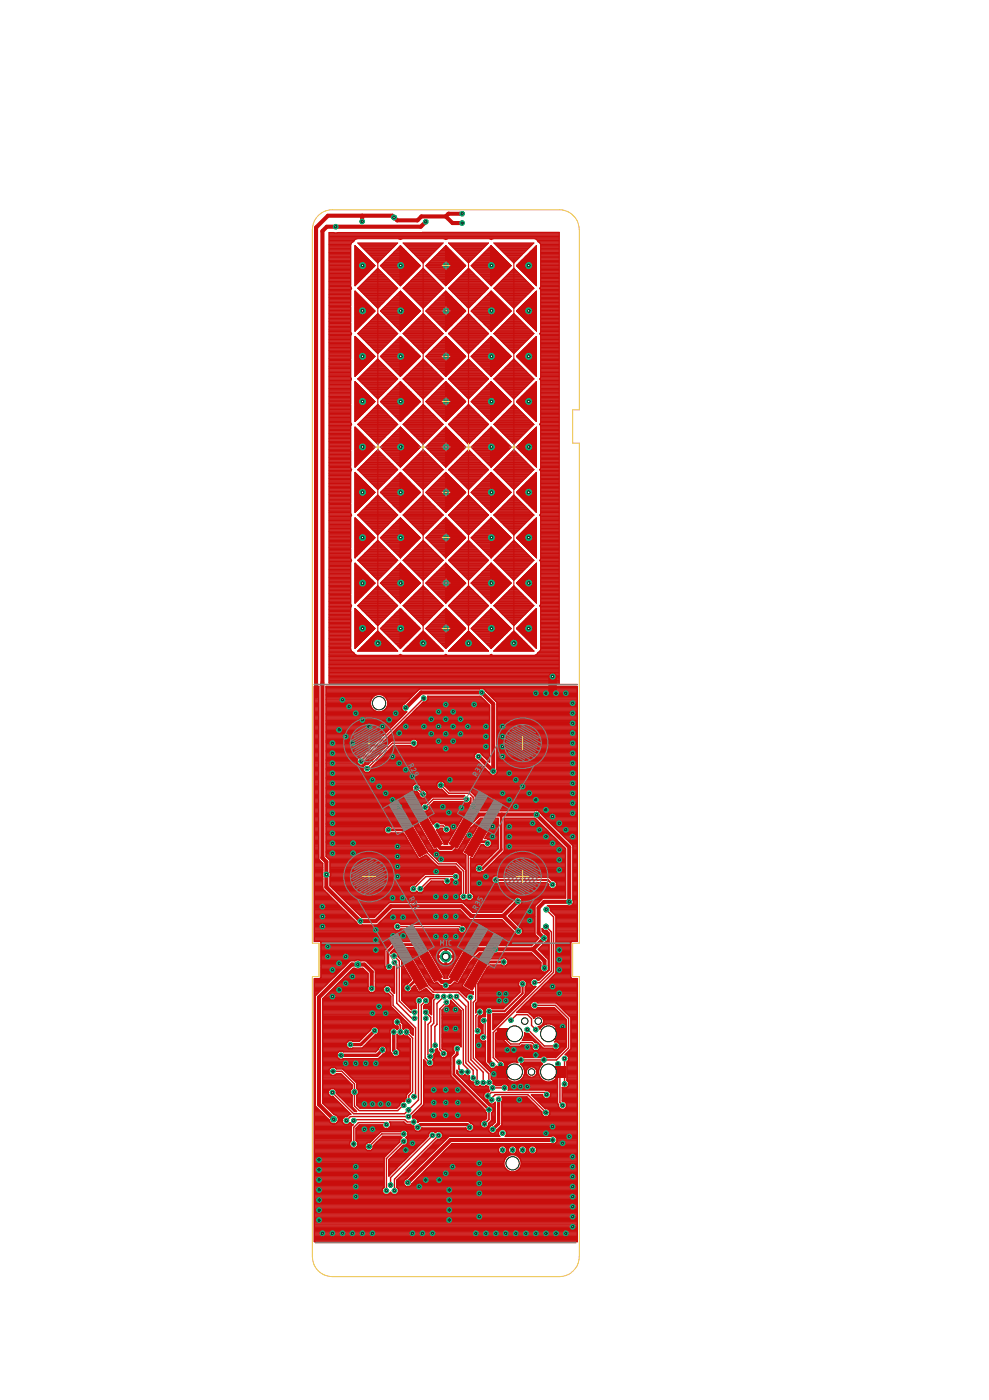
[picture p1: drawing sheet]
<svg xmlns="http://www.w3.org/2000/svg" width="148mm" height="210mm" viewBox="0 0 148 210" stroke-linecap="round" stroke-linejoin="round" font-family="sans-serif">
<g fill="#c90d0c" stroke="#c90d0c" stroke-width=".15">
<path d="M60.6 124.6l1.2-.7 2.3 3.9-1.3 .7z"/>
<path d="M62.8 123.3l1.3-.7 2.2 3.9-1.2 .7z"/>
<path d="M60.6 144.6l1.2-.7 2.3 3.9-1.3 .7z"/>
<path d="M62.8 143.3l1.3-.7 2.2 3.9-1.2 .7z"/>
<path d="M69.5 122.6l1.2 .7-2.2 3.9-1.2-.7z"/>
<path d="M71.8 123.9l1.2 .7-2.3 3.9-1.2-.7z"/>
<path d="M69.5 142.6l1.2 .7-2.2 3.9-1.2-.7z"/>
<path d="M71.8 143.9l1.2 .7-2.3 3.9-1.2-.7z"/>
</g>
<g fill="none" stroke="#c90d0c" stroke-width=".15">
<path d="M53.2 39.3h2.5M53.2 39.3h2.4M53.2 39.2h2.3M53.2 39.1h2.2M53.2 39h2.1M53.2 38.9h2M53.2 38.8h1.9M53.2 38.7h1.8M53.2 38.6h1.7M53.2 38.5h1.6M53.2 38.4h1.5M53.2 38.3h1.5"/>
<path d="M53.2 38.2h1.3M53.2 38.1h1.3M53.2 38h1.2M53.2 37.9h1.1M53.2 37.8h1M53.2 37.7h.9M53.2 37.6h.8M53.2 37.5h.7M53.2 37.4h.6M53.2 37.4h.5M53.2 37.3h.4M53.2 37.2h.3"/>
<path d="M53.2 37.1h.2M53.2 37h.1M53.2 36.9h.1M53.2 36.8l3 3-3 3zM53.2 39.9h2.9M53.2 39.8h3M53.2 39.7h2.9M53.2 39.6h2.8M53.2 39.5h2.7M53.2 39.5h2.6M53.6 36.4h6l-3 3zM53.7 36.5h5.8"/>
<path d="M53.8 36.6h5.6M53.8 36.7h5.5M54 36.8h5.2M54 36.9h5.1M54.1 37h5M54.2 37.1h4.7M54.3 37.2h4.6M54.4 37.3h4.4M54.5 37.4h4.2M54.6 37.4h4M54.7 37.5h3.8M54.8 37.6h3.6"/>
<path d="M54.9 37.7h3.4M55 37.8h3.2M55.1 37.9h3M55.2 38h2.8M55.3 38.1h2.6M55.4 38.2h2.4M55.5 38.3h2.2M55.6 38.4h2M55.7 38.5h1.8M55.8 38.6h1.6M55.9 38.7h1.4M55.9 38.8h1.3"/>
<path d="M56 38.9h1.1M56.1 39h.9M56.2 39.1h.8M56.3 39.2h.6M56.4 39.3h.4M56.5 39.3h.2M56.6 38.8v.6M57 39.8h6M57.1 39.9h5.8M57.1 39.7h5.8M57.2 39.6h5.6M57.3 39.5h5.4"/>
<path d="M57.4 39.5h5.2M57.5 39.3h5M57.6 39.3h4.8M57.7 39.2h4.6M57.8 39.1h4.4M57.8 39h4.3M58 38.9h4M58 38.8h3.9M58.1 38.7h3.7M58.2 38.6h3.5M58.3 38.5h3.3M58.4 38.4h3.1"/>
<path d="M58.5 38.3h2.9M58.6 38.2h2.7M58.7 38.1h2.6M58.8 38h2.4M58.9 37.9h2.2M59 37.8h2M59.1 37.7h1.8M59.2 37.6h1.6M59.3 37.5h1.4M59.4 37.4h1.2M59.5 37.4h1M59.6 37.3h.8"/>
<path d="M59.7 37.2h.6M59.8 37.1h.4M59.9 37h.2M59.9 36.9h.1M60 36.8l-3 3 3 3M60 36.8v6M60 36.8l3 3-3 3M60.4 36.4h6l-3 3zM60.5 36.5h5.8M60.6 36.6h5.6M60.6 36.7h5.5M60.7 36.8h5.3"/>
<path d="M60.8 36.9h5.1M60.9 37h4.9M61 37.1h4.7M61.1 37.2h4.6M61.2 37.3h4.4M61.3 37.4h4.2M61.4 37.4h4M61.5 37.5h3.8M61.6 37.6h3.6M61.7 37.7h3.4M61.8 37.8h3.2M61.9 37.9h3"/>
<path d="M62 38h2.8M62.1 38.1h2.6M62.2 38.2h2.4M62.3 38.3h2.2M62.4 38.4h2M62.5 38.5h1.8M62.5 38.6h1.7M62.7 38.7h1.4M62.7 38.8h1.3M62.8 38.9h1.1M62.9 39h.9M63 39.1h.8"/>
<path d="M63.1 39.2h.5M63.2 39.3h.4M63.3 39.3h.2M63.4 38.8v.6M63.8 39.8h6M63.9 39.9h5.8M63.9 39.7h5.8M64 39.6h5.6M64.1 39.5h5.4M64.2 39.5h5.2M64.3 39.3h5M64.4 39.3h4.8"/>
<path d="M64.5 39.2h4.6M64.6 39.1h4.4M64.6 39h4.3M64.7 38.9h4.1M64.8 38.8h3.9M64.9 38.7h3.7M65 38.6h3.5M65.1 38.5h3.3M65.2 38.4h3.1M65.3 38.3h2.9M65.4 38.2h2.7M65.5 38.1h2.6"/>
<path d="M65.6 38h2.3M65.7 37.9h2.2M65.8 37.8h2M65.9 37.7h1.8M66 37.6h1.6M66.1 37.5h1.4M66.2 37.4h1.2M66.3 37.4h1M66.4 37.3h.8M66.5 37.2h.6M66.5 37.1h.5M66.7 37h.2"/>
<path d="M66.7 36.9h.1M66.8 36.8l-3 3 3 3M66.8 36.8v6M66.8 36.8l3 3-3 3M67.2 36.4h6l-3 3zM67.3 36.5h5.8M67.4 36.6h5.6M67.5 36.7h5.4M67.5 36.8h5.3M67.6 36.9h5.1M67.7 37h4.9M67.8 37.1h4.7"/>
<path d="M67.9 37.2h4.6M68 37.3h4.3M68.1 37.4h4.2M68.2 37.4h4M68.3 37.5h3.8M68.4 37.6h3.6M68.5 37.7h3.4M68.6 37.8h3.2M68.7 37.9h3M68.8 38h2.8M68.9 38.1h2.6M69 38.2h2.4"/>
<path d="M69.1 38.3h2.2M69.2 38.4h2M69.3 38.5h1.8M69.4 38.6h1.6M69.4 38.7h1.5M69.6 38.8h1.2M69.6 38.9h1.1M69.7 39h1M69.8 39.1h.7M69.9 39.2h.6M70 39.3h.4M70.1 39.3h.2"/>
<path d="M70.2 38.8v.6M70.6 39.8h6M70.7 39.9h5.8M70.7 39.7h5.8M70.8 39.6h5.6M70.9 39.5h5.4M71 39.5h5.2M71.1 39.3h5M71.2 39.3h4.8M71.2 39.2h4.7M71.4 39.1h4.4M71.4 39h4.3"/>
<path d="M71.5 38.9h4.1M71.6 38.8h3.9M71.7 38.7h3.7M71.8 38.6h3.5M71.9 38.5h3.3M72 38.4h3.1M72.1 38.3h2.9M72.2 38.2h2.7M72.3 38.1h2.5M72.4 38h2.3M72.5 37.9h2.2M72.6 37.8h1.9"/>
<path d="M72.7 37.7h1.8M72.8 37.6h1.6M72.9 37.5h1.4M73 37.4h1.2M73.1 37.4h1M73.2 37.3h.8M73.3 37.2h.6M73.3 37.1h.5M73.4 37h.3M73.5 36.9h.1M73.6 36.8l3 3-3 3M73.6 36.8l-3 3 3 3"/>
<path d="M73.6 36.8v6M74 36.4h6l-3 3zM74.1 36.5h5.8M74.1 36.6h5.7M74.3 36.7h5.4M74.3 36.8h5.3M74.4 36.9h5.1M74.5 37h4.9M74.6 37.1h4.8M74.7 37.2h4.5M74.8 37.3h4.4M74.9 37.4h4.2"/>
<path d="M75 37.4h4M75.1 37.5h3.8M75.2 37.6h3.6M75.3 37.7h3.4M75.4 37.8h3.2M75.5 37.9h3M75.6 38h2.8M75.7 38.1h2.6M75.8 38.2h2.4M75.9 38.3h2.2M76 38.4h2M76.1 38.5h1.8"/>
<path d="M76.2 38.6h1.6M76.2 38.7h1.5M76.3 38.8h1.3M76.4 38.9h1.1M76.5 39h.9M76.6 39.1h.7M76.7 39.2h.6M76.8 39.3h.4M76.9 39.3h.2M77 38.8v.6M77.4 39.8l3-3v6zM77.4 39.8h3"/>
<path d="M77.4 39.9h3M77.5 39.7h2.9M77.6 39.6h2.8M77.7 39.5h2.7M77.8 39.5h2.6M77.9 39.3h2.5M78 39.3h2.4M78 39.2h2.4M78.1 39.1h2.3M78.2 39h2.2M78.3 38.9h2.1M78.4 38.8h2"/>
<path d="M78.5 38.7h1.9M78.6 38.6h1.8M78.7 38.5h1.7M78.8 38.4h1.6M78.9 38.3h1.5M79 38.2h1.4M79.1 38.1h1.3M79.2 38h1.2M79.3 37.9h1.1M79.4 37.8h1M79.5 37.7h.9M79.6 37.6h.8"/>
<path d="M79.7 37.5h.7M79.8 37.4h.6M79.9 37.4h.5M79.9 37.3h.5M80.1 37.2h.3M80.1 37.1h.3M80.2 37h.2M80.3 36.9h.1M53.2 56.4h.1M53.2 56.3h.1M53.2 56.2h.2M53.2 56.1h.3"/>
<path d="M53.2 56h.4M53.2 55.9h.5M53.2 55.8h.6M53.2 55.7h.7M53.2 55.6h.8M53.2 55.5h.9M53.2 55.4h1M53.2 55.4h1.1M53.2 55.2h1.2M53.2 55.2h1.3M53.2 55.1h1.3M53.2 55h1.5"/>
<path d="M53.2 54.9h1.5M53.2 54.8h1.6M53.2 54.7h1.7M53.2 54.6h1.8M53.2 54.5h1.9M53.2 54.4h2M53.2 54.3h2.1M53.2 54.2h2.2M53.2 54.1h2.3M53.2 54h2.4M53.2 53.9h2.5M53.2 59.7h2.5"/>
<path d="M53.2 59.6h2.4M53.2 59.5h2.3M53.2 59.4h2.2M53.2 59.4h2.1M53.2 59.2h2M53.2 59.2h1.9M53.2 59.1h1.8M53.2 59h1.7M53.2 58.9h1.6M53.2 58.8h1.5M53.2 58.7h1.5M53.2 58.6h1.3"/>
<path d="M53.2 58.5h1.3M53.2 58.4h1.2M53.2 58.3h1.1M53.2 58.2h1M53.2 58.1h.9M53.2 58h.8M53.2 57.9h.7M53.2 57.8h.6M53.2 57.7h.5M53.2 57.6h.4M53.2 57.5h.3M53.2 57.4h.2"/>
<path d="M53.2 57.3h.1M53.2 49.5h.1M53.2 49.4h.2M53.2 49.3h.3M53.2 49.3h.4M53.2 49.1h.5M53.2 49.1h.6M53.2 49h.6M53.2 48.9h.8M53.2 48.8h.8M53.2 48.7h.9M53.2 48.6h1"/>
<path d="M53.2 48.5h1.1M53.2 48.4h1.2M53.2 48.3h1.3M53.2 48.2h1.4M53.2 48.1h1.5M53.2 48h1.6M53.2 47.9h1.7M53.2 47.8h1.8M53.2 47.7h1.9M53.2 47.6h2M53.2 47.5h2.1M53.2 47.4h2.2"/>
<path d="M53.2 47.3h2.3M53.2 47.2h2.4M53.2 47.2h2.5M53.2 47.1h2.6M53.2 53h2.5M53.2 52.9h2.4M53.2 52.8h2.3M53.2 52.7h2.2M53.2 52.6h2.1M53.2 52.5h2M53.2 52.4h1.9M53.2 52.3h1.9"/>
<path d="M53.2 52.2h1.7M53.2 52.1h1.7M53.2 52h1.6M53.2 51.9h1.5M53.2 51.8h1.4M53.2 51.7h1.3M53.2 51.6h1.2M53.2 51.5h1.1M53.2 51.4h1M53.2 51.4h.9M53.2 51.2h.8M53.2 51.2h.7"/>
<path d="M53.2 51.1h.6M53.2 51h.5M53.2 50.9h.4M53.2 50.8h.3M53.2 50.7h.2M53.2 50.6h.1M53.2 50.5h.1M53.2 42.8h.1M53.2 42.7h.1M53.2 42.6h.2M53.2 42.5h.3M53.2 42.4h.4"/>
<path d="M53.2 42.3h.5M53.2 42.2h.6M53.2 42.1h.7M53.2 42h.8M53.2 41.9h.9M53.2 41.8h1M53.2 41.7h1.1M53.2 41.6h1.2M53.2 41.5h1.3M53.2 41.4h1.4M53.2 41.3h1.5M53.2 41.3h1.6"/>
<path d="M53.2 41.1h1.7M53.2 41h1.9M53.2 40.9h1.9M53.2 40.8h2M53.2 40.7h2.1M53.2 40.6h2.2M53.2 40.5h2.3M53.2 40.4h2.4M53.2 40.3h2.5M53.2 46.2h2.6M53.2 46.1h2.4M53.2 46h2.4"/>
<path d="M53.2 45.9h2.3M53.2 45.8h2.2M53.2 45.7h2.1M53.2 45.6h2M53.2 45.5h1.9M53.2 45.4h1.8M53.2 45.3h1.7M53.2 45.3h1.6M53.2 45.1h1.5M53.2 45.1h1.4M53.2 45h1.3M53.2 44.9h1.2"/>
<path d="M53.2 44.8h1.1M53.2 44.7h1M53.2 44.6h.9M53.2 44.5h.8M53.2 44.4h.7M53.2 44.3h.6M53.2 44.2h.5M53.2 44.1h.5M53.2 44h.4M53.2 43.9h.3M53.2 43.8h.2M53.2 43.7h.1"/>
<path d="M53.2 50.4l3 3-3 3zM53.2 43.6l3 3-3 3zM53.2 49.6v.1M53.2 57.2l3 3-3 3zM53.2 59.9h2.7M53.2 59.8h2.6M53.2 53.8h2.6M53.2 53.7h2.7M53.2 53.6h2.8M53.2 53.5h2.9M53.2 53.4h3M53.2 53.3h2.9"/>
<path d="M53.2 53.3h2.8M53.2 53.1h2.7M53.2 53.1h2.6M53.2 47h2.7M53.2 46.9h2.7M53.2 46.8h2.8M53.2 46.7h2.9M53.2 46.6h2.9M53.2 46.5h2.8M53.2 46.4h2.7M53.2 46.3h2.6M53.2 40.2h2.6"/>
<path d="M53.2 40.1h2.7M53.2 40h2.8M53.6 56.8h6M53.6 50h6M53.6 43.2h6M53.6 56.8l3-3 3 3M53.6 43.2l3 3M53.6 50l3-3 3 3M53.6 56.8l3 3 3-3M53.6 50l3 3 3-3M53.6 43.2l3-3 3 3M53.6 56.8h5.9"/>
<path d="M53.6 56.9h5.9M53.7 43.2h5.8M53.7 50.1h5.8M53.7 49.9h5.8M53.7 43.3h5.8M53.7 56.7h5.8M53.7 57h5.8M53.8 43.1h5.6M53.8 49.8h5.6M53.8 50.2h5.6M53.8 56.6h5.6M53.8 57.1h5.6"/>
<path d="M53.8 43.4h5.6M53.8 43h5.5M53.9 50.3h5.4M53.9 49.7h5.4M53.9 43.5h5.4M53.9 56.5h5.4M53.9 57.1h5.4M54 42.9h5.2M54 49.6h5.2M54 50.4h5.2M54 56.4h5.2M54 57.3h5.2"/>
<path d="M54 43.6h5.2M54 42.8h5.1M54.1 50.5h5M54.1 49.5h5M54.1 43.7h5M54.1 56.3h5M54.1 57.3h5M54.1 42.7h5M54.2 49.4h4.8M54.2 50.6h4.8M54.2 56.2h4.8M54.2 57.4h4.8"/>
<path d="M54.2 43.8h4.8M54.2 42.6h4.7M54.3 50.7h4.6M54.3 49.3h4.6M54.3 43.9h4.6M54.3 56.1h4.6M54.3 57.5h4.6M54.3 42.5h4.6M54.4 49.3h4.4M54.4 50.8h4.4M54.4 56h4.4M54.4 57.6h4.4"/>
<path d="M54.4 44h4.4M54.4 42.4h4.4M54.4 50.9h4.3M54.5 49.1h4.2M54.5 44.1h4.2M54.5 55.9h4.2M54.5 57.7h4.2M54.5 42.3h4.2M54.5 49.1h4.1M54.5 51h4.2M54.6 55.8h4M54.6 57.8h4"/>
<path d="M54.6 44.2h4M54.6 42.2h4M54.6 51.1h3.9M54.7 49h3.8M54.7 44.3h3.8M54.7 55.7h3.8M54.7 57.9h3.8M54.7 42.1h3.8M54.7 48.9h3.7M54.7 51.2h3.8M54.8 55.6h3.6M54.8 58h3.6"/>
<path d="M54.8 44.4h3.6M54.8 42h3.6M54.8 51.2h3.6M54.8 48.8h3.6M54.9 44.5h3.4M54.9 55.5h3.4M54.9 58.1h3.4M54.9 41.9h3.4M54.9 48.7h3.4M54.9 51.4h3.4M55 55.4h3.2M55 58.2h3.2"/>
<path d="M55 44.6h3.2M55 41.8h3.2M55 51.4h3.2M55 48.6h3.2M55.1 44.7h3M55.1 55.4h3M55.1 58.3h3M55.1 41.7h3M55.1 48.5h3M55.1 51.5h3M55.2 55.2h2.8M55.2 58.4h2.8"/>
<path d="M55.2 44.8h2.8M55.2 41.6h2.8M55.2 51.6h2.8M55.2 48.4h2.8M55.2 44.9h2.8M55.3 55.2h2.6M55.3 58.5h2.6M55.3 41.5h2.6M55.3 48.3h2.6M55.3 51.7h2.6M55.4 55.1h2.4M55.4 58.6h2.4"/>
<path d="M55.4 45h2.4M55.4 41.4h2.4M55.4 51.8h2.4M55.4 48.2h2.4M55.4 45.1h2.4M55.5 55h2.2M55.5 58.7h2.2M55.5 41.3h2.2M55.5 48.1h2.2M55.5 51.9h2.2M55.5 54.9h2.1M55.5 58.8h2.1"/>
<path d="M55.5 45.1h2.2M55.6 41.3h2M55.6 52h2M55.6 48h2M55.6 45.3h2M55.6 54.8h2M55.6 58.9h2M55.7 41.1h1.8M55.7 47.9h1.8M55.7 52.1h1.8M55.7 54.7h1.7M55.7 59h1.7"/>
<path d="M55.7 45.3h1.8M55.8 41.1h1.6M55.8 52.2h1.6M55.8 47.8h1.6M55.8 45.4h1.6M55.8 54.6h1.6M55.8 59.1h1.6M55.9 41h1.4M55.9 47.7h1.4M55.9 52.3h1.4M55.9 45.5h1.4M55.9 54.5h1.4"/>
<path d="M55.9 59.2h1.4M55.9 40.9h1.3M56 52.4h1.2M56 47.6h1.2M56 45.6h1.2M56 54.4h1.2M56 59.2h1.2M56 40.8h1.1M56.1 47.5h1M56.1 52.5h1M56.1 45.7h1M56.1 54.3h1"/>
<path d="M56.1 59.4h1M56.1 40.7h.9M56.2 52.6h.8M56.2 47.4h.8M56.2 45.8h.8M56.2 54.2h.8M56.2 59.4h.8M56.2 40.6h.8M56.3 47.3h.6M56.3 52.7h.6M56.3 45.9h.6M56.3 54.1h.6"/>
<path d="M56.3 59.5h.6M56.3 40.5h.6M56.3 52.8h.5M56.4 47.2h.4M56.4 46h.4M56.4 54h.4M56.4 59.6h.4M56.4 40.4h.4M56.5 47.2h.2M56.5 52.9h.2M56.5 46.1h.2M56.5 53.9h.2"/>
<path d="M56.5 59.7h.2M56.5 40.3h.2M56.5 53h.1M56.6 47.1h.1M56.6 46.2h.1M57 53.4h6M57 46.7h5.9M57 46.6h5.9M57.1 53.3h5.8M57.1 53.5h5.8M57.1 46.8h5.7M57.1 46.5h5.7"/>
<path d="M57.1 40h5.7M57.2 53.6h5.6M57.2 53.3h5.6M57.2 46.9h5.5M57.2 46.4h5.5M57.3 53.1h5.4M57.3 40.1h5.4M57.3 59.9h5.4M57.3 53.7h5.4M57.3 47h5.4M57.3 46.3h5.3M57.3 40.2h5.3"/>
<path d="M57.4 59.8h5.2M57.4 53.8h5.2M57.4 53.1h5.2M57.4 47.1h5.1M57.4 46.2h5.1M57.4 53h5.1M57.4 40.3h5.1M57.5 53.9h5M57.5 59.7h5M57.5 47.2h5M57.5 46.1h4.9M57.5 40.4h4.9"/>
<path d="M57.6 54h4.8M57.6 59.6h4.8M57.6 52.9h4.8M57.6 47.2h4.8M57.6 46h4.8M57.6 52.8h4.7M57.6 40.5h4.7M57.7 54.1h4.6M57.7 59.5h4.6M57.7 47.3h4.6M57.7 45.9h4.6M57.7 40.6h4.5"/>
<path d="M57.7 54.2h4.5M57.7 59.4h4.5M57.7 52.7h4.5M57.8 47.4h4.4M57.8 45.8h4.4M57.8 52.6h4.3M57.8 40.7h4.3M57.8 54.3h4.3M57.8 59.4h4.3M57.9 47.5h4.2M57.9 45.7h4.2M57.9 40.8h4.1"/>
<path d="M57.9 54.4h4.1M57.9 59.2h4.1M57.9 52.5h4.1M58 47.6h4M58 45.6h4M58 52.4h3.9M58 40.9h3.9M58 54.5h3.9M58 59.2h3.9M58.1 47.7h3.8M58.1 45.5h3.8M58.1 41h3.7"/>
<path d="M58.1 54.6h3.7M58.1 59.1h3.7M58.1 52.3h3.7M58.2 47.8h3.6M58.2 45.4h3.6M58.2 52.2h3.5M58.2 41.1h3.5M58.2 54.7h3.5M58.2 59h3.5M58.3 47.9h3.4M58.3 45.3h3.4M58.3 41.1h3.4"/>
<path d="M58.3 54.8h3.3M58.3 58.9h3.3M58.3 52.1h3.4M58.4 48h3.2M58.4 45.3h3.2M58.4 52h3.2M58.4 41.3h3.2M58.4 54.9h3.2M58.4 58.8h3.2M58.5 48.1h3M58.5 45.1h3M58.5 41.3h3"/>
<path d="M58.5 55h2.9M58.5 58.7h2.9M58.5 51.9h3M58.5 48.2h2.9M58.5 45.1h2.9M58.6 51.8h2.8M58.6 41.4h2.8M58.6 55.1h2.8M58.6 58.6h2.8M58.7 48.3h2.6M58.7 45h2.6M58.7 41.5h2.6"/>
<path d="M58.7 55.2h2.6M58.7 58.5h2.6M58.7 51.7h2.6M58.7 48.4h2.5M58.7 44.9h2.5M58.8 51.6h2.4M58.8 41.6h2.4M58.8 55.2h2.4M58.8 58.4h2.4M58.8 48.5h2.3M58.8 44.8h2.3M58.9 41.7h2.2"/>
<path d="M58.9 55.4h2.2M58.9 58.3h2.2M58.9 51.5h2.2M58.9 48.6h2.1M58.9 44.7h2.1M59 51.4h2M59 41.8h2M59 55.4h2M59 58.2h2M59 48.7h1.9M59 44.6h1.9M59.1 41.9h1.8"/>
<path d="M59.1 55.5h1.8M59.1 58.1h1.8M59.1 51.4h1.8M59.1 48.8h1.7M59.1 44.5h1.7M59.2 51.2h1.6M59.2 42h1.6M59.2 55.6h1.6M59.2 58h1.6M59.2 48.9h1.5M59.2 44.4h1.5M59.2 42.1h1.5"/>
<path d="M59.3 55.7h1.4M59.3 57.9h1.4M59.3 51.2h1.4M59.3 49h1.3M59.3 44.3h1.3M59.4 51.1h1.2M59.4 42.2h1.2M59.4 55.8h1.2M59.4 57.8h1.2M59.4 49.1h1.2M59.4 44.2h1.1M59.4 42.3h1.1"/>
<path d="M59.5 55.9h1M59.5 57.7h1M59.5 51h1M59.5 49.1h1M59.5 44.1h1M59.5 50.9h.9M59.5 42.4h.9M59.6 56h.8M59.6 57.6h.8M59.6 49.3h.8M59.6 43.2l-3 3M59.6 44h.7"/>
<path d="M59.6 42.5h.7M59.6 56.1h.7M59.6 57.5h.7M59.6 50.8h.7M59.7 49.3h.6M59.7 43.9h.6M59.7 50.7h.5M59.7 42.6h.5M59.8 56.2h.4M59.8 57.4h.4M59.8 49.4h.4M59.8 43.8h.4"/>
<path d="M59.8 42.7h.3M59.8 56.3h.3M59.8 57.3h.3M59.8 50.6h.3M59.9 49.5h.2M59.9 43.7h.2M59.9 50.5h.1M59.9 42.8h.1M59.9 56.4h.1M59.9 57.3h.1M60 49.6h.1M60 50.4l3 3-3 3"/>
<path d="M60 57.2l-3 3 3 3M60 57.2l3 3-3 3M60 43.6l3 3-3 3M60 50.4l-3 3 3 3M60 43.6l-3 3 3 3.1M60 43.6v6M60 50.4v6M60 57.2v6M60.4 56.8h6M60.4 43.2l3 3M60.4 50h6M60.4 43.2h6"/>
<path d="M60.4 56.8l3 3 3-3M60.4 50l3 3 3-3M60.4 50l3-3 3 3M60.4 43.2l3-3 3 3M60.4 56.8h5.9M60.5 56.9h5.8M60.5 43.2h5.8M60.5 50.1h5.8M60.5 49.9h5.8M60.5 43.3h5.8M60.5 56.7h5.8M60.5 57h5.8"/>
<path d="M60.6 43.1h5.6M60.6 50.2h5.6M60.6 49.8h5.6M60.6 56.6h5.5M60.6 43.4h5.6M60.6 57.1h5.5M60.6 43h5.5M60.7 50.3h5.4M60.7 49.7h5.4M60.7 43.5h5.4M60.7 56.5h5.4M60.7 57.1h5.4"/>
<path d="M60.7 42.9h5.3M60.8 50.4h5.2M60.8 49.6h5.2M60.8 56.4h5.2M60.8 43.6h5.2M60.8 57.3h5.2M60.8 42.8h5.2M60.9 50.5h5M60.9 49.5h5M60.9 43.7h5M60.9 56.3h5M60.9 57.3h5"/>
<path d="M60.9 42.7h4.9M61 50.6h4.8M61 49.4h4.8M61 56.2h4.8M61 43.8h4.8M61 57.4h4.8M61 42.6h4.8M61 50.7h4.7M61.1 49.3h4.6M61.1 43.9h4.6M61.1 56.1h4.6M61.1 57.5h4.6"/>
<path d="M61.1 42.5h4.6M61.2 50.8h4.4M61.2 49.3h4.4M61.2 56h4.4M61.2 44h4.4M61.2 57.6h4.4M61.2 42.4h4.4M61.2 50.9h4.3M61.3 49.1h4.2M61.3 44.1h4.2M61.3 55.9h4.2M61.3 57.7h4.2"/>
<path d="M61.3 42.3h4.2M61.3 51h4.1M61.4 49.1h4M61.4 55.8h4M61.4 44.2h4M61.4 57.8h4M61.4 42.2h4M61.4 51.1h3.9M61.4 49h3.9M61.5 44.3h3.8M61.5 55.7h3.8M61.5 57.9h3.8"/>
<path d="M61.5 42.1h3.8M61.5 51.2h3.8M61.6 48.9h3.6M61.6 55.6h3.6M61.6 44.4h3.6M61.6 58h3.6M61.6 42h3.6M61.6 51.2h3.6M61.6 48.8h3.6M61.7 44.5h3.4M61.7 55.5h3.4M61.7 58.1h3.4"/>
<path d="M61.7 41.9h3.4M61.7 51.4h3.4M61.7 48.7h3.3M61.8 55.4h3.2M61.8 44.6h3.2M61.8 58.2h3.2M61.8 41.8h3.2M61.8 51.4h3.2M61.8 48.6h3.2M61.8 44.7h3.1M61.9 55.4h3M61.9 58.3h3"/>
<path d="M61.9 41.7h3M61.9 51.5h3M61.9 48.5h3M62 55.2h2.8M62 44.8h2.8M62 58.4h2.8M62 41.6h2.8M62 51.6h2.8M62 48.4h2.8M62 44.9h2.7M62.1 55.2h2.6M62.1 58.5h2.6"/>
<path d="M62.1 41.5h2.6M62.1 51.7h2.6M62.1 48.3h2.6M62.1 55.1h2.5M62.1 45h2.5M62.2 58.6h2.4M62.2 41.4h2.4M62.2 51.8h2.4M62.2 48.2h2.4M62.2 45.1h2.4M62.3 55h2.2M62.3 58.7h2.2"/>
<path d="M62.3 41.3h2.2M62.3 51.9h2.2M62.3 48.1h2.2M62.3 54.9h2.1M62.3 45.1h2.2M62.4 58.8h2M62.4 41.3h2M62.4 52h2M62.4 48h2M62.4 45.3h2M62.4 54.8h1.9M62.4 58.9h1.9"/>
<path d="M62.5 41.1h1.8M62.5 52.1h1.8M62.5 47.9h1.8M62.5 54.7h1.7M62.5 45.3h1.8M62.5 59h1.7M62.5 41.1h1.7M62.6 52.2h1.6M62.6 47.8h1.6M62.6 45.4h1.6M62.6 54.6h1.6M62.6 59.1h1.6"/>
<path d="M62.7 41h1.4M62.7 52.3h1.4M62.7 47.7h1.4M62.7 54.5h1.4M62.7 45.5h1.4M62.7 59.2h1.4M62.7 40.9h1.4M62.8 52.4h1.2M62.8 47.6h1.2M62.8 45.6h1.2M62.8 54.4h1.2M62.8 59.2h1.2"/>
<path d="M62.8 40.8h1.1M62.9 52.5h1M62.9 47.5h1M62.9 54.3h1M62.9 45.7h1M62.9 59.4h1M62.9 40.7h1M62.9 52.6h.9M63 47.4h.8M63 45.8h.8M63 54.2h.8M63 59.4h.8"/>
<path d="M63 40.6h.8M63.1 52.7h.6M63.1 47.3h.6M63.1 54.1h.6M63.1 45.9h.6M63.1 59.5h.6M63.1 40.5h.6M63.1 52.8h.5M63.2 47.2h.4M63.2 46h.4M63.2 54h.4M63.2 59.6h.4"/>
<path d="M63.2 40.4h.4M63.2 52.9h.3M63.3 47.2h.2M63.3 53.9h.2M63.3 59.7h.2M63.3 46.1h.2M63.3 40.3h.2M63.3 53h.2M63.4 47.1h.1M63.4 46.2h.1M63.4 53.8l3 3M63.4 53.8l-3 3"/>
<path d="M63.4 53.8h.1M63.8 53.4h6M63.8 46.7h5.9M63.8 46.6h5.9M63.9 53.3h5.8M63.9 53.5h5.8M63.9 46.8h5.7M63.9 46.5h5.7M63.9 40h5.7M64 53.6h5.6M64 53.3h5.6M64 46.9h5.5"/>
<path d="M64 46.4h5.5M64.1 53.1h5.4M64.1 40.1h5.4M64.1 59.9h5.4M64.1 53.7h5.4M64.1 47h5.3M64.1 46.3h5.3M64.1 40.2h5.3M64.2 59.8h5.2M64.2 53.8h5.2M64.2 53.1h5.2M64.2 47.1h5.1"/>
<path d="M64.2 46.2h5.1M64.2 53h5.1M64.2 40.3h5.1M64.3 53.9h5M64.3 59.7h5M64.3 47.2h5M64.3 46.1h5M64.3 40.4h4.9M64.3 54h4.9M64.3 59.6h4.9M64.3 52.9h4.9M64.4 47.2h4.8"/>
<path d="M64.4 46h4.8M64.4 52.8h4.7M64.4 40.5h4.7M64.5 54.1h4.6M64.5 59.5h4.6M64.5 47.3h4.6M64.5 45.9h4.6M64.5 40.6h4.5M64.5 54.2h4.5M64.5 59.4h4.5M64.5 52.7h4.5M64.6 47.4h4.4"/>
<path d="M64.6 45.8h4.4M64.6 52.6h4.3M64.6 40.7h4.3M64.6 54.3h4.3M64.6 59.4h4.3M64.7 47.5h4.2M64.7 45.7h4.2M64.7 40.8h4.1M64.7 54.4h4.1M64.7 59.2h4.1M64.7 52.5h4.1M64.8 47.6h4"/>
<path d="M64.8 45.6h4M64.8 52.4h3.9M64.8 40.9h3.9M64.8 54.5h3.9M64.8 59.2h3.9M64.9 47.7h3.8M64.9 45.5h3.8M64.9 41h3.7M64.9 54.6h3.7M64.9 59.1h3.7M64.9 52.3h3.7M65 47.8h3.6"/>
<path d="M65 45.4h3.6M65 52.2h3.5M65 41.1h3.6M65 54.7h3.5M65 59h3.5M65.1 47.9h3.4M65.1 45.3h3.4M65.1 41.1h3.4M65.1 54.8h3.3M65.1 58.9h3.3M65.1 52.1h3.4M65.2 48h3.2"/>
<path d="M65.2 45.3h3.2M65.2 52h3.1M65.2 41.3h3.2M65.2 54.9h3.1M65.2 58.8h3.1M65.3 48.1h3M65.3 45.1h3M65.3 41.3h3M65.3 55h2.9M65.3 58.7h2.9M65.3 51.9h3M65.3 48.2h2.9"/>
<path d="M65.3 45.1h2.9M65.4 51.8h2.8M65.4 41.4h2.8M65.4 55.1h2.8M65.4 58.6h2.8M65.4 48.3h2.7M65.4 45h2.7M65.5 41.5h2.6M65.5 55.2h2.6M65.5 58.5h2.6M65.5 51.7h2.6M65.5 48.4h2.5"/>
<path d="M65.5 44.9h2.5M65.6 51.6h2.4M65.6 41.6h2.4M65.6 55.2h2.4M65.6 58.4h2.4M65.6 48.5h2.3M65.6 44.8h2.3M65.7 41.7h2.2M65.7 55.4h2.2M65.7 58.3h2.2M65.7 51.5h2.2M65.7 48.6h2.1"/>
<path d="M65.7 44.7h2.1M65.8 51.4h2M65.8 41.8h2M65.8 55.4h2M65.8 58.2h2M65.8 48.7h1.9M65.8 44.6h1.9M65.8 41.9h1.9M65.9 55.5h1.8M65.9 58.1h1.8M65.9 51.4h1.8M65.9 48.8h1.7"/>
<path d="M65.9 44.5h1.7M66 51.2h1.6M66 42h1.6M66 55.6h1.6M66 58h1.6M66 48.9h1.5M66 44.4h1.5M66 42.1h1.5M66.1 55.7h1.4M66.1 57.9h1.4M66.1 51.2h1.4M66.1 49h1.3"/>
<path d="M66.1 44.3h1.3M66.1 51.1h1.3M66.1 42.2h1.3M66.2 55.8h1.2M66.2 57.8h1.2M66.2 49.1h1.2M66.2 44.2h1.2M66.2 42.3h1.1M66.3 55.9h1M66.3 57.7h1M66.3 51h1M66.3 49.1h.9"/>
<path d="M66.3 44.1h.9M66.3 50.9h.9M66.3 42.4h.9M66.4 56h.8M66.4 57.6h.8M66.4 49.3h.8M66.4 44h.8M66.4 43.2l-3 3M66.4 42.5h.7M66.4 56.1h.7M66.4 57.5h.7M66.4 50.8h.7"/>
<path d="M66.5 49.3h.6M66.5 43.9h.6M66.5 50.7h.5M66.5 42.6h.5M66.5 56.2h.5M66.5 57.4h.5M66.6 49.4h.4M66.6 43.8h.4M66.6 42.7h.3M66.6 56.3h.3M66.6 57.3h.3M66.6 50.6h.3"/>
<path d="M66.7 49.5h.2M66.7 43.7h.2M66.7 50.5h.1M66.7 42.8h.1M66.7 56.4h.1M66.7 57.3h.1M66.8 50.4l3 3-3 3M66.8 43.6l3 3-3 3zM66.8 43.6l-3 3 3 3.1M66.8 57.2l-3 3 3 3M66.8 50.4l-3 3 3 3M66.8 57.2l3 3-3 3"/>
<path d="M66.8 50.4v6M66.8 57.2v6M67.2 56.8h6M67.2 50l3-3 3 3M67.2 50l3 3 3-3M67.2 50h6M67.2 43.2l3-3 3 3M67.2 43.2l3 3 3-3M67.2 43.2h6M67.2 56.8l3 3 3-3M67.2 56.9h5.9M67.2 43.2h5.9"/>
<path d="M67.3 50.1h5.8M67.3 49.9h5.8M67.3 43.3h5.8M67.3 56.7h5.7M67.3 57h5.7M67.4 43.1h5.6M67.4 50.2h5.6M67.4 49.8h5.6M67.4 43.4h5.6M67.4 56.6h5.6M67.4 57.1h5.5M67.4 43h5.5"/>
<path d="M67.5 50.3h5.4M67.5 49.7h5.4M67.5 43.5h5.4M67.5 56.5h5.4M67.5 57.1h5.4M67.5 42.9h5.3M67.6 50.4h5.2M67.6 49.6h5.2M67.6 43.6h5.2M67.6 56.4h5.2M67.6 57.3h5.1M67.6 42.8h5.1"/>
<path d="M67.6 50.5h5.1M67.7 49.5h5M67.7 43.7h5M67.7 56.3h5M67.7 57.3h5M67.7 42.7h4.9M67.8 50.6h4.8M67.8 49.4h4.8M67.8 43.8h4.8M67.8 56.2h4.8M67.8 57.4h4.8M67.8 42.6h4.8"/>
<path d="M67.8 50.7h4.7M67.9 49.3h4.6M67.9 43.9h4.6M67.9 56.1h4.6M67.9 57.5h4.6M67.9 42.5h4.6M67.9 50.8h4.5M68 49.3h4.4M68 44h4.4M68 56h4.4M68 57.6h4.4M68 42.4h4.4"/>
<path d="M68 50.9h4.3M68.1 49.1h4.2M68.1 44.1h4.2M68.1 55.9h4.2M68.1 57.7h4.2M68.1 42.3h4.2M68.1 51h4.1M68.2 49.1h4M68.2 44.2h4M68.2 55.8h4M68.2 57.8h4M68.2 42.2h4"/>
<path d="M68.2 51.1h4M68.2 49h3.9M68.3 44.3h3.8M68.3 55.7h3.8M68.3 57.9h3.8M68.3 42.1h3.8M68.3 51.2h3.8M68.3 48.9h3.7M68.4 55.6h3.6M68.4 44.4h3.6M68.4 58h3.6M68.4 42h3.6"/>
<path d="M68.4 51.2h3.6M68.4 48.8h3.5M68.5 44.5h3.4M68.5 55.5h3.4M68.5 58.1h3.4M68.5 41.9h3.4M68.5 51.4h3.4M68.5 48.7h3.3M68.6 55.4h3.2M68.6 44.6h3.2M68.6 58.2h3.2M68.6 41.8h3.2"/>
<path d="M68.6 51.4h3.2M68.6 48.6h3.2M68.6 44.7h3.1M68.7 55.4h3M68.7 58.3h3M68.7 41.7h3M68.7 51.5h3M68.7 48.5h2.9M68.7 55.2h2.9M68.7 44.8h2.9M68.8 58.4h2.8M68.8 41.6h2.8"/>
<path d="M68.8 51.6h2.8M68.8 48.4h2.8M68.8 44.9h2.7M68.9 55.2h2.6M68.9 58.5h2.6M68.9 41.5h2.6M68.9 51.7h2.6M68.9 48.3h2.6M68.9 55.1h2.5M68.9 45h2.5M69 58.6h2.4M69 41.4h2.4"/>
<path d="M69 51.8h2.4M69 48.2h2.4M69 45.1h2.4M69 55h2.3M69 58.7h2.3M69.1 41.3h2.2M69.1 51.9h2.2M69.1 48.1h2.2M69.1 54.9h2.1M69.1 45.1h2.1M69.2 58.8h2M69.2 41.3h2"/>
<path d="M69.2 52h2M69.2 48h2M69.2 45.3h2M69.2 54.8h1.9M69.2 58.9h1.9M69.3 41.1h1.8M69.3 52.1h1.8M69.3 47.9h1.8M69.3 54.7h1.8M69.3 45.3h1.8M69.3 59h1.7M69.3 41.1h1.7"/>
<path d="M69.4 52.2h1.6M69.4 47.8h1.6M69.4 45.4h1.6M69.4 54.6h1.6M69.4 59.1h1.6M69.4 41h1.5M69.5 52.3h1.4M69.5 47.7h1.4M69.5 54.5h1.4M69.5 45.5h1.4M69.5 59.2h1.3M69.5 40.9h1.3"/>
<path d="M69.6 52.4h1.2M69.6 47.6h1.2M69.6 45.6h1.2M69.6 54.4h1.2M69.6 59.2h1.2M69.6 40.8h1.1M69.7 52.5h1M69.7 47.5h1M69.7 54.3h1M69.7 45.7h1M69.7 59.4h1M69.7 40.7h1"/>
<path d="M69.7 52.6h.9M69.8 47.4h.8M69.8 45.8h.8M69.8 54.2h.8M69.8 59.4h.8M69.8 40.6h.7M69.8 52.7h.7M69.9 47.3h.6M69.9 54.1h.6M69.9 45.9h.6M69.9 59.5h.6M69.9 40.5h.6"/>
<path d="M69.9 52.8h.5M70 47.2h.4M70 46h.4M70 54h.4M70 59.6h.4M70 40.4h.4M70 52.9h.3M70.1 47.2h.2M70.1 53.9h.2M70.1 46.1h.2M70.1 59.7h.2M70.1 40.3h.2"/>
<path d="M70.1 53h.2M70.1 47.1h.1M70.2 46.2h.1M70.2 53.8l3 3M70.2 53.8l-3 3M70.2 53.8h.1M70.6 53.4h6M70.6 46.7h5.9M70.6 46.6h5.9M70.7 53.3h5.8M70.7 53.5h5.8M70.7 46.8h5.7"/>
<path d="M70.7 46.5h5.7M70.8 53.6h5.6M70.8 53.3h5.6M70.8 40h5.6M70.8 46.9h5.5M70.8 46.4h5.5M70.8 53.1h5.5M70.8 40.1h5.5M70.9 59.9h5.4M70.9 53.7h5.4M70.9 47h5.3M70.9 46.3h5.3"/>
<path d="M71 53.8h5.2M71 53.1h5.2M71 40.2h5.2M71 59.8h5.2M71 47.1h5.1M71 46.2h5.1M71 53h5.1M71 40.3h5.1M71.1 53.9h5M71.1 59.7h5M71.1 47.2h5M71.1 46.1h5"/>
<path d="M71.1 54h4.9M71.1 52.9h4.9M71.1 40.4h4.9M71.2 59.6h4.8M71.2 47.2h4.7M71.2 46h4.7M71.2 52.8h4.7M71.2 40.5h4.7M71.2 54.1h4.7M71.2 59.5h4.7M71.3 47.3h4.6M71.3 45.9h4.6"/>
<path d="M71.3 54.2h4.5M71.3 52.7h4.5M71.3 40.6h4.5M71.4 59.4h4.4M71.4 47.4h4.4M71.4 45.8h4.4M71.4 52.6h4.3M71.4 40.7h4.3M71.4 54.3h4.3M71.4 59.4h4.3M71.5 47.5h4.2M71.5 45.7h4.2"/>
<path d="M71.5 54.4h4.1M71.5 52.5h4.1M71.5 40.8h4.1M71.5 59.2h4.1M71.6 47.6h4M71.6 45.6h4M71.6 52.4h3.9M71.6 40.9h3.9M71.6 54.5h3.9M71.6 59.2h3.9M71.7 47.7h3.8M71.7 45.5h3.8"/>
<path d="M71.7 54.6h3.7M71.7 52.3h3.7M71.7 41h3.7M71.7 59.1h3.7M71.8 47.8h3.6M71.8 45.4h3.6M71.8 52.2h3.5M71.8 41.1h3.6M71.8 54.7h3.5M71.8 59h3.5M71.9 47.9h3.4M71.9 45.3h3.4"/>
<path d="M71.9 54.8h3.3M71.9 52.1h3.3M71.9 41.1h3.3M71.9 58.9h3.3M71.9 48h3.3M72 45.3h3.2M72 52h3.1M72 41.3h3.2M72 54.9h3.1M72 58.8h3.1M72.1 48.1h3M72.1 45.1h3"/>
<path d="M72.1 55h2.9M72.1 51.9h3M72.1 41.3h3M72.1 58.7h2.9M72.1 48.2h2.9M72.2 45.1h2.8M72.2 51.8h2.8M72.2 41.4h2.8M72.2 55.1h2.8M72.2 58.6h2.8M72.2 48.3h2.7M72.2 45h2.7"/>
<path d="M72.3 55.2h2.5M72.3 51.7h2.6M72.3 41.5h2.6M72.3 58.5h2.5M72.3 48.4h2.5M72.3 44.9h2.5M72.4 51.6h2.4M72.4 41.6h2.4M72.4 55.2h2.4M72.4 58.4h2.4M72.4 48.5h2.3M72.4 44.8h2.3"/>
<path d="M72.5 55.4h2.2M72.5 51.5h2.2M72.5 41.7h2.2M72.5 58.3h2.2M72.5 48.6h2.1M72.5 44.7h2.1M72.6 51.4h2M72.6 41.8h2M72.6 55.4h2M72.6 58.2h2M72.6 48.7h1.9M72.6 44.6h1.9"/>
<path d="M72.7 55.5h1.8M72.7 51.4h1.8M72.7 41.9h1.8M72.7 58.1h1.8M72.7 48.8h1.7M72.7 44.5h1.7M72.7 51.2h1.7M72.7 42h1.7M72.8 55.6h1.6M72.8 58h1.6M72.8 48.9h1.5M72.8 44.4h1.5"/>
<path d="M72.9 55.7h1.4M72.9 57.9h1.4M72.9 51.2h1.4M72.9 42.1h1.4M72.9 49h1.4M72.9 44.3h1.3M72.9 51.1h1.3M72.9 42.2h1.3M73 55.8h1.2M73 57.8h1.2M73 49.1h1.1M73 44.2h1.1"/>
<path d="M73 55.9h1.1M73 57.7h1.1M73 51h1.1M73 42.3h1.1M73.1 49.1h1M73.1 44.1h.9M73.1 50.9h.9M73.1 42.4h.9M73.2 56h.8M73.2 57.6h.8M73.2 49.3h.8M73.2 44h.8"/>
<path d="M73.2 56.1h.7M73.2 57.5h.7M73.2 50.8h.7M73.2 42.5h.7M73.3 49.3h.6M73.3 43.9h.6M73.3 50.7h.5M73.3 42.6h.5M73.3 56.2h.5M73.3 57.4h.5M73.4 49.4h.4M73.4 43.8h.4"/>
<path d="M73.4 56.3h.3M73.4 57.3h.3M73.4 50.6h.3M73.4 42.7h.3M73.5 49.5h.2M73.5 43.7h.2M73.5 50.5h.1M73.5 42.8h.1M73.5 56.4h.1M73.5 57.3h.1M73.6 57.2l3 3-3 3M73.6 50.4l3 3-3 3"/>
<path d="M73.6 43.6l-3 3 3 3.1M73.6 43.6l3 3-3 3zM73.6 50.4l-3 3 3 3M73.6 50.4v6M73.6 57.2v6M73.6 57.2l-3 3 3 3M74 56.8h6M74 56.8l3 3 3-3M74 50h6M74 50l3-3 3 3M74 50l3 3 3-3M74 43.2h6"/>
<path d="M74 43.2l3-3 3 3M74 43.2l3 3M74 43.2h5.9M74 56.8h5.9M74 56.9h5.9M74.1 43.2h5.8M74.1 49.9h5.8M74.1 50.1h5.8M74.1 43.3h5.8M74.1 56.7h5.7M74.1 57h5.7M74.1 43.1h5.7"/>
<path d="M74.2 50.2h5.6M74.2 49.8h5.6M74.2 43.4h5.6M74.2 56.6h5.6M74.2 57.1h5.5M74.3 43h5.4M74.3 49.7h5.4M74.3 50.3h5.4M74.3 43.5h5.4M74.3 56.5h5.4M74.3 57.1h5.4M74.3 42.9h5.3"/>
<path d="M74.4 50.4h5.2M74.4 49.6h5.2M74.4 43.6h5.2M74.4 56.4h5.2M74.4 57.3h5.2M74.4 42.8h5.1M74.5 49.5h5M74.5 50.5h5M74.5 43.7h5M74.5 56.3h5M74.5 57.3h5M74.5 42.7h4.9"/>
<path d="M74.5 50.6h4.9M74.6 49.4h4.8M74.6 43.8h4.8M74.6 56.2h4.8M74.6 57.4h4.8M74.6 42.6h4.8M74.7 49.3h4.6M74.7 50.7h4.6M74.7 43.9h4.6M74.7 56.1h4.6M74.7 57.5h4.6M74.7 42.5h4.5"/>
<path d="M74.7 50.8h4.5M74.8 49.3h4.4M74.8 44h4.4M74.8 56h4.4M74.8 57.6h4.4M74.8 42.4h4.4M74.8 49.1h4.3M74.8 50.9h4.3M74.9 44.1h4.2M74.9 55.9h4.2M74.9 57.7h4.2M74.9 42.3h4.2"/>
<path d="M74.9 51h4.1M75 49.1h4M75 44.2h4M75 55.8h4M75 57.8h4M75 42.2h4M75 49h3.9M75 51.1h4M75.1 44.3h3.8M75.1 55.7h3.8M75.1 57.9h3.8M75.1 42.1h3.8"/>
<path d="M75.1 51.2h3.7M75.1 48.9h3.7M75.2 44.4h3.6M75.2 55.6h3.6M75.2 58h3.6M75.2 42h3.6M75.2 48.8h3.5M75.2 51.2h3.6M75.2 44.5h3.5M75.3 55.5h3.4M75.3 58.1h3.4M75.3 41.9h3.4"/>
<path d="M75.3 51.4h3.4M75.3 48.7h3.3M75.4 44.6h3.2M75.4 55.4h3.2M75.4 58.2h3.2M75.4 41.8h3.2M75.4 48.6h3.1M75.4 51.4h3.2M75.4 44.7h3.1M75.5 55.4h3M75.5 58.3h3M75.5 41.7h3"/>
<path d="M75.5 51.5h3M75.5 48.5h3M75.5 44.8h2.9M75.6 55.2h2.8M75.6 58.4h2.8M75.6 41.6h2.8M75.6 48.4h2.8M75.6 51.6h2.8M75.6 44.9h2.7M75.6 55.2h2.7M75.6 58.5h2.7M75.7 41.5h2.6"/>
<path d="M75.7 51.7h2.6M75.7 48.3h2.6M75.7 45h2.5M75.8 55.1h2.4M75.8 58.6h2.4M75.8 41.4h2.4M75.8 48.2h2.4M75.8 51.8h2.4M75.8 45.1h2.3M75.8 55h2.3M75.8 58.7h2.3M75.9 41.3h2.2"/>
<path d="M75.9 51.9h2.2M75.9 48.1h2.2M75.9 45.1h2.1M75.9 54.9h2.1M75.9 58.8h2.1M75.9 41.3h2.1M76 48h2M76 52h2M76 45.3h2M76 54.8h1.9M76 58.9h1.9M76.1 41.1h1.8"/>
<path d="M76.1 52.1h1.8M76.1 47.9h1.8M76.1 45.3h1.8M76.1 54.7h1.8M76.1 59h1.8M76.1 41.1h1.7M76.2 47.8h1.6M76.2 52.2h1.6M76.2 45.4h1.6M76.2 54.6h1.5M76.2 59.1h1.5M76.2 41h1.5"/>
<path d="M76.3 52.3h1.4M76.3 47.7h1.4M76.3 45.5h1.4M76.3 54.5h1.4M76.3 59.2h1.4M76.3 40.9h1.3M76.4 47.6h1.2M76.4 52.4h1.2M76.4 45.6h1.2M76.4 54.4h1.2M76.4 59.2h1.2M76.4 40.8h1.1"/>
<path d="M76.5 52.5h1M76.5 47.5h1M76.5 45.7h1M76.5 54.3h1M76.5 59.4h1M76.5 40.7h.9M76.6 47.4h.8M76.6 52.6h.8M76.6 45.8h.8M76.6 54.2h.8M76.6 59.4h.8M76.6 40.6h.7"/>
<path d="M76.6 52.7h.7M76.7 47.3h.6M76.7 45.9h.6M76.7 54.1h.6M76.7 59.5h.6M76.7 40.5h.6M76.8 47.2h.4M76.8 52.8h.4M76.8 46h.4M76.8 54h.4M76.8 59.6h.4M76.8 40.4h.4"/>
<path d="M76.8 52.9h.3M76.9 47.2h.2M76.9 46.1h.2M76.9 53.9h.2M76.9 59.7h.2M76.9 40.3h.2M76.9 47.1h.1M76.9 53h.1M77 46.2h.1M77 53.8l3 3M77 53.8l-3 3M77 53.8h.1"/>
<path d="M77.4 53.4l3-3v6zM77.4 53.4h3M77.4 46.7h3M77.4 46.6h3M77.5 53.5h2.9M77.5 53.3h2.9M77.5 46.8h2.9M77.5 46.5h2.9M77.6 53.3h2.8M77.6 40h2.8M77.6 53.6h2.8M77.6 46.9h2.8"/>
<path d="M77.6 46.4h2.8M77.6 40.1h2.8M77.7 59.9h2.7M77.7 53.7h2.7M77.7 53.1h2.7M77.7 47h2.7M77.7 46.3h2.7M77.7 40.2h2.7M77.8 59.8h2.6M77.8 53.8h2.6M77.8 47.1h2.6M77.8 46.2h2.6"/>
<path d="M77.8 40.3h2.6M77.9 53.9h2.5M77.9 59.7h2.5M77.9 53h2.5M77.9 47.2h2.5M77.9 46.1h2.5M77.9 52.9h2.5M77.9 40.4h2.5M78 54h2.4M78 59.6h2.4M78 47.2h2.4M78 46h2.4"/>
<path d="M78 40.5h2.4M78 54.1h2.4M78 59.5h2.4M78 52.8h2.4M78.1 47.3h2.3M78.1 45.9h2.3M78.1 52.7h2.3M78.1 40.6h2.3M78.1 54.2h2.3M78.1 59.4h2.3M78.2 47.4h2.2M78.2 45.8h2.2"/>
<path d="M78.2 40.7h2.2M78.2 54.3h2.2M78.2 59.4h2.2M78.2 52.6h2.2M78.3 47.5h2.1M78.3 45.7h2.1M78.3 52.5h2.1M78.3 40.8h2.1M78.3 54.4h2.1M78.3 59.2h2.1M78.4 47.6h2M78.4 45.6h2"/>
<path d="M78.4 40.9h2M78.4 54.5h2M78.4 59.2h2M78.4 52.4h2M78.5 47.7h1.9M78.5 45.5h1.9M78.5 52.3h1.9M78.5 41h1.9M78.5 54.6h1.9M78.5 59.1h1.9M78.5 47.8h1.9M78.6 45.4h1.8"/>
<path d="M78.6 41.1h1.8M78.6 54.7h1.8M78.6 59h1.8M78.6 52.2h1.8M78.7 47.9h1.7M78.7 45.3h1.7M78.7 52.1h1.7M78.7 41.1h1.7M78.7 54.8h1.7M78.7 58.9h1.7M78.7 48h1.7M78.8 45.3h1.6"/>
<path d="M78.8 41.3h1.6M78.8 54.9h1.6M78.8 58.8h1.6M78.8 52h1.6M78.8 48.1h1.6M78.8 45.1h1.6M78.9 51.9h1.5M78.9 41.3h1.5M78.9 55h1.5M78.9 58.7h1.5M78.9 48.2h1.5M79 45.1h1.4"/>
<path d="M79 41.4h1.4M79 55.1h1.4M79 58.6h1.4M79 51.8h1.4M79 48.3h1.4M79 45h1.4M79.1 51.7h1.3M79.1 41.5h1.3M79.1 55.2h1.3M79.1 58.5h1.3M79.1 48.4h1.3M79.1 44.9h1.3"/>
<path d="M79.2 41.6h1.2M79.2 55.2h1.2M79.2 58.4h1.2M79.2 51.6h1.2M79.2 48.5h1.2M79.2 44.8h1.2M79.3 51.5h1.1M79.3 41.7h1.1M79.3 55.4h1.1M79.3 58.3h1.1M79.3 48.6h1.1M79.3 44.7h1.1"/>
<path d="M79.4 41.8h1M79.4 55.4h1M79.4 58.2h1M79.4 51.4h1M79.4 48.7h1M79.4 44.6h1M79.5 51.4h.9M79.5 41.9h.9M79.5 55.5h.9M79.5 58.1h.9M79.5 48.8h.9M79.5 44.5h.9"/>
<path d="M79.5 42h.9M79.6 55.6h.8M79.6 58h.8M79.6 51.2h.8M79.6 48.9h.8M79.6 44.4h.8M79.7 51.2h.7M79.7 42.1h.7M79.7 55.7h.7M79.7 57.9h.7M79.7 49h.7M79.7 44.3h.7"/>
<path d="M79.7 51.1h.7M79.7 42.2h.7M79.8 55.8h.6M79.8 57.8h.6M79.8 49.1h.6M79.8 44.2h.6M79.8 51h.6M79.8 42.3h.6M79.9 55.9h.5M79.9 57.7h.5M79.9 49.1h.5M79.9 44.1h.5"/>
<path d="M79.9 50.9h.5M79.9 42.4h.5M79.9 56h.5M79.9 57.6h.5M80 49.3h.4M80 43.2l-3 3M80 44h.4M80 50.8h.4M80 42.5h.4M80.1 56.1h.3M80.1 57.5h.3M80.1 49.3h.3"/>
<path d="M80.1 43.9h.3M80.1 50.7h.3M80.1 42.6h.3M80.1 56.2h.3M80.1 57.4h.3M80.2 49.4h.2M80.2 43.8h.2M80.2 50.6h.2M80.2 42.7h.2M80.2 56.3h.2M80.2 57.3h.2M80.3 49.5h.1"/>
<path d="M80.3 43.7h.1M80.3 50.5h.1M80.3 42.8h.1M80.3 56.4h.1M80.3 57.3h.1M80.4 49.6v-6l-3 3 3 3.1M53.2 76.8h.1M53.2 76.7h.1M53.2 76.6h.2M53.2 76.5h.3M53.2 76.4h.4M53.2 76.3h.5"/>
<path d="M53.2 76.2h.6M53.2 76.1h.7M53.2 76h.8M53.2 75.9h.9M53.2 75.8h1M53.2 75.7h1.1M53.2 75.6h1.2M53.2 75.5h1.3M53.2 75.4h1.4M53.2 75.3h1.5M53.2 75.2h1.6M53.2 75.1h1.7"/>
<path d="M53.2 75h1.9M53.2 74.9h1.9M53.2 74.8h2M53.2 74.7h2.1M53.2 74.6h2.2M53.2 74.5h2.3M53.2 74.4h2.4M53.2 74.3h2.5M53.2 79.9h2.3M53.2 79.8h2.2M53.2 79.7h2.1M53.2 79.6h2"/>
<path d="M53.2 79.5h1.9M53.2 79.4h1.8M53.2 79.3h1.7M53.2 79.2h1.6M53.2 79.1h1.5M53.2 79.1h1.4M53.2 79h1.3M53.2 78.9h1.2M53.2 78.8h1.1M53.2 78.7h1M53.2 78.6h.9M53.2 78.5h.8"/>
<path d="M53.2 78.4h.7M53.2 78.3h.6M53.2 78.2h.5M53.2 78.1h.5M53.2 78h.4M53.2 77.9h.3M53.2 77.8h.2M53.2 77.7h.1M53.2 70h.1M53.2 69.9h.1M53.2 69.8h.2M53.2 69.7h.3"/>
<path d="M53.2 69.6h.4M53.2 69.5h.5M53.2 69.4h.6M53.2 69.3h.7M53.2 69.3h.8M53.2 69.2h.9M53.2 69.1h1M53.2 69h1.1M53.2 68.9h1.2M53.2 68.8h1.2M53.2 68.7h1.3M53.2 68.6h1.4"/>
<path d="M53.2 68.5h1.5M53.2 68.4h1.6M53.2 68.3h1.7M53.2 68.2h1.8M53.2 68.1h1.9M53.2 68h2M53.2 67.9h2.1M53.2 67.8h2.2M53.2 67.7h2.3M53.2 67.6h2.4M53.2 67.5h2.5M53.2 67.4h2.6"/>
<path d="M53.2 73.3h2.5M53.2 73.2h2.4M53.2 73.2h2.3M53.2 73h2.2M53.2 73h2.1M53.2 72.9h2M53.2 72.8h1.9M53.2 72.7h1.8M53.2 72.6h1.7M53.2 72.5h1.6M53.2 72.4h1.5M53.2 72.3h1.5"/>
<path d="M53.2 72.2h1.3M53.2 72.1h1.3M53.2 72h1.2M53.2 71.9h1.1M53.2 71.8h1M53.2 71.7h.9M53.2 71.6h.8M53.2 71.5h.7M53.2 71.4h.6M53.2 71.3h.5M53.2 71.2h.4M53.2 71.1h.3"/>
<path d="M53.2 71.1h.2M53.2 71h.1M53.2 70.9h.1M53.2 63.2h.1M53.2 63.1h.1M53.2 63h.2M53.2 62.9h.3M53.2 62.8h.4M53.2 62.7h.5M53.2 62.6h.6M53.2 62.5h.7M53.2 62.4h.8"/>
<path d="M53.2 62.3h.9M53.2 62.2h1M53.2 62.1h1.1M53.2 62h1.2M53.2 61.9h1.3M53.2 61.8h1.4M53.2 61.7h1.5M53.2 61.6h1.6M53.2 61.5h1.7M53.2 61.4h1.7M53.2 61.3h1.9M53.2 61.2h2"/>
<path d="M53.2 61.1h2.1M53.2 61h2.2M53.2 60.9h2.3M53.2 60.8h2.4M53.2 60.7h2.5M53.2 66.6h2.5M53.2 66.5h2.4M53.2 66.4h2.3M53.2 66.3h2.2M53.2 66.2h2.2M53.2 66.1h2M53.2 66h2"/>
<path d="M53.2 65.9h1.9M53.2 65.8h1.8M53.2 65.7h1.7M53.2 65.6h1.6M53.2 65.5h1.5M53.2 65.4h1.4M53.2 65.3h1.3M53.2 65.3h1.2M53.2 65.2h1.1M53.2 65.1h1M53.2 65h.9M53.2 64.9h.8"/>
<path d="M53.2 64.8h.7M53.2 64.7h.6M53.2 64.6h.5M53.2 64.5h.4M53.2 64.4h.3M53.2 64.3h.2M53.2 64.2h.1M53.2 64.1h.1M53.2 77.6l3 3-3 3zM53.2 64l3 3-3 3zM53.2 70.8l3 3-3 3zM53.2 74.2h2.6"/>
<path d="M53.2 74.1h2.7M53.2 74h2.8M53.2 73.9h2.9M53.2 73.8h3M53.2 73.7h2.9M53.2 73.6h2.8M53.2 73.5h2.7M53.2 73.4h2.6M53.2 67.4h2.7M53.2 67.2h2.8M53.2 67.2h2.9M53.2 67.1h3"/>
<path d="M53.2 67h2.9M53.2 66.9h2.8M53.2 66.8h2.7M53.2 66.7h2.6M53.2 60.6h2.6M53.2 60.5h2.7M53.2 60.4h2.8M53.2 60.3h2.9M53.2 60.2h3M53.2 60.1h2.9M53.2 60h2.8M53.6 77.2h6"/>
<path d="M53.6 70.4h6M53.6 63.6h6M53.6 70.4l3-3 3 3M53.6 63.6l3-3 3 3M53.6 63.6l3 3 3-3M53.6 77.2l3 3 3-3M53.6 77.2l3-3 3 3M53.6 70.4l3 3 3-3M53.7 77.2h5.8M53.7 70.5h5.8M53.7 63.5h5.8M53.7 63.7h5.8"/>
<path d="M53.7 77.3h5.8M53.7 70.3h5.8M53.8 77h5.6M53.8 70.6h5.6M53.8 63.4h5.6M53.8 70.2h5.6M53.8 63.8h5.6M53.8 77.4h5.6M53.8 77h5.5M53.8 70.7h5.5M53.9 63.4h5.4M53.9 63.9h5.4"/>
<path d="M53.9 77.5h5.4M53.9 70.1h5.4M54 76.9h5.2M54 70.8h5.2M54 63.2h5.2M54 70h5.2M54 64h5.2M54 77.6h5.2M54 76.8h5.1M54 70.9h5.1M54.1 63.2h5M54.1 64.1h5"/>
<path d="M54.1 77.7h5M54.1 69.9h5M54.1 76.7h5M54.1 71h5M54.2 63.1h4.8M54.2 69.8h4.8M54.2 64.2h4.8M54.2 77.8h4.8M54.2 76.6h4.7M54.2 71.1h4.7M54.3 63h4.6M54.3 64.3h4.6"/>
<path d="M54.3 77.9h4.6M54.3 69.7h4.6M54.3 76.5h4.6M54.3 71.1h4.6M54.4 62.9h4.4M54.4 69.6h4.4M54.4 64.4h4.4M54.4 78h4.4M54.4 76.4h4.4M54.4 71.2h4.4M54.4 62.8h4.4M54.5 64.5h4.2"/>
<path d="M54.5 78.1h4.2M54.5 69.5h4.2M54.5 76.3h4.2M54.5 71.3h4.2M54.5 62.7h4.2M54.6 69.4h4M54.6 64.6h4M54.6 78.2h4M54.6 76.2h4M54.6 71.4h4M54.6 62.6h4M54.7 64.7h3.8"/>
<path d="M54.7 78.3h3.8M54.7 69.3h3.8M54.7 76.1h3.8M54.7 71.5h3.8M54.7 62.5h3.8M54.8 69.3h3.6M54.8 64.8h3.6M54.8 78.4h3.6M54.8 76h3.6M54.8 71.6h3.6M54.8 62.4h3.6M54.8 64.9h3.5"/>
<path d="M54.9 78.5h3.4M54.9 69.2h3.4M54.9 75.9h3.4M54.9 71.7h3.4M54.9 62.3h3.4M54.9 69.1h3.3M54.9 65h3.4M55 78.6h3.2M55 75.8h3.2M55 71.8h3.2M55 62.2h3.2M55 65.1h3.1"/>
<path d="M55.1 78.7h3M55.1 69h3M55.1 75.7h3M55.1 71.9h3M55.1 62.1h3M55.1 68.9h2.9M55.1 65.2h3M55.2 78.8h2.8M55.2 75.6h2.8M55.2 72h2.8M55.2 62h2.8M55.2 65.3h2.8"/>
<path d="M55.2 78.9h2.8M55.2 68.8h2.8M55.3 75.5h2.6M55.3 72.1h2.6M55.3 61.9h2.6M55.3 68.7h2.5M55.3 65.3h2.6M55.4 79h2.4M55.4 75.4h2.4M55.4 72.2h2.4M55.4 61.8h2.4M55.4 65.4h2.4"/>
<path d="M55.4 79.1h2.4M55.4 68.6h2.4M55.5 75.3h2.2M55.5 72.3h2.2M55.5 61.7h2.2M55.5 79.1h2.2M55.5 68.5h2.2M55.5 65.5h2.2M55.6 75.2h2M55.6 72.4h2M55.6 61.6h2M55.6 65.6h2"/>
<path d="M55.6 79.2h2M55.6 68.4h2M55.7 75.1h1.8M55.7 72.5h1.8M55.7 61.5h1.8M55.7 79.3h1.8M55.7 68.3h1.8M55.7 65.7h1.8M55.8 75.1h1.6M55.8 72.6h1.6M55.8 61.4h1.6M55.8 65.8h1.6"/>
<path d="M55.8 79.4h1.6M55.8 68.2h1.6M55.9 75h1.4M55.9 72.7h1.4M55.9 61.3h1.4M55.9 79.5h1.4M55.9 68.1h1.4M55.9 65.9h1.4M55.9 74.9h1.3M55.9 72.8h1.3M56 61.3h1.2M56 66h1.2"/>
<path d="M56 79.6h1.2M56 68h1.2M56 74.8h1.1M56 72.9h1.1M56.1 61.2h1M56.1 79.7h1M56.1 67.9h1M56.1 66.1h1M56.1 74.7h.9M56.1 73h.9M56.2 61.1h.8M56.2 66.2h.8"/>
<path d="M56.2 79.8h.8M56.2 67.8h.8M56.2 74.6h.8M56.2 73h.8M56.3 61h.6M56.3 79.9h.6M56.3 67.7h.6M56.3 66.3h.6M56.3 74.5h.6M56.3 73.2h.6M56.3 60.9h.6M56.4 66.4h.4"/>
<path d="M56.4 67.6h.4M56.4 74.4h.4M56.4 73.2h.4M56.5 60.8h.2M56.5 67.5h.2M56.5 66.5h.2M56.5 74.3h.2M56.5 73.3h.2M56.5 60.7h.2M56.6 66.6h.1M56.6 67.4h.1M57 60.2h6"/>
<path d="M57 73.8h6M57 67.1h5.9M57 67h5.9M57.1 73.9h5.8M57.1 60.3h5.8M57.1 73.7h5.8M57.1 60.1h5.8M57.1 67.2h5.8M57.1 74h5.7M57.1 66.9h5.7M57.2 60.4h5.6M57.2 60h5.6"/>
<path d="M57.2 73.6h5.6M57.2 67.2h5.6M57.2 66.8h5.5M57.3 74.1h5.4M57.3 60.5h5.4M57.3 73.5h5.4M57.3 67.4h5.4M57.3 74.2h5.3M57.3 66.7h5.3M57.4 60.6h5.2M57.4 67.4h5.2M57.4 73.4h5.2"/>
<path d="M57.4 66.6h5.1M57.4 74.3h5.1M57.4 60.7h5.1M57.5 73.3h5M57.5 67.5h5M57.5 74.4h4.9M57.5 66.5h4.9M57.6 60.8h4.8M57.6 67.6h4.8M57.6 73.2h4.8M57.6 66.4h4.7M57.6 74.5h4.7"/>
<path d="M57.6 60.9h4.7M57.7 73.2h4.6M57.7 67.7h4.6M57.7 79.9h4.6M57.7 74.6h4.5M57.7 66.3h4.6M57.7 61h4.5M57.8 67.8h4.4M57.8 73h4.4M57.8 79.8h4.4M57.8 66.2h4.3M57.8 74.7h4.3"/>
<path d="M57.8 61.1h4.3M57.8 73h4.3M57.9 67.9h4.2M57.9 79.7h4.2M57.9 74.8h4.1M57.9 66.1h4.2M57.9 61.2h4.1M58 68h4M58 72.9h4M58 79.6h4M58 66h4M58 74.9h3.9"/>
<path d="M58 61.3h3.9M58 72.8h3.9M58.1 68.1h3.8M58.1 79.5h3.8M58.1 75h3.7M58.1 65.9h3.8M58.1 61.3h3.7M58.1 68.2h3.7M58.1 72.7h3.7M58.2 79.4h3.6M58.2 65.8h3.6M58.2 75.1h3.5"/>
<path d="M58.2 61.4h3.5M58.2 72.6h3.5M58.3 68.3h3.4M58.3 79.3h3.4M58.3 75.1h3.4M58.3 65.7h3.4M58.3 61.5h3.4M58.3 68.4h3.3M58.3 72.5h3.3M58.4 79.2h3.2M58.4 65.6h3.2M58.4 75.2h3.2"/>
<path d="M58.4 61.6h3.2M58.4 72.4h3.1M58.4 68.5h3.1M58.5 79.1h3M58.5 75.3h3M58.5 65.5h3M58.5 61.7h3M58.5 68.6h2.9M58.5 72.3h2.9M58.5 79.1h2.9M58.6 65.4h2.8M58.6 75.4h2.8"/>
<path d="M58.6 61.8h2.8M58.6 72.2h2.7M58.6 68.7h2.7M58.7 79h2.6M58.7 75.5h2.6M58.7 65.3h2.6M58.7 61.9h2.6M58.7 68.8h2.5M58.7 72.1h2.6M58.7 78.9h2.5M58.8 65.3h2.4M58.8 75.6h2.4"/>
<path d="M58.8 62h2.4M58.8 72h2.4M58.8 68.9h2.4M58.8 78.8h2.3M58.9 75.7h2.2M58.9 65.2h2.2M58.9 62.1h2.2M58.9 69h2.1M58.9 71.9h2.2M58.9 78.7h2.1M58.9 65.1h2.1M59 75.8h2"/>
<path d="M59 62.2h2M59 71.8h2M59 69.1h2M59 78.6h1.9M59.1 75.9h1.8M59.1 65h1.8M59.1 62.3h1.8M59.1 69.2h1.8M59.1 71.7h1.8M59.1 78.5h1.7M59.1 64.9h1.7M59.2 76h1.6"/>
<path d="M59.2 62.4h1.6M59.2 71.6h1.6M59.2 69.3h1.6M59.2 78.4h1.5M59.2 76.1h1.5M59.2 64.8h1.5M59.3 62.5h1.4M59.3 69.3h1.4M59.3 71.5h1.4M59.3 78.3h1.3M59.3 64.7h1.3M59.4 76.2h1.2"/>
<path d="M59.4 62.6h1.2M59.4 71.4h1.2M59.4 69.4h1.2M59.4 78.2h1.1M59.4 76.3h1.1M59.4 64.6h1.1M59.5 62.7h1M59.5 69.5h1M59.5 71.3h1M59.5 78.1h1M59.5 64.5h.9M59.5 76.4h.9"/>
<path d="M59.5 62.8h.9M59.6 71.2h.8M59.6 69.6h.8M59.6 78h.7M59.6 76.5h.7M59.6 64.4h.7M59.6 62.9h.7M59.7 69.7h.6M59.7 71.1h.6M59.7 77.9h.6M59.7 64.3h.5M59.7 76.6h.5"/>
<path d="M59.7 63h.5M59.8 71.1h.4M59.8 69.8h.4M59.8 77.8h.4M59.8 76.7h.3M59.8 64.2h.4M59.8 63.1h.3M59.9 69.9h.2M59.9 71h.2M59.9 77.7h.2M59.9 64.1h.1M59.9 76.8h.1"/>
<path d="M59.9 63.2h.1M59.9 70.9h.1M60 70h.1M60 77.6l3 3-3 3M60 70.8l-3 3 3 3M60 64l-3 3 3 3M60 77.6l-3 3 3 3.1M60 70.8l3 3M60 64l3 3M60 64v6M60 70.8v6M60 77.6v6"/>
<path d="M60.4 77.2h6M60.4 70.4h6M60.4 63.6h6M60.4 77.2l3-3 3 3M60.4 63.6l3-3 3 3M60.4 70.4l3-3 3 3M60.4 77.2l3 3 3-3M60.4 70.4l3 3 3-3M60.4 63.6l3 3 3-3M60.5 77.2h5.8M60.5 70.5h5.8M60.5 63.5h5.8"/>
<path d="M60.5 63.7h5.8M60.5 77.3h5.8M60.5 70.3h5.8M60.6 77h5.6M60.6 70.6h5.6M60.6 63.4h5.6M60.6 63.8h5.6M60.6 77.4h5.6M60.6 70.2h5.6M60.6 77h5.5M60.6 70.7h5.5M60.7 63.4h5.4"/>
<path d="M60.7 63.9h5.4M60.7 77.5h5.4M60.7 70.1h5.4M60.7 76.9h5.3M60.7 70.8h5.3M60.8 63.2h5.2M60.8 64h5.2M60.8 77.6h5.2M60.8 70h5.2M60.8 76.8h5.2M60.8 70.9h5.1M60.9 63.2h5"/>
<path d="M60.9 64.1h5M60.9 77.7h5M60.9 69.9h5M60.9 76.7h4.9M60.9 71h4.9M61 63.1h4.8M61 69.8h4.8M61 64.2h4.8M61 77.8h4.8M61 76.6h4.8M61 71.1h4.7M61 63h4.7"/>
<path d="M61.1 64.3h4.6M61.1 77.9h4.6M61.1 69.7h4.6M61.1 76.5h4.6M61.1 71.1h4.6M61.2 62.9h4.4M61.2 69.6h4.4M61.2 64.4h4.4M61.2 78h4.4M61.2 76.4h4.4M61.2 71.2h4.4M61.2 62.8h4.4"/>
<path d="M61.3 64.5h4.2M61.3 78.1h4.2M61.3 69.5h4.2M61.3 76.3h4.2M61.3 71.3h4.2M61.3 62.7h4.1M61.4 69.4h4M61.4 64.6h4M61.4 78.2h4M61.4 76.2h4M61.4 71.4h4M61.4 62.6h4"/>
<path d="M61.4 64.7h3.9M61.5 78.3h3.8M61.5 69.3h3.8M61.5 76.1h3.8M61.5 71.5h3.8M61.5 62.5h3.8M61.6 69.3h3.6M61.6 64.8h3.6M61.6 78.4h3.6M61.6 76h3.6M61.6 71.6h3.6M61.6 62.4h3.6"/>
<path d="M61.6 64.9h3.6M61.7 78.5h3.4M61.7 69.2h3.4M61.7 75.9h3.4M61.7 71.7h3.4M61.7 62.3h3.4M61.7 69.1h3.3M61.7 65h3.3M61.8 78.6h3.2M61.8 75.8h3.2M61.8 71.8h3.2M61.8 62.2h3.2"/>
<path d="M61.8 65.1h3.2M61.8 78.7h3.1M61.8 69h3.1M61.9 75.7h3M61.9 71.9h3M61.9 62.1h3M61.9 68.9h2.9M61.9 65.2h3M62 78.8h2.8M62 75.6h2.8M62 72h2.8M62 62h2.8"/>
<path d="M62 65.3h2.8M62 78.9h2.7M62 68.8h2.7M62.1 75.5h2.6M62.1 72.1h2.6M62.1 61.9h2.6M62.1 68.7h2.5M62.1 65.3h2.6M62.1 79h2.5M62.2 75.4h2.4M62.2 72.2h2.4M62.2 61.8h2.4"/>
<path d="M62.2 65.4h2.4M62.2 79.1h2.4M62.2 68.6h2.4M62.3 75.3h2.2M62.3 72.3h2.2M62.3 61.7h2.2M62.3 68.5h2.2M62.3 65.5h2.2M62.3 79.1h2.2M62.4 75.2h2M62.4 72.4h2M62.4 61.6h2"/>
<path d="M62.4 65.6h2M62.4 79.2h2M62.4 68.4h2M62.5 75.1h1.8M62.5 72.5h1.8M62.5 61.5h1.8M62.5 68.3h1.8M62.5 65.7h1.8M62.5 79.3h1.8M62.5 75.1h1.7M62.5 72.6h1.7M62.6 61.4h1.6"/>
<path d="M62.6 65.8h1.6M62.6 79.4h1.6M62.6 68.2h1.6M62.7 75h1.4M62.7 72.7h1.4M62.7 61.3h1.4M62.7 68.1h1.4M62.7 65.9h1.4M62.7 79.5h1.4M62.7 74.9h1.4M62.7 72.8h1.3M62.8 61.3h1.2"/>
<path d="M62.8 66h1.2M62.8 79.6h1.2M62.8 68h1.2M62.8 74.8h1.1M62.8 72.9h1.1M62.9 61.2h1M62.9 67.9h1M62.9 66.1h1M62.9 79.7h1M62.9 74.7h1M62.9 73h.9M62.9 61.1h.9"/>
<path d="M63 66.2h.8M63 73.8l-3 3M63 67l-3 3M63 79.8h.8M63 67.8h.8M63 74.6h.8M63 73h.8M63.1 61h.6M63.1 67.7h.6M63.1 66.3h.6M63.1 79.9h.6M63.1 74.5h.6"/>
<path d="M63.1 73.2h.5M63.1 60.9h.5M63.2 66.4h.4M63.2 67.6h.4M63.2 74.4h.4M63.2 73.2h.4M63.2 60.8h.3M63.3 67.5h.2M63.3 66.5h.2M63.3 74.3h.2M63.3 73.3h.2M63.3 60.7h.2"/>
<path d="M63.4 66.6h.1M63.4 67.4h.1M63.8 73.8l3 3M63.8 67l3 3M63.8 60.2h6M63.8 73.8h6M63.8 67.1h5.9M63.8 67h5.9M63.9 73.9h5.8M63.9 60.3h5.8M63.9 73.7h5.8M63.9 60.1h5.8"/>
<path d="M63.9 67.2h5.8M63.9 74h5.7M63.9 66.9h5.7M64 60.4h5.6M64 60h5.6M64 73.6h5.6M64 67.2h5.6M64 66.8h5.5M64.1 74.1h5.4M64.1 60.5h5.4M64.1 73.5h5.4M64.1 67.4h5.4"/>
<path d="M64.1 74.2h5.3M64.1 66.7h5.3M64.2 60.6h5.2M64.2 67.4h5.2M64.2 73.4h5.2M64.2 66.6h5.1M64.2 74.3h5.1M64.2 60.7h5.1M64.3 73.3h5M64.3 67.5h5M64.3 74.4h4.9M64.3 66.5h4.9"/>
<path d="M64.3 60.8h4.9M64.4 67.6h4.8M64.4 73.2h4.8M64.4 66.4h4.7M64.4 74.5h4.7M64.4 60.9h4.7M64.5 73.2h4.6M64.5 67.7h4.6M64.5 79.9h4.6M64.5 74.6h4.5M64.5 66.3h4.5M64.5 61h4.5"/>
<path d="M64.6 67.8h4.4M64.6 73h4.4M64.6 79.8h4.4M64.6 66.2h4.3M64.6 74.7h4.3M64.6 61.1h4.3M64.6 73h4.3M64.7 67.9h4.2M64.7 79.7h4.2M64.7 74.8h4.1M64.7 66.1h4.2M64.7 61.2h4.1"/>
<path d="M64.7 68h4.1M64.7 72.9h4.1M64.8 79.6h4M64.8 66h3.9M64.8 74.9h3.9M64.8 61.3h3.9M64.8 72.8h3.9M64.9 68.1h3.8M64.9 79.5h3.8M64.9 75h3.7M64.9 65.9h3.8M64.9 61.3h3.7"/>
<path d="M64.9 68.2h3.7M64.9 72.7h3.7M65 79.4h3.6M65 65.8h3.6M65 75.1h3.6M65 61.4h3.5M65 72.6h3.5M65 68.3h3.5M65.1 79.3h3.4M65.1 75.1h3.4M65.1 65.7h3.4M65.1 61.5h3.4"/>
<path d="M65.1 68.4h3.3M65.1 72.5h3.3M65.2 79.2h3.2M65.2 65.6h3.2M65.2 75.2h3.2M65.2 61.6h3.1M65.2 72.4h3.1M65.2 68.5h3.1M65.3 79.1h3M65.3 75.3h3M65.3 65.5h3M65.3 61.7h3"/>
<path d="M65.3 68.6h2.9M65.3 72.3h2.9M65.3 79.1h2.9M65.4 65.4h2.8M65.4 75.4h2.8M65.4 61.8h2.8M65.4 72.2h2.7M65.4 68.7h2.7M65.4 79h2.7M65.5 75.5h2.6M65.5 65.3h2.6M65.5 61.9h2.6"/>
<path d="M65.5 68.8h2.5M65.5 72.1h2.6M65.5 78.9h2.5M65.6 65.3h2.4M65.6 75.6h2.4M65.6 62h2.4M65.6 72h2.3M65.6 68.9h2.3M65.6 78.8h2.3M65.7 75.7h2.2M65.7 65.2h2.2M65.7 62.1h2.2"/>
<path d="M65.7 69h2.1M65.7 71.9h2.2M65.7 78.7h2.1M65.7 65.1h2.1M65.8 75.8h2M65.8 62.2h2M65.8 71.8h2M65.8 69.1h2M65.8 78.6h1.9M65.8 75.9h1.9M65.8 65h1.9M65.9 62.3h1.8"/>
<path d="M65.9 69.2h1.7M65.9 71.7h1.8M65.9 78.5h1.7M65.9 64.9h1.7M66 76h1.6M66 62.4h1.6M66 71.6h1.6M66 69.3h1.6M66 78.4h1.5M66 76.1h1.5M66 64.8h1.5M66.1 62.5h1.4"/>
<path d="M66.1 69.3h1.4M66.1 71.5h1.4M66.1 78.3h1.3M66.1 64.7h1.3M66.1 76.2h1.3M66.1 62.6h1.3M66.2 71.4h1.2M66.2 69.4h1.2M66.2 78.2h1.2M66.2 76.3h1.1M66.2 64.6h1.1M66.3 62.7h1"/>
<path d="M66.3 69.5h1M66.3 71.3h1M66.3 78.1h.9M66.3 64.5h.9M66.3 76.4h.9M66.3 62.8h.9M66.4 71.2h.8M66.4 69.6h.8M66.4 78h.8M66.4 76.5h.7M66.4 64.4h.7M66.4 62.9h.7"/>
<path d="M66.5 69.7h.6M66.5 71.1h.6M66.5 77.9h.6M66.5 64.3h.5M66.5 76.6h.5M66.5 63h.5M66.5 71.1h.5M66.6 69.8h.4M66.6 77.8h.4M66.6 76.7h.3M66.6 64.2h.4M66.6 63.1h.3"/>
<path d="M66.7 69.9h.2M66.7 71h.2M66.7 77.7h.2M66.7 64.1h.1M66.7 76.8h.1M66.7 63.2h.1M66.7 70.9h.1M66.8 70h.1M66.8 77.6l3 3-3 3zM66.8 77.6l-3 3 3 3.1M66.8 70.8l-3 3M66.8 64l-3 3"/>
<path d="M66.8 70.8l3 3M66.8 64v6M66.8 70.8v6M66.8 64l3 3-3 3M67.2 77.2l3-3 3 3M67.2 77.2h6M67.2 70.4h6M67.2 63.6l3-3 3 3M67.2 63.6h6M67.2 70.4l3-3 3 3M67.2 77.2l3 3 3-3M67.2 70.4l3 3 3-3"/>
<path d="M67.2 63.6l3 3 3-3M67.2 77.2h5.9M67.3 70.5h5.8M67.3 63.5h5.8M67.3 63.7h5.8M67.3 77.3h5.8M67.3 70.3h5.8M67.4 77h5.6M67.4 70.6h5.6M67.4 63.4h5.6M67.4 63.8h5.6M67.4 77.4h5.6"/>
<path d="M67.4 70.2h5.6M67.4 77h5.5M67.5 70.7h5.4M67.5 63.4h5.4M67.5 63.9h5.4M67.5 77.5h5.4M67.5 70.1h5.4M67.5 76.9h5.3M67.5 70.8h5.3M67.6 63.2h5.2M67.6 64h5.2M67.6 77.6h5.2"/>
<path d="M67.6 70h5.2M67.6 76.8h5.1M67.6 70.9h5.1M67.6 63.2h5.1M67.7 64.1h5M67.7 77.7h5M67.7 69.9h5M67.7 76.7h4.9M67.7 71h4.9M67.8 63.1h4.8M67.8 64.2h4.8M67.8 77.8h4.8"/>
<path d="M67.8 69.8h4.8M67.8 76.6h4.8M67.8 71.1h4.7M67.8 63h4.7M67.9 64.3h4.6M67.9 77.9h4.6M67.9 69.7h4.6M67.9 76.5h4.6M67.9 71.1h4.6M67.9 62.9h4.5M68 64.4h4.4M68 78h4.4"/>
<path d="M68 69.6h4.4M68 76.4h4.4M68 71.2h4.3M68 62.8h4.3M68.1 64.5h4.2M68.1 78.1h4.2M68.1 69.5h4.2M68.1 76.3h4.2M68.1 71.3h4.2M68.1 62.7h4.1M68.2 64.6h4M68.2 78.2h4"/>
<path d="M68.2 69.4h4M68.2 76.2h4M68.2 71.4h4M68.2 62.6h4M68.2 64.7h3.9M68.3 78.3h3.8M68.3 69.3h3.8M68.3 76.1h3.8M68.3 71.5h3.8M68.3 62.5h3.8M68.3 64.8h3.7M68.4 78.4h3.6"/>
<path d="M68.4 69.3h3.6M68.4 76h3.6M68.4 71.6h3.6M68.4 62.4h3.6M68.4 64.9h3.5M68.5 78.5h3.4M68.5 69.2h3.4M68.5 75.9h3.4M68.5 71.7h3.4M68.5 62.3h3.4M68.5 65h3.3M68.6 78.6h3.2"/>
<path d="M68.6 69.1h3.2M68.6 75.8h3.2M68.6 71.8h3.2M68.6 62.2h3.2M68.6 65.1h3.2M68.6 78.7h3.1M68.6 69h3.1M68.7 75.7h3M68.7 71.9h3M68.7 62.1h3M68.7 65.2h2.9M68.7 78.8h2.9"/>
<path d="M68.7 68.9h2.9M68.8 75.6h2.8M68.8 72h2.8M68.8 62h2.8M68.8 65.3h2.8M68.8 78.9h2.7M68.8 68.8h2.7M68.9 75.5h2.6M68.9 72.1h2.6M68.9 61.9h2.6M68.9 65.3h2.6M68.9 79h2.5"/>
<path d="M68.9 68.7h2.5M69 75.4h2.4M69 72.2h2.4M69 61.8h2.4M69 65.4h2.4M69 79.1h2.4M69 68.6h2.4M69.1 75.3h2.2M69.1 72.3h2.2M69.1 61.7h2.2M69.1 65.5h2.2M69.1 79.1h2.1"/>
<path d="M69.1 68.5h2.1M69.2 75.2h2M69.2 72.4h2M69.2 61.6h2M69.2 65.6h2M69.2 79.2h2M69.2 68.4h2M69.3 75.1h1.8M69.3 72.5h1.8M69.3 61.5h1.8M69.3 65.7h1.8M69.3 79.3h1.8"/>
<path d="M69.3 68.3h1.8M69.3 75.1h1.7M69.4 72.6h1.6M69.4 61.4h1.6M69.4 65.8h1.6M69.4 79.4h1.6M69.4 68.2h1.6M69.4 75h1.5M69.4 72.7h1.5M69.5 61.3h1.4M69.5 65.9h1.4M69.5 79.5h1.4"/>
<path d="M69.5 68.1h1.4M69.5 74.9h1.3M69.6 72.8h1.2M69.6 61.3h1.2M69.6 66h1.2M69.6 79.6h1.2M69.6 68h1.2M69.6 74.8h1.1M69.6 72.9h1.1M69.7 61.2h1M69.7 66.1h1M69.7 79.7h1"/>
<path d="M69.7 67.9h1M69.7 74.7h1M69.7 73h1M69.7 61.1h.9M69.8 66.2h.8M69.8 73.8l-3 3M69.8 79.8h.8M69.8 67.8h.8M69.8 74.6h.7M69.8 73h.7M69.8 61h.7M69.9 66.3h.6"/>
<path d="M69.9 79.9h.6M69.9 67.7h.6M69.9 74.5h.6M69.9 73.2h.6M69.9 60.9h.5M70 66.4h.4M70 67.6h.4M70 74.4h.4M70 73.2h.4M70 60.8h.3M70.1 66.5h.2M70.1 67.5h.2"/>
<path d="M70.1 74.3h.2M70.1 73.3h.2M70.1 60.7h.2M70.1 66.6h.1M70.2 67.4h.1M70.6 73.8h6M70.6 67.1h5.9M70.6 60.2h6M70.7 73.9h5.8M70.7 67h5.8M70.7 60.3h5.8M70.7 73.7h5.8"/>
<path d="M70.7 60.1h5.8M70.7 67.2h5.8M70.7 66.9h5.7M70.8 74h5.6M70.8 60.4h5.6M70.8 73.6h5.6M70.8 67.2h5.5M70.8 60h5.6M70.8 74.1h5.5M70.8 66.8h5.5M70.8 60.5h5.5M70.9 73.5h5.4"/>
<path d="M70.9 67.4h5.4M70.9 66.7h5.3M71 74.2h5.2M71 60.6h5.2M71 67.4h5.2M71 73.4h5.2M71 74.3h5.1M71 60.7h5.1M71 66.6h5.1M71.1 73.3h5M71.1 67.5h5M71.1 66.5h4.9"/>
<path d="M71.1 74.4h4.9M71.1 60.8h4.9M71.2 67.6h4.8M71.2 73.2h4.8M71.2 74.5h4.7M71.2 60.9h4.7M71.2 66.4h4.7M71.2 73.2h4.7M71.3 67.7h4.6M71.3 79.9h4.6M71.3 66.3h4.5M71.3 74.6h4.5"/>
<path d="M71.3 61h4.5M71.4 67.8h4.4M71.4 73h4.4M71.4 79.8h4.4M71.4 74.7h4.3M71.4 61.1h4.3M71.4 66.2h4.3M71.4 73h4.3M71.5 67.9h4.2M71.5 79.7h4.2M71.5 66.1h4.1M71.5 74.8h4.1"/>
<path d="M71.5 61.2h4.1M71.5 68h4.1M71.5 72.9h4.1M71.6 79.6h4M71.6 74.9h3.9M71.6 61.3h3.9M71.6 66h3.9M71.6 72.8h3.9M71.6 68.1h3.9M71.7 79.5h3.8M71.7 65.9h3.8M71.7 75h3.7"/>
<path d="M71.7 61.3h3.7M71.7 68.2h3.7M71.7 72.7h3.7M71.8 79.4h3.6M71.8 75.1h3.6M71.8 61.4h3.5M71.8 65.8h3.6M71.8 72.6h3.5M71.8 68.3h3.5M71.9 79.3h3.4M71.9 65.7h3.4M71.9 75.1h3.3"/>
<path d="M71.9 61.5h3.3M71.9 68.4h3.3M71.9 72.5h3.3M72 79.2h3.2M72 75.2h3.2M72 61.6h3.1M72 65.6h3.2M72 72.4h3.1M72 68.5h3.1M72.1 79.1h3M72.1 65.5h3M72.1 75.3h3"/>
<path d="M72.1 61.7h3M72.1 68.6h2.9M72.1 72.3h2.9M72.2 79.1h2.8M72.2 65.4h2.8M72.2 75.4h2.8M72.2 61.8h2.8M72.2 72.2h2.7M72.2 68.7h2.7M72.2 79h2.7M72.3 65.3h2.6M72.3 75.5h2.6"/>
<path d="M72.3 61.9h2.6M72.3 68.8h2.5M72.3 72.1h2.5M72.3 78.9h2.5M72.3 65.3h2.5M72.4 75.6h2.4M72.4 62h2.4M72.4 72h2.3M72.4 68.9h2.3M72.4 78.8h2.3M72.5 65.2h2.2M72.5 75.7h2.2"/>
<path d="M72.5 62.1h2.2M72.5 69h2.1M72.5 71.9h2.2M72.5 78.7h2.1M72.5 65.1h2.1M72.6 75.8h2M72.6 62.2h2M72.6 71.8h1.9M72.6 69.1h1.9M72.6 78.6h1.9M72.6 65h1.9M72.7 75.9h1.8"/>
<path d="M72.7 62.3h1.8M72.7 69.2h1.7M72.7 71.7h1.8M72.7 78.5h1.7M72.7 64.9h1.7M72.7 76h1.7M72.7 62.4h1.7M72.8 71.6h1.6M72.8 69.3h1.6M72.8 78.4h1.5M72.8 64.8h1.5M72.9 76.1h1.4"/>
<path d="M72.9 62.5h1.4M72.9 69.3h1.4M72.9 71.5h1.4M72.9 78.3h1.3M72.9 64.7h1.3M72.9 76.2h1.3M72.9 62.6h1.3M73 71.4h1.2M73 69.4h1.2M73 78.2h1.1M73 64.6h1.1M73 76.3h1.1"/>
<path d="M73 62.7h1.1M73.1 69.5h1M73.1 71.3h1M73.1 78.1h.9M73.1 64.5h.9M73.1 76.4h.9M73.1 62.8h.9M73.2 71.2h.8M73.2 69.6h.8M73.2 78h.8M73.2 64.4h.7M73.2 76.5h.7"/>
<path d="M73.2 62.9h.7M73.3 69.7h.6M73.3 71.1h.6M73.3 77.9h.6M73.3 64.3h.5M73.3 76.6h.5M73.3 63h.5M73.3 71.1h.5M73.4 69.8h.4M73.4 77.8h.4M73.4 64.2h.3M73.4 76.7h.3"/>
<path d="M73.4 63.1h.3M73.4 69.9h.3M73.4 71h.3M73.5 77.7h.2M73.5 64.1h.1M73.5 76.8h.1M73.5 63.2h.1M73.5 70.9h.1M73.6 70h.1M73.6 77.6l-3 3 3 3.1M73.6 70.8l3 3-3 3M73.6 70.8l-3 3 3 3"/>
<path d="M73.6 77.6l3 3-3 3zM73.6 64l3 3-3 3M73.6 64l-3 3 3 3M73.6 64v6M73.6 70.8v6M74 77.2h6M74 77.2l3-3 3 3M74 77.2l3 3 3-3M74 70.4h6M74 70.4l3-3 3 3M74 70.4l3 3 3-3M74 63.6h6"/>
<path d="M74 63.6l3-3 3 3M74 63.6l3 3 3-3M74.1 77.2h5.8M74.1 70.5h5.8M74.1 63.5h5.8M74.1 77.3h5.8M74.1 70.3h5.8M74.1 63.7h5.8M74.1 77h5.7M74.1 70.6h5.7M74.2 63.4h5.6M74.2 63.8h5.6"/>
<path d="M74.2 77.4h5.6M74.2 70.2h5.6M74.3 77h5.4M74.3 70.7h5.4M74.3 63.4h5.4M74.3 77.5h5.4M74.3 70.1h5.4M74.3 63.9h5.4M74.3 76.9h5.3M74.3 70.8h5.3M74.4 63.2h5.2M74.4 64h5.2"/>
<path d="M74.4 77.6h5.2M74.4 70h5.2M74.4 76.8h5.1M74.4 70.9h5.1M74.4 63.2h5.1M74.5 77.7h5M74.5 69.9h5M74.5 64.1h5M74.5 76.7h4.9M74.5 71h4.9M74.5 63.1h4.9M74.6 64.2h4.8"/>
<path d="M74.6 77.8h4.8M74.6 69.8h4.8M74.6 76.6h4.8M74.6 71.1h4.8M74.6 63h4.7M74.7 64.3h4.6M74.7 77.9h4.6M74.7 69.7h4.6M74.7 76.5h4.5M74.7 71.1h4.5M74.7 62.9h4.5M74.8 64.4h4.4"/>
<path d="M74.8 78h4.4M74.8 69.6h4.4M74.8 76.4h4.4M74.8 71.2h4.4M74.8 62.8h4.3M74.8 64.5h4.3M74.9 78.1h4.2M74.9 69.5h4.2M74.9 76.3h4.2M74.9 71.3h4.2M74.9 62.7h4.1M75 64.6h4"/>
<path d="M75 78.2h4M75 69.4h4M75 76.2h4M75 71.4h4M75 62.6h4M75 64.7h3.9M75.1 78.3h3.8M75.1 69.3h3.8M75.1 76.1h3.8M75.1 71.5h3.8M75.1 62.5h3.7M75.1 64.8h3.7"/>
<path d="M75.2 78.4h3.6M75.2 69.3h3.6M75.2 76h3.6M75.2 71.6h3.6M75.2 62.4h3.6M75.2 64.9h3.5M75.2 78.5h3.5M75.2 69.2h3.5M75.3 75.9h3.4M75.3 71.7h3.4M75.3 62.3h3.4M75.3 65h3.3"/>
<path d="M75.4 78.6h3.2M75.4 69.1h3.2M75.4 75.8h3.2M75.4 71.8h3.2M75.4 62.2h3.2M75.4 65.1h3.1M75.4 78.7h3.1M75.4 69h3.1M75.5 75.7h3M75.5 71.9h3M75.5 62.1h3M75.5 65.2h2.9"/>
<path d="M75.5 78.8h2.9M75.5 68.9h2.9M75.6 75.6h2.8M75.6 72h2.8M75.6 62h2.8M75.6 65.3h2.8M75.6 78.9h2.7M75.6 68.8h2.7M75.7 75.5h2.6M75.7 72.1h2.6M75.7 61.9h2.6M75.7 65.3h2.6"/>
<path d="M75.7 79h2.5M75.7 68.7h2.6M75.8 75.4h2.4M75.8 72.2h2.4M75.8 61.8h2.4M75.8 65.4h2.4M75.8 79.1h2.3M75.8 68.6h2.3M75.9 75.3h2.2M75.9 72.3h2.2M75.9 61.7h2.2M75.9 65.5h2.2"/>
<path d="M75.9 79.1h2.1M75.9 68.5h2.2M76 75.2h2M76 72.4h2M76 61.6h2M76 65.6h2M76 79.2h2M76 68.4h2M76.1 75.1h1.8M76.1 72.5h1.8M76.1 61.5h1.8M76.1 65.7h1.8"/>
<path d="M76.1 79.3h1.8M76.1 68.3h1.8M76.1 75.1h1.7M76.2 72.6h1.6M76.2 61.4h1.6M76.2 65.8h1.6M76.2 79.4h1.6M76.2 68.2h1.6M76.2 75h1.5M76.2 72.7h1.5M76.3 61.3h1.4M76.3 65.9h1.4"/>
<path d="M76.3 79.5h1.4M76.3 68.1h1.4M76.3 74.9h1.3M76.3 72.8h1.3M76.3 61.3h1.3M76.4 66h1.2M76.4 79.6h1.2M76.4 68h1.2M76.4 74.8h1.1M76.4 72.9h1.1M76.5 61.2h1M76.5 66.1h1"/>
<path d="M76.5 79.7h1M76.5 67.9h1M76.5 74.7h.9M76.5 73h.9M76.5 61.1h.9M76.6 66.2h.8M76.6 79.8h.8M76.6 67.8h.8M76.6 74.6h.7M76.6 73h.7M76.6 61h.7M76.7 66.3h.6"/>
<path d="M76.7 79.9h.6M76.7 67.7h.6M76.7 74.5h.6M76.7 73.2h.6M76.7 60.9h.5M76.8 66.4h.4M76.8 67.6h.4M76.8 74.4h.4M76.8 73.2h.4M76.8 60.8h.3M76.9 66.5h.2M76.9 67.5h.2"/>
<path d="M76.9 74.3h.2M76.9 73.3h.2M76.9 60.7h.1M76.9 66.6h.1M77 67.4h.1M77.4 67l3-3v6zM77.4 60.2l3-3v6zM77.4 73.8h3M77.4 60.2h3M77.4 67.1h3M77.4 73.9h3M77.4 67h3"/>
<path d="M77.4 60.3h3M77.5 73.7h2.9M77.5 60.1h2.9M77.5 67.2h2.9M77.5 66.9h2.9M77.6 74h2.8M77.6 60.4h2.8M77.6 73.6h2.8M77.6 60h2.8M77.6 67.2h2.8M77.6 74.1h2.8M77.6 66.8h2.8"/>
<path d="M77.6 60.5h2.8M77.7 73.5h2.7M77.7 67.4h2.7M77.7 66.7h2.7M77.7 74.2h2.7M77.7 60.6h2.7M77.8 67.4h2.6M77.8 73.4h2.6M77.8 74.3h2.6M77.8 60.7h2.6M77.8 66.6h2.6M77.9 73.3h2.5"/>
<path d="M77.9 67.5h2.5M77.9 66.5h2.5M77.9 74.4h2.5M77.9 60.8h2.5M78 67.6h2.4M78 73.2h2.4M78 74.5h2.4M78 60.9h2.4M78 66.4h2.4M78.1 67.7h2.3M78.1 79.9h2.3M78.1 66.3h2.3"/>
<path d="M78.1 74.6h2.3M78.1 61h2.3M78.1 67.8h2.3M78.1 73h2.3M78.2 79.8h2.2M78.2 74.7h2.2M78.2 61.1h2.2M78.2 66.2h2.2M78.2 73h2.2M78.3 67.9h2.1M78.3 79.7h2.1M78.3 66.1h2.1"/>
<path d="M78.3 74.8h2.1M78.3 61.2h2.1M78.3 68h2.1M78.3 72.9h2.1M78.4 79.6h2M78.4 74.9h2M78.4 61.3h2M78.4 66h2M78.4 72.8h2M78.4 68.1h2M78.5 79.5h1.9M78.5 65.9h1.9"/>
<path d="M78.5 75h1.9M78.5 61.3h1.9M78.5 68.2h1.9M78.5 72.7h1.9M78.6 79.4h1.8M78.6 75.1h1.8M78.6 61.4h1.8M78.6 65.8h1.8M78.6 72.6h1.8M78.6 68.3h1.8M78.7 79.3h1.7M78.7 65.7h1.7"/>
<path d="M78.7 75.1h1.7M78.7 61.5h1.7M78.7 68.4h1.7M78.7 72.5h1.7M78.8 79.2h1.6M78.8 75.2h1.6M78.8 61.6h1.6M78.8 65.6h1.6M78.8 72.4h1.6M78.8 68.5h1.6M78.8 79.1h1.6M78.9 65.5h1.5"/>
<path d="M78.9 75.3h1.5M78.9 61.7h1.5M78.9 68.6h1.5M78.9 72.3h1.5M79 79.1h1.4M79 75.4h1.4M79 61.8h1.4M79 65.4h1.4M79 72.2h1.4M79 68.7h1.4M79 79h1.4M79.1 65.3h1.3"/>
<path d="M79.1 75.5h1.3M79.1 61.9h1.3M79.1 68.8h1.3M79.1 72.1h1.3M79.1 78.9h1.3M79.2 75.6h1.2M79.2 62h1.2M79.2 65.3h1.2M79.2 72h1.2M79.2 68.9h1.2M79.2 78.8h1.2M79.2 65.2h1.2"/>
<path d="M79.3 75.7h1.1M79.3 62.1h1.1M79.3 69h1.1M79.3 71.9h1.1M79.3 78.7h1.1M79.4 75.8h1M79.4 62.2h1M79.4 65.1h1M79.4 71.8h1M79.4 69.1h1M79.4 78.6h1M79.4 65h1"/>
<path d="M79.5 75.9h.9M79.5 62.3h.9M79.5 69.2h.9M79.5 71.7h.9M79.5 78.5h.9M79.5 76h.9M79.5 62.4h.9M79.5 64.9h.9M79.6 71.6h.8M79.6 69.3h.8M79.6 78.4h.8M79.6 64.8h.8"/>
<path d="M79.7 76.1h.7M79.7 62.5h.7M79.7 69.3h.7M79.7 71.5h.7M79.7 78.3h.7M79.7 76.2h.7M79.7 62.6h.7M79.7 64.7h.7M79.8 71.4h.6M79.8 69.4h.6M79.8 78.2h.6M79.8 64.6h.6"/>
<path d="M79.8 76.3h.6M79.8 62.7h.6M79.9 69.5h.5M79.9 71.3h.5M79.9 78.1h.5M79.9 76.4h.5M79.9 62.8h.5M79.9 64.5h.5M79.9 71.2h.5M80 69.6h.4M80 78h.4M80 64.4h.4"/>
<path d="M80 76.5h.4M80 62.9h.4M80.1 69.7h.3M80.1 71.1h.3M80.1 77.9h.3M80.1 76.6h.3M80.1 63h.3M80.1 64.3h.3M80.2 69.8h.2M80.2 77.8h.2M80.2 64.2h.2M80.2 76.7h.2"/>
<path d="M80.2 63.1h.2M80.2 69.9h.2M80.2 71h.2M80.3 77.7h.1M80.3 76.8h.1M80.3 63.2h.1M80.3 64.1h.1M80.3 70.9h.1M80.3 70h.1M80.4 70.8v6l-3-3zM53.2 97.2h.1M53.2 97h.2"/>
<path d="M53.2 96.9h.4M53.2 96.8h.4M53.2 96.7h.5M53.2 96.6h.6M53.2 96.5h.7M53.2 96.4h.8M53.2 96.3h.9M53.2 96.2h1M53.2 96.1h1.1M53.2 96h1.2M53.2 95.9h1.3M53.2 95.8h1.4"/>
<path d="M53.2 95.7h1.5M53.2 95.6h1.6M53.2 95.5h1.7M53.2 95.4h1.8M53.2 95.3h1.9M53.2 95.2h2M53.2 95.1h2.1M53.2 95.1h2.2M53.2 95h2.3M53.2 94.9h2.3M53.2 94.8h2.4M53.2 94.7h2.5"/>
<path d="M53.2 90.4h.1M53.2 90.3h.1M53.2 90.2h.2M53.2 90.1h.3M53.2 90h.4M53.2 89.9h.5M53.2 89.8h.6M53.2 89.7h.7M53.2 89.6h.8M53.2 89.5h.9M53.2 89.4h1M53.2 89.3h1.1"/>
<path d="M53.2 89.2h1.2M53.2 89.2h1.3M53.2 89h1.3M53.2 89h1.5M53.2 88.9h1.5M53.2 88.8h1.6M53.2 88.7h1.7M53.2 88.6h1.8M53.2 88.5h1.9M53.2 88.4h2M53.2 88.3h2.1M53.2 88.2h2.2"/>
<path d="M53.2 88.1h2.3M53.2 88h2.4M53.2 87.9h2.5M53.2 93.7h2.5M53.2 93.6h2.4M53.2 93.5h2.3M53.2 93.4h2.2M53.2 93.3h2.1M53.2 93.2h2M53.2 93.2h1.9M53.2 93h1.8M53.2 93h1.7"/>
<path d="M53.2 92.9h1.6M53.2 92.8h1.5M53.2 92.7h1.4M53.2 92.6h1.3M53.2 92.5h1.2M53.2 92.4h1.1M53.2 92.3h1.1M53.2 92.2h.9M53.2 92.1h.9M53.2 92h.8M53.2 91.9h.7M53.2 91.8h.6"/>
<path d="M53.2 91.7h.5M53.2 91.6h.4M53.2 91.5h.3M53.2 91.4h.2M53.2 91.3h.1M53.2 83.5h.1M53.2 83.4h.2M53.2 83.3h.3M53.2 83.2h.4M53.2 83.1h.5M53.2 83.1h.6M53.2 83h.6"/>
<path d="M53.2 82.9h.8M53.2 82.8h.8M53.2 82.7h.9M53.2 82.6h1M53.2 82.5h1.1M53.2 82.4h1.2M53.2 82.3h1.3M53.2 82.2h1.4M53.2 82.1h1.5M53.2 82h1.6M53.2 81.9h1.7M53.2 81.8h1.8"/>
<path d="M53.2 81.7h1.9M53.2 81.6h2M53.2 81.5h2.1M53.2 81.4h2.2M53.2 81.3h2.3M53.2 81.2h2.4M53.2 81.2h2.5M53.2 81h2.6M53.2 87h2.5M53.2 86.9h2.4M53.2 86.8h2.3M53.2 86.7h2.2"/>
<path d="M53.2 86.6h2.1M53.2 86.5h2M53.2 86.4h1.9M53.2 86.3h1.8M53.2 86.2h1.7M53.2 86.1h1.6M53.2 86h1.6M53.2 85.9h1.5M53.2 85.8h1.4M53.2 85.7h1.3M53.2 85.6h1.2M53.2 85.5h1.1"/>
<path d="M53.2 85.4h1M53.2 85.3h.9M53.2 85.2h.8M53.2 85.2h.7M53.2 85h.6M53.2 85h.5M53.2 84.9h.4M53.2 84.8h.3M53.2 84.7h.2M53.2 84.6h.1M53.2 84.5h.1M53.2 80.2h2.6"/>
<path d="M53.2 80.1h2.4M53.2 80h2.4M53.2 91.2l3 3-3 3zM53.2 84.4l3 3-3 3zM53.2 83.6v.1M53.2 94.6h2.6M53.2 94.5h2.7M53.2 94.4h2.8M53.2 94.3h2.9M53.2 94.2h3M53.2 94.1h2.8M53.2 94h2.8"/>
<path d="M53.2 93.9h2.7M53.2 93.8h2.6M53.2 91.2v.1M53.2 87.8h2.6M53.2 87.7h2.7M53.2 87.6h2.8M53.2 87.5h2.9M53.2 87.4h3M53.2 87.3h2.9M53.2 87.2h2.8M53.2 87.1h2.7M53.2 87.1h2.6"/>
<path d="M53.2 81h2.7M53.2 80.9h2.7M53.2 80.8h2.8M53.2 80.7h2.9M53.2 80.6h2.9M53.2 80.5h2.8M53.2 80.4h2.7M53.2 80.3h2.6M53.6 90.8h6M53.6 84h6M53.6 84l3-3 3 3M53.6 84l3 3 3-3"/>
<path d="M53.6 90.8l3-3 3 3M53.6 90.8l3 3 3-3M53.6 90.8h5.9M53.6 90.9h5.9M53.7 97.5h5.8M53.7 84.1h5.8M53.7 83.9h5.8M53.7 90.7h5.8M53.7 91h5.8M53.8 97.4h5.6M53.8 83.8h5.6M53.8 84.2h5.6"/>
<path d="M53.8 90.6h5.6M53.8 91.1h5.6M53.9 97.3h5.4M53.9 84.3h5.4M53.9 83.7h5.4M53.9 90.5h5.4M53.9 91.1h5.4M54 97.2h5.2M54 83.6h5.2M54 84.4h5.2M54 90.4h5.2M54 91.2h5.2"/>
<path d="M54.1 97.2h5M54.1 84.5h5M54.1 83.5h5M54.1 90.3h5M54.1 91.3h5M54.2 97h4.8M54.2 83.4h4.8M54.2 84.6h4.8M54.2 90.2h4.8M54.2 91.4h4.8M54.3 97h4.6M54.3 84.7h4.6"/>
<path d="M54.3 83.3h4.6M54.3 90.1h4.6M54.3 91.5h4.6M54.4 96.9h4.4M54.4 83.2h4.4M54.4 84.8h4.4M54.4 90h4.4M54.4 91.6h4.4M54.4 96.8h4.4M54.4 84.9h4.3M54.5 83.1h4.2M54.5 89.9h4.2"/>
<path d="M54.5 91.7h4.2M54.5 96.7h4.2M54.5 83.1h4.1M54.5 85h4.2M54.6 89.8h4M54.6 91.8h4M54.6 96.6h4M54.6 85h3.9M54.7 83h3.8M54.7 89.7h3.8M54.7 91.9h3.8M54.7 96.5h3.8"/>
<path d="M54.7 82.9h3.7M54.7 85.2h3.8M54.8 89.6h3.6M54.8 92h3.6M54.8 96.4h3.6M54.8 85.2h3.6M54.8 82.8h3.6M54.9 89.5h3.4M54.9 92.1h3.4M54.9 96.3h3.4M54.9 82.7h3.4M54.9 85.3h3.4"/>
<path d="M55 89.4h3.2M55 92.2h3.2M55 96.2h3.2M55 85.4h3.2M55 82.6h3.2M55.1 89.3h3M55.1 92.3h3M55.1 96.1h3M55.1 82.5h3M55.1 85.5h3M55.2 89.2h2.8M55.2 92.4h2.8"/>
<path d="M55.2 96h2.8M55.2 85.6h2.8M55.2 82.4h2.8M55.3 89.2h2.6M55.3 92.5h2.6M55.3 95.9h2.6M55.3 82.3h2.6M55.3 85.7h2.6M55.4 89h2.4M55.4 92.6h2.4M55.4 95.8h2.4M55.4 85.8h2.4"/>
<path d="M55.4 82.2h2.4M55.5 89h2.2M55.5 92.7h2.2M55.5 95.7h2.2M55.5 82.1h2.2M55.5 85.9h2.2M55.5 88.9h2.1M55.5 92.8h2.1M55.6 95.6h2M55.6 86h2M55.6 82h2M55.6 88.8h2"/>
<path d="M55.6 92.9h2M55.7 95.5h1.8M55.7 81.9h1.8M55.7 86.1h1.8M55.7 88.7h1.7M55.7 93h1.7M55.8 95.4h1.6M55.8 86.2h1.6M55.8 81.8h1.6M55.8 88.6h1.6M55.8 93h1.6M55.9 95.3h1.4"/>
<path d="M55.9 81.7h1.4M55.9 86.3h1.4M55.9 88.5h1.4M55.9 93.2h1.4M56 95.2h1.2M56 86.4h1.2M56 81.6h1.2M56 88.4h1.2M56 93.2h1.2M56.1 95.1h1M56.1 81.5h1M56.1 86.5h1"/>
<path d="M56.1 88.3h1M56.1 93.3h1M56.2 95.1h.8M56.2 86.6h.8M56.2 81.4h.8M56.2 88.2h.8M56.2 93.4h.8M56.3 95h.6M56.3 81.3h.6M56.3 86.7h.6M56.3 88.1h.6M56.3 93.5h.6"/>
<path d="M56.3 94.9h.6M56.3 86.8h.5M56.4 81.2h.4M56.4 80h.4M56.4 88h.4M56.4 93.6h.4M56.5 94.8h.2M56.5 81.2h.2M56.5 86.9h.2M56.5 80.1h.2M56.5 87.9h.2M56.5 93.7h.2"/>
<path d="M56.5 94.7h.2M56.5 87h.1M56.6 81h.1M56.6 80.2h.1M56.6 94.6l3 3h-6zM57 87.4h6M57 94.2h5.9M57 80.7h5.9M57 80.6h5.9M57 94.3h5.9M57.1 87.3h5.8M57.1 87.5h5.8"/>
<path d="M57.1 94.1h5.7M57.1 94.4h5.7M57.1 80.8h5.7M57.1 80.5h5.7M57.2 87.6h5.6M57.2 87.2h5.6M57.2 94h5.6M57.2 80.9h5.5M57.2 80.4h5.5M57.2 94.5h5.5M57.3 87.1h5.4M57.3 87.7h5.4"/>
<path d="M57.3 93.9h5.4M57.3 94.6h5.3M57.3 81h5.4M57.3 80.3h5.3M57.4 87.8h5.2M57.4 87.1h5.2M57.4 93.8h5.2M57.4 81h5.1M57.4 80.2h5.1M57.4 94.7h5.1M57.4 87h5.1M57.5 87.9h5"/>
<path d="M57.5 93.7h5M57.5 94.8h4.9M57.5 81.2h5M57.5 80.1h4.9M57.6 88h4.8M57.6 86.9h4.8M57.6 93.6h4.8M57.6 81.2h4.8M57.6 80h4.8M57.6 94.9h4.7M57.6 86.8h4.7M57.7 88.1h4.6"/>
<path d="M57.7 93.5h4.6M57.7 95h4.6M57.7 81.3h4.6M57.7 88.2h4.5M57.7 86.7h4.5M57.8 93.4h4.4M57.8 81.4h4.4M57.8 95.1h4.3M57.8 86.6h4.3M57.8 88.3h4.3M57.9 93.3h4.2M57.9 95.1h4.2"/>
<path d="M57.9 81.5h4.2M57.9 88.4h4.1M57.9 86.5h4.1M58 93.2h4M58 81.6h4M58 95.2h4M58 86.4h3.9M58 88.5h3.9M58.1 93.2h3.8M58.1 95.3h3.8M58.1 81.7h3.8M58.1 88.6h3.7"/>
<path d="M58.1 86.3h3.7M58.1 93h3.7M58.2 81.8h3.6M58.2 95.4h3.6M58.2 86.2h3.5M58.2 88.7h3.5M58.3 93h3.4M58.3 95.5h3.4M58.3 81.9h3.4M58.3 88.8h3.3M58.3 86.1h3.4M58.3 92.9h3.3"/>
<path d="M58.4 82h3.2M58.4 95.6h3.2M58.4 86h3.2M58.4 88.9h3.2M58.4 92.8h3.1M58.5 95.7h3M58.5 82.1h3M58.5 89h2.9M58.5 85.9h3M58.5 92.7h2.9M58.5 82.2h2.9M58.6 95.8h2.8"/>
<path d="M58.6 85.8h2.8M58.6 89h2.8M58.6 92.6h2.7M58.6 82.3h2.7M58.7 95.9h2.6M58.7 89.2h2.6M58.7 85.7h2.6M58.7 92.5h2.5M58.7 82.4h2.5M58.8 96h2.4M58.8 85.6h2.4M58.8 89.2h2.4"/>
<path d="M58.8 92.4h2.3M58.8 82.5h2.3M58.8 96.1h2.3M58.9 89.3h2.2M58.9 85.5h2.2M58.9 92.3h2.1M58.9 82.6h2.1M58.9 96.2h2.1M59 85.4h2M59 89.4h2M59 92.2h1.9M59 82.7h1.9"/>
<path d="M59 96.3h1.9M59.1 89.5h1.8M59.1 85.3h1.8M59.1 92.1h1.8M59.1 82.8h1.7M59.1 96.4h1.7M59.2 85.2h1.6M59.2 89.6h1.6M59.2 92h1.5M59.2 82.9h1.5M59.2 96.5h1.5M59.3 89.7h1.4"/>
<path d="M59.3 85.2h1.4M59.3 91.9h1.4M59.3 83h1.3M59.3 96.6h1.3M59.4 85h1.2M59.4 89.8h1.2M59.4 91.8h1.2M59.4 83.1h1.2M59.4 96.7h1.1M59.5 89.9h1M59.5 85h1M59.5 91.7h1"/>
<path d="M59.5 83.1h1M59.5 96.8h.9M59.5 84.9h.9M59.6 90h.8M59.6 91.6h.8M59.6 83.2h.8M59.6 96.9h.7M59.6 90.1h.7M59.6 84.8h.7M59.7 91.5h.6M59.7 83.3h.6M59.7 97h.5"/>
<path d="M59.7 84.7h.5M59.8 90.2h.4M59.8 91.4h.4M59.8 83.4h.4M59.8 97h.4M59.8 90.3h.3M59.8 84.6h.3M59.9 91.3h.2M59.9 83.5h.2M59.9 97.2h.1M59.9 84.5h.1M59.9 90.4h.1"/>
<path d="M60 91.2h.1M60 83.6h.1M60 91.2l3 3-3 3M60 91.2v.1M60 84.4l3 3-3 3M60 91.2l-3 3 3 3M60 84.4v6M60 91.2v6M60 84.4l-3 3 3 3M60.4 90.8h6M60.4 84h6M60.4 90.8l3 3 3-3"/>
<path d="M60.4 84l3-3 3 3M60.4 84l3 3 3-3M60.4 90.8h5.9M60.5 90.9h5.8M60.5 97.5h5.8M60.5 84.1h5.8M60.5 83.9h5.8M60.5 90.7h5.8M60.5 91h5.8M60.6 97.4h5.6M60.6 84.2h5.6M60.6 83.8h5.6"/>
<path d="M60.6 90.6h5.5M60.6 91.1h5.5M60.7 97.3h5.4M60.7 84.3h5.4M60.7 83.7h5.4M60.7 90.5h5.4M60.7 91.1h5.4M60.8 97.2h5.2M60.8 84.4h5.2M60.8 83.6h5.2M60.8 90.4h5.2M60.8 91.2h5.2"/>
<path d="M60.9 97.2h5M60.9 84.5h5M60.9 83.5h5M60.9 90.3h5M60.9 91.3h5M61 97h4.8M61 84.6h4.8M61 83.4h4.8M61 90.2h4.8M61 91.4h4.8M61 97h4.7M61 84.7h4.7"/>
<path d="M61.1 83.3h4.6M61.1 90.1h4.6M61.1 91.5h4.6M61.2 96.9h4.4M61.2 84.8h4.4M61.2 83.2h4.4M61.2 90h4.4M61.2 91.6h4.4M61.2 96.8h4.4M61.2 84.9h4.3M61.3 83.1h4.2M61.3 89.9h4.2"/>
<path d="M61.3 91.7h4.2M61.3 96.7h4.1M61.3 85h4.1M61.4 83.1h4M61.4 89.8h4M61.4 91.8h4M61.4 96.6h4M61.4 85h3.9M61.4 83h3.9M61.5 89.7h3.8M61.5 91.9h3.8M61.5 96.5h3.8"/>
<path d="M61.5 85.2h3.8M61.6 82.9h3.6M61.6 89.6h3.6M61.6 92h3.6M61.6 96.4h3.6M61.6 85.2h3.6M61.6 82.8h3.6M61.7 89.5h3.4M61.7 92.1h3.4M61.7 96.3h3.4M61.7 85.3h3.4M61.7 82.7h3.3"/>
<path d="M61.8 89.4h3.2M61.8 92.2h3.2M61.8 96.2h3.2M61.8 85.4h3.2M61.8 82.6h3.2M61.9 89.3h3M61.9 92.3h3M61.9 96.1h3M61.9 85.5h3M61.9 82.5h3M62 89.2h2.8M62 92.4h2.8"/>
<path d="M62 96h2.8M62 85.6h2.8M62 82.4h2.8M62.1 89.2h2.6M62.1 92.5h2.6M62.1 95.9h2.6M62.1 85.7h2.6M62.1 82.3h2.6M62.1 89h2.5M62.2 92.6h2.4M62.2 95.8h2.4M62.2 85.8h2.4"/>
<path d="M62.2 82.2h2.4M62.3 89h2.2M62.3 92.7h2.2M62.3 95.7h2.2M62.3 85.9h2.2M62.3 82.1h2.2M62.3 88.9h2.1M62.4 92.8h2M62.4 95.6h2M62.4 86h2M62.4 82h2M62.4 88.8h1.9"/>
<path d="M62.4 92.9h1.9M62.5 95.5h1.8M62.5 86.1h1.8M62.5 81.9h1.8M62.5 88.7h1.7M62.5 93h1.7M62.6 95.4h1.6M62.6 86.2h1.6M62.6 81.8h1.6M62.6 88.6h1.6M62.6 93h1.6M62.7 95.3h1.4"/>
<path d="M62.7 86.3h1.4M62.7 81.7h1.4M62.7 88.5h1.4M62.7 93.2h1.4M62.8 95.2h1.2M62.8 86.4h1.2M62.8 81.6h1.2M62.8 88.4h1.2M62.8 93.2h1.2M62.9 95.1h1M62.9 86.5h1M62.9 81.5h1"/>
<path d="M62.9 88.3h1M62.9 93.3h1M62.9 95.1h.9M62.9 86.6h.9M63 81.4h.8M63 88.2h.8M63 93.4h.8M63.1 95h.6M63.1 86.7h.6M63.1 81.3h.6M63.1 88.1h.6M63.1 93.5h.6"/>
<path d="M63.1 94.9h.5M63.1 86.8h.5M63.2 81.2h.4M63.2 80h.4M63.2 88h.4M63.2 93.6h.4M63.2 94.8h.3M63.2 86.9h.3M63.3 81.2h.2M63.3 87.9h.2M63.3 93.7h.2M63.3 80.1h.2"/>
<path d="M63.3 94.7h.2M63.3 87h.2M63.4 81h.1M63.4 80.2h.1M63.4 94.6l3 3h-6zM63.4 87.8l3 3M63.4 87.8l-3 3M63.4 87.8h.1M63.8 87.4h6M63.8 94.2h5.9M63.8 80.7h5.9M63.8 94.3h5.9"/>
<path d="M63.8 80.6h5.9M63.9 87.3h5.8M63.9 87.5h5.8M63.9 94.1h5.7M63.9 80.8h5.7M63.9 80.5h5.7M63.9 94.4h5.7M64 87.6h5.6M64 87.2h5.6M64 94h5.6M64 80.9h5.5M64 94.5h5.5"/>
<path d="M64 80.4h5.5M64.1 87.1h5.4M64.1 87.7h5.4M64.1 93.9h5.3M64.1 81h5.3M64.1 80.3h5.3M64.1 94.6h5.3M64.2 87.8h5.2M64.2 87.1h5.2M64.2 81h5.1M64.2 93.8h5.2M64.2 94.7h5.1"/>
<path d="M64.2 80.2h5.1M64.2 87h5.1M64.3 87.9h5M64.3 93.7h5M64.3 81.2h5M64.3 80.1h5M64.3 94.8h4.9M64.3 88h4.9M64.3 86.9h4.9M64.4 93.6h4.8M64.4 81.2h4.8M64.4 94.9h4.7"/>
<path d="M64.4 80h4.8M64.4 86.8h4.7M64.5 88.1h4.6M64.5 93.5h4.6M64.5 81.3h4.6M64.5 95h4.5M64.5 88.2h4.5M64.5 86.7h4.5M64.6 93.4h4.4M64.6 81.4h4.4M64.6 95.1h4.3M64.6 86.6h4.3"/>
<path d="M64.6 88.3h4.3M64.7 93.3h4.2M64.7 81.5h4.2M64.7 95.1h4.2M64.7 88.4h4.1M64.7 86.5h4.1M64.8 93.2h4M64.8 81.6h4M64.8 95.2h3.9M64.8 86.4h3.9M64.8 88.5h3.9M64.9 93.2h3.8"/>
<path d="M64.9 81.7h3.8M64.9 95.3h3.8M64.9 88.6h3.7M64.9 86.3h3.7M65 93h3.6M65 81.8h3.6M65 95.4h3.6M65 86.2h3.5M65 88.7h3.5M65 93h3.5M65.1 81.9h3.4M65.1 95.5h3.4"/>
<path d="M65.1 88.8h3.3M65.1 86.1h3.4M65.2 92.9h3.2M65.2 82h3.2M65.2 95.6h3.2M65.2 86h3.1M65.2 88.9h3.1M65.2 92.8h3.1M65.3 82.1h3M65.3 95.7h3M65.3 89h2.9M65.3 85.9h3"/>
<path d="M65.3 92.7h2.9M65.3 82.2h2.9M65.4 95.8h2.8M65.4 85.8h2.8M65.4 89h2.8M65.4 92.6h2.7M65.4 82.3h2.7M65.5 95.9h2.6M65.5 89.2h2.6M65.5 85.7h2.6M65.5 92.5h2.5M65.5 82.4h2.5"/>
<path d="M65.6 96h2.4M65.6 85.6h2.4M65.6 89.2h2.4M65.6 92.4h2.3M65.6 82.5h2.3M65.7 96.1h2.2M65.7 89.3h2.2M65.7 85.5h2.2M65.7 92.3h2.1M65.7 82.6h2.1M65.7 96.2h2.1M65.8 85.4h2"/>
<path d="M65.8 89.4h2M65.8 92.2h1.9M65.8 82.7h1.9M65.8 96.3h1.9M65.9 89.5h1.8M65.9 85.3h1.8M65.9 92.1h1.7M65.9 82.8h1.7M65.9 96.4h1.7M66 85.2h1.6M66 89.6h1.6M66 92h1.5"/>
<path d="M66 96.5h1.5M66 82.9h1.5M66.1 89.7h1.4M66.1 85.2h1.4M66.1 91.9h1.4M66.1 83h1.3M66.1 96.6h1.3M66.1 85h1.3M66.2 89.8h1.2M66.2 91.8h1.2M66.2 96.7h1.1M66.2 83.1h1.2"/>
<path d="M66.3 89.9h1M66.3 85h1M66.3 91.7h1M66.3 83.1h.9M66.3 96.8h.9M66.3 84.9h.9M66.4 90h.8M66.4 91.6h.8M66.4 96.9h.7M66.4 83.2h.8M66.4 90.1h.7M66.4 84.8h.7"/>
<path d="M66.5 91.5h.6M66.5 83.3h.6M66.5 97h.6M66.5 84.7h.5M66.5 90.2h.5M66.6 91.4h.4M66.6 97h.4M66.6 83.4h.4M66.6 90.3h.3M66.6 84.6h.3M66.7 91.3h.2M66.7 83.5h.2"/>
<path d="M66.7 97.2h.2M66.7 84.5h.1M66.7 90.4h.1M66.8 91.2h.1M66.8 84.4l3 3-3 3M66.8 91.2l-3 3 3 3M66.8 91.2l3 3-3 3M66.8 91.2v.1M66.8 84.4l-3 3 3 3M66.8 84.4v6M66.8 91.2v6M67.2 90.8h6"/>
<path d="M67.2 84l3 3 3-3M67.2 84h6M67.2 90.8l3 3 3-3M67.2 84l3-3 3 3M67.2 90.9h5.9M67.3 97.5h5.8M67.3 84.1h5.8M67.3 83.9h5.8M67.3 90.7h5.7M67.3 91h5.7M67.4 97.4h5.6M67.4 84.2h5.6"/>
<path d="M67.4 83.8h5.6M67.4 90.6h5.6M67.4 91.1h5.5M67.5 97.3h5.4M67.5 84.3h5.4M67.5 83.7h5.4M67.5 90.5h5.4M67.5 91.1h5.4M67.6 97.2h5.2M67.6 84.4h5.2M67.6 83.6h5.2M67.6 90.4h5.2"/>
<path d="M67.6 91.2h5.1M67.6 97.2h5.1M67.6 84.5h5.1M67.7 83.5h5M67.7 90.3h5M67.7 91.3h5M67.8 97h4.8M67.8 84.6h4.8M67.8 83.4h4.8M67.8 90.2h4.8M67.8 91.4h4.8M67.8 97h4.7"/>
<path d="M67.8 84.7h4.7M67.9 83.3h4.6M67.9 90.1h4.6M67.9 91.5h4.6M67.9 96.9h4.5M67.9 84.8h4.5M68 83.2h4.4M68 90h4.4M68 91.6h4.4M68 96.8h4.3M68 84.9h4.3M68.1 83.1h4.2"/>
<path d="M68.1 89.9h4.2M68.1 91.7h4.2M68.1 96.7h4.1M68.1 85h4.1M68.2 83.1h4M68.2 89.8h4M68.2 91.8h4M68.2 96.6h4M68.2 85h4M68.2 83h3.9M68.3 89.7h3.8M68.3 91.9h3.8"/>
<path d="M68.3 96.5h3.8M68.3 85.2h3.8M68.3 82.9h3.7M68.4 89.6h3.6M68.4 92h3.6M68.4 96.4h3.6M68.4 85.2h3.6M68.4 82.8h3.5M68.5 89.5h3.4M68.5 92.1h3.4M68.5 96.3h3.4M68.5 85.3h3.4"/>
<path d="M68.5 82.7h3.3M68.6 89.4h3.2M68.6 92.2h3.2M68.6 96.2h3.2M68.6 85.4h3.2M68.6 82.6h3.2M68.7 89.3h3M68.7 92.3h3M68.7 96.1h3M68.7 85.5h3M68.7 82.5h2.9M68.7 89.2h2.9"/>
<path d="M68.8 92.4h2.8M68.8 96h2.8M68.8 85.6h2.8M68.8 82.4h2.8M68.9 89.2h2.6M68.9 92.5h2.6M68.9 95.9h2.6M68.9 85.7h2.6M68.9 82.3h2.6M68.9 89h2.5M69 92.6h2.4M69 95.8h2.4"/>
<path d="M69 85.8h2.4M69 82.2h2.4M69 89h2.3M69 92.7h2.3M69.1 95.7h2.2M69.1 85.9h2.2M69.1 82.1h2.2M69.1 88.9h2.1M69.2 92.8h2M69.2 95.6h2M69.2 86h2M69.2 82h2"/>
<path d="M69.2 88.8h1.9M69.2 92.9h1.9M69.3 95.5h1.8M69.3 86.1h1.8M69.3 81.9h1.8M69.3 88.7h1.8M69.3 93h1.7M69.4 95.4h1.6M69.4 86.2h1.6M69.4 81.8h1.6M69.4 88.6h1.6M69.4 93h1.6"/>
<path d="M69.5 95.3h1.4M69.5 86.3h1.4M69.5 81.7h1.4M69.5 88.5h1.4M69.5 93.2h1.3M69.6 95.2h1.2M69.6 86.4h1.2M69.6 81.6h1.2M69.6 88.4h1.2M69.6 93.2h1.2M69.7 95.1h1M69.7 86.5h1"/>
<path d="M69.7 81.5h1M69.7 88.3h1M69.7 93.3h1M69.7 95.1h.9M69.7 86.6h.9M69.8 81.4h.8M69.8 88.2h.8M69.8 93.4h.8M69.8 95h.7M69.8 86.7h.7M69.9 81.3h.6M69.9 88.1h.6"/>
<path d="M69.9 93.5h.6M69.9 94.9h.5M69.9 86.8h.5M70 81.2h.4M70 80h.4M70 88h.4M70 93.6h.4M70 94.8h.3M70 86.9h.3M70.1 81.2h.2M70.1 87.9h.2M70.1 80.1h.2"/>
<path d="M70.1 93.7h.2M70.1 94.7h.2M70.1 87h.2M70.1 81h.1M70.2 80.2h.1M70.2 94.6l3 3h-6zM70.2 87.8h.1M70.2 87.8l3 3M70.2 87.8l-3 3M70.6 87.4h6M70.6 94.2h5.9M70.6 80.7h5.9"/>
<path d="M70.6 94.3h5.9M70.6 80.6h5.9M70.7 87.3h5.8M70.7 87.5h5.8M70.7 94.1h5.8M70.7 80.8h5.7M70.7 80.5h5.7M70.7 94.4h5.7M70.8 87.6h5.6M70.8 87.2h5.6M70.8 94h5.5M70.8 80.9h5.5"/>
<path d="M70.8 94.5h5.5M70.8 80.4h5.5M70.8 87.1h5.5M70.9 87.7h5.4M70.9 93.9h5.4M70.9 81h5.3M70.9 80.3h5.3M70.9 94.6h5.3M71 87.8h5.2M71 87.1h5.2M71 81h5.1M71 93.8h5.2"/>
<path d="M71 94.7h5.1M71 80.2h5.1M71 87h5.1M71.1 87.9h5M71.1 93.7h5M71.1 81.2h5M71.1 80.1h5M71.1 94.8h4.9M71.1 88h4.9M71.1 86.9h4.9M71.2 93.6h4.8M71.2 81.2h4.8"/>
<path d="M71.2 94.9h4.7M71.2 80h4.7M71.2 86.8h4.7M71.2 88.1h4.7M71.3 93.5h4.6M71.3 81.3h4.6M71.3 95h4.5M71.3 88.2h4.5M71.3 86.7h4.5M71.4 93.4h4.4M71.4 81.4h4.4M71.4 95.1h4.4"/>
<path d="M71.4 86.6h4.3M71.4 88.3h4.3M71.5 93.3h4.2M71.5 81.5h4.2M71.5 95.1h4.1M71.5 88.4h4.1M71.5 86.5h4.1M71.6 93.2h4M71.6 81.6h4M71.6 95.2h4M71.6 86.4h3.9M71.6 88.5h3.9"/>
<path d="M71.6 93.2h3.9M71.7 81.7h3.8M71.7 95.3h3.8M71.7 88.6h3.7M71.7 86.3h3.7M71.8 93h3.6M71.8 81.8h3.6M71.8 95.4h3.6M71.8 86.2h3.5M71.8 88.7h3.5M71.8 93h3.5M71.9 81.9h3.4"/>
<path d="M71.9 95.5h3.4M71.9 88.8h3.3M71.9 86.1h3.3M71.9 92.9h3.3M71.9 82h3.3M72 95.6h3.2M72 86h3.1M72 88.9h3.1M72 92.8h3.1M72.1 82.1h3M72.1 95.7h3M72.1 89h2.9"/>
<path d="M72.1 85.9h3M72.1 92.7h2.9M72.1 82.2h2.9M72.2 95.8h2.8M72.2 85.8h2.8M72.2 89h2.8M72.2 92.6h2.7M72.2 82.3h2.7M72.3 95.9h2.6M72.3 89.2h2.5M72.3 85.7h2.6M72.3 92.5h2.5"/>
<path d="M72.3 82.4h2.5M72.3 96h2.5M72.4 85.6h2.4M72.4 89.2h2.4M72.4 92.4h2.3M72.4 82.5h2.3M72.5 96.1h2.2M72.5 89.3h2.2M72.5 85.5h2.2M72.5 92.3h2.1M72.5 82.6h2.1M72.5 96.2h2.1"/>
<path d="M72.6 85.4h2M72.6 89.4h2M72.6 92.2h1.9M72.6 82.7h1.9M72.6 96.3h1.9M72.7 89.5h1.8M72.7 85.3h1.8M72.7 92.1h1.7M72.7 82.8h1.7M72.7 96.4h1.7M72.7 85.2h1.7M72.8 89.6h1.6"/>
<path d="M72.8 92h1.6M72.8 82.9h1.5M72.8 96.5h1.5M72.9 89.7h1.4M72.9 85.2h1.4M72.9 91.9h1.4M72.9 83h1.4M72.9 96.6h1.3M72.9 85h1.3M73 89.8h1.2M73 91.8h1.2M73 83.1h1.1"/>
<path d="M73 96.7h1.1M73 89.9h1.1M73 85h1.1M73.1 91.7h1M73.1 83.1h1M73.1 96.8h.9M73.1 84.9h.9M73.2 90h.8M73.2 91.6h.8M73.2 83.2h.8M73.2 96.9h.7M73.2 90.1h.7"/>
<path d="M73.2 84.8h.7M73.3 91.5h.6M73.3 83.3h.6M73.3 97h.6M73.3 84.7h.5M73.3 90.2h.5M73.4 91.4h.4M73.4 83.4h.4M73.4 97h.3M73.4 90.3h.3M73.4 84.6h.3M73.5 91.3h.2"/>
<path d="M73.5 83.5h.2M73.5 97.2h.2M73.5 84.5h.1M73.5 90.4h.1M73.6 91.2h.1M73.6 84.4l-3 3 3 3M73.6 84.4l3 3-3 3M73.6 91.2l-3 3 3 3M73.6 84.4v6M73.6 91.2v6M73.6 91.2l3 3-3 3M74 90.8h6"/>
<path d="M74 90.8l3 3 3-3M74 84h6M74 84l3-3 3 3M74 84l3 3 3-3M74 90.8h5.9M74 90.9h5.9M74.1 97.5h5.8M74.1 83.9h5.8M74.1 84.1h5.8M74.1 90.7h5.7M74.1 91h5.7M74.2 97.4h5.6"/>
<path d="M74.2 84.2h5.6M74.2 83.8h5.6M74.2 90.6h5.6M74.2 91.1h5.6M74.3 97.3h5.4M74.3 83.7h5.4M74.3 84.3h5.4M74.3 90.5h5.4M74.3 91.1h5.4M74.4 97.2h5.2M74.4 84.4h5.2M74.4 83.6h5.2"/>
<path d="M74.4 90.4h5.2M74.4 91.2h5.2M74.4 97.2h5.1M74.5 83.5h5M74.5 84.5h5M74.5 90.3h5M74.5 91.3h5M74.5 97h4.9M74.5 84.6h4.9M74.6 83.4h4.8M74.6 90.2h4.8M74.6 91.4h4.8"/>
<path d="M74.6 97h4.7M74.7 83.3h4.6M74.7 84.7h4.6M74.7 90.1h4.6M74.7 91.5h4.6M74.7 96.9h4.5M74.7 84.8h4.5M74.8 83.2h4.4M74.8 90h4.4M74.8 91.6h4.4M74.8 96.8h4.3M74.8 83.1h4.3"/>
<path d="M74.8 84.9h4.3M74.9 89.9h4.2M74.9 91.7h4.2M74.9 96.7h4.1M74.9 85h4.1M75 83.1h4M75 89.8h4M75 91.8h4M75 96.6h4M75 83h3.9M75 85h4M75.1 89.7h3.8"/>
<path d="M75.1 91.9h3.8M75.1 96.5h3.7M75.1 85.2h3.7M75.1 82.9h3.7M75.2 89.6h3.6M75.2 92h3.6M75.2 96.4h3.6M75.2 82.8h3.5M75.2 85.2h3.6M75.3 89.5h3.4M75.3 92.1h3.4M75.3 96.3h3.4"/>
<path d="M75.3 85.3h3.4M75.3 82.7h3.3M75.4 89.4h3.2M75.4 92.2h3.2M75.4 96.2h3.2M75.4 82.6h3.1M75.4 85.4h3.2M75.5 89.3h3M75.5 92.3h3M75.5 96.1h3M75.5 85.5h3M75.5 82.5h2.9"/>
<path d="M75.6 89.2h2.8M75.6 92.4h2.8M75.6 96h2.8M75.6 82.4h2.8M75.6 85.6h2.8M75.6 89.2h2.7M75.6 92.5h2.7M75.7 95.9h2.6M75.7 85.7h2.6M75.7 82.3h2.6M75.8 89h2.4M75.8 92.6h2.4"/>
<path d="M75.8 95.8h2.4M75.8 82.2h2.4M75.8 85.8h2.4M75.8 89h2.3M75.8 92.7h2.3M75.9 95.7h2.2M75.9 85.9h2.2M75.9 82.1h2.2M75.9 88.9h2.1M75.9 92.8h2.1M76 95.6h2M76 82h2"/>
<path d="M76 86h2M76 88.8h1.9M76 92.9h1.9M76.1 95.5h1.8M76.1 86.1h1.8M76.1 81.9h1.8M76.1 88.7h1.8M76.1 93h1.8M76.2 95.4h1.6M76.2 81.8h1.6M76.2 86.2h1.6M76.2 88.6h1.5"/>
<path d="M76.2 93h1.5M76.3 95.3h1.4M76.3 86.3h1.4M76.3 81.7h1.4M76.3 88.5h1.4M76.3 93.2h1.4M76.3 95.2h1.3M76.4 81.6h1.2M76.4 86.4h1.2M76.4 88.4h1.2M76.4 93.2h1.2M76.5 95.1h1"/>
<path d="M76.5 86.5h1M76.5 81.5h1M76.5 88.3h1M76.5 93.3h1M76.5 95.1h.9M76.6 81.4h.8M76.6 86.6h.8M76.6 88.2h.8M76.6 93.4h.8M76.6 95h.7M76.6 86.7h.7M76.7 81.3h.6"/>
<path d="M76.7 88.1h.6M76.7 93.5h.6M76.7 94.9h.5M76.8 81.2h.4M76.8 86.8h.4M76.8 80h.4M76.8 88h.4M76.8 93.6h.4M76.8 94.8h.3M76.8 86.9h.3M76.9 81.2h.2M76.9 80.1h.2"/>
<path d="M76.9 87.9h.2M76.9 93.7h.2M76.9 94.7h.1M76.9 81h.1M76.9 87h.1M77 80.2h.1M77 94.6l3 3h-6zM77 87.8l3 3M77 87.8l-3 3M77 87.8h.1M77.4 94.2l3-3v6zM77.4 87.4l3-3v6z"/>
<path d="M77.4 80.6l3-3v6zM77.4 87.4h3M77.4 94.2h3M77.4 80.7h3M77.4 94.3h3M77.4 80.6h3M77.5 87.5h2.9M77.5 87.3h2.9M77.5 94.1h2.9M77.5 80.8h2.9M77.5 80.5h2.9M77.5 94.4h2.9"/>
<path d="M77.6 87.2h2.8M77.6 87.6h2.8M77.6 94h2.8M77.6 80.9h2.8M77.6 94.5h2.8M77.6 80.4h2.8M77.7 87.7h2.7M77.7 87.1h2.7M77.7 93.9h2.7M77.7 81h2.7M77.7 80.3h2.7M77.7 94.6h2.7"/>
<path d="M77.8 87.8h2.6M77.8 81h2.6M77.8 93.8h2.6M77.8 94.7h2.6M77.8 80.2h2.6M77.9 87.9h2.5M77.9 87h2.5M77.9 93.7h2.5M77.9 81.2h2.5M77.9 80.1h2.5M77.9 94.8h2.5M77.9 86.9h2.5"/>
<path d="M78 88h2.4M78 93.6h2.4M78 81.2h2.4M78 94.9h2.4M78 80h2.4M78 88.1h2.4M78 86.8h2.4M78.1 93.5h2.3M78.1 81.3h2.3M78.1 95h2.3M78.1 86.7h2.3M78.1 88.2h2.3"/>
<path d="M78.2 93.4h2.2M78.2 81.4h2.2M78.2 95.1h2.2M78.2 88.3h2.2M78.2 86.6h2.2M78.3 93.3h2.1M78.3 81.5h2.1M78.3 95.1h2.1M78.3 86.5h2.1M78.3 88.4h2.1M78.4 93.2h2M78.4 81.6h2"/>
<path d="M78.4 95.2h2M78.4 88.5h2M78.4 86.4h2M78.5 81.7h1.9M78.5 95.3h1.9M78.5 86.3h1.9M78.5 88.6h1.9M78.5 93h1.9M78.5 81.8h1.9M78.6 95.4h1.8M78.6 88.7h1.8M78.6 86.2h1.8"/>
<path d="M78.6 93h1.8M78.7 81.9h1.7M78.7 95.5h1.7M78.7 86.1h1.7M78.7 88.8h1.7M78.7 92.9h1.7M78.7 82h1.7M78.8 95.6h1.6M78.8 88.9h1.6M78.8 86h1.6M78.8 92.8h1.6M78.8 82.1h1.6"/>
<path d="M78.9 95.7h1.5M78.9 85.9h1.5M78.9 89h1.5M78.9 92.7h1.5M78.9 82.2h1.5M79 95.8h1.4M79 89h1.4M79 85.8h1.4M79 92.6h1.4M79 82.3h1.4M79.1 95.9h1.3M79.1 85.7h1.3"/>
<path d="M79.1 89.2h1.3M79.1 92.5h1.3M79.1 82.4h1.3M79.1 96h1.3M79.2 89.2h1.2M79.2 85.6h1.2M79.2 92.4h1.2M79.2 82.5h1.2M79.2 96.1h1.2M79.3 85.5h1.1M79.3 89.3h1.1M79.3 92.3h1.1"/>
<path d="M79.3 82.6h1.1M79.3 96.2h1.1M79.4 89.4h1M79.4 85.4h1M79.4 92.2h1M79.4 82.7h1M79.4 96.3h1M79.5 85.3h.9M79.5 89.5h.9M79.5 92.1h.9M79.5 82.8h.9M79.5 96.4h.9"/>
<path d="M79.6 89.6h.8M79.6 85.2h.8M79.6 92h.8M79.6 82.9h.8M79.6 96.5h.8M79.7 85.2h.7M79.7 89.7h.7M79.7 91.9h.7M79.7 83h.7M79.7 96.6h.7M79.8 89.8h.6M79.8 85h.6"/>
<path d="M79.8 91.8h.6M79.8 83.1h.6M79.8 96.7h.6M79.9 89.9h.5M79.9 91.7h.5M79.9 83.1h.5M79.9 96.8h.5M79.9 90h.5M79.9 84.9h.5M80 91.6h.4M80 83.2h.4M80 96.9h.4"/>
<path d="M80 84.8h.4M80.1 90.1h.3M80.1 91.5h.3M80.1 83.3h.3M80.1 97h.3M80.1 84.7h.3M80.1 90.2h.3M80.2 91.4h.2M80.2 83.4h.2M80.2 97h.2M80.2 84.6h.2M80.2 90.3h.2"/>
<path d="M80.3 91.3h.1M80.3 83.5h.1M80.3 97.2h.1M80.3 84.5h.1M80.3 90.4h.1M80.3 91.2h.1"/>
</g>
<g fill="none" stroke="#c90d0c" stroke-width=".17">
<path d="M49.3 35.8h4.1M49.3 39.9h3.2M49.3 39.8h3.2M49.3 39.7h3.2M49.3 39.6h3.2M49.3 39.4h3.2M49.3 39.3h3.2M49.3 39.2h3.2M49.3 39.1h3.2M49.3 39h3.2M49.3 38.8h3.2M49.3 38.7h3.2"/>
<path d="M49.3 38.6h3.2M49.3 38.5h3.2M49.3 38.4h3.2M49.3 38.2h3.2M49.3 38.1h3.2M49.3 38h3.2M49.3 37.9h3.2M49.3 37.8h3.2M49.3 37.6h3.2M49.3 37.5h3.2M49.3 37.4h3.2M49.3 37.3h3.2"/>
<path d="M49.3 37.1h3.2M49.3 37h3.2M49.3 36.9h3.2M49.3 36.8h3.2M49.3 36.7h3.3M49.3 36.6h3.3M49.3 36.4h3.4M49.3 36.3h3.5M49.3 36.2h3.7M49.3 36.1h3.7M49.3 35.9h3.9M49.3 35.7h34.5"/>
<path d="M49.3 35.6h34.5M49.3 35.5h34.5M49.3 35.3h34.5M49.3 35.2h34.5M49.3 35.1h34.5M49.3 35h34.5M52.8 36.3l-.3 .4v6.3M56.6 39.4v55.2M59.8 35.8h.4M63.2 34.9l20.6-.1v67.6h-34.5v-67.5h34.5M63.4 39.4v55.2M66.6 35.8h.4"/>
<path d="M70.2 39.4v55.2M73.4 35.8h.4M77 39.4v55.2M80.2 35.8h3.6M80.4 35.9h3.4M80.5 36.1l.2 .2M80.5 36.1l-.4-.3h-6.2l-.3 .1-.3-.1h-6.2l-.3 .1-.3-.1h-6.2l-.3 .1-.3-.1h-6.2l-.3 .1-.4 .4M80.5 36.1h3.3M80.6 36.2h3.2M80.7 36.3l.3 .4v6.3M80.7 36.3h3.1M80.9 36.4h2.9"/>
<path d="M80.9 36.6h2.9M81 36.7h2.8M81 39.9h2.8M81 39.8h2.8M81 39.7h2.8M81 39.6h2.8M81 39.4h2.8M81 39.3h2.8M81 39.2h2.8M81 39.1h2.8M81 39h2.8M81 38.8h2.8"/>
<path d="M81 38.7h2.8M81 38.6h2.8M81 38.5h2.8M81 38.4h2.8M81 38.2h2.8M81 38.1h2.8M81 38h2.8M81 37.9h2.8M81 37.8h2.8M81 37.6h2.8M81 37.5h2.8M81 37.4h2.8"/>
<path d="M81 37.3h2.8M81 37.1h2.8M81 37h2.8M81 36.9h2.8M81 36.8h2.8M49.3 59.9h3.2M49.3 59.8h3.2M49.3 59.7h3.2M49.3 59.6h3.2M49.3 59.5h3.2M49.3 59.4h3.2M49.3 59.2h3.2"/>
<path d="M49.3 59.1h3.2M49.3 59h3.2M49.3 58.9h3.2M49.3 58.7h3.2M49.3 58.6h3.2M49.3 58.5h3.2M49.3 58.4h3.2M49.3 58.3h3.2M49.3 58.1h3.2M49.3 58h3.2M49.3 57.9h3.2M49.3 57.8h3.2"/>
<path d="M49.3 57.7h3.2M49.3 57.5h3.2M49.3 57.4h3.2M49.3 57.3h3.2M49.3 57.2h3.2M49.3 57h3.3M49.3 56.9h3.3M49.3 56.8h3.3M49.3 56.7h3.3M49.3 56.6h3.2M49.3 56.5h3.2M49.3 56.3h3.2"/>
<path d="M49.3 56.2h3.2M49.3 56.1h3.2M49.3 56h3.2M49.3 55.8h3.2M49.3 55.7h3.2M49.3 55.6h3.2M49.3 55.5h3.2M49.3 55.4h3.2M49.3 55.2h3.2M49.3 55.1h3.2M49.3 55h3.2M49.3 54.9h3.2"/>
<path d="M49.3 54.8h3.2M49.3 54.6h3.2M49.3 54.5h3.2M49.3 54.4h3.2M49.3 54.3h3.2M49.3 54.1h3.2M49.3 54h3.2M49.3 53.9h3.2M49.3 53.8h3.2M49.3 53.7h3.2M49.3 53.6h3.2M49.3 53.4h3.2"/>
<path d="M49.3 53.3h3.2M49.3 53.2h3.2M49.3 53.1h3.2M49.3 53h3.2M49.3 52.8h3.2M49.3 52.7h3.2M49.3 52.6h3.2M49.3 52.5h3.2M49.3 52.3h3.2M49.3 52.2h3.2M49.3 52.1h3.2M49.3 52h3.2"/>
<path d="M49.3 51.9h3.2M49.3 51.8h3.2M49.3 51.6h3.2M49.3 51.5h3.2M49.3 51.4h3.2M49.3 51.3h3.2M49.3 51.1h3.2M49.3 51h3.2M49.3 50.9h3.2M49.3 50.8h3.2M49.3 50.7h3.2M49.3 50.5h3.2"/>
<path d="M49.3 50.4h3.2M49.3 50.3h3.3M49.3 50.2h3.3M49.3 50.1h3.4M49.3 49.9h3.3M49.3 49.8h3.3M49.3 49.7h3.2M49.3 49.6h3.2M49.3 49.4h3.2M49.3 49.3h3.2M49.3 49.2h3.2M49.3 49.1h3.2"/>
<path d="M49.3 49h3.2M49.3 48.9h3.2M49.3 48.7h3.2M49.3 48.6h3.2M49.3 48.5h3.2M49.3 48.4h3.2M49.3 48.2h3.2M49.3 48.1h3.2M49.3 48h3.2M49.3 47.9h3.2M49.3 47.8h3.2M49.3 47.6h3.2"/>
<path d="M49.3 47.5h3.2M49.3 47.4h3.2M49.3 47.3h3.2M49.3 47.2h3.2M49.3 47h3.2M49.3 46.9h3.2M49.3 46.8h3.2M49.3 46.7h3.2M49.3 46.5h3.2M49.3 46.4h3.2M49.3 46.3h3.2M49.3 46.2h3.2"/>
<path d="M49.3 46.1h3.2M49.3 46h3.2M49.3 45.8h3.2M49.3 45.7h3.2M49.3 45.6h3.2M49.3 45.5h3.2M49.3 45.4h3.2M49.3 45.2h3.2M49.3 45.1h3.2M49.3 45h3.2M49.3 44.9h3.2M49.3 44.7h3.2"/>
<path d="M49.3 44.6h3.2M49.3 44.5h3.2M49.3 44.4h3.2M49.3 44.3h3.2M49.3 44.2h3.2M49.3 44h3.2M49.3 43.9h3.2M49.3 43.8h3.2M49.3 43.7h3.2M49.3 43.5h3.2M49.3 43.4h3.3M49.3 43.3h3.3"/>
<path d="M49.3 43.2h3.3M49.3 43.1h3.3M49.3 42.9h3.2M49.3 42.8h3.2M49.3 42.7h3.2M49.3 42.6h3.2M49.3 42.5h3.2M49.3 42.3h3.2M49.3 42.2h3.2M49.3 42.1h3.2M49.3 42h3.2M49.3 41.8h3.2"/>
<path d="M49.3 41.7h3.2M49.3 41.6h3.2M49.3 41.5h3.2M49.3 41.4h3.2M49.3 41.3h3.2M49.3 41.1h3.2M49.3 41h3.2M49.3 40.9h3.2M49.3 40.8h3.2M49.3 40.6h3.2M49.3 40.5h3.2M49.3 40.4h3.2"/>
<path d="M49.3 40.3h3.2M49.3 40.2h3.2M49.3 40h3.2M52.5 43.5v6.3l.1 .3M52.5 50.3v6.3M52.5 43l.1 .2M52.5 56.6l.2 .2M52.6 43.2l-.1 .3M52.6 50.1l-.1 .2M52.7 56.8l-.2 .3v6.2M80.9 56.8h2.9M80.9 50.1h2.9"/>
<path d="M80.9 43.2l.1 .3M80.9 43.3h2.9M80.9 43.2h2.9M80.9 56.9h2.9M80.9 49.9h2.9M81 56.7h2.8M81 50.2h2.8M81 43.4h2.8M81 43.1h2.8M81 49.8h2.8M81 43.5v6.3l-.1 .2 .1 .3M81 50.3v6.3"/>
<path d="M81 56.6l-.1 .2 .1 .3v6.2M81 43l-.1 .2M81 59.9h2.8M81 59.8h2.8M81 59.7h2.8M81 59.6h2.8M81 59.5h2.8M81 59.4h2.8M81 59.2h2.8M81 59.1h2.8M81 59h2.8M81 58.9h2.8"/>
<path d="M81 58.7h2.8M81 58.6h2.8M81 58.5h2.8M81 58.4h2.8M81 58.3h2.8M81 58.1h2.8M81 58h2.8M81 57.9h2.8M81 57.8h2.8M81 57.7h2.8M81 57.5h2.8M81 57.4h2.8"/>
<path d="M81 57.3h2.8M81 57.2h2.8M81 57h2.8M81 56.6h2.8M81 56.5h2.8M81 56.3h2.8M81 56.2h2.8M81 56.1h2.8M81 56h2.8M81 55.8h2.8M81 55.7h2.8M81 55.6h2.8"/>
<path d="M81 55.5h2.8M81 55.4h2.8M81 55.2h2.8M81 55.1h2.8M81 55h2.8M81 54.9h2.8M81 54.8h2.8M81 54.6h2.8M81 54.5h2.8M81 54.4h2.8M81 54.3h2.8M81 54.1h2.8"/>
<path d="M81 54h2.8M81 53.9h2.8M81 53.8h2.8M81 53.7h2.8M81 53.6h2.8M81 53.4h2.8M81 53.3h2.8M81 53.2h2.8M81 53.1h2.8M81 53h2.8M81 52.8h2.8M81 52.7h2.8"/>
<path d="M81 52.6h2.8M81 52.5h2.8M81 52.3h2.8M81 52.2h2.8M81 52.1h2.8M81 52h2.8M81 51.9h2.8M81 51.8h2.8M81 51.6h2.8M81 51.5h2.8M81 51.4h2.8M81 51.3h2.8"/>
<path d="M81 51.1h2.8M81 51h2.8M81 50.9h2.8M81 50.8h2.8M81 50.7h2.8M81 50.5h2.8M81 50.4h2.8M81 50.3h2.8M81 49.7h2.8M81 49.6h2.8M81 49.4h2.8M81 49.3h2.8"/>
<path d="M81 49.2h2.8M81 49.1h2.8M81 49h2.8M81 48.9h2.8M81 48.7h2.8M81 48.6h2.8M81 48.5h2.8M81 48.4h2.8M81 48.2h2.8M81 48.1h2.8M81 48h2.8M81 47.9h2.8"/>
<path d="M81 47.8h2.8M81 47.6h2.8M81 47.5h2.8M81 47.4h2.8M81 47.3h2.8M81 47.2h2.8M81 47h2.8M81 46.9h2.8M81 46.8h2.8M81 46.7h2.8M81 46.5h2.8M81 46.4h2.8"/>
<path d="M81 46.3h2.8M81 46.2h2.8M81 46.1h2.8M81 46h2.8M81 45.8h2.8M81 45.7h2.8M81 45.6h2.8M81 45.5h2.8M81 45.4h2.8M81 45.2h2.8M81 45.1h2.8M81 45h2.8"/>
<path d="M81 44.9h2.8M81 44.7h2.8M81 44.6h2.8M81 44.5h2.8M81 44.4h2.8M81 44.3h2.8M81 44.2h2.8M81 44h2.8M81 43.9h2.8M81 43.8h2.8M81 43.7h2.8M81 43.5h2.8"/>
<path d="M81 42.9h2.8M81 42.8h2.8M81 42.7h2.8M81 42.6h2.8M81 42.5h2.8M81 42.3h2.8M81 42.2h2.8M81 42.1h2.8M81 42h2.8M81 41.8h2.8M81 41.7h2.8M81 41.6h2.8"/>
<path d="M81 41.5h2.8M81 41.4h2.8M81 41.3h2.8M81 41.1h2.8M81 41h2.8M81 40.9h2.8M81 40.8h2.8M81 40.6h2.8M81 40.5h2.8M81 40.4h2.8M81 40.3h2.8M81 40.2h2.8"/>
<path d="M81 40h2.8M49.3 80h3.2M49.3 79.8h3.2M49.3 79.7h3.2M49.3 79.6h3.2M49.3 79.5h3.2M49.3 79.4h3.2M49.3 79.2h3.2M49.3 79.1h3.2M49.3 79h3.2M49.3 78.9h3.2M49.3 78.8h3.2"/>
<path d="M49.3 78.6h3.2M49.3 78.5h3.2M49.3 78.4h3.2M49.3 78.3h3.2M49.3 78.1h3.2M49.3 78h3.2M49.3 77.9h3.2M49.3 77.8h3.2M49.3 77.7h3.2M49.3 77.6h3.2M49.3 77.4h3.3M49.3 77.3h3.3"/>
<path d="M49.3 77.2h3.3M49.3 77.1h3.3M49.3 76.9h3.2M49.3 76.8h3.2M49.3 76.7h3.2M49.3 76.6h3.2M49.3 76.5h3.2M49.3 76.3h3.2M49.3 76.2h3.2M49.3 76.1h3.2M49.3 76h3.2M49.3 75.9h3.2"/>
<path d="M49.3 75.7h3.2M49.3 75.6h3.2M49.3 75.5h3.2M49.3 75.4h3.2M49.3 75.3h3.2M49.3 75.1h3.2M49.3 75h3.2M49.3 74.9h3.2M49.3 74.8h3.2M49.3 74.7h3.2M49.3 74.5h3.2M49.3 74.4h3.2"/>
<path d="M49.3 74.3h3.2M49.3 74.2h3.2M49.3 74.1h3.2M49.3 73.9h3.2M49.3 73.8h3.2M49.3 73.7h3.2M49.3 73.6h3.2M49.3 73.4h3.2M49.3 73.3h3.2M49.3 73.2h3.2M49.3 73.1h3.2M49.3 73h3.2"/>
<path d="M49.3 72.9h3.2M49.3 72.7h3.2M49.3 72.6h3.2M49.3 72.5h3.2M49.3 72.4h3.2M49.3 72.2h3.2M49.3 72.1h3.2M49.3 72h3.2M49.3 71.9h3.2M49.3 71.8h3.2M49.3 71.6h3.2M49.3 71.5h3.2"/>
<path d="M49.3 71.4h3.2M49.3 71.3h3.2M49.3 71.2h3.2M49.3 71h3.2M49.3 70.9h3.2M49.3 70.8h3.2M49.3 70.7h3.3M49.3 70.5h3.3M49.3 70.4h3.4M49.3 70.3h3.3M49.3 70.2h3.3M49.3 70.1h3.2"/>
<path d="M49.3 70h3.2M49.3 69.8h3.2M49.3 69.7h3.2M49.3 69.6h3.2M49.3 69.5h3.2M49.3 69.3h3.2M49.3 69.2h3.2M49.3 69.1h3.2M49.3 69h3.2M49.3 68.9h3.2M49.3 68.7h3.2M49.3 68.6h3.2"/>
<path d="M49.3 68.5h3.2M49.3 68.4h3.2M49.3 68.3h3.2M49.3 68.1h3.2M49.3 68h3.2M49.3 67.9h3.2M49.3 67.8h3.2M49.3 67.7h3.2M49.3 67.5h3.2M49.3 67.4h3.2M49.3 67.3h3.2M49.3 67.2h3.2"/>
<path d="M49.3 67.1h3.2M49.3 66.9h3.2M49.3 66.8h3.2M49.3 66.7h3.2M49.3 66.6h3.2M49.3 66.5h3.2M49.3 66.3h3.2M49.3 66.2h3.2M49.3 66.1h3.2M49.3 66h3.2M49.3 65.8h3.2M49.3 65.7h3.2"/>
<path d="M49.3 65.6h3.2M49.3 65.5h3.2M49.3 65.4h3.2M49.3 65.3h3.2M49.3 65.1h3.2M49.3 65h3.2M49.3 64.9h3.2M49.3 64.8h3.2M49.3 64.6h3.2M49.3 64.5h3.2M49.3 64.4h3.2M49.3 64.3h3.2"/>
<path d="M49.3 64.2h3.2M49.3 64.1h3.2M49.3 63.9h3.2M49.3 63.8h3.3M49.3 63.7h3.3M49.3 63.6h3.3M49.3 63.4h3.3M49.3 63.3h3.2M49.3 63.2h3.2M49.3 63.1h3.2M49.3 62.9h3.2M49.3 62.8h3.2"/>
<path d="M49.3 62.7h3.2M49.3 62.6h3.2M49.3 62.5h3.2M49.3 62.4h3.2M49.3 62.2h3.2M49.3 62.1h3.2M49.3 62h3.2M49.3 61.9h3.2M49.3 61.7h3.2M49.3 61.6h3.2M49.3 61.5h3.2M49.3 61.4h3.2"/>
<path d="M49.3 61.3h3.2M49.3 61.2h3.2M49.3 61h3.2M49.3 60.9h3.2M49.3 60.8h3.2M49.3 60.7h3.2M49.3 60.5h3.2M49.3 60.4h3.2M49.3 60.3h3.2M49.3 60.2h3.2M49.3 60.1h3.2M52.5 63.3l.1 .3"/>
<path d="M52.6 63.6l-.1 .3v6.3l.1 .3M52.6 70.5l-.1 .2v6.3l.1 .2M52.6 77.2l-.1 .3v6.3l.1 .3M80.9 70.4h2.9M80.9 63.6l.1 .3v6.3l-.1 .2 .1 .3v6.3l-.1 .2M80.9 77.2l.1 .3v6.3l-.1 .3M80.9 77.3h2.9M80.9 77.2h2.9M80.9 63.7h2.9M80.9 63.6h2.9M80.9 70.5h2.9M80.9 70.3h2.9"/>
<path d="M81 77.1h2.8M81 63.8h2.8M81 63.4h2.8M81 77.4h2.8M81 70.2h2.8M81 63.3l-.1 .3M81 80h2.8M81 79.8h2.8M81 79.7h2.8M81 79.6h2.8M81 79.5h2.8M81 79.4h2.8"/>
<path d="M81 79.2h2.8M81 79.1h2.8M81 79h2.8M81 78.9h2.8M81 78.8h2.8M81 78.6h2.8M81 78.5h2.8M81 78.4h2.8M81 78.3h2.8M81 78.1h2.8M81 78h2.8M81 77.9h2.8"/>
<path d="M81 77.8h2.8M81 77.7h2.8M81 77.6h2.8M81 76.9h2.8M81 76.8h2.8M81 76.7h2.8M81 76.6h2.8M81 76.5h2.8M81 76.3h2.8M81 76.2h2.8M81 76.1h2.8M81 76h2.8"/>
<path d="M81 75.9h2.8M81 75.7h2.8M81 75.6h2.8M81 75.5h2.8M81 75.4h2.8M81 75.3h2.8M81 75.1h2.8M81 75h2.8M81 74.9h2.8M81 74.8h2.8M81 74.7h2.8M81 74.5h2.8"/>
<path d="M81 74.4h2.8M81 74.3h2.8M81 74.2h2.8M81 74.1h2.8M81 73.9h2.8M81 73.8h2.8M81 73.7h2.8M81 73.6h2.8M81 73.4h2.8M81 73.3h2.8M81 73.2h2.8M81 73.1h2.8"/>
<path d="M81 73h2.8M81 72.9h2.8M81 72.7h2.8M81 72.6h2.8M81 72.5h2.8M81 72.4h2.8M81 72.2h2.8M81 72.1h2.8M81 72h2.8M81 71.9h2.8M81 71.8h2.8M81 71.6h2.8"/>
<path d="M81 71.5h2.8M81 71.4h2.8M81 71.3h2.8M81 71.2h2.8M81 71h2.8M81 70.9h2.8M81 70.8h2.8M81 70.7h2.8M81 70.1h2.8M81 70h2.8M81 69.8h2.8M81 69.7h2.8"/>
<path d="M81 69.6h2.8M81 69.5h2.8M81 69.3h2.8M81 69.2h2.8M81 69.1h2.8M81 69h2.8M81 68.9h2.8M81 68.7h2.8M81 68.6h2.8M81 68.5h2.8M81 68.4h2.8M81 68.3h2.8"/>
<path d="M81 68.1h2.8M81 68h2.8M81 67.9h2.8M81 67.8h2.8M81 67.7h2.8M81 67.5h2.8M81 67.4h2.8M81 67.3h2.8M81 67.2h2.8M81 67.1h2.8M81 66.9h2.8M81 66.8h2.8"/>
<path d="M81 66.7h2.8M81 66.6h2.8M81 66.5h2.8M81 66.3h2.8M81 66.2h2.8M81 66.1h2.8M81 66h2.8M81 65.8h2.8M81 65.7h2.8M81 65.6h2.8M81 65.5h2.8M81 65.4h2.8"/>
<path d="M81 65.3h2.8M81 65.1h2.8M81 65h2.8M81 64.9h2.8M81 64.8h2.8M81 64.6h2.8M81 64.5h2.8M81 64.4h2.8M81 64.3h2.8M81 64.2h2.8M81 64.1h2.8M81 63.9h2.8"/>
<path d="M81 63.3h2.8M81 63.2h2.8M81 63.1h2.8M81 62.9h2.8M81 62.8h2.8M81 62.7h2.8M81 62.6h2.8M81 62.5h2.8M81 62.4h2.8M81 62.2h2.8M81 62.1h2.8M81 62h2.8"/>
<path d="M81 61.9h2.8M81 61.7h2.8M81 61.6h2.8M81 61.5h2.8M81 61.4h2.8M81 61.3h2.8M81 61.2h2.8M81 61h2.8M81 60.9h2.8M81 60.8h2.8M81 60.7h2.8M81 60.5h2.8"/>
<path d="M81 60.4h2.8M81 60.3h2.8M81 60.2h2.8M81 60.1h2.8M49.3 100h34.5M49.3 99.9h34.5M49.3 99.7h34.5M49.3 99.6h34.5M49.3 99.5h34.5M49.3 99.4h34.5M49.3 99.3h34.5M49.3 99.1h34.5"/>
<path d="M49.3 99h34.5M49.3 98.9h34.5M49.3 98.8h34.5M49.3 98.7h34.5M49.3 98.5h34.5M49.3 98.4h34.5M49.3 98.3h34.5M49.3 98.2h4M49.3 98.1h3.8M49.3 97.9h3.7M49.3 97.8h3.6M49.3 97.7h3.4"/>
<path d="M49.3 97.6h3.3M49.3 97.5h3.3M49.3 97.3h3.2M49.3 97.2h3.2M49.3 97.1h3.2M49.3 97h3.2M49.3 96.9h3.2M49.3 96.7h3.2M49.3 96.6h3.2M49.3 96.5h3.2M49.3 96.4h3.2M49.3 96.2h3.2"/>
<path d="M49.3 96.1h3.2M49.3 96h3.2M49.3 95.9h3.2M49.3 95.8h3.2M49.3 95.7h3.2M49.3 95.5h3.2M49.3 95.4h3.2M49.3 95.3h3.2M49.3 95.2h3.2M49.3 95h3.2M49.3 94.9h3.2M49.3 94.8h3.2"/>
<path d="M49.3 94.7h3.2M49.3 94.6h3.2M49.3 94.4h3.2M49.3 94.3h3.2M49.3 94.2h3.2M49.3 94.1h3.2M49.3 94h3.2M49.3 93.8h3.2M49.3 93.7h3.2M49.3 93.6h3.2M49.3 93.5h3.2M49.3 93.3h3.2"/>
<path d="M49.3 93.2h3.2M49.3 93.1h3.2M49.3 93h3.2M49.3 92.9h3.2M49.3 92.8h3.2M49.3 92.6h3.2M49.3 92.5h3.2M49.3 92.4h3.2M49.3 92.3h3.2M49.3 92.1h3.2M49.3 92h3.2M49.3 91.9h3.2"/>
<path d="M49.3 91.8h3.2M49.3 91.7h3.2M49.3 91.5h3.2M49.3 91.4h3.2M49.3 91.3h3.2M49.3 91.2h3.2M49.3 91.1h3.3M49.3 90.9h3.3M49.3 90.8h3.4M49.3 90.7h3.3M49.3 90.6h3.3M49.3 90.5h3.2"/>
<path d="M49.3 90.3h3.2M49.3 90.2h3.2M49.3 90.1h3.2M49.3 90h3.2M49.3 89.9h3.2M49.3 89.7h3.2M49.3 89.6h3.2M49.3 89.5h3.2M49.3 89.4h3.2M49.3 89.3h3.2M49.3 89.1h3.2M49.3 89h3.2"/>
<path d="M49.3 88.9h3.2M49.3 88.8h3.2M49.3 88.6h3.2M49.3 88.5h3.2M49.3 88.4h3.2M49.3 88.3h3.2M49.3 88.2h3.2M49.3 88.1h3.2M49.3 87.9h3.2M49.3 87.8h3.2M49.3 87.7h3.2M49.3 87.6h3.2"/>
<path d="M49.3 87.4h3.2M49.3 87.3h3.2M49.3 87.2h3.2M49.3 87.1h3.2M49.3 87h3.2M49.3 86.8h3.2M49.3 86.7h3.2M49.3 86.6h3.2M49.3 86.5h3.2M49.3 86.4h3.2M49.3 86.2h3.2M49.3 86.1h3.2"/>
<path d="M49.3 86h3.2M49.3 85.9h3.2M49.3 85.7h3.2M49.3 85.6h3.2M49.3 85.5h3.2M49.3 85.4h3.2M49.3 85.3h3.2M49.3 85.2h3.2M49.3 85h3.2M49.3 84.9h3.2M49.3 84.8h3.2M49.3 84.7h3.2"/>
<path d="M49.3 84.5h3.2M49.3 84.4h3.2M49.3 84.3h3.2M49.3 84.2h3.3M49.3 84.1h3.3M49.3 83.9h3.3M49.3 83.8h3.3M49.3 83.7h3.2M49.3 83.6h3.2M49.3 83.5h3.2M49.3 83.3h3.2M49.3 83.2h3.2"/>
<path d="M49.3 83.1h3.2M49.3 83h3.2M49.3 82.9h3.2M49.3 82.7h3.2M49.3 82.6h3.2M49.3 82.5h3.2M49.3 82.4h3.2M49.3 82.3h3.2M49.3 82.1h3.2M49.3 82h3.2M49.3 81.9h3.2M49.3 81.8h3.2"/>
<path d="M49.3 81.7h3.2M49.3 81.5h3.2M49.3 81.4h3.2M49.3 81.3h3.2M49.3 81.2h3.2M49.3 81h3.2M49.3 80.9h3.2M49.3 80.8h3.2M49.3 80.7h3.2M49.3 80.6h3.2M49.3 80.5h3.2M49.3 80.3h3.2"/>
<path d="M49.3 80.2h3.2M49.3 80.1h3.2M52.5 84.3v6.3M52.5 90.6l.2 .2-.2 .3v6.2M52.5 97.3l.1 .3M52.6 97.6l.9 .7h6.2l.3-.2 .3 .2h6.2l.3-.2 .3 .2h6.2l.3-.2 .3 .2h6.2l.8-.7M52.6 84.1l-.1 .2M59.9 98.2h.2M66.7 98.2h.2M73.5 98.2h.2M80.3 98.2h3.5M80.4 98.1h3.4"/>
<path d="M80.5 97.9h3.3M80.6 97.8h3.2M80.8 97.7h3M80.9 90.8l.1 .3v6.2M80.9 90.8h2.9M80.9 84.1l.1 .2M80.9 97.6h2.9M80.9 84.1h2.9M80.9 90.9h2.9M80.9 90.7h2.9M80.9 83.9h2.9M81 97.5h2.8"/>
<path d="M81 84.2h2.8M81 91.1h2.8M81 83.8h2.8M81 97.3l-.1 .3M81 84.3v6.3M81 90.6l-.1 .2M81 97.3h2.8M81 97.2h2.8M81 97.1h2.8M81 97h2.8M81 96.9h2.8M81 96.7h2.8"/>
<path d="M81 96.6h2.8M81 96.5h2.8M81 96.4h2.8M81 96.2h2.8M81 96.1h2.8M81 96h2.8M81 95.9h2.8M81 95.8h2.8M81 95.7h2.8M81 95.5h2.8M81 95.4h2.8M81 95.3h2.8"/>
<path d="M81 95.2h2.8M81 95h2.8M81 94.9h2.8M81 94.8h2.8M81 94.7h2.8M81 94.6h2.8M81 94.4h2.8M81 94.3h2.8M81 94.2h2.8M81 94.1h2.8M81 94h2.8M81 93.8h2.8"/>
<path d="M81 93.7h2.8M81 93.6h2.8M81 93.5h2.8M81 93.3h2.8M81 93.2h2.8M81 93.1h2.8M81 93h2.8M81 92.9h2.8M81 92.8h2.8M81 92.6h2.8M81 92.5h2.8M81 92.4h2.8"/>
<path d="M81 92.3h2.8M81 92.1h2.8M81 92h2.8M81 91.9h2.8M81 91.8h2.8M81 91.7h2.8M81 91.5h2.8M81 91.4h2.8M81 91.3h2.8M81 91.2h2.8M81 90.6h2.8M81 90.5h2.8"/>
<path d="M81 90.3h2.8M81 90.2h2.8M81 90.1h2.8M81 90h2.8M81 89.9h2.8M81 89.7h2.8M81 89.6h2.8M81 89.5h2.8M81 89.4h2.8M81 89.3h2.8M81 89.1h2.8M81 89h2.8"/>
<path d="M81 88.9h2.8M81 88.8h2.8M81 88.6h2.8M81 88.5h2.8M81 88.4h2.8M81 88.3h2.8M81 88.2h2.8M81 88.1h2.8M81 87.9h2.8M81 87.8h2.8M81 87.7h2.8M81 87.6h2.8"/>
<path d="M81 87.4h2.8M81 87.3h2.8M81 87.2h2.8M81 87.1h2.8M81 87h2.8M81 86.8h2.8M81 86.7h2.8M81 86.6h2.8M81 86.5h2.8M81 86.4h2.8M81 86.2h2.8M81 86.1h2.8"/>
<path d="M81 86h2.8M81 85.9h2.8M81 85.7h2.8M81 85.6h2.8M81 85.5h2.8M81 85.4h2.8M81 85.3h2.8M81 85.2h2.8M81 85h2.8M81 84.9h2.8M81 84.8h2.8M81 84.7h2.8"/>
<path d="M81 84.5h2.8M81 84.4h2.8M81 84.3h2.8M81 83.7h2.8M81 83.6h2.8M81 83.5h2.8M81 83.3h2.8M81 83.2h2.8M81 83.1h2.8M81 83h2.8M81 82.9h2.8M81 82.7h2.8"/>
<path d="M81 82.6h2.8M81 82.5h2.8M81 82.4h2.8M81 82.3h2.8M81 82.1h2.8M81 82h2.8M81 81.9h2.8M81 81.8h2.8M81 81.7h2.8M81 81.5h2.8M81 81.4h2.8M81 81.3h2.8"/>
<path d="M81 81.2h2.8M81 81h2.8M81 80.9h2.8M81 80.8h2.8M81 80.7h2.8M81 80.6h2.8M81 80.5h2.8M81 80.3h2.8M81 80.2h2.8M81 80.1h2.8M49.3 102.4h34.5M49.3 102.3h34.5"/>
<path d="M49.3 102.2h34.5M49.3 102h34.5M49.3 101.9h34.5M49.3 101.8h34.5M49.3 101.7h34.5M49.3 101.6h34.5M49.3 101.4h34.5M49.3 101.3h34.5M49.3 101.2h34.5M49.3 101.1h34.5M49.3 100.9h34.5M49.3 100.8h34.5"/>
<path d="M49.3 100.7h34.5M49.3 100.6h34.5M49.3 100.5h34.5M49.3 100.4h34.5M49.3 100.2h34.5M49.3 100.1h34.5"/>
</g>
<path d="M58.2 124.4h2.4l1.7 1.8M69 124.9v.8l-.4 .4M71.3 126.2h1.5l.2 .2M75.2 122.1l-.1 .1v5.2l-2.8 2.8h-.5M62.3 146.2v.7l-1.2 1.2M64.6 144.9v-.9l-2.4-2.4h-3.1l-1 1v2.1l.2 .2M66.8 147.2v.5M68.5 157.2v.9l-.5 .5v2.5l5.3 5.3M75.5 144.2h-2.3l-1.9 2" fill="none" stroke="#c90d0c" stroke-width=".42"/>
<path d="M59.5 153.2l.5 .5v1M73.3 166.4v1.4l-.7 .7" fill="none" stroke="#c90d0c" stroke-width=".25"/>
<g fill="none" stroke="#c90d0c" stroke-width=".61">
<path d="M54.3 32.3v.9M63.8 33.3l-.8 .7h-14l-.7 .6v94l.6 .6v3.8l5.1 5.1h2.3l2.2-2.2h10.6l1.5 1.4h4.8M66.8 32.4h-3.7l-.6 .6h-3l-.7-.7h-9.7l-1.8 1.8v70.3M66.8 32.4l1 1h1.4M69.2 32h-2l-.4 .4M60.8 106.1l2.3-2.3h9.1l1.7 1.7v10.1l-2.2-2.2M64.6 124.9v.8l1.4 1.4h1.6l1-1M69 124.9l2.8-2.8h8.6l4.9 4.9v8.2h-3.8l-.8 .9v3.8l.8 .8-1.7 1.6M75.4 137.3l2.3 2.3M77.6 135.1l-2.2 2.2M55.7 148.2v-2.5l-1.1-1.1h-1.9l-4.9 4.9v16.1l2.2 2.2M73.3 151.6v7.5l.5 .5"/>
<path d="M79.8 142.3h-8.2l-2.6 2.6v.7l-1.6 1.6h-1.2l-1.6-1.6v-.7M79.8 142.3l1.8 1.8v1M82.8 170.9h-15.3l-6.4 6.4"/>
</g>
<path d="M56.1 154.5l-2 2.1h-1.6M57.3 157.4l-.8 .8h-5.4M59 154.7v2.8l.3 .3M62.6 169l.4-.4h7l.4 .4M74.7 164.8v3.7l-.9 .8" fill="none" stroke="#c90d0c" stroke-width=".51"/>
<path d="M74.3 131.9h7.8l.7 .7M78.3 147.5v1.4l-2.7 2.7h-2.3" fill="none" stroke="#c90d0c" stroke-width=".32"/>
<g fill="none" stroke="#c90d0c" stroke-width=".21">
<path d="M47.1 112h.7M47.1 117.1h.7M47.1 118.6h.7M47.1 104.1h.7M47.1 103.3h.7M47.1 113.5h.7M47.1 114.7h.7M47.1 105.3h.7M47.1 116.2h.7M47.1 118.7h.7M47.1 119.9h.7M47.1 119.8h.7"/>
<path d="M47.1 119.6h.7M47.1 119.4h.7M47.1 119.3h.7M47.1 119.1h.7M47.1 118.9h.7M47.1 118.4h.7M47.1 118.2h.7M47.1 118.1h.7M47.1 117.9h.7M47.1 117.7h.7M47.1 117.6h.7M47.1 117.4h.7"/>
<path d="M47.1 117.2h.7M47.1 116.9h.7M47.1 116.7h.7M47.1 116.6h.7M47.1 116.4h.7M47.1 116.1h.7M47.1 115.9h.7M47.1 115.7h.7M47.1 115.5h.7M47.1 115.4h.7M47.1 115.2h.7M47.1 115h.7"/>
<path d="M47.1 114.9h.7M47.1 114.5h.7M47.1 114.4h.7M47.1 114.2h.7M47.1 114h.7M47.1 113.9h.7M47.1 113.7h.7M47.1 113.4h.7M47.1 113.2h.7M47.1 113h.7M47.1 112.9h.7M47.1 112.7h.7"/>
<path d="M47.1 112.5h.7M47.1 112.4h.7M47.1 112.2h.7M47.1 111.8h.7M47.1 111.7h.7M47.1 111.5h.7M47.1 111.3h.7M47.1 111.2h.7M47.1 111h.7M47.1 110.8h.7M47.1 110.7h.7M47.1 110.5h.7"/>
<path d="M47.1 110.3h.7M47.1 110.2h.7M47.1 110h.7M47.1 109.8h.7M47.1 109.7h.7M47.1 109.5h.7M47.1 109.3h.7M47.1 109.2h.7M47.1 109h.7M47.1 108.8h.7M47.1 108.6h.7M47.1 108.5h.7"/>
<path d="M47.1 108.3h.7M47.1 108.1h.7M47.1 108h.7M47.1 107.8h.7M47.1 107.7h.7M47.1 107.5h.7M47.1 107.3h.7M47.1 107.1h.7M47.1 107h.7M47.1 106.8h.7M47.1 106.6h.7M47.1 106.5h.7"/>
<path d="M47.1 106.3h.7M47.1 106.1h.7M47.1 106h.7M47.1 105.8h.7M47.1 105.6h.7M47.1 105.5h.7M47.1 105.1h.7M47.1 104.9h.7M47.1 104.8h.7M47.1 104.6h.7M47.1 104.5h.7M47.1 104.3h.7"/>
<path d="M47.1 103.9h.7M47.1 103.8h.7M47.1 103.6h.7M47.1 103.4h.7M47.1 103.1h.7M48.9 112h6.8M48.9 117.1h37.6M48.9 118.6h13.1M48.9 104.1h13.1M48.9 103.3l23.5-.1 .4 .4M48.9 114.7h5.8M48.9 105.3h6.6"/>
<path d="M48.9 116.2h37.6M48.9 119.9h15.4M48.9 119.8h15.6M48.9 119.6h14.2M48.9 119.4h14M48.9 119.3h13.9M48.9 119.1h13.9M48.9 118.9h13.8M48.9 118.4h12.9M48.9 118.2h12.9M48.9 118.1h12.9M48.9 117.9h12.9"/>
<path d="M48.9 117.7h13M48.9 117.6h13.2M48.9 117.4h16.6M48.9 117.2h16.8M48.9 116.9h37.6M48.9 116.7h37.6M48.9 116.6h37.6M48.9 116.4h37.6M48.9 116.1h24.6M48.9 115.9h24.4M48.9 115.7h5.7M48.9 115.5h5.6"/>
<path d="M48.9 115.4h5.5M48.9 115.2h5.5M48.9 115h5.5M48.9 114.9h5.6M48.9 114.5h4.8M48.9 114.4h4.6M48.9 114.2h4.6M48.9 114h4.6M48.9 113.9h4.6M48.9 113.7h4.8M48.9 113.4h5.4M48.9 113.2h5.6"/>
<path d="M48.9 113h5.8M48.9 112.9h5.9M48.9 112.7h6.1M48.9 112.5h6.3M48.9 112.4h6.4M48.9 112.2h6.6M48.9 111.8h6.9M48.9 111.7h7.1M48.9 111.5h7.3M48.9 111.3h7.4M48.9 111.2h7.6M48.9 111h7.8"/>
<path d="M48.9 110.8h7.9M48.9 110.7h8.1M48.9 110.5h8.3M48.9 110.3h8.4M48.9 110.2h8.6M48.9 110h8.8M48.9 109.8h8.9M48.9 109.7h9.1M48.9 109.5h9.3M48.9 109.3h9.5M48.9 109.2h9.6M48.9 109h9.8"/>
<path d="M48.9 108.8h10M48.9 108.6h10.1M48.9 108.5h10.3M48.9 108.3h10.5M48.9 108.1h10.6M48.9 108h10.8M48.9 107.8h11M48.9 107.7h11.1M48.9 107.5h11.3M48.9 107.3h11.5M48.9 107.1h11.6M48.9 107h11.8"/>
<path d="M48.9 106.8h12M48.9 106.6h7.4M48.9 106.5h7.1M48.9 106.3h6.9M48.9 106.1h6.8M48.9 106h6.7M48.9 105.8h6.6M48.9 105.6h6.6M48.9 105.5h6.6M48.9 105.1h6.6M48.9 104.9h6.7M48.9 104.8h6.7"/>
<path d="M48.9 104.6h6.9M48.9 104.5h7M48.9 104.3h7.3M48.9 103.9h13.3M48.9 103.8h13.5M48.9 103.6h13.6M48.9 103.4h13.8M48.9 103.1h37.6M53.5 114.4l.3 .3M53.8 113.5l-.3 .4v.5M54.5 114.5h.7M54.7 114.4l-.3 .3"/>
<path d="M54.7 114.4h.7M54.7 114.2h.8M54.7 114h1M54.8 113.9h1.1M55 113.7h1M55.1 113.5h1.1M55.3 113.4h1.1M55.4 115.7h17.8M55.5 113.2h1M55.5 115.5h17.5M55.6 115.4h17.3M55.6 115.2h17.1"/>
<path d="M55.6 113h1.1M55.7 115h16.8M55.8 112.9h1.1M55.8 114.9h16.5M56 112.7h1M56 114.7h16.2M56.1 112.5h1.1M56.2 114.5h15.8M56.3 112.4h1.1M56.3 114.4h15.6M56.5 112.2h1M56.5 114.2h15.2"/>
<path d="M56.5 104.1a1.33 1.33 0 0 0-.8 2.1 1.33 1.33 0 0 0 2.2 0 1.33 1.33 0 0 0-.9-2.1M56.6 112h1.1M56.7 114h14.8M56.8 111.8h1.1M56.9 113.9h14.4M57 111.7h1M57 113.7h14.1M57.1 111.5h1.1M57.2 113.5h13.9M57.3 106.6h3.2M57.3 111.3h1.1M57.4 113.4h13.7"/>
<path d="M57.4 104.3h4.4M57.5 111.2h1M57.5 113.2h13.6M57.6 106.5h2.7M57.7 111h3.9M57.7 104.5h4M57.7 113h13.5M57.8 106.3h2.4M57.8 110.8h3.9M57.8 104.6h3.7M57.8 112.9h13.6M57.9 106.1h2.3"/>
<path d="M57.9 104.8h3.4M58 106h2.2M58 110.7h15.3M58 104.9h3.2M58 112.7h15.3M58.1 105.8h2.2M58.1 105.1h2.9M58.1 105.3h2.8M58.1 105.6h2.4M58.1 105.5h2.6M58.2 110.5h15.1M58.2 112.5h15.1"/>
<path d="M58.3 110.3h15M58.4 112.4h14.9M58.5 110.2h14.8M58.5 112.2h14.8M58.7 110h14.6M58.7 112h14.6M58.8 109.8h14.5M58.9 111.8h2.7M59 109.7h14.3M59.2 109.5h14.1M59.3 109.3h14M59.5 109.2h13.8"/>
<path d="M59.7 109h13.6M59.8 108.8h13.5M60 108.6h13.3M60.2 108.5h13.1M60.3 108.3h13M60.5 108.1h12.8M60.7 108h12.6M60.9 107.8h12.4M61 107.7h12.3M61.2 107.5h12.1M61.4 107.3h11.9M61.5 107.1h11.8"/>
<path d="M61.7 107h11.6M61.9 106.8h11.4M62 111.4h-3.2l-3.8 3.8M62 106.6h11.3M62.2 106.5h11.1M62.3 110.8h11M62.4 106.3h10.9M62.4 118.1l1 1M62.4 111.8h10.9M62.4 111h10.9M62.5 106.1h10.8M62.6 111.7v-.5l-.3-.4h-.6l-.2 .3h-2.8l-3.6 3.5h-.4l-.3 .4v.5l.3 .3h.5l.4-.3v-.4l3.3-3.3h2.6l.2 .2"/>
<path d="M62.6 111.7l-.3 .3M62.6 111.7h10.7M62.6 111.5h10.7M62.6 111.3h10.7M62.6 111.2h10.7M62.7 117.6h2.7M62.7 106h10.6M62.9 103.3l-2.7 2.6v.5l.3 .3h.4l-6.8 6.8h-5.2M62.9 117.7h2.5M62.9 105.8h10.4M63 118.2v-.3l-.4-.4h-.5l-.3 .4v.5l.3 .3M63 118.2l.2 .2h.4l.4 .4v.5l-.4 .4h-.5l-.3-.4v-.3l-.3-.3h-13.6"/>
<path d="M63 118.1h2.5M63 117.9h2.4M63 118.2h2.7M63 105.6h10.2M63.2 118.4h3M63.2 105.5h9.8M63.4 105.3h9.5M63.4 105.3l-8.7 8.7v.4M63.5 104.7l-9.4 9.4M63.7 119.6h.9M63.8 118.6h2.6M63.8 105.3l.3-.4v-.5h7.9l1.3 1.3v8.6l-1-1.1"/>
<path d="M63.9 119.4h5.5M63.9 105.1h8.8M63.9 118.7h2.7M64 119.3h3.1M64 119.1h2.9M64 118.9h2.7M64.1 104.9h8.4M64.1 104.8h8.3M64.1 104.6h8.1M64.1 104.5h7.9M65.7 118.3h.5l.9 1h2.5l-.2 .2h-4.7l-.9 .9h-.4l-.3 .4v.5M65.9 117.1a.66 .66 0 0 0-.5 .5 .66 .66 0 0 0 .3 .7"/>
<path d="M66 117.7l1.2 1.2h3.1l.6 .6v1.4M66.2 117.1a.67 .67 0 0 1 .5 .8M66.4 117.2h20.1M66.6 117.4h19.9M66.7 117.9h.1M66.7 117.9l.7 .7h19.1M66.7 117.6h19.8M66.7 117.7h19.8M66.7 117.9h19.8M66.9 118.1h19.6M67.1 118.2h19.4M67.2 118.4h19.3"/>
<path d="M69.9 119.8h-5l-1.2 1.2M70.4 118.6l.8 .8v1l.3 .3v.5l-.4 .3h-.5l-.3-.3v-.5l.2-.3v-.8v.5l-.4 .3M70.5 119.9h.1M70.5 119.8h.1M70.6 118.7h15.9M70.8 118.9h15.7M71 119.1h15.5M71.1 113.2v.5l2.2 2.2M71.1 113.2l.3-.4h.5l.4 .4M71.1 119.3h15.4M71.2 119.9h15.3M71.2 119.8h15.3"/>
<path d="M71.2 119.6h15.3M71.2 119.4h15.3M72 112.9h1.3M72.1 113h1.2M72.3 113.2h1M72.4 113.4h.9M72.5 103.3h14M72.6 113.5h.7M72.6 103.4h13.9M72.7 113.7h.6M72.8 103.6l1.6 1.7 .1 10.1M72.8 103.6h13.7"/>
<path d="M72.9 113.9h.4M72.9 103.8h13.6M73.1 114h.2M73.1 103.9h13.4M73.3 104.1h13.2M73.3 114.2h.1M73.3 115.9l.3 .3M73.4 104.3h13.1M73.6 104.5h12.9M73.8 104.6h12.7M73.9 104.8h12.6M74.1 104.9h12.4"/>
<path d="M74.3 105.1h12.2M74.3 116.1h12.2M74.4 112h12.1M74.4 113.5h12.1M74.4 114.7h12.1M74.4 105.3h12.1M74.4 115.2h12.1M74.4 115h12.1M74.4 114.9h12.1M74.4 114.5h12.1M74.4 114.4h12.1M74.4 114.2h12.1"/>
<path d="M74.4 114h12.1M74.4 113.9h12.1M74.4 113.7h12.1M74.4 113.4h12.1M74.4 113.2h12.1M74.4 113h12.1M74.4 112.9h12.1M74.4 112.7h12.1M74.4 112.5h12.1M74.4 112.4h12.1M74.4 112.2h12.1M74.4 111.8h12.1"/>
<path d="M74.4 111.7h12.1M74.4 111.5h12.1M74.4 111.3h12.1M74.4 111.2h12.1M74.4 111h12.1M74.4 110.8h12.1M74.4 110.7h12.1M74.4 110.5h12.1M74.4 110.3h12.1M74.4 110.2h12.1M74.4 110h12.1M74.4 109.8h12.1"/>
<path d="M74.4 109.7h12.1M74.4 109.5h12.1M74.4 109.3h12.1M74.4 109.2h12.1M74.4 109h12.1M74.4 108.8h12.1M74.4 108.6h12.1M74.4 108.5h12.1M74.4 108.3h12.1M74.4 108.1h12.1M74.4 108h12.1M74.4 107.8h12.1"/>
<path d="M74.4 107.7h12.1M74.4 107.5h12.1M74.4 107.3h12.1M74.4 107.1h12.1M74.4 107h12.1M74.4 106.8h12.1M74.4 106.6h12.1M74.4 106.5h12.1M74.4 106.3h12.1M74.4 106.1h12.1M74.4 106h12.1M74.4 105.8h12.1"/>
<path d="M74.4 105.6h12.1M74.4 105.5h12.1M74.5 115.4v.5M74.5 115.9l-.4 .3M74.5 115.9h12M74.5 115.7h12M74.5 115.5h12M74.5 115.4h12M47.1 136.7h4.7M47.1 137.6h5.6M47.1 136.4h4.4M47.1 123.5h.7"/>
<path d="M47.1 130.9h1.2M47.1 130.7h1.2M47.1 139.3h11.9M47.1 139.9h30.1M47.1 121.6h.7M47.1 120.4h.7M47.1 123.8h.7M47.1 125.8h.7M47.1 129.2h1M47.1 133.9h1.9M47.1 132h1.2M47.1 133.2h1.2"/>
<path d="M47.1 131.5h1.2M47.1 139.8h21.7M47.1 139.6h21.6M47.1 139.4h12.1M47.1 139.1h11.8M47.1 138.9h11.8M47.1 138.8h11.8M47.1 138.6h6.5M47.1 138.4h6.3M47.1 138.3h6.2M47.1 138.1h6.1M47.1 137.9h5.9"/>
<path d="M47.1 137.8h5.8M47.1 137.4h5.4M47.1 137.2h5.2M47.1 137.1h5.1M47.1 136.9h4.9M47.1 136.6h4.6M47.1 136.2h4.2M47.1 136.1h4.1M47.1 135.9h3.9M47.1 135.7h3.7M47.1 135.6h3.6M47.1 135.4h3.4"/>
<path d="M47.1 135.2h3.2M47.1 135.1h3M47.1 134.9h2.9M47.1 134.7h2.7M47.1 134.6h2.6M47.1 134.4h2.4M47.1 134.2h2.2M47.1 134h2M47.1 133.7h1.7M47.1 133.5h1.5M47.1 133.4h1.4M47.1 133.1h1.2"/>
<path d="M47.1 132.9h1.2M47.1 132.7h1.2M47.1 132.5h1.2M47.1 132.4h1.2M47.1 132.2h1.2M47.1 131.9h1.2M47.1 131.7h1.2M47.1 131.4h1.2M47.1 131.2h1.2M47.1 131h1.2M47.1 130.5h1.2M47.1 130.3h1.2"/>
<path d="M47.1 130.2h1.2M47.1 130h1.2M47.1 129.9h1.2M47.1 129.7h1.2M47.1 129.5h1.2M47.1 129.3h1.1M47.1 129h.8M47.1 128.8h.7M47.1 128.7h.7M47.1 128.5h.7M47.1 128.3h.7M47.1 128.2h.7"/>
<path d="M47.1 128h.7M47.1 127.8h.7M47.1 127.7h.7M47.1 127.5h.7M47.1 127.3h.7M47.1 127.1h.7M47.1 127h.7M47.1 126.8h.7M47.1 126.7h.7M47.1 126.5h.7M47.1 126.3h.7M47.1 126.2h.7"/>
<path d="M47.1 126h.7M47.1 125.6h.7M47.1 125.5h.7M47.1 125.3h.7M47.1 125.1h.7M47.1 125h.7M47.1 124.8h.7M47.1 124.6h.7M47.1 124.5h.7M47.1 124.3h.7M47.1 124.1h.7M47.1 124h.7"/>
<path d="M47.1 123.6h.7M47.1 123.3h.7M47.1 123.1h.7M47.1 123h.7M47.1 122.8h.7M47.1 122.6h.7M47.1 122.4h.7M47.1 122.3h.7M47.1 122.1h.7M47.1 121.9h.7M47.1 121.8h.7M47.1 121.4h.7"/>
<path d="M47.1 121.3h.7M47.1 121.1h.7M47.1 120.9h.7M47.1 120.8h.7M47.1 120.6h.7M47.1 120.3h.7M47.1 120.1h.7M48.3 131v2.2l5.4 5.5h2.8l2.3-2.3h10.1l1.5 1.5h4.8l2.1 2.2 .3 .2M48.3 131v-1.5l-.5-.6v-26h-.7v38.2h33.2M48.9 123.5h13.8M48.9 121.6h22.6M48.9 120.4h14.5"/>
<path d="M48.9 123.8h12.6M48.9 125.8h12.1M48.9 128.3h13.6M48.9 128.2h13.5M48.9 128h13.4M48.9 127.8h13.3M48.9 127.7h13.2M48.9 127.5h13.1M48.9 127.3h13M48.9 127.1h12.9M48.9 127h12.8M48.9 126.8h12.7"/>
<path d="M48.9 126.7h12.6M48.9 126.5h12.5M48.9 126.3h12.4M48.9 126.2h12.3M48.9 126h12.2M48.9 125.6h12M48.9 125.5h11.9M48.9 125.3h11.8M48.9 125.1h11.7M48.9 125h9M48.9 124.8h8.8M48.9 124.6h8.7"/>
<path d="M48.9 124.5h8.7M48.9 124.3h8.7M48.9 124.1h8.7M48.9 124h8.9M48.9 123.6h13.8M48.9 123.3h13.7M48.9 123.1h13.7M48.9 123h14M48.9 122.8h14.3M48.9 122.6h14.6M48.9 122.4h14.9M48.9 122.3h21.9"/>
<path d="M48.9 122.1h22.1M48.9 121.9h22.3M48.9 121.8h22.5M48.9 121.4h14.3M48.9 121.3h14.2M48.9 121.1h14.2M48.9 120.9h14.2M48.9 120.8h14.2M48.9 120.6h14.4M48.9 120.3h15.1M48.9 120.1h15.2M49 128.5h13.5"/>
<path d="M49.1 128.7h13.6M49.3 128.8h15.2M49.4 130.7h19.6M49.4 129.2h15.4M49.4 132h13.3M49.4 131.5h13.8M49.4 132.7h12.3M49.4 132.5h12.8M49.4 132.4h13M49.4 132.2h13.1M49.4 131.9h13.4M49.4 131.7h13.6"/>
<path d="M49.4 130.5h19.4M49.4 130.3h19.3M49.4 130.2h19.1M49.4 130h18.9M49.4 129.9h16.1M49.4 129.7h15.9M49.4 129.5h15.8M49.4 129.3h15.6M49.4 129h15.2M49.5 130.9h18.5M49.5 131.4h13.9M49.5 131l-.1 1.8 4.9 4.8h1.8l2.2-2.3h11.1l1.4 1.5"/>
<path d="M49.5 131l-.1-.2v-1.8l-.5-.6v-25.5h37.6v38.2h-3.2M49.5 132.9h12M49.5 131.2h14M49.5 131h18.3M49.7 133.1h11.6M49.9 133.2h11.4M50 133.4h11.3M50.2 133.5h11.2M50.4 133.7h11.1M50.5 133.9h18.6M50.7 134h18.3M50.9 134.2h17.9"/>
<path d="M51.1 134.4h17.7M51.2 134.6h17.6M51.4 134.7h17.5M51.6 134.9h17.5M51.7 135.1h25.2M51.9 135.2h24.8M52 135.4h6.2M52.2 135.6h5.9M52.4 135.7h5.5M52.6 135.9h5.1M52.7 136.1h4.9M52.9 136.2h4.5"/>
<path d="M53.1 136.4h4.1M53.2 136.6h3.9M53.4 136.7h3.5M53.6 136.9h3.1M53.7 137.1h2.9M53.9 137.2h2.5M54.1 137.4h2.1M56.6 138.6h2.4M56.8 138.4h2.4M56.9 138.3h18.6M57.1 138.1h18.3M57.3 137.9h17.9"/>
<path d="M57.4 137.8h12.8M57.6 137.6h12.5M57.8 137.4h12.1M58 123.8l-.4 .4v.5l.4 .3h.4l.2-.1h1.8l.2 .2 2.1 3.6M58 137.2h11.7M58.1 137.1h11.5M58.3 136.9h11.1M58.4 123.8l.2 .2h2.1l.2 .1 .9-.5 .2 .1 2.2 3.9 1.6 1.6h4M58.5 136.7h10.7M58.5 125h2M58.6 124h2.6M58.6 136.6h10.5"/>
<path d="M59.5 138.9h9.3l.4 .4M59.9 139.4h8.7M59.9 138.4h15.8M61.3 133v.5M61.3 133.5l.4 .4M62 123.8h.8M62.1 124h.8M62.2 133.9l.2-.3 .3 .3M62.2 124.1h.8M62.3 126.2l3.4 3.3h2.6l1.1 1.1v3.8M62.3 124.3h.8M62.4 133.7h.1"/>
<path d="M62.4 124.5h.8M62.5 124.6h.8M62.6 124.8h.8M62.6 123.1l1.4-.8 .2 .1 .7 1.2 .3-.4h.5l.3 .3h2.7M62.6 123.1v.2l2.3 4.1 .2 .1 .3-.2M62.7 125h.8M62.8 125.1h.8M62.9 125.3h.8M63 125.5h.8M63 128.7h1.3M63.1 121.3l.3 .3M63.1 125.6h.8"/>
<path d="M63.2 125.8h.8M63.3 126h.8M63.3 128.5h.8M63.4 133.7h5.7M63.4 126.2h.8M63.5 126.3h.8M63.5 133.5h5.6M63.5 133.2h5.6M63.5 133.4h5.6M63.6 126.5h.8M63.6 128.3h.4M63.7 133.1h5.4"/>
<path d="M63.7 126.7h.8M63.8 126.8h.8M63.8 132.9h5.3M63.9 127h.8M64 127.1h.8M64 132.7h5.1M64.1 127.3h.8M64.1 121.4h6.4M64.2 127.5h1.4M64.2 132.5h2.4M64.3 122.4h5M64.3 127.7h1.4"/>
<path d="M64.3 121.3l-.4 .3M64.3 120.9v.4M64.3 121.3h6.1M64.3 121.1h6M64.3 120.9h6M64.3 132.4h2.1M64.3 122.6h4.9M64.5 127.8h4.8M64.5 122.8h4.6M64.5 120.8h5.8M64.5 132.2h1.9M64.5 123h4.5"/>
<path d="M64.6 128h4.8M64.6 120.6h5.8M64.6 123.1h4.3M64.7 123.3h.5M64.8 120.4h5.7M64.8 128.2h4.9M64.8 123.5h.2M65 128.3h4.8M65 120.3h4.5M65.1 128.5h4.7M65.3 128.7h4.5M65.3 127.3h.1"/>
<path d="M65.4 127.3l.4 .4h2l.4-.4 .3 .2 .2-.1 1.8-3.3 1.5-1.4h2.6v4.5l-2.5 2.5a.64 .64 0 0 0-.7 0 .64 .64 0 0 0-.2 .6M65.4 124.5h.9M65.5 128.8h4.3M65.5 123.8h.9l.5 .5M65.5 124.6h.9M65.6 124.8h.9M65.6 129h4.2M65.7 125h2.2M65.8 125.1h2M65.8 123.3h3M65.9 124.3h.4M65.9 125.3h1.8"/>
<path d="M66 125.5h1.6M66.1 125.6h1.4M66.2 125.8h1.2M66.3 126h1M66.4 126.2h.8M66.5 126.3h.6M66.5 126.5h.5M66.7 123.6h1.9M67 132.1l-.3-.4h-2.2l-1.6 1.6M67.2 123.8h1.4M67.3 124.8h.7M67.4 132.5h1.7"/>
<path d="M67.4 124h1.1M67.4 124.6h.7M67.5 124.5h.7M67.5 124.3h.8M67.5 124.1h.8M67.5 132.4h1.6M67.6 132h1.5M67.6 132.2h1.5M67.6 131.9h.3M67.8 127.7h1.5M68 127.5h1.4M68.1 132l-.3-.2h-.3l.1 .5-.4 .4h-.5l-.3-.4v-.2h-1.8l-1.1 1.1v.3l-.3 .4"/>
<path d="M68.2 127.3h.1M68.3 131.4h-4.5l-1.9 1.9M68.5 129.2l1.3 1.3M68.5 132l.4-.3v-.5l-.4-.4h-.4l-.3 .3h-4.2l-1.5 1.6h-.4l-.4 .3M68.6 130.9h.5M68.6 139.6v-.3h-8.6l-.2 .2h-.5l-.4-.3v-.5l.4-.4h.5l.2 .3h9l.1 .1h.4l.3 .4v.5l-.3 .3M68.6 139.6l.4 .3M68.7 129.3h1.1M68.7 131.9h.4M68.7 127.3h.8M68.7 131h.4M68.8 127.1h.8"/>
<path d="M68.8 129.5h1M68.9 131.7h.2M68.9 131.5h.2M68.9 131.4h.2M68.9 131.2h.2M68.9 127h.8M69 129.7h.8M69 138.6h6.9M69 126.8h.8M69.1 126.7h.8M69.2 129.9h.6M69.2 126.5h.8"/>
<path d="M69.3 126.3h.8M69.3 130h.5M69.4 126.2h.8M69.4 135.4h7.1M69.5 130.2h.3M69.5 126h.8M69.5 138.8h6.6M69.6 125.8h.8M69.6 135.6h6.7M69.6 120.4l-.2-.2h-4.4l-.7 .7M69.6 139.8h7.4M69.7 130.3h.1"/>
<path d="M69.7 125.6h.8M69.7 138.9h6.5M69.8 125.5h.8M69.8 132.5v.1M69.8 131.7h.1M69.8 130.9h.1M69.8 132v.1M69.8 135.7h6.4M69.8 133.9h.1M69.8 133.7h.1M69.8 133.5v.1M69.8 133.4h.1"/>
<path d="M69.8 133.2h.1M69.8 133.1h.1M69.8 132.9h.1M69.8 132.7h.1M69.8 132.4h.1M69.8 132.2h.1M69.8 131.9h.1M69.8 131.5v.1M69.8 131.4h.1M69.8 131.2h.1M69.8 131h.1M69.8 130.7h.1"/>
<path d="M69.8 130.5h.1M69.8 122.4h.9M69.8 139.6h7.1M69.8 134.9h.2M69.8 139.3h6.7M69.8 139.4h6.9M69.8 139.1h6.6M69.9 125.3h.8M70 135.9h6M70 125.1h.8M70.1 125h.8M70.1 122.6h.4"/>
<path d="M70.1 136.1h5.8M70.2 124.8h.8M70.3 124.6h.8M70.3 136.2h5.4M70.3 120.3h.2M70.4 124.5h.8M70.4 124.3h.9M70.5 136.4h5M70.5 130.9h14.2M70.5 130.7h.9M70.5 129.2h2.2M70.5 132h3.2"/>
<path d="M70.5 133.2h14.2M70.5 131.5h3.3M70.5 133.7h14.2M70.5 133.5h14.2M70.5 133.4h14.2M70.5 133.1h11.9M70.5 132.9h11.7M70.5 132.7h11.7M70.5 132.5h11.6M70.5 132.4h3.4M70.5 132.2h3.2M70.5 131.9h3.2"/>
<path d="M70.5 131.7h3.2M70.5 131.4h3.5M70.5 131.2h14.2M70.5 131h14.2M70.5 130.5h.7M70.5 130.3h.7M70.5 130.2h.7M70.5 130h.7M70.5 129.9h.8M70.5 129.7h1M70.5 129.5h1.9M70.5 129.3h2"/>
<path d="M70.5 129h2.4M70.5 128.8h2.5M70.5 128.7h.1M70.5 120.1h.1M70.6 124.1h.8M70.6 136.6h4.8M70.7 133.9h14M70.7 134.9h6.3M70.7 124h.8M70.8 134h13.9M70.9 123.8h.6M70.9 134.7h6.2"/>
<path d="M70.9 128.7h2.3M71 134.6h6.3M71 134.4h13.7M71 134.2h13.7M71 128.5h2.4M71.1 123.6h3.5M71.1 128.3h2.4M71.2 130.3l.2 .4 .3 .2M71.2 121.4h15.3M71.2 123.5h3.4M71.2 128.2h2.5M71.2 120.3h15.3"/>
<path d="M71.2 120.1h15.3M71.2 120.4h15.3M71.3 126.2l-1.2 1.1v6.9l.2 .2M71.3 128h2.6M71.4 121.3h15.1M71.4 123.3h3.2M71.4 127.8h2.6M71.4 120.6h15.1M71.5 121.1h15M71.5 120.9h15M71.5 120.8h15M71.5 127.7h2.7"/>
<path d="M71.6 123.1h3M71.6 127.5h2.8M71.7 127.3h2.8M71.7 123h2.9M71.8 127.1h2.8M71.9 127h.8M71.9 122.8h2.7M72 126.8h.6M72.1 126.7h.3M72.1 123.8h2.5M72.1 129.7h.1M72.4 124h2.2"/>
<path d="M72.4 126.7l-.3-.1-1.2 2.1-.2 .1-.2-.2v5.2l.5 .4v.5l-.4 .3h-.5l-.2-.2-.2 .2h-.5l-.4-.3v-.5l.3-.3v-3.1l-.9-.9h-2.7l-1.7-1.7-.9 .6-.2-.1M72.4 126.7l.4 .3h.5l.3-.3M72.5 130.7l3-3.1v-4.9h4.7l4.5 4.6v7.4h-3.4l-1.2 1.1v4.3M72.6 130.5h12.1M72.7 125.6h1.9M72.7 124.1h1.9M72.8 125.5h1.8M72.8 130.3h11.9M72.9 125.3h1.7M73 130.2h11.7M73 125.1h1.6M73 124.3h1.6"/>
<path d="M73.1 125h1.5M73.1 130h11.6M73.2 124.8h1.4M73.2 124.5h1.4M73.3 124.6l-.1-.2-1.4-.8-.2 .1-2.3 4.1v.2l.5 .2v5.7M73.3 124.6l-.7 1.1 2 .1M73.3 124.6h1.3M73.3 125.8l.3 .4v.5M73.3 129.9h11.4M73.3 127h1.3M73.4 126h1.2M73.5 129.7h11.2"/>
<path d="M73.5 126.8h1.1M73.6 126.2h1M73.6 129.5h11.1M73.6 126.7h1M73.6 126.5h1M73.6 126.3h1M73.7 131.7v.5l.3 .3h.5l.2-.2h7.2l.3 .3v.3l.3 .3M73.8 129.3h10.9M74 129.2h10.7M74.1 129h10.6M74.3 128.8h10.4M74.5 128.7h10.2"/>
<path d="M74.6 131.4h10.1M74.7 128.5h10M74.7 132.4h7.3M74.8 128.3h9.9M75 128.2h9.7M75.2 128h9.5M75.3 127.8h9.4M75.5 127.7h9.2M75.5 123.5h5.4M75.5 123.8h5.8M75.5 125.8h7.8M75.5 127.5h9.2"/>
<path d="M75.5 127.3h9.2M75.5 127.1h9.1M75.5 127h9M75.5 126.8h8.8M75.5 126.7h8.6M75.5 126.5h8.5M75.5 126.3h8.3M75.5 126.2h8.1M75.5 126h8M75.5 125.6h7.6M75.5 125.5h7.5M75.5 125.3h7.3"/>
<path d="M75.5 125.1h7.1M75.5 125h6.9M75.5 124.8h6.8M75.5 124.6h6.6M75.5 124.5h6.4M75.5 124.3h6.3M75.5 124.1h6.1M75.5 124h5.9M75.5 123.6h5.6M75.5 123.3h5.3M75.5 123.1h5.1M75.5 123h4.9"/>
<path d="M75.5 122.8h4.8M76.2 137.2h3.9M76.3 137.4h3.8M76.4 137.1h3.7M76.4 137.6h3.7M76.6 136.9h3.5M76.6 137.8h3.5M76.8 136.7h3.3M76.8 137.9h3.3M76.9 136.6h3.2M76.9 138.1h3.2M77.1 136.4h3"/>
<path d="M77.1 138.3h3M77.3 136.2h2.8M77.3 138.4h2.8M77.4 136.1h2.7M77.4 138.6h2.7M77.6 135.9h2.5M77.6 138.8h2.5M77.8 135.7l-1.6 1.6 1.8 1.8M77.8 135.7h2.4M77.8 138.9h2.3M77.9 134.6h6.8M78 135.6h2.4"/>
<path d="M78 139.1l.2 .2M78 139.1h2.1M78.1 134.7h3.2M78.1 135.4h2.5M78.2 134.9h2.9M78.2 139.3a.62 .62 0 0 1-.4 1M78.2 135.3l-.1 .2-.3 .2M78.2 135.3a.63 .63 0 0 0-.4-.8 .63 .63 0 0 0-.8 .4l-1.8 1.9-4.4-.1M78.2 139.3h1.9M78.2 135.2h2.6M78.2 135.1h2.7M78.2 139.9h1.9"/>
<path d="M78.3 139.8h1.8M78.3 139.4h1.8M78.3 139.6h1.8M80.8 121.6h5.7M80.9 121.8a.63 .63 0 0 0-.8-.2h-8.6l-1.2 1.2-.7-.5-.2 .1-2.4 4 .1 .2h-.6l.1-.2-1.2-2h.3l.3-.2h.3v.4l.3 .3h.5l.4-.3v-.5l-.4-.4h-.3l-.3-.2M80.9 121.8l.1 .1M80.9 121.8h5.6M81 121.9l4.8 4.9v8.1l.1 .4-.1 .3M81 121.9h5.5M81.2 122.1h5.3M81.2 139.3h.1M81.2 139.6h.8"/>
<path d="M81.2 139.4h.2M81.3 139.3l-.1 .3 .5 .5a.65 .65 0 0 1 .4 .7M81.3 139.3l.1 .1M81.3 122.3h5.2M81.4 139.8h.7M81.4 139.4l.5 .2 .4 .3v5.6l-1.6 1.5h-.1l-.3-.3h-.5l-.3 .4v.5l.3 .3h.5l-6.4 6.5v-2.4h1.9l2.9-2.9v-1.1l.2-.2v-.5l-.4-.4h-.5l-.3 .4v.5l.2 .2v.8l-2.5 2.4h-1.7M81.5 122.4h5M81.5 139.9h.8M81.7 122.6h4.8M81.8 138.9l.8 .8v5.9l-1.7 1.7h-.8M81.8 136.4l1.1 1.1v8.3l-9 9v3.8l1.1 1.1M81.8 122.8h4.7"/>
<path d="M82 123h4.5M82.2 123.1h4.3M82.3 131.5l.4 .5h2M82.3 135.9h4.2M82.3 123.3h4.2M82.4 136.1h4.1M82.4 131.7h2.3M82.5 136.4h4M82.5 136.2v.3l.8 .8v8.6l-5.9 5.9h1.8l.2 .2M82.5 136.2h4M82.5 123.5h4M82.5 136.6h4"/>
<path d="M82.6 131.9h2.1M82.7 123.6h3.8M82.7 136.7h3.8M82.8 123.8h3.7M82.9 136.9h3.6M83 124h3.5M83 132l.4 .4v.5l-.4 .3M83 137.1h3.5M83.2 124.1h3.3M83.2 137.2h3.3M83.2 133.1h1.5M83.2 132.2h1.5"/>
<path d="M83.3 137.6h3.2M83.3 139.3h3.2M83.3 139.9h3.2M83.3 139.8h3.2M83.3 139.6h3.2M83.3 139.4h3.2M83.3 139.1h3.2M83.3 138.9h3.2M83.3 138.8h3.2M83.3 138.6h3.2M83.3 138.4h3.2M83.3 138.3h3.2"/>
<path d="M83.3 138.1h3.2M83.3 137.9h3.2M83.3 137.8h3.2M83.3 137.4h3.2M83.3 124.3h3.2M83.4 132.9h1.3M83.4 132.4h1.3M83.4 132.7h1.3M83.4 132.5h1.3M83.5 124.5h3M83.7 124.6h2.8M83.8 124.8h2.7"/>
<path d="M84 125h2.5M84.2 125.1h2.3M84.3 125.3h2.2M84.5 125.5h2M84.7 125.6h1.8M84.7 130.7h-12.5l-.3 .2M84.7 131.5h-10l-.2-.2h-.5l-.3 .4M84.9 125.8h1.6M85 126h1.5M85.2 126.2h1.3M85.4 126.3h1.1M85.5 126.5h1"/>
<path d="M85.6 135.7l-.2 .1h-3.4l.4 .2 .1 .2M85.7 135.7h.8M85.7 126.7h.8M85.8 135.6l-.2 .1M85.8 135.6h.7M85.8 130.9h.7M85.8 130.7h.7M85.8 129.2h.7M85.8 133.9h.7M85.8 132h.7M85.8 133.2h.7M85.8 131.5h.7"/>
<path d="M85.8 134.9h.7M85.8 134.7h.7M85.8 134.6h.7M85.8 134.4h.7M85.8 134.2h.7M85.8 134h.7M85.8 133.7h.7M85.8 133.5h.7M85.8 133.4h.7M85.8 133.1h.7M85.8 132.9h.7M85.8 132.7h.7"/>
<path d="M85.8 132.5h.7M85.8 132.4h.7M85.8 132.2h.7M85.8 131.9h.7M85.8 131.7h.7M85.8 131.4h.7M85.8 131.2h.7M85.8 131h.7M85.8 130.5h.7M85.8 130.3h.7M85.8 130.2h.7M85.8 130h.7"/>
<path d="M85.8 129.9h.7M85.8 129.7h.7M85.8 129.5h.7M85.8 129.3h.7M85.8 129h.7M85.8 128.8h.7M85.8 128.7h.7M85.8 128.5h.7M85.8 128.3h.7M85.8 128.2h.7M85.8 128h.7M85.8 127.8h.7"/>
<path d="M85.8 127.7h.7M85.8 127.5h.7M85.8 127.3h.7M85.8 127.1h.7M85.8 127h.7M85.8 126.8h.7M85.9 135.4h.6M85.9 135.1h.6M85.9 135.2h.6M47.1 150.7h.1M47.1 140.3h33.2M47.1 158.4h.1"/>
<path d="M47.1 150.9h.1M47.1 150h.1M47.1 156.6h.1M47.1 147.5h1.9M47.1 151.2h.1M47.1 154.9h.1M47.1 153.9h.1M47.1 158.1h.1M47.1 150.4h.1M47.1 151h.1M47.1 157.6h.1M47.1 160h.1"/>
<path d="M47.1 159.8h.1M47.1 159.6h.1M47.1 159.4h.1M47.1 159.3h.1M47.1 159.1h.1M47.1 158.9h.1M47.1 158.8h.1M47.1 158.6h.1M47.1 158.3h.1M47.1 157.9h.1M47.1 157.8h.1M47.1 157.4h.1"/>
<path d="M47.1 157.3h.1M47.1 157.1h.1M47.1 156.9h.1M47.1 156.8h.1M47.1 156.4h.1M47.1 156.3h.1M47.1 156.1h.1M47.1 155.9h.1M47.1 155.7h.1M47.1 155.6h.1M47.1 155.4h.1M47.1 155.3h.1"/>
<path d="M47.1 155.1h.1M47.1 154.7h.1M47.1 154.6h.1M47.1 154.4h.1M47.1 154.2h.1M47.1 154.1h.1M47.1 153.7h.1M47.1 153.6h.1M47.1 153.4h.1M47.1 153.2h.1M47.1 153.1h.1M47.1 152.9h.1"/>
<path d="M47.1 152.7h.1M47.1 152.5h.1M47.1 152.4h.1M47.1 152.2h.1M47.1 152.1h.1M47.1 151.9h.1M47.1 151.7h.1M47.1 151.6h.1M47.1 151.4h.1M47.1 150.5h.1M47.1 150.2h.1M47.1 149.9h.1"/>
<path d="M47.1 149.7h.1M47.1 149.5h.1M47.1 149.4h.1M47.1 149.2h.2M47.1 149h.4M47.1 148.9h.6M47.1 148.7h.7M47.1 148.5h.9M47.1 148.4h1.1M47.1 148.2h1.2M47.1 148h1.4M47.1 147.8h1.6"/>
<path d="M47.1 147.7h1.8M47.1 147.3h2.1M47.1 147.2h2.3M47.1 147h2.4M47.1 146.8h2.6M47.1 140.9h33.3M47.1 140.8h33.5M47.1 140.6h33.5M47.1 140.4h33.4M47.1 140.1h30.2M47.9 141.1l.2 .2M48 146.7h1.9"/>
<path d="M48.1 141.3v5.2l-.2 .2h-.8v39.5h39.4v-39.5h-.8l-.2-.2v-5.2M48.1 144.8h3.6M48.1 145.5h2.9M48.1 145.2h3.3M48.1 145.3h3.1M48.1 146.5h1.9M48.1 146.3h2.1M48.1 146.2h2.3M48.1 146h2.4M48.1 145.8h2.6M48.1 145.7h2.8M48.1 145h3.4"/>
<path d="M48.1 144.7h3.8M48.1 144.5h3.9M48.1 144.3h4.1M48.1 144.1h4.3M48.1 144h5.2M48.1 143.8h9.5M48.1 143.6h9.5M48.1 143.5h9.5M48.1 143.3h9.5M48.1 143.1h9.5M48.1 143h9.5M48.1 142.8h9.5"/>
<path d="M48.1 142.6h9.5M48.1 142.5h9.5M48.1 142.3h9.7M48.1 142.1h9.9M48.1 142h10M48.1 141.8h10.2M48.1 141.6h10.4M48.1 141.5h10.5M48.1 141.3h10.7M48.3 150.7h10.2M48.3 158.4h2.2M48.3 150.9h10.2"/>
<path d="M48.3 150h10.2M48.3 156.6h3.6M48.3 151.2h10.6M48.3 154.9h6.8M48.3 153.9h11.3M48.3 158.1h2.2M48.3 150.4h10.2M48.3 151h10.4M48.3 157.6h8.1M48.3 160h13.2M48.3 159.8h13.2M48.3 159.6h13.2"/>
<path d="M48.3 159.4h13.2M48.3 159.3h13.2M48.3 159.1h13.2M48.3 158.9h13.2M48.3 158.8h2.5M48.3 158.6h2.3M48.3 158.3h2.2M48.3 157.9h2.2M48.3 157.8h2.4M48.3 157.4h8.3M48.3 157.3h8.4M48.3 157.1h3.8"/>
<path d="M48.3 156.9h3.7M48.3 156.8h3.6M48.3 156.4h3.6M48.3 156.3h3.7M48.3 156.1h3.9M48.3 155.9h5.7M48.3 155.7h5.9M48.3 155.6h6.1M48.3 155.4h6.2M48.3 155.3h6.4M48.3 155.1h6.6M48.3 154.7h6.9"/>
<path d="M48.3 154.6h7.1M48.3 154.4h7.2M48.3 154.2h7.3M48.3 154.1h7.5M48.3 153.7h10.9M48.3 153.6h10.7M48.3 153.4h10.6M48.3 153.2h10.6M48.3 153.1h10.6M48.3 152.9h10.7M48.3 152.7h10.8M48.3 152.5h11.9"/>
<path d="M48.3 152.4h11.8M48.3 152.2h11.6M48.3 152.1h11.4M48.3 151.9h11.3M48.3 151.7h11.1M48.3 151.6h10.9M48.3 151.4h10.8M48.3 150.5h10.2M48.3 150.2h10.2M48.3 149.9h10.2M48.4 149.7h10.1M48.6 149.5h9.9"/>
<path d="M48.7 149.4h9.8M48.9 149.2h9.5M49.1 149h9.1M49.3 148.9h8.4M49.4 148.7h5.9M49.6 148.5h5.5M49.7 148.4h5.4M49.9 148.2h5.2M50.1 148h5M50.2 147.8h4.9M50.4 147.7h4.7M50.6 147.5h4.5"/>
<path d="M50.8 147.3h4.3M50.8 157.6l-.3 .4v.5l.3 .3 .7-.1h5.2l1.2-1v-.5l-.3-.4h-.6l-.7 .9h-4.8l-.1-.1M50.9 147.2h4.2M51.1 147h4M51.3 146.8h3.8M51.4 158.8h10.1M51.4 146.7h3.7M51.6 146.5h3.5M51.8 146.3h3.3M51.9 156.4l.3-.4 1.6 .1 2.1-2.2h.5l.3 .4v.5l-2.4 2.3-2.1 .1-.3-.3zM51.9 146.2h3.2M52.1 146h3"/>
<path d="M52.3 145.8h2.7M52.5 145.7h2.3M52.6 145.5h2.1M52.8 145.3h1.7M52.8 156.1h1.1M53.5 145.3l-.6-.1-4.6 4.6v15.6l1.8 1.7a.71 .71 0 0 1 .5 1.1M53.7 145.3l.7-.1 .7 .7v2.6l.3 .3h.5l.4-.3-.1-3M53.9 144h3.7M54.3 157.1h2.5M54.5 156.9h2.4M54.6 156.8h3.9M54.8 156.6h3.7"/>
<path d="M54.9 144.1h2.7M55 156.4h3.5M55.1 144.3h2.5M55.1 156.3h3.4M55.2 144.5h2.4M55.3 156.1h3.2M55.4 144.7h2.2M55.5 155.9h3M55.6 144.8h2M55.6 155.7h2.9M55.8 145h1.9M55.8 155.6h2.7"/>
<path d="M55.9 145.2l.3 .3M55.9 145.2l-1.1-1.1h-.8a.66 .66 0 0 0-.8 0h-.7l-5.3 5.2v16.5M55.9 145.2h1.8M56 155.4h2.5M56.1 148.7h1.4M56.1 145.3h1.7M56.1 155.3h2.4M56.2 147.5h2.9M56.2 146.7h2.9M56.2 145.5h2.9M56.2 148.5h1.2M56.2 147.8h1.5"/>
<path d="M56.2 147.7h2.9M56.2 147.3h2.9M56.2 147.2h2.9M56.2 147h2.9M56.2 146.8h2.9M56.2 146.5h2.9M56.2 146.3h2.9M56.2 146.2h2.9M56.2 146h2.9M56.2 145.8h2.9M56.2 145.7h2.9M56.3 148.4h1.1"/>
<path d="M56.3 148.2h1.1M56.3 148h1.3M56.5 155.1h2M56.5 154.1h3.1M56.6 154.9h1.8M56.7 154.2h1.9M56.7 154.7h1.7M56.7 154.6h1.7M56.7 154.4h1.8M56.8 158.6h4.7M57 158.4h4.5M57.1 158.3h1.8"/>
<path d="M57.3 158.1h1.4M57.6 157.9h1.1M57.7 156.9h.8M57.7 145.2l.3 .3M57.8 157.8h.7M57.8 157.1h.7M57.9 157.6h.6M57.9 157.4h.6M57.9 157.3h.6M58 148.4l.9 .8v1.5l3.4 3.4v10.3h-.3M58.4 147.8h.7M58.5 149.4v1.5"/>
<path d="M58.5 150.9l3.4 3.3M58.5 148h.6M58.5 142.8h.2M58.7 148.4h.4M58.7 148.2h.4M58.7 157.9v.2l.3 .3M58.7 148.5h.4M58.7 142.6h3.9M58.7 145.3h.4M58.9 148.7h.2M58.9 142.5h3.5M58.9 145.2v-.3h.2v4l-.4-.4v-.4l-.4-.3h-.5l-.4 .3v.5l.4 .4h.3l.4 .4"/>
<path d="M58.9 145.2l-.4 .3M58.9 145.2h.2M58.9 145h.2M59 148.9h.1M59 143.3l.8 .8v6l1.7 1.7h.6M59.1 142.3h3.1M59.1 144.3l.3 .4v5.7l2.3 2.3h.4M59.2 142.1h2.9M59.4 154.2h.2M59.4 142.8h3.3M59.5 156.6h2M59.5 157.1h2"/>
<path d="M59.5 156.9h2M59.5 156.8h2M59.5 156.4h2M59.5 156.3h2M59.5 156.1h2M59.5 155.9h2M59.5 155.7h1.9M59.5 155.6h1.8M59.5 155.4h1.6M59.5 155.3h.2M59.5 158.4l.4-.3v-.5l-.4-.4v-2.1l.3 .2h.4l.3-.2 .1 .2h.4l.5 .5v7.8l-.6 .5v.5l-.3 .2M59.5 143h3.4"/>
<path d="M59.6 157.3h1.9M59.6 154.2l-.1 .2-.3-.3h-.5l-.3 .4 .1 3.2 .2 .2M59.6 153.9v.3M59.6 143.3h3M59.6 143.1h3M59.7 158.3h1.8M59.7 143.5h3M59.8 157.4h1.7M59.9 158.1h1.6M59.9 152.7h.5M59.9 143.6h1.8M59.9 157.6h1.6"/>
<path d="M59.9 157.9h1.6M59.9 157.8h1.6M60 152.9h.6M60 143.8h1.4M60.1 153.2h.8M60.1 153.1h.6M60.2 144.8h.2M60.2 144v5.9l1.4 1.5M60.2 146.7h1.3M60.2 145.5h.6M60.2 145.2h.4M60.2 145.3h.5"/>
<path d="M60.2 149.9h2M60.2 149.7h2.1M60.2 149.5h2.2M60.2 149.4h4.7M60.2 149.2h4.7M60.2 149h4.5M60.2 148.9h4.3M60.2 148.7h.6M60.2 148.5h.4M60.2 148.4h.3M60.2 148.2h.3M60.2 148h.3"/>
<path d="M60.2 147.8h.3M60.2 147.7h.5M60.2 147.3h1M60.2 147.2h1.2M60.2 147h1.4M60.2 146.8h1.4M60.2 146.5h1.2M60.2 146.3h1.1M60.2 146.2h1M60.2 146h.9M60.2 145.8h.8M60.2 145.7h.7"/>
<path d="M60.2 145h.3M60.2 144.7h.1M60.2 144.5h.1M60.2 144.3h.4M60.2 144.1h.7M60.2 144h1M60.2 153.4h.9M60.3 150h1.9M60.3 144.6l.1-.2 1.4-.8 .2 .1 2.2 3.9 .8 .8h3.8l1.1 1.1v-.2l.3-.4h.5l.2 .2v-.4M60.3 144.6l1.3 2.3-.5 .6h-.9M60.3 155.3h.3M60.4 153.6l-.3-.3v-.3l-.3-.4h-.6l-.3 .4v.5l.3 .3 .4 .1"/>
<path d="M60.4 153.9h1.2M60.4 153.6v.6M60.4 154.2h.1M60.4 154.1h1.3M60.4 153.7h1M60.4 153.6h.8M60.4 150.2h1.8M60.6 150.4h1.7M60.8 150.5h1.5M60.8 147.5l-.3 .4v.5l.3 .3h.5l.8-1 .6 1M60.9 154.7l.9 .9v8.1l-.6 .6v.8M60.9 150.7h1.4"/>
<path d="M61.1 150.9h1.2M61.3 154.2h.6M61.3 151h1M61.4 148.7h1.3M61.4 154.4h.5M61.4 151.2h.4M61.5 154.7h.4M61.5 154.6h.4M61.6 148.5h1M61.6 154.9h.3M61.6 151.4h.1M61.7 148.4h.8"/>
<path d="M61.7 148.2h.7M61.7 155.1h.2M61.8 148h.5M61.8 143.6h1M61.9 154.2v1l-.4-.4v-.3l-.3-.4h-.6l-.1 .2-.1-.1M62 147.8h.2M62 143.8h.8M62.1 144h.8M62.2 144.1h.8M62.3 146.2l2.6 2.6h3.7l1.6 1.5v8.8l1.3 1.4v1.8M62.3 151.2h-.5l-.2 .2M62.3 151.2h.1"/>
<path d="M62.3 144.3h.8M62.4 144.5h.8M62.5 141.3h17.6M62.5 144.7h.8M62.6 144.8h.8M62.6 143.1v.2l1.4 2.5M62.7 148.7l.2 .1 .9-.6 .9 .9 .2 .1M62.7 141.5h17.2M62.7 145h.8M62.8 150l-.1 .1v14.8l-2.1 2.1h-7.6l-3.2-3.2M62.8 145.2h.8M62.8 141.6h17"/>
<path d="M62.9 143l-.9-.9h-2.7l-.8 .7v.2l.3-.3h.5l.3 .4v.3l.6 .6M62.9 143l-.3 .1M62.9 145.3h.8M63 148.7h1.3M63 145.5h.8M63 141.8h8.3M63.1 145.7h.8M63.2 149.5h.2M63.2 142h8M63.2 145.8h.8M63.3 148.5h.9M63.3 146h.8"/>
<path d="M63.3 142.1h7.7M63.4 146.2h.8M63.5 150.9h1.1M63.5 151.2h.1M63.5 151h1.1M63.5 160h4M63.5 159.8h.5M63.5 159.6h.3M63.5 159.4h.3M63.5 159.3h.3M63.5 159.1h.2M63.5 158.9h.1"/>
<path d="M63.5 146.3h.8M63.5 142.3h3M63.6 148.4h.4M63.6 146.5h.8M63.6 150.7h1M63.7 142.5h.1M63.7 146.7h.8M63.8 150l-.7 .7v14.8l-1.9 1.9h-8.7l-.6 .6M63.8 151.8l.7 .7v.7l-.4 .4v4.5l.3 .3M63.8 146.8h.8M63.8 152.7l-.1 .1v5.8l.7 .7M63.9 147h.8"/>
<path d="M64 147.2h.8M64 145.8h.1M64 145.8l.9 1.6h.2l.3-.1 .6 .5h.2v.2l.3 .3h.5l.4-.3v-.2h.2l.5-.5 .4 .1h.2l.9-1.6M64.1 147.3h.8M64.1 151.2h.5M64.1 150.5h.5M64.2 149.5h.7M64.2 147.5h1.5M64.3 151.4h.3M64.3 142.5h1.8M64.3 150.4h.3M64.3 147.7h1.6"/>
<path d="M64.3 149.7h.5M64.4 142.6h1.5M64.4 150h.2M64.4 151.7h.2M64.4 151.6h.2M64.4 150.2h.2M64.4 149.9h.2M64.4 158.4h.1M64.4 151.9h.2M64.5 142.8h1.3M64.5 147.8h1.7M64.6 143h1.1"/>
<path d="M64.6 152.1h.1M64.6 148h1.6M64.7 143.1h1M64.7 143.3h.9M64.8 159.8h2.7M64.8 148.2h1.6M64.9 143.5h1.8M64.9 158.9h2.6M64.9 158.8h2.6M64.9 149.5l-.3 .3v2.3l-.2-.2v-.4l-.3-.3h-.6v-.4l.2-.2h.4l.3-.3v-.5l-.3-.4h-.6l-.2 .3-.3-.3h-.5l-.3 .4v.5l.1 .1v.8M64.9 149.2v.3M64.9 159.6h2.6"/>
<path d="M64.9 143.6h.7M65 158.1h.8M65 148.4h5M65 159.4h2.5M65 159.3h2.5M65 159.1h2.5M65 158.4h1.1M65 158.6h2.5M65 158.3h.9M65 143.8h.7M65.1 157.9h.7M65.1 144h.7"/>
<path d="M65.2 144.1h.7M65.3 157.8l-.3 .3v.6l-.2 .2 .2 .2v.5l-.4 .3h-.5l-.3-.3v-.4l-.3-.3v6.7l-1.7 1.7v.3h.5l.3 .4v.3l.2-.2h7.4l.8 .7v.5l-.4 .3h-.5l-.3-.3v-.2M65.3 157.6h.3M65.3 157.8h.5M65.3 157.4h.2M65.3 147.3h.2M65.3 144.3h.7M65.4 144.5h.9M65.5 157.3h.1M65.5 144.7h2.6M65.5 149.4l-.5 .6v3.4l-.4 .4v3.6l.1 .1M65.6 144.8h2.4"/>
<path d="M65.7 145h2.2M65.8 145.2h2M65.9 145.3h1.8M66 145.5h1.6M66 144.3l-.2-.3-.2-.5h2.3l-.1 .5-.3 .3M66 144.3l.3 .2M66.1 145.7h1.4M66.2 145.8h1.2M66.2 156.6h2.9M66.2 154.9h2.9M66.2 153.9h2.9M66.2 157.1h1.7"/>
<path d="M66.2 156.9h1.7M66.2 156.8h1.9M66.2 156.4h2.9M66.2 156.3h2.9M66.2 156.1h2.9M66.2 155.9h2.9M66.2 155.7h2.9M66.2 155.6h2.9M66.2 155.4h2.9M66.2 155.3h2.9M66.2 155.1h2.9M66.2 154.7h2.9"/>
<path d="M66.2 154.6h2.9M66.2 154.4h2.9M66.2 154.2h2.9M66.2 154.1h2.9M66.2 153.7h2.9M66.2 153.6h2.9M66.2 153.4h2.9M66.2 153.2h2.9M66.2 153.1h2.9M66.2 152.9h2.9M66.2 152.7h2.9M66.2 152.5h2.9"/>
<path d="M66.2 152.4h2.9M66.2 152.2h2.9M66.2 152.1h2.9M66.2 151.9h2.9M66.2 151.7h2.9M66.2 151.6h2.9M66.3 151.4h2.6M66.3 157.3h1.6M66.3 146h1M66.4 146.2h.8M66.4 151.2h2.3M66.5 149.4l-1 1.1v3.1l-.3 .3v2.8"/>
<path d="M66.5 146.3h.6M66.5 146.5h.5M66.6 151h2M66.7 144.5h.2M66.7 144.3h.2M66.7 144.1h.2M66.7 144h.2M66.7 143.8h.2M66.7 143.6h.2M66.7 143.3h.2M66.7 143.1h.2M66.7 143h.2"/>
<path d="M66.7 142.8h.2M66.7 142.6h.2M66.7 142.5h.2M66.7 142.3h.2M66.8 157.4h1.1M66.8 158.4h.7M66.9 143.5h1.8M66.9 150.3l-1 1v6.1l.6 .6M67 157.6h1M67 158.3h.6M67.1 158.1h.7M67.1 157.9h.9"/>
<path d="M67.1 157.8h.9M67.1 142.3h3.7M67.2 148.2h2.5M67.3 144.5h.9M67.3 150.7h.9M67.4 148h2M67.4 147.8h1.9M67.4 149.4l2 2v8.2l.7 .7v.4M67.5 142.5h1.8M67.5 150.5h.6M67.5 150.5l-.4 .4M67.5 150.4h.4"/>
<path d="M67.5 150.2h.2M67.5 150l1.6 1.5M67.5 144.3l-.6 .3v-2.3a1.16 1.16 0 0 1 1 1h-2.3a1.2 1.2 0 0 1 1.1-1v2.3l-.4-.1M67.5 144.3h.7M67.6 150l-.1 .5M67.6 142.6h1.6M67.7 147.7h1.6M67.7 144.1h.6M67.8 142.8h1.3M67.8 144h.6M67.9 143h1.1M67.9 157.5l.1 .1"/>
<path d="M67.9 147.5h1.5M67.9 143.8h.6M67.9 143.1h1M67.9 143.6h.7M67.9 143.3h.9M68 157.6v.3l-.5 .5v2.9M68.1 147.3h.2M68.2 156.6l-.3 .4v.5M68.4 149.4l1.4 1.5v8.5l1.1 1.1v1.1M68.4 150.9h-1.6l-.6 .5v5.8l.2 .2h.3l.4 .3v.5l-.4 .4h-.5l-.4-.4v-.4l-.3-.3v-.3l-.2 .1v.5M68.7 147.3h.8M68.7 159.3v1l.5 .4"/>
<path d="M68.7 156.6l.4 .3M68.8 147.2h.8M68.9 156.8h.2M68.9 148.5h1.4M68.9 147h.8M69 146.8h.8M69 156.9h.1M69 148.7h1.6M69.1 151.5v5.4M69.1 146.7h.8M69.2 146.5h.8M69.2 148.9h1.7"/>
<path d="M69.3 146.3h.8M69.4 146.2h.8M69.4 149h.7M69.5 146h.8M69.6 149.2h.4M69.6 145.8h.1M69.6 145.8h.8M69.7 145.7h.8M69.7 149.4h.2M69.8 145.5h.8M69.8 142.5h.9M69.8 145.3h.9"/>
<path d="M70 145.2h.8M70.1 145h.8M70.1 142.6h.4M70.1 144.8h.9M70.3 144.7h.8M70.3 144.5h.9M70.4 144.3h.8M70.5 149.5v9.4l1.9 1.9v1.5M70.5 144.1h.9M70.7 144h.7M70.8 149h.1M70.9 143.8h.6"/>
<path d="M70.9 148.7h.1M71 143.6h.7M71.2 143.5h9M71.3 150.7h4.6M71.3 158.4h1.4M71.3 150.9h4.5M71.3 156.6h1.4M71.3 146.2v3.7l-.4 .4v8.4l2.3 2.3 .1 1.3M71.3 151.2h.2M71.3 158.1h1.4M71.3 151h1.7M71.3 157.6h1.4"/>
<path d="M71.3 158.3h1.4M71.3 157.9h1.4M71.3 157.8h1.4M71.3 157.4h1.4M71.3 157.3h1.4M71.3 157.1h1.4M71.3 156.9h1.4M71.3 156.8h1.4M71.3 156.4h1.4M71.3 156.3h1.4M71.3 156.1h.9M71.3 155.9h.7"/>
<path d="M71.3 155.7h.5M71.3 155.6h.5M71.3 155.4h.5M71.3 155.3h.6M71.3 151.7h.1M71.3 151.6h.1M71.3 151.4h.1M71.3 150.5h4.8M71.3 151.5l.3-.4h.5l.4 .4v.5l-.4 .3h-.3l-.2 .2v1.5h.2l.3 .3v.5l-.3 .4h-.5v3.3l2.3 2.3v1l.3 .3v.4h.1l.3 .3h.8l.2-.3h.5l.4 .4-.1 .5h5.6l.4 .1 .4 .4v.5M71.3 151.8h.1M71.3 150.4h5M71.4 158.6h1.3"/>
<path d="M71.4 143.3h8.7M71.5 150.2h4.9M71.5 158.8h1.2M71.5 143.1h8.4M71.6 150h5M71.6 147.5v2.6l-.3 .3v1.4M71.6 147.5h6.1M71.6 149.9h5.2M71.6 149.7h5.3M71.6 149.5h5.5M71.6 149.4h5.7M71.6 149.2h5.8"/>
<path d="M71.6 149h6M71.6 148.9h6.2M71.6 148.7h6.3M71.6 148.5h6.3M71.6 148.4h6.3M71.6 148.2h6.3M71.6 148h6.3M71.6 147.8h6.2M71.6 147.7h6.1M71.6 153.9h.7M71.6 153.7h.7M71.6 153.6h.6"/>
<path d="M71.6 153.4h.4M71.6 153.2h.3M71.6 153.1h.3M71.6 152.9h.3M71.6 152.7h.3M71.6 152.5h.5M71.7 158.9h1M71.7 147.3h6M71.7 152.4h1M71.7 143h8M71.8 147.2h6M71.9 159.1h.8"/>
<path d="M71.9 143.6h3.3M71.9 151.7l-.6 .6v2l.2 .3M71.9 155.1h.1M71.9 147h6.1M71.9 154.1h.4M72 146.8h7.7M72 159.3h.7M72.1 154.2h.2M72.1 146.7h8.9M72.1 154.7h.2M72.1 154.6h.2M72.1 154.4h.2"/>
<path d="M72.1 143.8h.9M72.2 154.9l-.4 .4v.5l.4 .3h.5M72.2 146.5h9M72.2 159.4h.6M72.2 151.2h.6M72.2 152.2h.5M72.3 146.3h9.1M72.4 159.6h.6M72.4 146.2h9.2M72.4 152.1h.3M72.4 151.4h.3M72.4 144h.4"/>
<path d="M72.5 146h9.2M72.5 153l.2 .2v2.1l-.3 .2M72.5 151.9h.2M72.5 151.7h.2M72.5 151.6h.2M72.5 159.8h.7M72.6 145.8h9.3M72.7 145.7h8.6M72.7 151.9v.5h-.5l-.3 .4v.5l.4 .3v1.3h-.2M72.7 160h.6M72.7 156.1v3.2l.8 .9h.5l.4-.3 .3 .4h.5l.4-.4v-.5M72.7 156.1h.1"/>
<path d="M72.8 145.5h8.3M72.9 145.3h8.1M73 145.2h8M73.1 145h7.9M73.3 144.8h7.7M73.6 151h2M73.7 151.2l-.2-.2h-.5l-.3 .4v.5M73.9 153.9h.4M73.9 154.2h.1M73.9 154.1h.2M73.9 153.7h.6M73.9 153.6h.8"/>
<path d="M73.9 153.4h.9M73.9 153.2h1.1M73.9 153.1h1.2M73.9 152.9h1.4M73.9 152.7h1.6M73.9 152.5h1.7M73.9 152.4h1.9M73.9 152.2h2.1M73.9 152.1h2.3M74.2 156.6h1.9M74.2 158.1h9.5M74.2 157.6h10"/>
<path d="M74.2 158.3h9.3M74.2 157.9h9.7M74.2 157.8h9.8M74.2 157.4h5.7M74.2 157.3h5.6M74.2 157.1h5.5M74.2 156.9h5.5M74.2 156.8h2M74.2 156.4h1.7M74.2 156.3h1.5M74.2 156.1h1.4M74.2 155.9h1.2"/>
<path d="M74.2 155.7h1M74.2 155.6h.5M74.2 155.4h.3M74.2 155.3h.2M74.2 155.1h.2M74.3 158.4h3.4M74.3 154.9h.1M74.3 160h.1M74.4 155.3v-.5l-.2 .2v3.4l.7 .7h.3l.4 .3M74.4 158.6h3.1M74.6 158.8h2.8M74.8 158.9h2.6"/>
<path d="M75 155l1.5 1.5h1.3l.2-.2h1.7l.6 .6M75.2 144.8l-.1-.1h-1.7l-.4 .4-1.4 2.4M75.3 159.1h2.1M75.5 159.3h1.2M75.5 160h.3M75.6 159.8h.3M75.6 159.6h.5M75.6 159.4h.7M75.8 143.6h4.6M75.9 151.9h.4M75.9 144.7h5.1M75.9 143.8h4.7"/>
<path d="M76.1 151.7h.4M76.1 144.5h4.9M76.1 144v.5l-.4 .3M76.1 144l-.4-.4h-.5l-.1 .2h-2.1l-.3 .3-.9-.5-.2 .1-2.3 4v.3l1.4 .8 .2-.1M76.1 144.3h4.9M76.1 144.1h4.8M76.1 144h4.6M76.2 151.6h.5M76.4 151.4h.4M76.5 153l.9-.9h1.6l.6 .6v1l.7 .7M76.6 151.2h.4M76.7 151h.5"/>
<path d="M76.9 150.9h.4M77.1 150.7h.4M77.2 150.5h.5M77.4 150.4h.5M77.5 159.3h.1M77.5 151.7h6.2M77.6 150.2h.4M77.7 151.6h5.8M77.7 150h.5M77.8 151.4h5.6M77.9 149.9h.4M78 151.2h1.7"/>
<path d="M78.1 159.6h3.1M78.1 156.8h1.5M78.1 149.7h.4M78.1 140.1h2M78.1 151h1.5M78.3 159.8h2.7M78.3 149.5h.4M78.3 155.9h1.8M78.3 150.9h1.2M78.4 159.4h2.8M78.4 160h1M78.4 155.7h1.6"/>
<path d="M78.4 158.4h2.7M78.4 149.4h.4M78.5 155.6h1.3M78.5 150.7h1M78.5 159.3h2.5M78.5 155.4h1.1M78.6 154.9h.1M78.6 155.3h.9M78.6 155.1h.7M78.6 149.2h.4M78.6 147h.9M78.7 150.5h.8"/>
<path d="M78.7 149h.5M78.7 148.9h.7M78.7 148.7h.8M78.7 148.5h1M78.7 148.4h1.2M78.7 148.2h1.3M78.7 148h1.5M78.8 147.2h.7M78.8 147.8h1M78.8 150.4h.8M78.9 147.5h.6M78.9 147.7h.7"/>
<path d="M78.9 147.3h.6M79 154.4l2.5 2.4h1.8M79 150.2h.8M79.2 150h7.3M79.3 151.9h4.6M79.3 149.9h7.2M79.4 152l.6 .7a.82 .82 0 0 1 1.1-.3 .82 .82 0 0 1 .2 1.2M79.4 152h.1M79.4 152.1h4.6M79.5 149.7h7M79.6 152.2h4.6M79.7 149.5h6.8"/>
<path d="M79.8 152.4h.5M79.8 149.4h6.7M79.9 160h1M79.9 156.1h.4M79.9 152.5h.2M80 149.2h6.5M80.1 150.7h3.1l2 2v4.4l-1.8 1.8h-5.4M80.1 156.3h.4M80.1 140.1l.6 .6-1.1 1.1h-5.1l-.2-.1-2.9 .1-1.1 1-.7-.5-.2 .1-2.4 4.1 .1 .2h-.6l.1-.2-2.4-4.1-.2-.1-.3 .2-1.3-1.3h-3.5l-1.3 1.2 .1 2.8M80.2 149h6.3M80.3 148.9h6.2M80.4 150.2h6.1"/>
<path d="M80.5 151.2h2.7M80.5 146.8h.4M80.5 148.7h6M80.6 157.4h3.8M80.7 142.3h1.6M80.7 148.5h5.8M80.8 142.5h1.5M80.8 157.3h2.1M80.8 154.1h.2M80.8 142.1h1.5M80.9 148.4h5.6M80.9 157.1h.4"/>
<path d="M80.9 156.9h.3M80.9 156.8h.1M80.9 154.2v.1M80.9 142.6h1.4M81 145a.64 .64 0 0 0 .6 .8 .64 .64 0 0 0 .6-.8M81 152.4h3.3M81 142h1.3M81 144.3l-1.4-1.4h-7.8l-1.3 1.2-.9 1.7M81 144.3v.5M81 144.8v.2M81 148.2h5.5M81.1 142.8h1.2"/>
<path d="M81.2 153.7h.2M81.2 153.9h-.6l.3 .4a1.5 1.5 0 0 1 2.3-.4 1.5 1.5 0 0 1-.1 2.3h.4l.4 .4v.5l-.4 .3h-.5l-.2-.2h-1.4l-2.2-2.2h-.4l-.2-.2v.5l-.3 .7h1.5l.4 .3h.3l.4 .4v.5l-.4 .3h-.5l-.3-.3v-.4l-.2-.1h-1.3l-.2 .2h-1.7l-1.2-1.3h-.4l-.3-.3M81.2 141.8h1.1M81.2 148h5.3M81.2 152.5h3.3M81.3 143h1M81.3 153.6l-.5 .3M81.3 153.6h.5M81.3 152.7h3.4M81.3 147.8h5.2M81.3 141.6h1M81.4 153.4h3.4"/>
<path d="M81.4 152.9h3.4M81.4 153.2h3.4M81.4 153.1h3.4M81.4 143.1h.9M81.5 141.5h.8M81.5 147.7h5M81.6 143.3h.7M81.7 141.3h.6M81.7 147.5h4.8M81.7 140.1h.6M81.8 143.5h.5M81.9 147.3h4.6"/>
<path d="M81.9 158.4h1.5M81.9 145.7h.1M81.9 141.1h.4M82 143.6h.3M82 140.3h.3M82 147.2h4.5M82.1 140.9h.2M82.1 140.4h.2M82.1 145.5h.1M82.1 140.8l-.1 .2-1.4 1.3 1.5 1.5M82.1 143.8h.2M82.1 140.8h.2"/>
<path d="M82.1 140.6h.2M82.1 144.8h.2M82.1 144.8l.1 .2M82.1 143.8v1M82.1 144.7h.2M82.1 144.5h.2M82.1 144.3h.2M82.1 144.1h.2M82.1 144h.2M82.2 145.3h.1M82.2 147h4.3M82.2 145.2h.1"/>
<path d="M82.2 145h.1M82.4 146.8h4.1M82.5 146.7h3.1M82.6 153.6h2.2M82.7 146.5h2.8M82.9 146.3h2.6M83 153.7h1.8M83 146.2h2.5M83.2 153.9h1.6M83.2 156.1h1.6M83.2 146h2.3M83.3 140.3h3.2"/>
<path d="M83.3 144.8h2.2M83.3 145.5h2.2M83.3 145.2h2.2M83.3 145.3h2.2M83.3 145.8h2.2M83.3 145.7h2.2M83.3 145h2.2M83.3 144.7h2.2M83.3 144.5h2.2M83.3 144.3h2.2M83.3 144.1h2.2M83.3 144h2.2"/>
<path d="M83.3 143.8h2.2M83.3 143.6h2.2M83.3 143.5h2.2M83.3 143.3h2.2M83.3 143.1h2.2M83.3 143h2.2M83.3 142.8h2.2M83.3 142.6h2.2M83.3 142.5h2.2M83.3 142.3h2.2M83.3 142.1h2.2M83.3 142h2.2"/>
<path d="M83.3 141.8h2.2M83.3 141.6h2.2M83.3 141.5h2.2M83.3 141.3h2.2M83.3 140.9h3.2M83.3 140.8h3.2M83.3 140.6h3.2M83.3 140.4h3.2M83.3 140.1h3.2M83.3 150.4l2.2 2.2v4.7M83.3 154.1h1.5M83.4 155.9h1.4"/>
<path d="M83.5 154.2h1.3M83.5 155.7h1.3M83.5 150.5h3M83.5 154.4h1.3M83.5 155.6h1.3M83.6 156.3h1.2M83.6 159.5l.3 .3v5.5l.4 .4M83.6 155.4h1.2M83.6 154.6h1.2M83.7 154.9h1.1M83.7 155.3h1.1M83.7 155.1h1.1"/>
<path d="M83.7 154.7h1.1M83.7 150.7h2.8M83.7 157.3h.8M83.7 156.4h1.1M83.8 150.9h2.7M83.9 157.1h.8M83.9 156.6h.9M83.9 156.9h.9M83.9 156.8h.9M84 151h2.5M84.2 151.2h2.3M84.3 151.4h2.2"/>
<path d="M84.5 151.6h2M84.6 158.6v3.9M84.7 151.7h1.8M84.8 158.1l.4 .4v.5M84.8 151.9h1.7M84.9 157.9h1.6M84.9 160h1.6M84.9 159.8h1.6M84.9 159.6h1.6M84.9 159.4h1.6M84.9 159.3h1.6M85 158.3h1.5"/>
<path d="M85 152.1h1.5M85 157.8h1.5M85 159.1h1.5M85.2 158.4h1.3M85.2 152.2h1.3M85.2 159l-.3 .2v2.8l.3 .3v.5l-.4 .3-.6-.1v2.1h.3l.4 .4v.5l-.4 .3M85.2 157.6h1.3M85.2 158.9h1.3M85.2 158.8h1.3M85.2 158.6h1.3M85.3 152.4h1.2M85.4 157.4h1.1"/>
<path d="M85.5 152.5h1M85.5 156.6h1M85.5 154.9h1M85.5 153.9h1M85.5 157.3l-.8 .8h1.8M85.5 157.3h1M85.5 157.1h1M85.5 156.9h1M85.5 156.8h1M85.5 156.4h1M85.5 156.3h1M85.5 156.1h1"/>
<path d="M85.5 155.9h1M85.5 155.7h1M85.5 155.6h1M85.5 155.4h1M85.5 155.3h1M85.5 155.1h1M85.5 154.7h1M85.5 154.6h1M85.5 154.4h1M85.5 154.2h1M85.5 154.1h1M85.5 153.7h1"/>
<path d="M85.5 153.6h1M85.5 153.4h1M85.5 153.2h1M85.5 153.1h1M85.5 152.9h1M85.5 152.7h1M85.7 141.1l-.2 .2M86.5 150.4h-5.9l-.3-.3h-.5l-.3 .4v.5l.3 .3h.5l.3-.2h2.4l1.8 1.8v4.1l-1.6 1.6h-1.2l-.3-.3h-.5l-.2 .3h-2.5l-.2-.3h-.5l-.4 .4v.5l.2 .1a1.51 1.51 0 0 0-2 1.5 1.51 1.51 0 0 0 2 1.4 1.51 1.51 0 0 0 .8-2.3l-.4-.4h.3l.2-.2h2.5l.3 .2a1.5 1.5 0 0 0-.1 2.4 1.5 1.5 0 0 0 2.3-.6v4.2l.2 .1v.4l.3 .3M47.1 161h.1M47.1 169.2h5.5M47.1 168.2h2.3M47.1 161.3h.1"/>
<path d="M47.1 165.5h.1M47.1 164.2h.1M47.1 166.3h.7M47.1 170.4h5.5M47.1 171.7h5.3M47.1 180h39.4M47.1 179.8h39.4M47.1 179.6h39.4M47.1 179.5h39.4M47.1 179.3h39.4M47.1 179.1h39.4M47.1 179h10.4"/>
<path d="M47.1 178.8h10.2M47.1 178.6h10.2M47.1 178.5h10.2M47.1 178.3h10.2M47.1 178.1h10.3M47.1 177.9h10.5M47.1 177.8h10.5M47.1 177.6h10.5M47.1 177.4h10.5M47.1 177.3h10.5M47.1 177.1h10.5M47.1 177h10.5"/>
<path d="M47.1 176.8h10.5M47.1 176.6h10.5M47.1 176.4h10.5M47.1 176.3h10.5M47.1 176.1h10.5M47.1 175.9h10.5M47.1 175.8h10.5M47.1 175.6h10.5M47.1 175.4h10.5M47.1 175.3h10.5M47.1 175.1h10.5M47.1 174.9h10.5"/>
<path d="M47.1 174.8h10.5M47.1 174.6h10.5M47.1 174.4h10.5M47.1 174.2h10.5M47.1 174.1h10.5M47.1 173.9h10.5M47.1 173.8h10.5M47.1 173.6h10.5M47.1 173.4h10.6M47.1 173.2h10.8M47.1 173.1h10.9M47.1 172.9h11.1"/>
<path d="M47.1 172.7h11.3M47.1 172.6h11.4M47.1 172.4h7.8M47.1 172.2h7.7M47.1 172.1h5.6M47.1 171.9h5.4M47.1 171.6h5.3M47.1 171.4h5.3M47.1 171.2h5.3M47.1 171h5.5M47.1 170.9h5.5M47.1 170.7h5.5"/>
<path d="M47.1 170.6h5.5M47.1 170.2h5.5M47.1 170.1h5.5M47.1 169.9h5.5M47.1 169.7h5.5M47.1 169.5h5.5M47.1 169.4h5.5M47.1 169h5.5M47.1 168.9h5.5M47.1 168.7h5.7M47.1 168.5h4.5M47.1 168.4h2.5"/>
<path d="M47.1 168h2.2M47.1 167.9h2.2M47.1 167.7h2M47.1 167.5h1.8M47.1 167.4h1.6M47.1 167.2h1.5M47.1 167h1.3M47.1 166.9h1.2M47.1 166.7h1M47.1 166.5h.8M47.1 166.2h.5M47.1 166h.3"/>
<path d="M47.1 165.8h.1M47.1 165.7h.1M47.1 165.3h.1M47.1 165.2h.1M47.1 165h.1M47.1 164.8h.1M47.1 164.7h.1M47.1 164.5h.1M47.1 164.3h.1M47.1 164h.1M47.1 163.8h.1M47.1 163.7h.1"/>
<path d="M47.1 163.5h.1M47.1 163.3h.1M47.1 163.2h.1M47.1 163h.1M47.1 162.8h.1M47.1 162.6h.1M47.1 162.5h.1M47.1 162.3h.1M47.1 162.1h.1M47.1 162h.1M47.1 161.8h.1M47.1 161.6h.1"/>
<path d="M47.1 161.5h.1M47.1 161.1h.1M47.1 160.8h.1M47.1 160.6h.1M47.1 160.5h.1M47.1 160.3h.1M47.1 160.1h.1M47.2 165.8l2.1 2.1 .1 .3M48.3 161h1.1M48.3 161.3h3.1M48.3 164.2h1M48.3 165.3h2.5"/>
<path d="M48.3 165.2h2.4M48.3 165h2.2M48.3 164.8h2M48.3 164.7h1.8M48.3 164.5h1.7M48.3 164.3h1.2M48.3 164h.9M48.3 163.8h.9M48.3 163.7h.9M48.3 163.5h1M48.3 163.3h1.1M48.3 163.2h4.4"/>
<path d="M48.3 163h4.4M48.3 162.8h4.4M48.3 162.6h4.4M48.3 162.5h4.3M48.3 162.3h4.1M48.3 162.1h3.9M48.3 162h3.8M48.3 161.8h3.6M48.3 161.6h3.4M48.3 161.5h3.3M48.3 161.1h1.3M48.3 160.8h1"/>
<path d="M48.3 160.6h1M48.3 160.5h1M48.3 160.3h1.1M48.3 160.1h1.2M48.5 165.5h2.5M48.6 165.7h2.6M48.8 165.8h2.5M49 166h2.5M49.1 166.2h2.6M49.3 166.3h2.5M49.4 168.2a.72 .72 0 0 0 1.2 0M49.5 166.5h2.5"/>
<path d="M49.7 166.7h2.5M49.8 166.9h2.5M49.9 160.6h1.3l1.9 1.9v3.3l.7 .7h5.8l.9-.8M50 167h2.5M50.2 163.3h2.4M50.2 161.1h1M50.2 160.1h11.3M50.3 167.2h1.9M50.3 163.5h2.2M50.4 163.8h2.1M50.4 163.7h2.1M50.4 168.4h1"/>
<path d="M50.5 164h2M50.5 167.4h1.6M50.6 168.2h.7M50.6 164.2h2.1M50.6 167.5h.9M50.7 168h.6M50.7 167.9h.6M50.7 167.7h.7M50.8 164.3h1.9M51 164.5h1.7M51.1 164.7h1.6M51.3 164.8h1.4"/>
<path d="M51.4 160.3h10.1M51.5 165h1.2M51.5 160.5h10M51.6 165.2h1.1M51.7 160.6h9.8M51.8 165.3h.9M51.9 160.8h9.6M52 165.5h.7M52 161h9.5M52.2 165.7h.5M52.2 161.1h9.3M52.2 168.5h.5"/>
<path d="M52.3 165.8h.4M52.4 161.3h9.1M52.4 168.4h.1M52.5 163.5v.5l.2 .2v1.8l.7 .6h-.3l-2.7-2.7v-.3l-.4-.4h-.4l-.4 .4v.5l.4 .3h.3l2.7 2.7h-.3l-.3 .3h-.4l-.3 .4v.5l.3 .3h.6l.3-.3 .2 .3h.2l-.3 .3M52.5 166h.3M52.5 161.5h9M52.6 168.9v2.1l-.2 .3v.5l.3 .3h.6l.3-.3v-.5l-.3-.3v-1.8l.5-.5h3.5v.2M52.7 166.2h.3M52.7 161.6h8.8M52.7 162.7l-1.6-1.7h-.7l-.3 .2h-.4l-.4-.3v-.5l.4-.4h.4l.3 .3h1l2 2.1v.8l.3 .3M52.7 162.7v.5l-.2 .3M52.8 166.3h.3"/>
<path d="M52.9 168.7h.1M52.9 161.8h8.6M53 168l.1-.1h7.5l.4 .3h1M53 166.5h.3M53 162h8.5M53.2 162.1h8.3M53.3 172.1h1.4M53.3 169.2h8.7M53.3 170.4h3M53.3 170.9h2.5M53.3 170.7h2.7M53.3 170.6h2.9"/>
<path d="M53.3 170.2h3.2M53.3 170.1h3.4M53.3 169.9h3.5M53.3 169.7h3.7M53.3 169.5h6.8M53.3 169.4h8.8M53.4 162.3h8.1M53.4 171h2.2M53.4 165.5h6.5M53.4 165.7h6.5M53.4 165.3h6.6M53.4 165.2h6.8"/>
<path d="M53.4 165h7.2M53.4 164.8h7.2M53.4 164.7h7.4M53.4 164.5h7.5M53.4 164.3h7.5M53.4 163.2h8.1M53.4 163h8.1M53.4 162.8h8.1M53.4 162.6h8.1M53.4 162.5h8.1M53.5 171.9h1.2M53.5 169h4"/>
<path d="M53.5 164.2h7.4M53.6 171.2h1.9M53.6 163.3h7.9M53.6 171.7h1.1M53.6 171.6h1.2M53.6 171.4h1.4M53.6 165.8h6.2M53.6 168.9h3.7M53.7 164h7.3M53.7 163.5v.5l-.3 .2v1.5M53.7 163.8h7.5M53.7 163.7h7.7"/>
<path d="M53.7 163.5h7.8M53.8 166h5.8M53.8 168.7h3.5M55.7 172.4h3M55.8 172.2h3.1M55.9 172.1h3.2M55.9 171.9h3.3M56 171.7h3.4M56.1 171.6h3.4M56.3 171.4h3.4M56.5 171.2h3.4M56.6 171h3.3"/>
<path d="M56.8 170.9h3.1M57 170.7h3M57.1 170.6h3.1M57.3 178.3v.5l.3 .3h.5l.4-.3 .3 .3h.6l.3-.3v-.5M57.3 168.9l.3 .3M57.3 170.4h2.7l.2 .2M57.3 170.4l-1.4 1.4v.4l-.4 .3h-.4l-.4-.3v-.5l.4-.4h.3l1.6-1.6h3l.2-.3h.5l.4 .4v.5l-.3 .3 .3 .3v.5l-.4 .3M57.9 168.6l-.3-.3h-3.9l-.7 .7v2.5M58.3 176.3h.1M58.3 176.1h.2M58.3 175.9h.3M58.3 175.8h.5"/>
<path d="M58.3 175.6h.7M58.3 175.4h.8M58.3 175.3h1M58.3 175.1h1.2M58.3 174.9h1.3M58.3 174.8h1.5M58.3 174.6h1.7M58.3 174.4h1.8M58.3 174.2h2M58.3 174.1h2.2M58.3 173.9h2.3M58.3 179h.4"/>
<path d="M58.3 169h3.7M58.4 173.8h2.4M58.5 178.8h.1M58.5 168.9h3.5M58.5 168.4l-.1-.2h2.1l.4 .4h.6l.2 .2h.3v.5l.3 .3h.5l.4-.3v-.2M58.5 168.4v.5l-.4 .3M58.5 168.7h3.1M58.5 168.5h2.3M58.5 168.4h2.1M58.5 173.6h2.5M58.7 173.4h2.5M58.9 173.2h2.4"/>
<path d="M59 173.1h2.5M59.2 172.9h2.5M59.4 172.7h2.4M59.4 177v1l.3 .3M59.4 177.9h27.1M59.4 177.8h1.3M59.4 177.6h1.1M59.4 177.4h1.1M59.4 177.3h1.1M59.4 177.1h1.1M59.5 177h1.1M59.5 179h27"/>
<path d="M59.5 172.6h2.5M59.6 178.1h26.9M59.6 176.8h1.2M59.7 178.8h26.8M59.7 178.6h26.8M59.7 178.5h26.8M59.7 178.3h26.8M59.7 172.4h2.5M59.8 176.6h1.2M59.9 172.2h2.4M59.9 171.2l-2.3 2.4v4.4l-.3 .3M60 176.4h1.2"/>
<path d="M60 172.1h2.5M60.1 176.3h1.2M60.2 170.6l-.3 .3v.3M60.2 171.9h2.5M60.3 176.1h1.2M60.5 175.9h1.2M60.5 177.1l6.8-6.7h7.6l-.2-.2v-.5l.3-.4h.5l.4 .4v.5l-.2 .2 7.4-.1 .3 .4v.5l-.3 .3h-15.4l-6.4 6.4h-.5l-.3-.3zM60.5 171.1l-2.6 2.6v4.8M60.5 170h-3.3l-1.9 1.9M60.6 164.8v.3h-.4l-.3 .4v.2l-.4 .5h-5.6l-.5-.5M60.6 175.8h1.2M60.8 175.6h1.2"/>
<path d="M60.8 170.6h3.2M60.9 169.5h1.4M60.9 171.6h2.1M61 170.7h2.8M61 170.4h3.2M61 175.4h1.2M61 169.7h3.4M61.1 171.4h2.1M61.1 171.2h2.2M61.1 171h2.4M61.1 170.9h2.6M61.1 170.2h3.1"/>
<path d="M61.1 170.1h3.1M61.1 169.9h3.2M61.1 175.3h1.3M61.3 175.1h1.2M61.5 177.8h25M61.5 174.9h1.2M61.6 177.6h24.9M61.6 174.8h1.3M61.7 177.4h24.8M61.8 174.6h1.2M61.8 167.5h11.1M61.8 167.4h11.1"/>
<path d="M61.9 177.3h24.6M61.9 167.2h11M62 174.4h1.2M62.1 177.1h24.4M62.1 167h10.8M62.1 174.2h1.3M62.3 177h24.2M62.3 166.9h10.6M62.3 174.1h1.2M62.3 167.7h10.6M62.4 176.8h24.1M62.4 166.7h10.3"/>
<path d="M62.5 173.9h1.2M62.5 167.9h10.2M62.6 168.2h.1M62.6 176.6h23.9M62.6 168h9.6M62.6 166.5h10.1M62.7 173.8h1.2M62.8 166.3h9.8M62.8 176.4h23.7M62.8 173.6h1.3M62.9 169.5h7.2M62.9 176.3h23.6"/>
<path d="M62.9 166.2h9.5M63 173.4h1.2M63.1 176.1h23.4M63.1 169.4h6.8M63.1 166h9.1M63.2 173.2h1.2M63.2 169.2h6.6M63.2 169.1h.1M63.2 169.1h6.6M63.2 175.9h23.3M63.3 165.8h8.8M63.3 173.1h1.2"/>
<path d="M63.4 175.8h23.1M63.4 165.7h8.5M63.5 161h4M63.5 161.3h4M63.5 165.5h8.2M63.5 164.2h6.9M63.5 165.3h8.1M63.5 165.2h7.9M63.5 165h7.7M63.5 164.8h7.6M63.5 164.7h7.4M63.5 164.5h7.2"/>
<path d="M63.5 164.3h7.1M63.5 164h6.7M63.5 163.8h6.6M63.5 163.7h6.4M63.5 163.5h6.2M63.5 163.3h6.1M63.5 163.2h5.9M63.5 163h5.7M63.5 162.8h5.5M63.5 162.6h5.4M63.5 162.5h5.2M63.5 162.3h5"/>
<path d="M63.5 162.1h4.9M63.5 162h4.7M63.5 161.8h4.5M63.5 161.6h4.4M63.5 161.5h4.2M63.5 161.1h4M63.5 160.8h4M63.5 160.6h4M63.5 160.5h4M63.5 160.3h4M63.5 160.1h4M63.5 172.9h1.2"/>
<path d="M63.6 175.6h12.6M63.7 172.7h1.2M63.8 175.4h12.2M63.8 172.6h1.2M63.9 175.3h11.9M64 172.4h1.2M64.1 175.1h11.6M64.2 172.2h1.2M64.2 170.4v-.4l.3-.4h.5l.2 .2 .2-.2h.5l.4 .4v.5l-.4 .3h-.3l-6.2 6.2M64.2 170.4l-5.9 5.9v-2.4l2.1-2.2h2.4M64.3 174.9h11.3M64.3 172.1h1.3"/>
<path d="M64.4 174.8h11.1M64.5 171.9h1.2M64.6 174.6h10.9M64.7 171.7h1.2M64.8 174.4h10.7M64.8 170.2l-6.3 6.4v1.1M64.8 171.6h1.3M64.9 174.2h10.6M65 171.4h1.2M65.1 174.1h10.4M65.2 169.7h.1M65.2 171.2h1.2"/>
<path d="M65.3 173.9h10.3M65.3 171h1.3M65.4 173.8h10.2M65.5 170.9h1.2M65.6 173.6h10.2M65.7 170.2l-6.6 6.6v1.7M65.8 173.4h10.1M66 173.2h10.2M66 170.7h.9M66 169.7h7.4M66.1 173.1h20.4M66.2 170.6h.9"/>
<path d="M66.2 169.9h7.4M66.3 172.9h8.6M66.3 170.4h.9M66.3 170.2h8.4M66.3 170.1h8.4M66.4 172.7h8.4M66.6 172.6h8.1M66.8 172.4h7.9M67 172.2h7.7M67.1 172.1h7.7M67.3 171.9h7.7M67.5 171.7h19"/>
<path d="M67.6 171.6h18.9M68.5 160.8h.1M68.5 160.6h.1M68.5 161h.1M68.6 161v-.4l-.1-.1v.4l4.8 4.9h.2l.4 .3v.5l-.3 .3v1.1l-.4 .4v.4l-.4 .3h-.5l-.3-.3v-.5l.3-.4h.4l.2-.2v-.8l-.2-.3v-.2l-5.2-5.1M68.6 161l.3 .3M68.6 161.1h.1M68.8 161.3h1.5v.6l.3 .3h.3v.4l.3 .3h.5l.2-.2 .2 .2h.5l.2-.2 .4 .2v.5l.2 .2-.2 .1h-.4l-.3 .4v.5l.3 .3h.3v.3M69 161.5h1.3M69.2 161.6h1.1M69.3 161.8h1M69.5 162h.9"/>
<path d="M69.6 161.1h.1M69.6 161.1l-.2 .2M69.6 161.1l.2 .2M69.7 162.1h.9M69.8 169.1h.1M69.8 162.3h1.1M70 162.5h.9M70.2 162.6h.8M70.3 168.2h1.8M70.3 162.8h.8M70.5 168.4h1.5M70.5 163h2.7"/>
<path d="M70.7 163.2h2.5M70.7 169.5h2.5M70.8 168.5h1.2M70.8 163.3h2.4M70.9 169.4h2.3M70.9 168.7h1.1M71 169.2h2.2M71 169h1.3M71 168.9h1.1M71 163.5h2.3M71.2 163.7h2.1M71.3 163.8h1.4"/>
<path d="M71.5 164h1.1M71.7 164.2h.8M71.8 164.3h.7M71.8 162.8h.2M72 164.5h.5M72.2 164.7h.4M72.3 164.8h.4M72.5 165h.6M72.7 165.2h.4M72.7 162.8h.2M72.9 165.3h.4M72.9 160.1h.5"/>
<path d="M72.9 169h.4M73 165.5h1.2M73 160.3h2.7M73.1 165.2l.3 .3M73.1 168.9h.3M73.2 168.7h.5M73.2 168.5h.7M73.2 165.7h1M73.2 160.5h2.4M73.2 169.6l.4 .3h.5l.3-.3M73.3 168.4h.8M73.4 160.6h2.2"/>
<path d="M73.4 168.2h.8M73.5 160.8h2.1M73.6 165.8h.6M73.6 161h2M73.6 161.3h2.1M73.6 168h.6M73.6 161.6h2.3M73.6 161.5h2.2M73.6 161.1h2M73.6 167.9h.6M73.6 167.7h.6M73.6 167.5h.6"/>
<path d="M73.6 167.4h.6M73.6 167.2h.6M73.6 167h.6M73.6 161.8h2.5M73.7 166.9h.5M73.7 164.9v-.3l.5-.5h4.9l2.7 2.7M73.7 166h.5M73.8 163.1h1.8M73.8 162h2.4M73.8 166.7h.4M73.9 166.3h.3M73.9 166.5h.3"/>
<path d="M73.9 166.2h.3M73.9 162.5h9.6M73.9 162.3h9.6M73.9 162.1h2.7M73.9 165.5l.3-.2v3l-1 .8v.5M74.1 169.9h.6M74.1 165.3h.1M74.1 160.1h.5M74.2 162.6h1M74.3 169.7h.4M74.4 169.5h.4M74.5 169.4h.5"/>
<path d="M74.7 169.2h11.8M74.8 169h11.7M75 168.9h11.5M75.2 168.7h11.3M75.2 168.2h11.3M75.2 165.5h4.8M75.2 168.7l-.8 .7v.2M75.2 165.2v3.5M75.2 166.3h5.6M75.2 168.5h11.3M75.2 168.4h11.3M75.2 168h11.3"/>
<path d="M75.2 167.9h11.3M75.2 167.7h11.3M75.2 167.5h11.3M75.2 167.4h6.3M75.2 167.2h6.1M75.2 167h6M75.2 166.9h6M75.2 166.7h6M75.2 166.5h5.8M75.2 166.2h5.4M75.2 166h5.3M75.2 165.8h5.1"/>
<path d="M75.2 165.7h4.9M75.2 165.3h4.6M75.2 165.2h4.5M75.2 164.5h3.8M75.3 165h4.2M75.3 164.8h4M75.3 164.7h3.8M75.4 160.1h.3M75.6 169.4h10.9M75.6 171.9h.9M75.6 172.9h.8M75.8 169.5h10.7"/>
<path d="M75.8 172.1h.5M75.8 172.7h.5M75.8 170.2h10.7M75.9 172.6h.3M75.9 172.4h.3M75.9 172.2h.3M75.9 170.1h10.6M75.9 169.9h10.6M75.9 169.7h10.6M76 162.6h7.5M76.1 162.8h7.4M76.2 163.3h7.3"/>
<path d="M76.2 163.2h7.3M76.2 163h7.3M77.1 171.9h.9M77.2 172.9h.7M77.3 172.1h.5M77.3 175.6h9.2M77.3 172.7h.5M77.4 173.2h9.1M77.4 172.6h.3M77.4 172.4h.3M77.4 172.2h.3M77.6 162.1h4.1"/>
<path d="M77.6 175.4h8.9M77.6 173.4h8.9M77.8 175.3h8.7M77.8 173.6h8.7M77.9 175.1h8.6M77.9 173.8h8.6M78 162h3.3M78 174.9h8.5M78 173.9h8.5M78 174.8h8.5M78.1 174.1h8.4M78.1 174.6h8.4"/>
<path d="M78.1 174.4h8.4M78.1 174.2h8.4M78.1 161.8h3.1M78.3 161.6h2.7M78.4 161.5h1M78.5 161.3h.6M78.5 160.1h.6M78.5 161.1h.5M78.5 160.3h.5M78.6 161h.3M78.6 160.8h.2M78.6 160.6h.2"/>
<path d="M78.6 160.5h.3M78.6 171.9h.8M78.7 172.9h.7M78.8 172.1h.5M78.8 172.7h.4M78.9 172.6h.3M78.9 172.4h.3M78.9 172.2h.3M79.8 164.3h1.5M79.9 161.5h1M80 164.5h1.4M80.1 171.9h6.4"/>
<path d="M80.1 172.9h6.4M80.1 164.7h1.5M80.2 160.1h.6M80.2 161.3h.6M80.3 172.1h6.2M80.3 172.7h6.2M80.3 164.8h3.2M80.3 160.3h.5M80.3 161.1h.4M80.4 161h.3M80.4 172.6h6.1M80.4 172.4h6.1"/>
<path d="M80.4 172.2h6.1M80.4 160.5h.3M80.4 160.8h.3M80.4 160.6h.3M80.5 165h3M80.6 165.2h2.9M80.8 165.3h2.7M81 165.5h2.6M81.1 165.7h2.6M81.3 164.4l.3 .3h.5l.4-.3M81.3 164.4v-.3h-1.7l2.1 2.1h.3l.4 .4v.5l-.4 .3h-.5l-.3-.3v-.4l-2.3-2.2h-3.7l.1 .1v.5l-.1 .1M81.3 165.8h2.4"/>
<path d="M81.5 166h2.2M81.6 166.2h2.3M81.7 163.5h1.8M81.9 164.1l-.3-.3h-8l-.5 .5M82.1 167.4h4.4M82.2 166.3h4.3M82.2 164.7h1.3M82.3 167.2h4.2M82.3 163.7h1.2M82.3 166.5h4.2M82.4 164.5h1.1M82.4 167h4.1"/>
<path d="M82.4 166.9h4.1M82.4 166.7h4.1M82.4 163.8h1.1M82.5 164.2h1M82.5 164.3h1M82.5 164h1M82.6 162.1h.9M83 162h.5M83.2 170.4h3.3M83.2 171.4h3.3M83.2 161.8h.3M83.3 170.6h3.2"/>
<path d="M83.4 171.2h3.1M83.4 161.6h.1M83.4 171h3.1M83.4 170.9h3.1M83.4 170.7h3.1M83.5 161.5h.1M84.2 164.2h2.3M84.2 165h2.3M84.2 164.8h2.3M84.2 164.7h2.3M84.2 164.5h2.3M84.2 164.3h2.3"/>
<path d="M84.2 164h2.3M84.2 163.8h2.3M84.2 163.7h2.3M84.2 163.5h2.3M84.2 163.3h2.3M84.2 163.2h2.3M84.6 165.2h1.9M84.7 166.2h1.8M84.8 165.3h1.7M84.8 166h1.7M84.9 165.5h1.6M84.9 165.8h1.6"/>
<path d="M84.9 165.7h1.6M84.9 161h1.6M84.9 161.3h1.6M84.9 162h1.6M84.9 161.8h1.6M84.9 161.6h1.6M84.9 161.5h1.6M84.9 161.1h1.6M84.9 160.8h1.6M84.9 160.6h1.6M84.9 160.5h1.6M84.9 160.3h1.6"/>
<path d="M84.9 160.1h1.6M85 163h1.5M85.1 162.1h1.4M85.1 162.8h1.4M85.2 162.6h1.3M85.2 162.5h1.3M85.2 162.3h1.3M47.1 186h39.4M47.1 185.9h39.4M47.1 185.7h39.4M47.1 185.5h39.4M47.1 185.4h39.4"/>
<path d="M47.1 185.2h39.4M47.1 185h39.4M47.1 184.8h39.4M47.1 184.7h39.4M47.1 184.5h39.4M47.1 184.3h39.4M47.1 184.2h39.4M47.1 184h39.4M47.1 183.8h39.4M47.1 183.7h39.4M47.1 183.5h39.4M47.1 183.3h39.4"/>
<path d="M47.1 183.2h39.4M47.1 183h39.4M47.1 182.8h39.4M47.1 182.7h39.4M47.1 182.5h39.4M47.1 182.3h39.4M47.1 182.2h39.4M47.1 182h39.4M47.1 181.8h39.4M47.1 181.7h39.4M47.1 181.5h39.4M47.1 181.3h39.4"/>
<path d="M47.1 181.1h39.4M47.1 181h39.4M47.1 180.8h39.4M47.1 180.6h39.4M47.1 180.5h39.4M47.1 180.3h39.4M47.1 180.1h39.4"/>
<circle cx="75.3" cy="172.4" r=".65"/>
<circle cx="76.8" cy="172.4" r=".65"/>
<circle cx="76.8" cy="174.4" r="1.32"/>
<circle cx="78.3" cy="172.4" r=".65"/>
<circle cx="79.6" cy="160.7" r=".81"/>
<circle cx="79.8" cy="172.4" r=".65"/>
</g>
<path d="M82.8 101.4v2.5" fill="none" stroke="#c90d0c" stroke-width="1.3"/>
<circle cx="66.8" cy="143.4" r=".8" fill="#0dab76" stroke="#0dab76" stroke-width=".15"/>
<circle cx="66.8" cy="143.4" r=".51" fill="#fff" stroke="#000" stroke-width=".15"/>
<circle cx="77" cy="96.4" r=".44" fill="#0dab76" stroke="#0dab76" stroke-width=".15"/>
<circle cx="77" cy="96.4" r=".19" fill="#fff" stroke="#000" stroke-width=".15"/>
<circle cx="70.2" cy="96.4" r=".44" fill="#0dab76" stroke="#0dab76" stroke-width=".15"/>
<circle cx="70.2" cy="96.4" r=".19" fill="#fff" stroke="#000" stroke-width=".15"/>
<circle cx="63.4" cy="96.4" r=".44" fill="#0dab76" stroke="#0dab76" stroke-width=".15"/>
<circle cx="63.4" cy="96.4" r=".19" fill="#fff" stroke="#000" stroke-width=".15"/>
<circle cx="56.6" cy="96.4" r=".44" fill="#0dab76" stroke="#0dab76" stroke-width=".15"/>
<circle cx="56.6" cy="96.4" r=".19" fill="#fff" stroke="#000" stroke-width=".15"/>
<circle cx="79.2" cy="94.2" r=".44" fill="#0dab76" stroke="#0dab76" stroke-width=".15"/>
<circle cx="79.2" cy="94.2" r=".19" fill="#fff" stroke="#000" stroke-width=".15"/>
<circle cx="73.6" cy="94.2" r=".44" fill="#0dab76" stroke="#0dab76" stroke-width=".15"/>
<circle cx="73.6" cy="94.2" r=".19" fill="#fff" stroke="#000" stroke-width=".15"/>
<circle cx="66.8" cy="94.2" r=".42" fill="#0dab76" stroke="#0dab76" stroke-width=".15"/>
<circle cx="66.8" cy="94.2" r=".17" fill="#fff" stroke="#000" stroke-width=".15"/>
<circle cx="60" cy="94.2" r=".44" fill="#0dab76" stroke="#0dab76" stroke-width=".15"/>
<circle cx="60" cy="94.2" r=".19" fill="#fff" stroke="#000" stroke-width=".15"/>
<circle cx="54.3" cy="94.2" r=".44" fill="#0dab76" stroke="#0dab76" stroke-width=".15"/>
<circle cx="54.3" cy="94.2" r=".19" fill="#fff" stroke="#000" stroke-width=".15"/>
<circle cx="79.2" cy="87.4" r=".44" fill="#0dab76" stroke="#0dab76" stroke-width=".15"/>
<circle cx="79.2" cy="87.4" r=".19" fill="#fff" stroke="#000" stroke-width=".15"/>
<circle cx="73.6" cy="87.4" r=".44" fill="#0dab76" stroke="#0dab76" stroke-width=".15"/>
<circle cx="73.6" cy="87.4" r=".19" fill="#fff" stroke="#000" stroke-width=".15"/>
<circle cx="66.8" cy="87.4" r=".42" fill="#0dab76" stroke="#0dab76" stroke-width=".15"/>
<circle cx="66.8" cy="87.4" r=".17" fill="#fff" stroke="#000" stroke-width=".15"/>
<circle cx="60" cy="87.4" r=".44" fill="#0dab76" stroke="#0dab76" stroke-width=".15"/>
<circle cx="60" cy="87.4" r=".19" fill="#fff" stroke="#000" stroke-width=".15"/>
<circle cx="54.3" cy="87.4" r=".44" fill="#0dab76" stroke="#0dab76" stroke-width=".15"/>
<circle cx="54.3" cy="87.4" r=".19" fill="#fff" stroke="#000" stroke-width=".15"/>
<circle cx="79.2" cy="80.6" r=".44" fill="#0dab76" stroke="#0dab76" stroke-width=".15"/>
<circle cx="79.2" cy="80.6" r=".19" fill="#fff" stroke="#000" stroke-width=".15"/>
<circle cx="73.6" cy="80.6" r=".44" fill="#0dab76" stroke="#0dab76" stroke-width=".15"/>
<circle cx="73.6" cy="80.6" r=".19" fill="#fff" stroke="#000" stroke-width=".15"/>
<circle cx="66.8" cy="80.6" r=".42" fill="#0dab76" stroke="#0dab76" stroke-width=".15"/>
<circle cx="66.8" cy="80.6" r=".17" fill="#fff" stroke="#000" stroke-width=".15"/>
<circle cx="60" cy="80.6" r=".44" fill="#0dab76" stroke="#0dab76" stroke-width=".15"/>
<circle cx="60" cy="80.6" r=".19" fill="#fff" stroke="#000" stroke-width=".15"/>
<circle cx="54.3" cy="80.6" r=".44" fill="#0dab76" stroke="#0dab76" stroke-width=".15"/>
<circle cx="54.3" cy="80.6" r=".19" fill="#fff" stroke="#000" stroke-width=".15"/>
<circle cx="79.2" cy="73.8" r=".44" fill="#0dab76" stroke="#0dab76" stroke-width=".15"/>
<circle cx="79.2" cy="73.8" r=".19" fill="#fff" stroke="#000" stroke-width=".15"/>
<circle cx="73.6" cy="73.8" r=".44" fill="#0dab76" stroke="#0dab76" stroke-width=".15"/>
<circle cx="73.6" cy="73.8" r=".19" fill="#fff" stroke="#000" stroke-width=".15"/>
<circle cx="66.8" cy="73.8" r=".42" fill="#0dab76" stroke="#0dab76" stroke-width=".15"/>
<circle cx="66.8" cy="73.8" r=".17" fill="#fff" stroke="#000" stroke-width=".15"/>
<circle cx="60" cy="73.8" r=".44" fill="#0dab76" stroke="#0dab76" stroke-width=".15"/>
<circle cx="60" cy="73.8" r=".19" fill="#fff" stroke="#000" stroke-width=".15"/>
<circle cx="54.3" cy="73.8" r=".44" fill="#0dab76" stroke="#0dab76" stroke-width=".15"/>
<circle cx="54.3" cy="73.8" r=".19" fill="#fff" stroke="#000" stroke-width=".15"/>
<circle cx="79.2" cy="67" r=".44" fill="#0dab76" stroke="#0dab76" stroke-width=".15"/>
<circle cx="79.2" cy="67" r=".19" fill="#fff" stroke="#000" stroke-width=".15"/>
<circle cx="73.6" cy="67" r=".44" fill="#0dab76" stroke="#0dab76" stroke-width=".15"/>
<circle cx="73.6" cy="67" r=".19" fill="#fff" stroke="#000" stroke-width=".15"/>
<circle cx="66.8" cy="67" r=".42" fill="#0dab76" stroke="#0dab76" stroke-width=".15"/>
<circle cx="66.8" cy="67" r=".17" fill="#fff" stroke="#000" stroke-width=".15"/>
<circle cx="60" cy="67" r=".44" fill="#0dab76" stroke="#0dab76" stroke-width=".15"/>
<circle cx="60" cy="67" r=".19" fill="#fff" stroke="#000" stroke-width=".15"/>
<circle cx="54.3" cy="67" r=".44" fill="#0dab76" stroke="#0dab76" stroke-width=".15"/>
<circle cx="54.3" cy="67" r=".19" fill="#fff" stroke="#000" stroke-width=".15"/>
<circle cx="79.2" cy="60.2" r=".44" fill="#0dab76" stroke="#0dab76" stroke-width=".15"/>
<circle cx="79.2" cy="60.2" r=".19" fill="#fff" stroke="#000" stroke-width=".15"/>
<circle cx="73.6" cy="60.2" r=".44" fill="#0dab76" stroke="#0dab76" stroke-width=".15"/>
<circle cx="73.6" cy="60.2" r=".19" fill="#fff" stroke="#000" stroke-width=".15"/>
<circle cx="66.8" cy="60.2" r=".42" fill="#0dab76" stroke="#0dab76" stroke-width=".15"/>
<circle cx="66.8" cy="60.2" r=".17" fill="#fff" stroke="#000" stroke-width=".15"/>
<circle cx="60" cy="60.2" r=".44" fill="#0dab76" stroke="#0dab76" stroke-width=".15"/>
<circle cx="60" cy="60.2" r=".19" fill="#fff" stroke="#000" stroke-width=".15"/>
<circle cx="54.3" cy="60.2" r=".44" fill="#0dab76" stroke="#0dab76" stroke-width=".15"/>
<circle cx="54.3" cy="60.2" r=".19" fill="#fff" stroke="#000" stroke-width=".15"/>
<circle cx="79.2" cy="53.4" r=".44" fill="#0dab76" stroke="#0dab76" stroke-width=".15"/>
<circle cx="79.2" cy="53.4" r=".19" fill="#fff" stroke="#000" stroke-width=".15"/>
<circle cx="73.6" cy="53.4" r=".44" fill="#0dab76" stroke="#0dab76" stroke-width=".15"/>
<circle cx="73.6" cy="53.4" r=".19" fill="#fff" stroke="#000" stroke-width=".15"/>
<circle cx="66.8" cy="53.4" r=".42" fill="#0dab76" stroke="#0dab76" stroke-width=".15"/>
<circle cx="66.8" cy="53.4" r=".17" fill="#fff" stroke="#000" stroke-width=".15"/>
<circle cx="60" cy="53.4" r=".44" fill="#0dab76" stroke="#0dab76" stroke-width=".15"/>
<circle cx="60" cy="53.4" r=".19" fill="#fff" stroke="#000" stroke-width=".15"/>
<circle cx="54.3" cy="53.4" r=".44" fill="#0dab76" stroke="#0dab76" stroke-width=".15"/>
<circle cx="54.3" cy="53.4" r=".19" fill="#fff" stroke="#000" stroke-width=".15"/>
<circle cx="79.2" cy="46.6" r=".44" fill="#0dab76" stroke="#0dab76" stroke-width=".15"/>
<circle cx="79.2" cy="46.6" r=".19" fill="#fff" stroke="#000" stroke-width=".15"/>
<circle cx="73.6" cy="46.6" r=".44" fill="#0dab76" stroke="#0dab76" stroke-width=".15"/>
<circle cx="73.6" cy="46.6" r=".19" fill="#fff" stroke="#000" stroke-width=".15"/>
<circle cx="66.8" cy="46.6" r=".42" fill="#0dab76" stroke="#0dab76" stroke-width=".15"/>
<circle cx="66.8" cy="46.6" r=".17" fill="#fff" stroke="#000" stroke-width=".15"/>
<circle cx="60" cy="46.6" r=".44" fill="#0dab76" stroke="#0dab76" stroke-width=".15"/>
<circle cx="60" cy="46.6" r=".19" fill="#fff" stroke="#000" stroke-width=".15"/>
<circle cx="54.3" cy="46.6" r=".44" fill="#0dab76" stroke="#0dab76" stroke-width=".15"/>
<circle cx="54.3" cy="46.6" r=".19" fill="#fff" stroke="#000" stroke-width=".15"/>
<circle cx="79.2" cy="39.8" r=".44" fill="#0dab76" stroke="#0dab76" stroke-width=".15"/>
<circle cx="79.2" cy="39.8" r=".19" fill="#fff" stroke="#000" stroke-width=".15"/>
<circle cx="73.6" cy="39.8" r=".44" fill="#0dab76" stroke="#0dab76" stroke-width=".15"/>
<circle cx="73.6" cy="39.8" r=".19" fill="#fff" stroke="#000" stroke-width=".15"/>
<circle cx="66.8" cy="39.8" r=".42" fill="#0dab76" stroke="#0dab76" stroke-width=".15"/>
<circle cx="66.8" cy="39.8" r=".17" fill="#fff" stroke="#000" stroke-width=".15"/>
<circle cx="60" cy="39.8" r=".44" fill="#0dab76" stroke="#0dab76" stroke-width=".15"/>
<circle cx="60" cy="39.8" r=".19" fill="#fff" stroke="#000" stroke-width=".15"/>
<circle cx="54.3" cy="39.8" r=".44" fill="#0dab76" stroke="#0dab76" stroke-width=".15"/>
<circle cx="54.3" cy="39.8" r=".19" fill="#fff" stroke="#000" stroke-width=".15"/>
<circle cx="68.5" cy="157.2" r=".36" fill="#0dab76" stroke="#0dab76" stroke-width=".15"/>
<circle cx="68.5" cy="157.2" r=".15" fill="#fff" stroke="#000" stroke-width=".15"/>
<circle cx="73.3" cy="166.4" r=".36" fill="#0dab76" stroke="#0dab76" stroke-width=".15"/>
<circle cx="73.3" cy="166.4" r=".15" fill="#fff" stroke="#000" stroke-width=".15"/>
<circle cx="72.6" cy="168.5" r=".36" fill="#0dab76" stroke="#0dab76" stroke-width=".15"/>
<circle cx="72.6" cy="168.5" r=".15" fill="#fff" stroke="#000" stroke-width=".15"/>
<circle cx="73.3" cy="151.6" r=".36" fill="#0dab76" stroke="#0dab76" stroke-width=".15"/>
<circle cx="73.3" cy="151.6" r=".15" fill="#fff" stroke="#000" stroke-width=".15"/>
<circle cx="73.8" cy="159.6" r=".36" fill="#0dab76" stroke="#0dab76" stroke-width=".15"/>
<circle cx="73.8" cy="159.6" r=".15" fill="#fff" stroke="#000" stroke-width=".15"/>
<circle cx="74.7" cy="164.8" r=".36" fill="#0dab76" stroke="#0dab76" stroke-width=".15"/>
<circle cx="74.7" cy="164.8" r=".15" fill="#fff" stroke="#000" stroke-width=".15"/>
<circle cx="62.6" cy="169" r=".36" fill="#0dab76" stroke="#0dab76" stroke-width=".15"/>
<circle cx="62.6" cy="169" r=".15" fill="#fff" stroke="#000" stroke-width=".15"/>
<circle cx="73.8" cy="169.3" r=".36" fill="#0dab76" stroke="#0dab76" stroke-width=".15"/>
<circle cx="73.8" cy="169.3" r=".15" fill="#fff" stroke="#000" stroke-width=".15"/>
<circle cx="70.4" cy="169" r=".36" fill="#0dab76" stroke="#0dab76" stroke-width=".15"/>
<circle cx="70.4" cy="169" r=".15" fill="#fff" stroke="#000" stroke-width=".15"/>
<circle cx="78.3" cy="147.5" r=".36" fill="#0dab76" stroke="#0dab76" stroke-width=".15"/>
<circle cx="78.3" cy="147.5" r=".15" fill="#fff" stroke="#000" stroke-width=".15"/>
<circle cx="69.2" cy="160.7" r=".36" fill="#0dab76" stroke="#0dab76" stroke-width=".15"/>
<circle cx="69.2" cy="160.7" r=".15" fill="#fff" stroke="#000" stroke-width=".15"/>
<circle cx="68.7" cy="159.3" r=".36" fill="#0dab76" stroke="#0dab76" stroke-width=".15"/>
<circle cx="68.7" cy="159.3" r=".15" fill="#fff" stroke="#000" stroke-width=".15"/>
<circle cx="78" cy="158.9" r=".36" fill="#0dab76" stroke="#0dab76" stroke-width=".15"/>
<circle cx="78" cy="158.9" r=".15" fill="#fff" stroke="#000" stroke-width=".15"/>
<circle cx="81.5" cy="158.9" r=".36" fill="#0dab76" stroke="#0dab76" stroke-width=".15"/>
<circle cx="81.5" cy="158.9" r=".15" fill="#fff" stroke="#000" stroke-width=".15"/>
<circle cx="80.1" cy="150.7" r=".36" fill="#0dab76" stroke="#0dab76" stroke-width=".15"/>
<circle cx="80.1" cy="150.7" r=".15" fill="#fff" stroke="#000" stroke-width=".15"/>
<circle cx="82.8" cy="101.4" r=".38" fill="#0dab76" stroke="#0dab76" stroke-width=".15"/>
<circle cx="82.8" cy="101.4" r=".17" fill="#fff" stroke="#000" stroke-width=".15"/>
<circle cx="80.3" cy="158.2" r=".36" fill="#0dab76" stroke="#0dab76" stroke-width=".15"/>
<circle cx="80.3" cy="158.2" r=".15" fill="#fff" stroke="#000" stroke-width=".15"/>
<circle cx="68.6" cy="163.4" r=".36" fill="#0dab76" stroke="#0dab76" stroke-width=".15"/>
<circle cx="68.6" cy="163.4" r=".15" fill="#fff" stroke="#000" stroke-width=".15"/>
<circle cx="66.8" cy="163.4" r=".36" fill="#0dab76" stroke="#0dab76" stroke-width=".15"/>
<circle cx="66.8" cy="163.4" r=".15" fill="#fff" stroke="#000" stroke-width=".15"/>
<circle cx="65" cy="163.4" r=".36" fill="#0dab76" stroke="#0dab76" stroke-width=".15"/>
<circle cx="65" cy="163.4" r=".15" fill="#fff" stroke="#000" stroke-width=".15"/>
<circle cx="68.6" cy="165.3" r=".36" fill="#0dab76" stroke="#0dab76" stroke-width=".15"/>
<circle cx="68.6" cy="165.3" r=".15" fill="#fff" stroke="#000" stroke-width=".15"/>
<circle cx="66.8" cy="165.3" r=".36" fill="#0dab76" stroke="#0dab76" stroke-width=".15"/>
<circle cx="66.8" cy="165.3" r=".15" fill="#fff" stroke="#000" stroke-width=".15"/>
<circle cx="65" cy="165.3" r=".36" fill="#0dab76" stroke="#0dab76" stroke-width=".15"/>
<circle cx="65" cy="165.3" r=".15" fill="#fff" stroke="#000" stroke-width=".15"/>
<circle cx="68.6" cy="167.2" r=".36" fill="#0dab76" stroke="#0dab76" stroke-width=".15"/>
<circle cx="68.6" cy="167.2" r=".15" fill="#fff" stroke="#000" stroke-width=".15"/>
<circle cx="66.8" cy="167.2" r=".36" fill="#0dab76" stroke="#0dab76" stroke-width=".15"/>
<circle cx="66.8" cy="167.2" r=".15" fill="#fff" stroke="#000" stroke-width=".15"/>
<circle cx="65" cy="167.2" r=".36" fill="#0dab76" stroke="#0dab76" stroke-width=".15"/>
<circle cx="65" cy="167.2" r=".15" fill="#fff" stroke="#000" stroke-width=".15"/>
<circle cx="79.4" cy="138" r=".36" fill="#0dab76" stroke="#0dab76" stroke-width=".15"/>
<circle cx="79.4" cy="138" r=".15" fill="#fff" stroke="#000" stroke-width=".15"/>
<circle cx="79.4" cy="136.6" r=".36" fill="#0dab76" stroke="#0dab76" stroke-width=".15"/>
<circle cx="79.4" cy="136.6" r=".15" fill="#fff" stroke="#000" stroke-width=".15"/>
<circle cx="57.8" cy="151.9" r=".36" fill="#0dab76" stroke="#0dab76" stroke-width=".15"/>
<circle cx="57.8" cy="151.9" r=".15" fill="#fff" stroke="#000" stroke-width=".15"/>
<circle cx="70.1" cy="108.9" r=".36" fill="#0dab76" stroke="#0dab76" stroke-width=".15"/>
<circle cx="70.1" cy="108.9" r=".15" fill="#fff" stroke="#000" stroke-width=".15"/>
<circle cx="69" cy="107.8" r=".36" fill="#0dab76" stroke="#0dab76" stroke-width=".15"/>
<circle cx="69" cy="107.8" r=".15" fill="#fff" stroke="#000" stroke-width=".15"/>
<circle cx="67.9" cy="106.7" r=".36" fill="#0dab76" stroke="#0dab76" stroke-width=".15"/>
<circle cx="67.9" cy="106.7" r=".15" fill="#fff" stroke="#000" stroke-width=".15"/>
<circle cx="66.8" cy="105.6" r=".36" fill="#0dab76" stroke="#0dab76" stroke-width=".15"/>
<circle cx="66.8" cy="105.6" r=".15" fill="#fff" stroke="#000" stroke-width=".15"/>
<circle cx="65.7" cy="106.7" r=".36" fill="#0dab76" stroke="#0dab76" stroke-width=".15"/>
<circle cx="65.7" cy="106.7" r=".15" fill="#fff" stroke="#000" stroke-width=".15"/>
<circle cx="66.8" cy="107.8" r=".36" fill="#0dab76" stroke="#0dab76" stroke-width=".15"/>
<circle cx="66.8" cy="107.8" r=".15" fill="#fff" stroke="#000" stroke-width=".15"/>
<circle cx="67.9" cy="108.9" r=".36" fill="#0dab76" stroke="#0dab76" stroke-width=".15"/>
<circle cx="67.9" cy="108.9" r=".15" fill="#fff" stroke="#000" stroke-width=".15"/>
<circle cx="69" cy="110" r=".36" fill="#0dab76" stroke="#0dab76" stroke-width=".15"/>
<circle cx="69" cy="110" r=".15" fill="#fff" stroke="#000" stroke-width=".15"/>
<circle cx="67.9" cy="111.1" r=".36" fill="#0dab76" stroke="#0dab76" stroke-width=".15"/>
<circle cx="67.9" cy="111.1" r=".15" fill="#fff" stroke="#000" stroke-width=".15"/>
<circle cx="66.8" cy="112.2" r=".36" fill="#0dab76" stroke="#0dab76" stroke-width=".15"/>
<circle cx="66.8" cy="112.2" r=".15" fill="#fff" stroke="#000" stroke-width=".15"/>
<circle cx="65.7" cy="111.1" r=".36" fill="#0dab76" stroke="#0dab76" stroke-width=".15"/>
<circle cx="65.7" cy="111.1" r=".15" fill="#fff" stroke="#000" stroke-width=".15"/>
<circle cx="64.6" cy="110" r=".36" fill="#0dab76" stroke="#0dab76" stroke-width=".15"/>
<circle cx="64.6" cy="110" r=".15" fill="#fff" stroke="#000" stroke-width=".15"/>
<circle cx="63.5" cy="108.9" r=".36" fill="#0dab76" stroke="#0dab76" stroke-width=".15"/>
<circle cx="63.5" cy="108.9" r=".15" fill="#fff" stroke="#000" stroke-width=".15"/>
<circle cx="65.7" cy="108.9" r=".36" fill="#0dab76" stroke="#0dab76" stroke-width=".15"/>
<circle cx="65.7" cy="108.9" r=".15" fill="#fff" stroke="#000" stroke-width=".15"/>
<circle cx="66.8" cy="110" r=".36" fill="#0dab76" stroke="#0dab76" stroke-width=".15"/>
<circle cx="66.8" cy="110" r=".15" fill="#fff" stroke="#000" stroke-width=".15"/>
<circle cx="56.8" cy="150.9" r=".36" fill="#0dab76" stroke="#0dab76" stroke-width=".15"/>
<circle cx="56.8" cy="150.9" r=".15" fill="#fff" stroke="#000" stroke-width=".15"/>
<circle cx="55.8" cy="151.9" r=".36" fill="#0dab76" stroke="#0dab76" stroke-width=".15"/>
<circle cx="55.8" cy="151.9" r=".15" fill="#fff" stroke="#000" stroke-width=".15"/>
<circle cx="67.2" cy="121.8" r=".36" fill="#0dab76" stroke="#0dab76" stroke-width=".15"/>
<circle cx="67.2" cy="121.8" r=".15" fill="#fff" stroke="#000" stroke-width=".15"/>
<circle cx="69.1" cy="121.1" r=".36" fill="#0dab76" stroke="#0dab76" stroke-width=".15"/>
<circle cx="69.1" cy="121.1" r=".15" fill="#fff" stroke="#000" stroke-width=".15"/>
<circle cx="67.9" cy="123.9" r=".36" fill="#0dab76" stroke="#0dab76" stroke-width=".15"/>
<circle cx="67.9" cy="123.9" r=".15" fill="#fff" stroke="#000" stroke-width=".15"/>
<circle cx="70.3" cy="125.2" r=".36" fill="#0dab76" stroke="#0dab76" stroke-width=".15"/>
<circle cx="70.3" cy="125.2" r=".15" fill="#fff" stroke="#000" stroke-width=".15"/>
<circle cx="67.4" cy="116.9" r=".36" fill="#0dab76" stroke="#0dab76" stroke-width=".15"/>
<circle cx="67.4" cy="116.9" r=".15" fill="#fff" stroke="#000" stroke-width=".15"/>
<circle cx="71" cy="105.6" r=".36" fill="#0dab76" stroke="#0dab76" stroke-width=".15"/>
<circle cx="71" cy="105.6" r=".15" fill="#fff" stroke="#000" stroke-width=".15"/>
<circle cx="66.1" cy="128.8" r=".36" fill="#0dab76" stroke="#0dab76" stroke-width=".15"/>
<circle cx="66.1" cy="128.8" r=".15" fill="#fff" stroke="#000" stroke-width=".15"/>
<circle cx="65.4" cy="128.1" r=".36" fill="#0dab76" stroke="#0dab76" stroke-width=".15"/>
<circle cx="65.4" cy="128.1" r=".15" fill="#fff" stroke="#000" stroke-width=".15"/>
<circle cx="65.3" cy="130.7" r=".36" fill="#0dab76" stroke="#0dab76" stroke-width=".15"/>
<circle cx="65.3" cy="130.7" r=".15" fill="#fff" stroke="#000" stroke-width=".15"/>
<circle cx="68.3" cy="132.3" r=".36" fill="#0dab76" stroke="#0dab76" stroke-width=".15"/>
<circle cx="68.3" cy="132.3" r=".15" fill="#fff" stroke="#000" stroke-width=".15"/>
<circle cx="74" cy="161" r=".36" fill="#0dab76" stroke="#0dab76" stroke-width=".15"/>
<circle cx="74" cy="161" r=".15" fill="#fff" stroke="#000" stroke-width=".15"/>
<circle cx="79" cy="157" r=".36" fill="#0dab76" stroke="#0dab76" stroke-width=".15"/>
<circle cx="79" cy="157" r=".15" fill="#fff" stroke="#000" stroke-width=".15"/>
<circle cx="71.7" cy="156.7" r=".36" fill="#0dab76" stroke="#0dab76" stroke-width=".15"/>
<circle cx="71.7" cy="156.7" r=".15" fill="#fff" stroke="#000" stroke-width=".15"/>
<circle cx="68.2" cy="154.2" r=".36" fill="#0dab76" stroke="#0dab76" stroke-width=".15"/>
<circle cx="68.2" cy="154.2" r=".15" fill="#fff" stroke="#000" stroke-width=".15"/>
<circle cx="66.8" cy="154.2" r=".36" fill="#0dab76" stroke="#0dab76" stroke-width=".15"/>
<circle cx="66.8" cy="154.2" r=".15" fill="#fff" stroke="#000" stroke-width=".15"/>
<circle cx="68.2" cy="151.4" r=".36" fill="#0dab76" stroke="#0dab76" stroke-width=".15"/>
<circle cx="68.2" cy="151.4" r=".15" fill="#fff" stroke="#000" stroke-width=".15"/>
<circle cx="66.9" cy="151.4" r=".36" fill="#0dab76" stroke="#0dab76" stroke-width=".15"/>
<circle cx="66.9" cy="151.4" r=".15" fill="#fff" stroke="#000" stroke-width=".15"/>
<circle cx="75.8" cy="150" r=".36" fill="#0dab76" stroke="#0dab76" stroke-width=".15"/>
<circle cx="75.8" cy="150" r=".15" fill="#fff" stroke="#000" stroke-width=".15"/>
<circle cx="75.8" cy="149" r=".36" fill="#0dab76" stroke="#0dab76" stroke-width=".15"/>
<circle cx="75.8" cy="149" r=".15" fill="#fff" stroke="#000" stroke-width=".15"/>
<circle cx="74.8" cy="149" r=".36" fill="#0dab76" stroke="#0dab76" stroke-width=".15"/>
<circle cx="74.8" cy="149" r=".15" fill="#fff" stroke="#000" stroke-width=".15"/>
<circle cx="74.8" cy="150" r=".36" fill="#0dab76" stroke="#0dab76" stroke-width=".15"/>
<circle cx="74.8" cy="150" r=".15" fill="#fff" stroke="#000" stroke-width=".15"/>
<circle cx="79" cy="162.9" r=".36" fill="#0dab76" stroke="#0dab76" stroke-width=".15"/>
<circle cx="79" cy="162.9" r=".15" fill="#fff" stroke="#000" stroke-width=".15"/>
<circle cx="78" cy="162.9" r=".36" fill="#0dab76" stroke="#0dab76" stroke-width=".15"/>
<circle cx="78" cy="162.9" r=".15" fill="#fff" stroke="#000" stroke-width=".15"/>
<circle cx="77" cy="162.9" r=".36" fill="#0dab76" stroke="#0dab76" stroke-width=".15"/>
<circle cx="77" cy="162.9" r=".15" fill="#fff" stroke="#000" stroke-width=".15"/>
<circle cx="66.3" cy="121" r=".36" fill="#0dab76" stroke="#0dab76" stroke-width=".15"/>
<circle cx="66.3" cy="121" r=".15" fill="#fff" stroke="#000" stroke-width=".15"/>
<circle cx="64.6" cy="107.8" r=".36" fill="#0dab76" stroke="#0dab76" stroke-width=".15"/>
<circle cx="64.6" cy="107.8" r=".15" fill="#fff" stroke="#000" stroke-width=".15"/>
<circle cx="59" cy="32.6" r=".38" fill="#0dab76" stroke="#0dab76" stroke-width=".15"/>
<circle cx="59" cy="32.6" r=".17" fill="#fff" stroke="#000" stroke-width=".15"/>
<circle cx="54.3" cy="33.2" r=".36" fill="#0dab76" stroke="#0dab76" stroke-width=".15"/>
<circle cx="54.3" cy="33.2" r=".15" fill="#fff" stroke="#000" stroke-width=".15"/>
<circle cx="69.2" cy="32" r=".36" fill="#0dab76" stroke="#0dab76" stroke-width=".15"/>
<circle cx="69.2" cy="32" r=".15" fill="#fff" stroke="#000" stroke-width=".15"/>
<circle cx="69.2" cy="33.4" r=".36" fill="#0dab76" stroke="#0dab76" stroke-width=".15"/>
<circle cx="69.2" cy="33.4" r=".15" fill="#fff" stroke="#000" stroke-width=".15"/>
<circle cx="79.8" cy="123.4" r=".36" fill="#0dab76" stroke="#0dab76" stroke-width=".15"/>
<circle cx="79.8" cy="123.4" r=".15" fill="#fff" stroke="#000" stroke-width=".15"/>
<circle cx="80.8" cy="124.4" r=".36" fill="#0dab76" stroke="#0dab76" stroke-width=".15"/>
<circle cx="80.8" cy="124.4" r=".15" fill="#fff" stroke="#000" stroke-width=".15"/>
<circle cx="81.8" cy="125.4" r=".36" fill="#0dab76" stroke="#0dab76" stroke-width=".15"/>
<circle cx="81.8" cy="125.4" r=".15" fill="#fff" stroke="#000" stroke-width=".15"/>
<circle cx="82.8" cy="126.4" r=".36" fill="#0dab76" stroke="#0dab76" stroke-width=".15"/>
<circle cx="82.8" cy="126.4" r=".15" fill="#fff" stroke="#000" stroke-width=".15"/>
<circle cx="83.8" cy="127.4" r=".36" fill="#0dab76" stroke="#0dab76" stroke-width=".15"/>
<circle cx="83.8" cy="127.4" r=".15" fill="#fff" stroke="#000" stroke-width=".15"/>
<circle cx="67.3" cy="179.9" r=".36" fill="#0dab76" stroke="#0dab76" stroke-width=".15"/>
<circle cx="67.3" cy="179.9" r=".15" fill="#fff" stroke="#000" stroke-width=".15"/>
<circle cx="81.8" cy="121.4" r=".36" fill="#0dab76" stroke="#0dab76" stroke-width=".15"/>
<circle cx="81.8" cy="121.4" r=".15" fill="#fff" stroke="#000" stroke-width=".15"/>
<circle cx="82.8" cy="122.4" r=".36" fill="#0dab76" stroke="#0dab76" stroke-width=".15"/>
<circle cx="82.8" cy="122.4" r=".15" fill="#fff" stroke="#000" stroke-width=".15"/>
<circle cx="83.8" cy="123.4" r=".36" fill="#0dab76" stroke="#0dab76" stroke-width=".15"/>
<circle cx="83.8" cy="123.4" r=".15" fill="#fff" stroke="#000" stroke-width=".15"/>
<circle cx="84.8" cy="124.4" r=".36" fill="#0dab76" stroke="#0dab76" stroke-width=".15"/>
<circle cx="84.8" cy="124.4" r=".15" fill="#fff" stroke="#000" stroke-width=".15"/>
<circle cx="85.8" cy="125.4" r=".36" fill="#0dab76" stroke="#0dab76" stroke-width=".15"/>
<circle cx="85.8" cy="125.4" r=".15" fill="#fff" stroke="#000" stroke-width=".15"/>
<circle cx="76.3" cy="115.9" r=".36" fill="#0dab76" stroke="#0dab76" stroke-width=".15"/>
<circle cx="76.3" cy="115.9" r=".15" fill="#fff" stroke="#000" stroke-width=".15"/>
<circle cx="77.3" cy="116.9" r=".36" fill="#0dab76" stroke="#0dab76" stroke-width=".15"/>
<circle cx="77.3" cy="116.9" r=".15" fill="#fff" stroke="#000" stroke-width=".15"/>
<circle cx="78.3" cy="117.9" r=".36" fill="#0dab76" stroke="#0dab76" stroke-width=".15"/>
<circle cx="78.3" cy="117.9" r=".15" fill="#fff" stroke="#000" stroke-width=".15"/>
<circle cx="79.3" cy="118.9" r=".36" fill="#0dab76" stroke="#0dab76" stroke-width=".15"/>
<circle cx="79.3" cy="118.9" r=".15" fill="#fff" stroke="#000" stroke-width=".15"/>
<circle cx="80.3" cy="119.9" r=".36" fill="#0dab76" stroke="#0dab76" stroke-width=".15"/>
<circle cx="80.3" cy="119.9" r=".15" fill="#fff" stroke="#000" stroke-width=".15"/>
<circle cx="75.3" cy="118.9" r=".36" fill="#0dab76" stroke="#0dab76" stroke-width=".15"/>
<circle cx="75.3" cy="118.9" r=".15" fill="#fff" stroke="#000" stroke-width=".15"/>
<circle cx="76.3" cy="119.9" r=".36" fill="#0dab76" stroke="#0dab76" stroke-width=".15"/>
<circle cx="76.3" cy="119.9" r=".15" fill="#fff" stroke="#000" stroke-width=".15"/>
<circle cx="77.3" cy="120.9" r=".36" fill="#0dab76" stroke="#0dab76" stroke-width=".15"/>
<circle cx="77.3" cy="120.9" r=".15" fill="#fff" stroke="#000" stroke-width=".15"/>
<circle cx="75.3" cy="111.9" r=".36" fill="#0dab76" stroke="#0dab76" stroke-width=".15"/>
<circle cx="75.3" cy="111.9" r=".15" fill="#fff" stroke="#000" stroke-width=".15"/>
<circle cx="75.3" cy="113.4" r=".36" fill="#0dab76" stroke="#0dab76" stroke-width=".15"/>
<circle cx="75.3" cy="113.4" r=".15" fill="#fff" stroke="#000" stroke-width=".15"/>
<circle cx="75.3" cy="110.4" r=".36" fill="#0dab76" stroke="#0dab76" stroke-width=".15"/>
<circle cx="75.3" cy="110.4" r=".15" fill="#fff" stroke="#000" stroke-width=".15"/>
<circle cx="75.3" cy="108.9" r=".36" fill="#0dab76" stroke="#0dab76" stroke-width=".15"/>
<circle cx="75.3" cy="108.9" r=".15" fill="#fff" stroke="#000" stroke-width=".15"/>
<circle cx="72.8" cy="108.9" r=".36" fill="#0dab76" stroke="#0dab76" stroke-width=".15"/>
<circle cx="72.8" cy="108.9" r=".15" fill="#fff" stroke="#000" stroke-width=".15"/>
<circle cx="72.8" cy="110.4" r=".36" fill="#0dab76" stroke="#0dab76" stroke-width=".15"/>
<circle cx="72.8" cy="110.4" r=".15" fill="#fff" stroke="#000" stroke-width=".15"/>
<circle cx="72.8" cy="111.9" r=".36" fill="#0dab76" stroke="#0dab76" stroke-width=".15"/>
<circle cx="72.8" cy="111.9" r=".15" fill="#fff" stroke="#000" stroke-width=".15"/>
<circle cx="85.8" cy="121.9" r=".36" fill="#0dab76" stroke="#0dab76" stroke-width=".15"/>
<circle cx="85.8" cy="121.9" r=".15" fill="#fff" stroke="#000" stroke-width=".15"/>
<circle cx="85.8" cy="120.4" r=".36" fill="#0dab76" stroke="#0dab76" stroke-width=".15"/>
<circle cx="85.8" cy="120.4" r=".15" fill="#fff" stroke="#000" stroke-width=".15"/>
<circle cx="85.8" cy="118.9" r=".36" fill="#0dab76" stroke="#0dab76" stroke-width=".15"/>
<circle cx="85.8" cy="118.9" r=".15" fill="#fff" stroke="#000" stroke-width=".15"/>
<circle cx="85.8" cy="117.4" r=".36" fill="#0dab76" stroke="#0dab76" stroke-width=".15"/>
<circle cx="85.8" cy="117.4" r=".15" fill="#fff" stroke="#000" stroke-width=".15"/>
<circle cx="85.8" cy="115.9" r=".36" fill="#0dab76" stroke="#0dab76" stroke-width=".15"/>
<circle cx="85.8" cy="115.9" r=".15" fill="#fff" stroke="#000" stroke-width=".15"/>
<circle cx="85.8" cy="114.4" r=".36" fill="#0dab76" stroke="#0dab76" stroke-width=".15"/>
<circle cx="85.8" cy="114.4" r=".15" fill="#fff" stroke="#000" stroke-width=".15"/>
<circle cx="85.8" cy="112.9" r=".36" fill="#0dab76" stroke="#0dab76" stroke-width=".15"/>
<circle cx="85.8" cy="112.9" r=".15" fill="#fff" stroke="#000" stroke-width=".15"/>
<circle cx="85.8" cy="111.4" r=".36" fill="#0dab76" stroke="#0dab76" stroke-width=".15"/>
<circle cx="85.8" cy="111.4" r=".15" fill="#fff" stroke="#000" stroke-width=".15"/>
<circle cx="85.8" cy="109.9" r=".36" fill="#0dab76" stroke="#0dab76" stroke-width=".15"/>
<circle cx="85.8" cy="109.9" r=".15" fill="#fff" stroke="#000" stroke-width=".15"/>
<circle cx="85.8" cy="108.4" r=".36" fill="#0dab76" stroke="#0dab76" stroke-width=".15"/>
<circle cx="85.8" cy="108.4" r=".15" fill="#fff" stroke="#000" stroke-width=".15"/>
<circle cx="85.8" cy="106.9" r=".36" fill="#0dab76" stroke="#0dab76" stroke-width=".15"/>
<circle cx="85.8" cy="106.9" r=".15" fill="#fff" stroke="#000" stroke-width=".15"/>
<circle cx="85.8" cy="105.4" r=".36" fill="#0dab76" stroke="#0dab76" stroke-width=".15"/>
<circle cx="85.8" cy="105.4" r=".15" fill="#fff" stroke="#000" stroke-width=".15"/>
<circle cx="84.8" cy="103.9" r=".36" fill="#0dab76" stroke="#0dab76" stroke-width=".15"/>
<circle cx="84.8" cy="103.9" r=".15" fill="#fff" stroke="#000" stroke-width=".15"/>
<circle cx="83.3" cy="103.9" r=".36" fill="#0dab76" stroke="#0dab76" stroke-width=".15"/>
<circle cx="83.3" cy="103.9" r=".15" fill="#fff" stroke="#000" stroke-width=".15"/>
<circle cx="81.8" cy="103.9" r=".36" fill="#0dab76" stroke="#0dab76" stroke-width=".15"/>
<circle cx="81.8" cy="103.9" r=".15" fill="#fff" stroke="#000" stroke-width=".15"/>
<circle cx="80.3" cy="103.9" r=".36" fill="#0dab76" stroke="#0dab76" stroke-width=".15"/>
<circle cx="80.3" cy="103.9" r=".15" fill="#fff" stroke="#000" stroke-width=".15"/>
<circle cx="59.8" cy="109.9" r=".36" fill="#0dab76" stroke="#0dab76" stroke-width=".15"/>
<circle cx="59.8" cy="109.9" r=".15" fill="#fff" stroke="#000" stroke-width=".15"/>
<circle cx="60.8" cy="108.9" r=".36" fill="#0dab76" stroke="#0dab76" stroke-width=".15"/>
<circle cx="60.8" cy="108.9" r=".15" fill="#fff" stroke="#000" stroke-width=".15"/>
<circle cx="57.3" cy="108.9" r=".36" fill="#0dab76" stroke="#0dab76" stroke-width=".15"/>
<circle cx="57.3" cy="108.9" r=".15" fill="#fff" stroke="#000" stroke-width=".15"/>
<circle cx="58.3" cy="107.9" r=".36" fill="#0dab76" stroke="#0dab76" stroke-width=".15"/>
<circle cx="58.3" cy="107.9" r=".15" fill="#fff" stroke="#000" stroke-width=".15"/>
<circle cx="59.3" cy="106.9" r=".36" fill="#0dab76" stroke="#0dab76" stroke-width=".15"/>
<circle cx="59.3" cy="106.9" r=".15" fill="#fff" stroke="#000" stroke-width=".15"/>
<circle cx="51.3" cy="104.9" r=".36" fill="#0dab76" stroke="#0dab76" stroke-width=".15"/>
<circle cx="51.3" cy="104.9" r=".15" fill="#fff" stroke="#000" stroke-width=".15"/>
<circle cx="52.3" cy="105.9" r=".36" fill="#0dab76" stroke="#0dab76" stroke-width=".15"/>
<circle cx="52.3" cy="105.9" r=".15" fill="#fff" stroke="#000" stroke-width=".15"/>
<circle cx="53.3" cy="106.9" r=".36" fill="#0dab76" stroke="#0dab76" stroke-width=".15"/>
<circle cx="53.3" cy="106.9" r=".15" fill="#fff" stroke="#000" stroke-width=".15"/>
<circle cx="54.3" cy="107.9" r=".36" fill="#0dab76" stroke="#0dab76" stroke-width=".15"/>
<circle cx="54.3" cy="107.9" r=".15" fill="#fff" stroke="#000" stroke-width=".15"/>
<circle cx="55.3" cy="108.9" r=".36" fill="#0dab76" stroke="#0dab76" stroke-width=".15"/>
<circle cx="55.3" cy="108.9" r=".15" fill="#fff" stroke="#000" stroke-width=".15"/>
<circle cx="50.8" cy="109.4" r=".36" fill="#0dab76" stroke="#0dab76" stroke-width=".15"/>
<circle cx="50.8" cy="109.4" r=".15" fill="#fff" stroke="#000" stroke-width=".15"/>
<circle cx="51.8" cy="110.4" r=".36" fill="#0dab76" stroke="#0dab76" stroke-width=".15"/>
<circle cx="51.8" cy="110.4" r=".15" fill="#fff" stroke="#000" stroke-width=".15"/>
<circle cx="52.8" cy="111.4" r=".36" fill="#0dab76" stroke="#0dab76" stroke-width=".15"/>
<circle cx="52.8" cy="111.4" r=".15" fill="#fff" stroke="#000" stroke-width=".15"/>
<circle cx="49.8" cy="111.4" r=".36" fill="#0dab76" stroke="#0dab76" stroke-width=".15"/>
<circle cx="49.8" cy="111.4" r=".15" fill="#fff" stroke="#000" stroke-width=".15"/>
<circle cx="49.8" cy="112.9" r=".36" fill="#0dab76" stroke="#0dab76" stroke-width=".15"/>
<circle cx="49.8" cy="112.9" r=".15" fill="#fff" stroke="#000" stroke-width=".15"/>
<circle cx="49.8" cy="114.4" r=".36" fill="#0dab76" stroke="#0dab76" stroke-width=".15"/>
<circle cx="49.8" cy="114.4" r=".15" fill="#fff" stroke="#000" stroke-width=".15"/>
<circle cx="49.8" cy="115.9" r=".36" fill="#0dab76" stroke="#0dab76" stroke-width=".15"/>
<circle cx="49.8" cy="115.9" r=".15" fill="#fff" stroke="#000" stroke-width=".15"/>
<circle cx="55.8" cy="116.9" r=".36" fill="#0dab76" stroke="#0dab76" stroke-width=".15"/>
<circle cx="55.8" cy="116.9" r=".15" fill="#fff" stroke="#000" stroke-width=".15"/>
<circle cx="56.8" cy="117.9" r=".36" fill="#0dab76" stroke="#0dab76" stroke-width=".15"/>
<circle cx="56.8" cy="117.9" r=".15" fill="#fff" stroke="#000" stroke-width=".15"/>
<circle cx="57.8" cy="118.9" r=".36" fill="#0dab76" stroke="#0dab76" stroke-width=".15"/>
<circle cx="57.8" cy="118.9" r=".15" fill="#fff" stroke="#000" stroke-width=".15"/>
<circle cx="58.8" cy="119.9" r=".36" fill="#0dab76" stroke="#0dab76" stroke-width=".15"/>
<circle cx="58.8" cy="119.9" r=".15" fill="#fff" stroke="#000" stroke-width=".15"/>
<circle cx="59.8" cy="120.9" r=".36" fill="#0dab76" stroke="#0dab76" stroke-width=".15"/>
<circle cx="59.8" cy="120.9" r=".15" fill="#fff" stroke="#000" stroke-width=".15"/>
<circle cx="58.8" cy="113.4" r=".36" fill="#0dab76" stroke="#0dab76" stroke-width=".15"/>
<circle cx="58.8" cy="113.4" r=".15" fill="#fff" stroke="#000" stroke-width=".15"/>
<circle cx="59.8" cy="114.4" r=".36" fill="#0dab76" stroke="#0dab76" stroke-width=".15"/>
<circle cx="59.8" cy="114.4" r=".15" fill="#fff" stroke="#000" stroke-width=".15"/>
<circle cx="60.8" cy="115.4" r=".36" fill="#0dab76" stroke="#0dab76" stroke-width=".15"/>
<circle cx="60.8" cy="115.4" r=".15" fill="#fff" stroke="#000" stroke-width=".15"/>
<circle cx="61.8" cy="116.4" r=".36" fill="#0dab76" stroke="#0dab76" stroke-width=".15"/>
<circle cx="61.8" cy="116.4" r=".15" fill="#fff" stroke="#000" stroke-width=".15"/>
<circle cx="49.8" cy="117.4" r=".36" fill="#0dab76" stroke="#0dab76" stroke-width=".15"/>
<circle cx="49.8" cy="117.4" r=".15" fill="#fff" stroke="#000" stroke-width=".15"/>
<circle cx="49.8" cy="118.9" r=".36" fill="#0dab76" stroke="#0dab76" stroke-width=".15"/>
<circle cx="49.8" cy="118.9" r=".15" fill="#fff" stroke="#000" stroke-width=".15"/>
<circle cx="49.8" cy="120.4" r=".36" fill="#0dab76" stroke="#0dab76" stroke-width=".15"/>
<circle cx="49.8" cy="120.4" r=".15" fill="#fff" stroke="#000" stroke-width=".15"/>
<circle cx="49.8" cy="121.9" r=".36" fill="#0dab76" stroke="#0dab76" stroke-width=".15"/>
<circle cx="49.8" cy="121.9" r=".15" fill="#fff" stroke="#000" stroke-width=".15"/>
<circle cx="49.8" cy="123.4" r=".36" fill="#0dab76" stroke="#0dab76" stroke-width=".15"/>
<circle cx="49.8" cy="123.4" r=".15" fill="#fff" stroke="#000" stroke-width=".15"/>
<circle cx="49.8" cy="124.9" r=".36" fill="#0dab76" stroke="#0dab76" stroke-width=".15"/>
<circle cx="49.8" cy="124.9" r=".15" fill="#fff" stroke="#000" stroke-width=".15"/>
<circle cx="49.8" cy="126.4" r=".36" fill="#0dab76" stroke="#0dab76" stroke-width=".15"/>
<circle cx="49.8" cy="126.4" r=".15" fill="#fff" stroke="#000" stroke-width=".15"/>
<circle cx="49.8" cy="127.9" r=".36" fill="#0dab76" stroke="#0dab76" stroke-width=".15"/>
<circle cx="49.8" cy="127.9" r=".15" fill="#fff" stroke="#000" stroke-width=".15"/>
<circle cx="73.8" cy="125.4" r=".36" fill="#0dab76" stroke="#0dab76" stroke-width=".15"/>
<circle cx="73.8" cy="125.4" r=".15" fill="#fff" stroke="#000" stroke-width=".15"/>
<circle cx="73.8" cy="123.9" r=".36" fill="#0dab76" stroke="#0dab76" stroke-width=".15"/>
<circle cx="73.8" cy="123.9" r=".15" fill="#fff" stroke="#000" stroke-width=".15"/>
<circle cx="76.3" cy="123.9" r=".36" fill="#0dab76" stroke="#0dab76" stroke-width=".15"/>
<circle cx="76.3" cy="123.9" r=".15" fill="#fff" stroke="#000" stroke-width=".15"/>
<circle cx="76.3" cy="125.4" r=".36" fill="#0dab76" stroke="#0dab76" stroke-width=".15"/>
<circle cx="76.3" cy="125.4" r=".15" fill="#fff" stroke="#000" stroke-width=".15"/>
<circle cx="76.3" cy="126.9" r=".36" fill="#0dab76" stroke="#0dab76" stroke-width=".15"/>
<circle cx="76.3" cy="126.9" r=".15" fill="#fff" stroke="#000" stroke-width=".15"/>
<circle cx="68.3" cy="134.4" r=".36" fill="#0dab76" stroke="#0dab76" stroke-width=".15"/>
<circle cx="68.3" cy="134.4" r=".15" fill="#fff" stroke="#000" stroke-width=".15"/>
<circle cx="66.8" cy="134.4" r=".36" fill="#0dab76" stroke="#0dab76" stroke-width=".15"/>
<circle cx="66.8" cy="134.4" r=".15" fill="#fff" stroke="#000" stroke-width=".15"/>
<circle cx="65.3" cy="134.4" r=".36" fill="#0dab76" stroke="#0dab76" stroke-width=".15"/>
<circle cx="65.3" cy="134.4" r=".15" fill="#fff" stroke="#000" stroke-width=".15"/>
<circle cx="65.3" cy="137.4" r=".36" fill="#0dab76" stroke="#0dab76" stroke-width=".15"/>
<circle cx="65.3" cy="137.4" r=".15" fill="#fff" stroke="#000" stroke-width=".15"/>
<circle cx="66.8" cy="137.4" r=".36" fill="#0dab76" stroke="#0dab76" stroke-width=".15"/>
<circle cx="66.8" cy="137.4" r=".15" fill="#fff" stroke="#000" stroke-width=".15"/>
<circle cx="68.3" cy="137.4" r=".36" fill="#0dab76" stroke="#0dab76" stroke-width=".15"/>
<circle cx="68.3" cy="137.4" r=".15" fill="#fff" stroke="#000" stroke-width=".15"/>
<circle cx="65.3" cy="140.4" r=".36" fill="#0dab76" stroke="#0dab76" stroke-width=".15"/>
<circle cx="65.3" cy="140.4" r=".15" fill="#fff" stroke="#000" stroke-width=".15"/>
<circle cx="66.8" cy="140.4" r=".36" fill="#0dab76" stroke="#0dab76" stroke-width=".15"/>
<circle cx="66.8" cy="140.4" r=".15" fill="#fff" stroke="#000" stroke-width=".15"/>
<circle cx="68.3" cy="140.4" r=".36" fill="#0dab76" stroke="#0dab76" stroke-width=".15"/>
<circle cx="68.3" cy="140.4" r=".15" fill="#fff" stroke="#000" stroke-width=".15"/>
<circle cx="49.8" cy="149.4" r=".36" fill="#0dab76" stroke="#0dab76" stroke-width=".15"/>
<circle cx="49.8" cy="149.4" r=".15" fill="#fff" stroke="#000" stroke-width=".15"/>
<circle cx="50.8" cy="148.4" r=".36" fill="#0dab76" stroke="#0dab76" stroke-width=".15"/>
<circle cx="50.8" cy="148.4" r=".15" fill="#fff" stroke="#000" stroke-width=".15"/>
<circle cx="51.8" cy="147.4" r=".36" fill="#0dab76" stroke="#0dab76" stroke-width=".15"/>
<circle cx="51.8" cy="147.4" r=".15" fill="#fff" stroke="#000" stroke-width=".15"/>
<circle cx="52.8" cy="146.4" r=".36" fill="#0dab76" stroke="#0dab76" stroke-width=".15"/>
<circle cx="52.8" cy="146.4" r=".15" fill="#fff" stroke="#000" stroke-width=".15"/>
<circle cx="49.8" cy="145.4" r=".36" fill="#0dab76" stroke="#0dab76" stroke-width=".15"/>
<circle cx="49.8" cy="145.4" r=".15" fill="#fff" stroke="#000" stroke-width=".15"/>
<circle cx="50.8" cy="144.4" r=".36" fill="#0dab76" stroke="#0dab76" stroke-width=".15"/>
<circle cx="50.8" cy="144.4" r=".15" fill="#fff" stroke="#000" stroke-width=".15"/>
<circle cx="51.8" cy="143.4" r=".36" fill="#0dab76" stroke="#0dab76" stroke-width=".15"/>
<circle cx="51.8" cy="143.4" r=".15" fill="#fff" stroke="#000" stroke-width=".15"/>
<circle cx="49.1" cy="143.4" r=".36" fill="#0dab76" stroke="#0dab76" stroke-width=".15"/>
<circle cx="49.1" cy="143.4" r=".15" fill="#fff" stroke="#000" stroke-width=".15"/>
<circle cx="49.1" cy="141.9" r=".36" fill="#0dab76" stroke="#0dab76" stroke-width=".15"/>
<circle cx="49.1" cy="141.9" r=".15" fill="#fff" stroke="#000" stroke-width=".15"/>
<circle cx="48.3" cy="138.9" r=".36" fill="#0dab76" stroke="#0dab76" stroke-width=".15"/>
<circle cx="48.3" cy="138.9" r=".15" fill="#fff" stroke="#000" stroke-width=".15"/>
<circle cx="48.3" cy="137.4" r=".36" fill="#0dab76" stroke="#0dab76" stroke-width=".15"/>
<circle cx="48.3" cy="137.4" r=".15" fill="#fff" stroke="#000" stroke-width=".15"/>
<circle cx="48.3" cy="135.9" r=".36" fill="#0dab76" stroke="#0dab76" stroke-width=".15"/>
<circle cx="48.3" cy="135.9" r=".15" fill="#fff" stroke="#000" stroke-width=".15"/>
<circle cx="51.8" cy="159.4" r=".36" fill="#0dab76" stroke="#0dab76" stroke-width=".15"/>
<circle cx="51.8" cy="159.4" r=".15" fill="#fff" stroke="#000" stroke-width=".15"/>
<circle cx="53.3" cy="159.4" r=".36" fill="#0dab76" stroke="#0dab76" stroke-width=".15"/>
<circle cx="53.3" cy="159.4" r=".15" fill="#fff" stroke="#000" stroke-width=".15"/>
<circle cx="54.8" cy="159.4" r=".36" fill="#0dab76" stroke="#0dab76" stroke-width=".15"/>
<circle cx="54.8" cy="159.4" r=".15" fill="#fff" stroke="#000" stroke-width=".15"/>
<circle cx="56.3" cy="159.4" r=".36" fill="#0dab76" stroke="#0dab76" stroke-width=".15"/>
<circle cx="56.3" cy="159.4" r=".15" fill="#fff" stroke="#000" stroke-width=".15"/>
<circle cx="54.6" cy="165.5" r=".36" fill="#0dab76" stroke="#0dab76" stroke-width=".15"/>
<circle cx="54.6" cy="165.5" r=".15" fill="#fff" stroke="#000" stroke-width=".15"/>
<circle cx="55.8" cy="165.5" r=".36" fill="#0dab76" stroke="#0dab76" stroke-width=".15"/>
<circle cx="55.8" cy="165.5" r=".15" fill="#fff" stroke="#000" stroke-width=".15"/>
<circle cx="57" cy="165.5" r=".36" fill="#0dab76" stroke="#0dab76" stroke-width=".15"/>
<circle cx="57" cy="165.5" r=".15" fill="#fff" stroke="#000" stroke-width=".15"/>
<circle cx="58.2" cy="165.5" r=".36" fill="#0dab76" stroke="#0dab76" stroke-width=".15"/>
<circle cx="58.2" cy="165.5" r=".15" fill="#fff" stroke="#000" stroke-width=".15"/>
<circle cx="54.6" cy="169.3" r=".36" fill="#0dab76" stroke="#0dab76" stroke-width=".15"/>
<circle cx="54.6" cy="169.3" r=".15" fill="#fff" stroke="#000" stroke-width=".15"/>
<circle cx="55.8" cy="169.3" r=".36" fill="#0dab76" stroke="#0dab76" stroke-width=".15"/>
<circle cx="55.8" cy="169.3" r=".15" fill="#fff" stroke="#000" stroke-width=".15"/>
<circle cx="47.8" cy="173.9" r=".36" fill="#0dab76" stroke="#0dab76" stroke-width=".15"/>
<circle cx="47.8" cy="173.9" r=".15" fill="#fff" stroke="#000" stroke-width=".15"/>
<circle cx="47.8" cy="175.4" r=".36" fill="#0dab76" stroke="#0dab76" stroke-width=".15"/>
<circle cx="47.8" cy="175.4" r=".15" fill="#fff" stroke="#000" stroke-width=".15"/>
<circle cx="47.8" cy="176.9" r=".36" fill="#0dab76" stroke="#0dab76" stroke-width=".15"/>
<circle cx="47.8" cy="176.9" r=".15" fill="#fff" stroke="#000" stroke-width=".15"/>
<circle cx="47.8" cy="178.4" r=".36" fill="#0dab76" stroke="#0dab76" stroke-width=".15"/>
<circle cx="47.8" cy="178.4" r=".15" fill="#fff" stroke="#000" stroke-width=".15"/>
<circle cx="47.8" cy="179.9" r=".36" fill="#0dab76" stroke="#0dab76" stroke-width=".15"/>
<circle cx="47.8" cy="179.9" r=".15" fill="#fff" stroke="#000" stroke-width=".15"/>
<circle cx="47.8" cy="181.4" r=".36" fill="#0dab76" stroke="#0dab76" stroke-width=".15"/>
<circle cx="47.8" cy="181.4" r=".15" fill="#fff" stroke="#000" stroke-width=".15"/>
<circle cx="47.8" cy="182.9" r=".36" fill="#0dab76" stroke="#0dab76" stroke-width=".15"/>
<circle cx="47.8" cy="182.9" r=".15" fill="#fff" stroke="#000" stroke-width=".15"/>
<circle cx="48.3" cy="184.9" r=".36" fill="#0dab76" stroke="#0dab76" stroke-width=".15"/>
<circle cx="48.3" cy="184.9" r=".15" fill="#fff" stroke="#000" stroke-width=".15"/>
<circle cx="49.8" cy="184.9" r=".36" fill="#0dab76" stroke="#0dab76" stroke-width=".15"/>
<circle cx="49.8" cy="184.9" r=".15" fill="#fff" stroke="#000" stroke-width=".15"/>
<circle cx="51.3" cy="184.9" r=".36" fill="#0dab76" stroke="#0dab76" stroke-width=".15"/>
<circle cx="51.3" cy="184.9" r=".15" fill="#fff" stroke="#000" stroke-width=".15"/>
<circle cx="52.8" cy="184.9" r=".36" fill="#0dab76" stroke="#0dab76" stroke-width=".15"/>
<circle cx="52.8" cy="184.9" r=".15" fill="#fff" stroke="#000" stroke-width=".15"/>
<circle cx="54.3" cy="184.9" r=".36" fill="#0dab76" stroke="#0dab76" stroke-width=".15"/>
<circle cx="54.3" cy="184.9" r=".15" fill="#fff" stroke="#000" stroke-width=".15"/>
<circle cx="55.8" cy="184.9" r=".36" fill="#0dab76" stroke="#0dab76" stroke-width=".15"/>
<circle cx="55.8" cy="184.9" r=".15" fill="#fff" stroke="#000" stroke-width=".15"/>
<circle cx="61.8" cy="184.9" r=".36" fill="#0dab76" stroke="#0dab76" stroke-width=".15"/>
<circle cx="61.8" cy="184.9" r=".15" fill="#fff" stroke="#000" stroke-width=".15"/>
<circle cx="63.3" cy="184.9" r=".36" fill="#0dab76" stroke="#0dab76" stroke-width=".15"/>
<circle cx="63.3" cy="184.9" r=".15" fill="#fff" stroke="#000" stroke-width=".15"/>
<circle cx="64.8" cy="184.9" r=".36" fill="#0dab76" stroke="#0dab76" stroke-width=".15"/>
<circle cx="64.8" cy="184.9" r=".15" fill="#fff" stroke="#000" stroke-width=".15"/>
<circle cx="67.3" cy="182.9" r=".36" fill="#0dab76" stroke="#0dab76" stroke-width=".15"/>
<circle cx="67.3" cy="182.9" r=".15" fill="#fff" stroke="#000" stroke-width=".15"/>
<circle cx="67.3" cy="181.4" r=".36" fill="#0dab76" stroke="#0dab76" stroke-width=".15"/>
<circle cx="67.3" cy="181.4" r=".15" fill="#fff" stroke="#000" stroke-width=".15"/>
<circle cx="67.3" cy="178.4" r=".36" fill="#0dab76" stroke="#0dab76" stroke-width=".15"/>
<circle cx="67.3" cy="178.4" r=".15" fill="#fff" stroke="#000" stroke-width=".15"/>
<circle cx="65.8" cy="176.9" r=".36" fill="#0dab76" stroke="#0dab76" stroke-width=".15"/>
<circle cx="65.8" cy="176.9" r=".15" fill="#fff" stroke="#000" stroke-width=".15"/>
<circle cx="66.8" cy="175.9" r=".36" fill="#0dab76" stroke="#0dab76" stroke-width=".15"/>
<circle cx="66.8" cy="175.9" r=".15" fill="#fff" stroke="#000" stroke-width=".15"/>
<circle cx="67.8" cy="174.9" r=".36" fill="#0dab76" stroke="#0dab76" stroke-width=".15"/>
<circle cx="67.8" cy="174.9" r=".15" fill="#fff" stroke="#000" stroke-width=".15"/>
<circle cx="62.8" cy="177.9" r=".36" fill="#0dab76" stroke="#0dab76" stroke-width=".15"/>
<circle cx="62.8" cy="177.9" r=".15" fill="#fff" stroke="#000" stroke-width=".15"/>
<circle cx="63.8" cy="176.9" r=".36" fill="#0dab76" stroke="#0dab76" stroke-width=".15"/>
<circle cx="63.8" cy="176.9" r=".15" fill="#fff" stroke="#000" stroke-width=".15"/>
<circle cx="71.8" cy="174.4" r=".36" fill="#0dab76" stroke="#0dab76" stroke-width=".15"/>
<circle cx="71.8" cy="174.4" r=".15" fill="#fff" stroke="#000" stroke-width=".15"/>
<circle cx="71.8" cy="175.9" r=".36" fill="#0dab76" stroke="#0dab76" stroke-width=".15"/>
<circle cx="71.8" cy="175.9" r=".15" fill="#fff" stroke="#000" stroke-width=".15"/>
<circle cx="71.8" cy="177.4" r=".36" fill="#0dab76" stroke="#0dab76" stroke-width=".15"/>
<circle cx="71.8" cy="177.4" r=".15" fill="#fff" stroke="#000" stroke-width=".15"/>
<circle cx="71.8" cy="178.9" r=".36" fill="#0dab76" stroke="#0dab76" stroke-width=".15"/>
<circle cx="71.8" cy="178.9" r=".15" fill="#fff" stroke="#000" stroke-width=".15"/>
<circle cx="71.8" cy="182.4" r=".36" fill="#0dab76" stroke="#0dab76" stroke-width=".15"/>
<circle cx="71.8" cy="182.4" r=".15" fill="#fff" stroke="#000" stroke-width=".15"/>
<circle cx="71.3" cy="184.9" r=".36" fill="#0dab76" stroke="#0dab76" stroke-width=".15"/>
<circle cx="71.3" cy="184.9" r=".15" fill="#fff" stroke="#000" stroke-width=".15"/>
<circle cx="72.8" cy="184.9" r=".36" fill="#0dab76" stroke="#0dab76" stroke-width=".15"/>
<circle cx="72.8" cy="184.9" r=".15" fill="#fff" stroke="#000" stroke-width=".15"/>
<circle cx="74.3" cy="184.9" r=".36" fill="#0dab76" stroke="#0dab76" stroke-width=".15"/>
<circle cx="74.3" cy="184.9" r=".15" fill="#fff" stroke="#000" stroke-width=".15"/>
<circle cx="75.8" cy="184.9" r=".36" fill="#0dab76" stroke="#0dab76" stroke-width=".15"/>
<circle cx="75.8" cy="184.9" r=".15" fill="#fff" stroke="#000" stroke-width=".15"/>
<circle cx="77.3" cy="184.9" r=".36" fill="#0dab76" stroke="#0dab76" stroke-width=".15"/>
<circle cx="77.3" cy="184.9" r=".15" fill="#fff" stroke="#000" stroke-width=".15"/>
<circle cx="78.8" cy="184.9" r=".36" fill="#0dab76" stroke="#0dab76" stroke-width=".15"/>
<circle cx="78.8" cy="184.9" r=".15" fill="#fff" stroke="#000" stroke-width=".15"/>
<circle cx="80.3" cy="184.9" r=".36" fill="#0dab76" stroke="#0dab76" stroke-width=".15"/>
<circle cx="80.3" cy="184.9" r=".15" fill="#fff" stroke="#000" stroke-width=".15"/>
<circle cx="81.8" cy="184.9" r=".36" fill="#0dab76" stroke="#0dab76" stroke-width=".15"/>
<circle cx="81.8" cy="184.9" r=".15" fill="#fff" stroke="#000" stroke-width=".15"/>
<circle cx="83.3" cy="184.9" r=".36" fill="#0dab76" stroke="#0dab76" stroke-width=".15"/>
<circle cx="83.3" cy="184.9" r=".15" fill="#fff" stroke="#000" stroke-width=".15"/>
<circle cx="84.8" cy="184.9" r=".36" fill="#0dab76" stroke="#0dab76" stroke-width=".15"/>
<circle cx="84.8" cy="184.9" r=".15" fill="#fff" stroke="#000" stroke-width=".15"/>
<circle cx="85.8" cy="183.9" r=".36" fill="#0dab76" stroke="#0dab76" stroke-width=".15"/>
<circle cx="85.8" cy="183.9" r=".15" fill="#fff" stroke="#000" stroke-width=".15"/>
<circle cx="85.8" cy="182.4" r=".36" fill="#0dab76" stroke="#0dab76" stroke-width=".15"/>
<circle cx="85.8" cy="182.4" r=".15" fill="#fff" stroke="#000" stroke-width=".15"/>
<circle cx="85.8" cy="180.9" r=".36" fill="#0dab76" stroke="#0dab76" stroke-width=".15"/>
<circle cx="85.8" cy="180.9" r=".15" fill="#fff" stroke="#000" stroke-width=".15"/>
<circle cx="85.8" cy="179.4" r=".36" fill="#0dab76" stroke="#0dab76" stroke-width=".15"/>
<circle cx="85.8" cy="179.4" r=".15" fill="#fff" stroke="#000" stroke-width=".15"/>
<circle cx="85.8" cy="177.9" r=".36" fill="#0dab76" stroke="#0dab76" stroke-width=".15"/>
<circle cx="85.8" cy="177.9" r=".15" fill="#fff" stroke="#000" stroke-width=".15"/>
<circle cx="85.8" cy="176.4" r=".36" fill="#0dab76" stroke="#0dab76" stroke-width=".15"/>
<circle cx="85.8" cy="176.4" r=".15" fill="#fff" stroke="#000" stroke-width=".15"/>
<circle cx="85.8" cy="174.9" r=".36" fill="#0dab76" stroke="#0dab76" stroke-width=".15"/>
<circle cx="85.8" cy="174.9" r=".15" fill="#fff" stroke="#000" stroke-width=".15"/>
<circle cx="85.8" cy="173.4" r=".36" fill="#0dab76" stroke="#0dab76" stroke-width=".15"/>
<circle cx="85.8" cy="173.4" r=".15" fill="#fff" stroke="#000" stroke-width=".15"/>
<circle cx="84.3" cy="171.4" r=".36" fill="#0dab76" stroke="#0dab76" stroke-width=".15"/>
<circle cx="84.3" cy="171.4" r=".15" fill="#fff" stroke="#000" stroke-width=".15"/>
<circle cx="85.3" cy="170.4" r=".36" fill="#0dab76" stroke="#0dab76" stroke-width=".15"/>
<circle cx="85.3" cy="170.4" r=".15" fill="#fff" stroke="#000" stroke-width=".15"/>
<circle cx="81.8" cy="169.9" r=".36" fill="#0dab76" stroke="#0dab76" stroke-width=".15"/>
<circle cx="81.8" cy="169.9" r=".15" fill="#fff" stroke="#000" stroke-width=".15"/>
<circle cx="82.8" cy="168.9" r=".36" fill="#0dab76" stroke="#0dab76" stroke-width=".15"/>
<circle cx="82.8" cy="168.9" r=".15" fill="#fff" stroke="#000" stroke-width=".15"/>
<circle cx="83.8" cy="145.4" r=".36" fill="#0dab76" stroke="#0dab76" stroke-width=".15"/>
<circle cx="83.8" cy="145.4" r=".15" fill="#fff" stroke="#000" stroke-width=".15"/>
<circle cx="83.8" cy="143.9" r=".36" fill="#0dab76" stroke="#0dab76" stroke-width=".15"/>
<circle cx="83.8" cy="143.9" r=".15" fill="#fff" stroke="#000" stroke-width=".15"/>
<circle cx="83.8" cy="142.4" r=".36" fill="#0dab76" stroke="#0dab76" stroke-width=".15"/>
<circle cx="83.8" cy="142.4" r=".15" fill="#fff" stroke="#000" stroke-width=".15"/>
<circle cx="83.8" cy="130.4" r=".36" fill="#0dab76" stroke="#0dab76" stroke-width=".15"/>
<circle cx="83.8" cy="130.4" r=".15" fill="#fff" stroke="#000" stroke-width=".15"/>
<circle cx="83.8" cy="128.9" r=".36" fill="#0dab76" stroke="#0dab76" stroke-width=".15"/>
<circle cx="83.8" cy="128.9" r=".15" fill="#fff" stroke="#000" stroke-width=".15"/>
<circle cx="84.3" cy="153.9" r=".36" fill="#0dab76" stroke="#0dab76" stroke-width=".15"/>
<circle cx="84.3" cy="153.9" r=".15" fill="#fff" stroke="#000" stroke-width=".15"/>
<circle cx="84.3" cy="155.4" r=".36" fill="#0dab76" stroke="#0dab76" stroke-width=".15"/>
<circle cx="84.3" cy="155.4" r=".15" fill="#fff" stroke="#000" stroke-width=".15"/>
<circle cx="53.3" cy="174.9" r=".36" fill="#0dab76" stroke="#0dab76" stroke-width=".15"/>
<circle cx="53.3" cy="174.9" r=".15" fill="#fff" stroke="#000" stroke-width=".15"/>
<circle cx="53.3" cy="176.4" r=".36" fill="#0dab76" stroke="#0dab76" stroke-width=".15"/>
<circle cx="53.3" cy="176.4" r=".15" fill="#fff" stroke="#000" stroke-width=".15"/>
<circle cx="53.3" cy="177.9" r=".36" fill="#0dab76" stroke="#0dab76" stroke-width=".15"/>
<circle cx="53.3" cy="177.9" r=".15" fill="#fff" stroke="#000" stroke-width=".15"/>
<circle cx="53.3" cy="179.4" r=".36" fill="#0dab76" stroke="#0dab76" stroke-width=".15"/>
<circle cx="53.3" cy="179.4" r=".15" fill="#fff" stroke="#000" stroke-width=".15"/>
<circle cx="56.3" cy="139.4" r=".36" fill="#0dab76" stroke="#0dab76" stroke-width=".15"/>
<circle cx="56.3" cy="139.4" r=".15" fill="#fff" stroke="#000" stroke-width=".15"/>
<circle cx="56.3" cy="140.9" r=".36" fill="#0dab76" stroke="#0dab76" stroke-width=".15"/>
<circle cx="56.3" cy="140.9" r=".15" fill="#fff" stroke="#000" stroke-width=".15"/>
<circle cx="56.3" cy="142.4" r=".36" fill="#0dab76" stroke="#0dab76" stroke-width=".15"/>
<circle cx="56.3" cy="142.4" r=".15" fill="#fff" stroke="#000" stroke-width=".15"/>
<circle cx="59.5" cy="126.9" r=".36" fill="#0dab76" stroke="#0dab76" stroke-width=".15"/>
<circle cx="59.5" cy="126.9" r=".15" fill="#fff" stroke="#000" stroke-width=".15"/>
<circle cx="59.5" cy="128.4" r=".36" fill="#0dab76" stroke="#0dab76" stroke-width=".15"/>
<circle cx="59.5" cy="128.4" r=".15" fill="#fff" stroke="#000" stroke-width=".15"/>
<circle cx="59.5" cy="129.9" r=".36" fill="#0dab76" stroke="#0dab76" stroke-width=".15"/>
<circle cx="59.5" cy="129.9" r=".15" fill="#fff" stroke="#000" stroke-width=".15"/>
<circle cx="59.5" cy="131.4" r=".36" fill="#0dab76" stroke="#0dab76" stroke-width=".15"/>
<circle cx="59.5" cy="131.4" r=".15" fill="#fff" stroke="#000" stroke-width=".15"/>
<circle cx="83.8" cy="148.9" r=".36" fill="#0dab76" stroke="#0dab76" stroke-width=".15"/>
<circle cx="83.8" cy="148.9" r=".15" fill="#fff" stroke="#000" stroke-width=".15"/>
<circle cx="82.8" cy="147.9" r=".36" fill="#0dab76" stroke="#0dab76" stroke-width=".15"/>
<circle cx="82.8" cy="147.9" r=".15" fill="#fff" stroke="#000" stroke-width=".15"/>
<circle cx="60.8" cy="172.4" r=".36" fill="#0dab76" stroke="#0dab76" stroke-width=".15"/>
<circle cx="60.8" cy="172.4" r=".15" fill="#fff" stroke="#000" stroke-width=".15"/>
<circle cx="61.8" cy="171.4" r=".36" fill="#0dab76" stroke="#0dab76" stroke-width=".15"/>
<circle cx="61.8" cy="171.4" r=".15" fill="#fff" stroke="#000" stroke-width=".15"/>
<circle cx="72.8" cy="131.4" r=".36" fill="#0dab76" stroke="#0dab76" stroke-width=".15"/>
<circle cx="72.8" cy="131.4" r=".15" fill="#fff" stroke="#000" stroke-width=".15"/>
<circle cx="71.8" cy="132.4" r=".36" fill="#0dab76" stroke="#0dab76" stroke-width=".15"/>
<circle cx="71.8" cy="132.4" r=".15" fill="#fff" stroke="#000" stroke-width=".15"/>
<circle cx="77.8" cy="164.9" r=".36" fill="#0dab76" stroke="#0dab76" stroke-width=".15"/>
<circle cx="77.8" cy="164.9" r=".15" fill="#fff" stroke="#000" stroke-width=".15"/>
<circle cx="77" cy="157.4" r=".36" fill="#0dab76" stroke="#0dab76" stroke-width=".15"/>
<circle cx="77" cy="157.4" r=".15" fill="#fff" stroke="#000" stroke-width=".15"/>
<circle cx="76" cy="157.4" r=".36" fill="#0dab76" stroke="#0dab76" stroke-width=".15"/>
<circle cx="76" cy="157.4" r=".15" fill="#fff" stroke="#000" stroke-width=".15"/>
<circle cx="58.9" cy="137.5" r=".36" fill="#0dab76" stroke="#0dab76" stroke-width=".15"/>
<circle cx="58.9" cy="137.5" r=".15" fill="#fff" stroke="#000" stroke-width=".15"/>
<circle cx="60.4" cy="137.5" r=".36" fill="#0dab76" stroke="#0dab76" stroke-width=".15"/>
<circle cx="60.4" cy="137.5" r=".15" fill="#fff" stroke="#000" stroke-width=".15"/>
<circle cx="58.8" cy="134.6" r=".36" fill="#0dab76" stroke="#0dab76" stroke-width=".15"/>
<circle cx="58.8" cy="134.6" r=".15" fill="#fff" stroke="#000" stroke-width=".15"/>
<circle cx="60.3" cy="134.6" r=".36" fill="#0dab76" stroke="#0dab76" stroke-width=".15"/>
<circle cx="60.3" cy="134.6" r=".15" fill="#fff" stroke="#000" stroke-width=".15"/>
<circle cx="52.9" cy="126.4" r=".36" fill="#0dab76" stroke="#0dab76" stroke-width=".15"/>
<circle cx="52.9" cy="126.4" r=".15" fill="#fff" stroke="#000" stroke-width=".15"/>
<circle cx="52.9" cy="127.9" r=".36" fill="#0dab76" stroke="#0dab76" stroke-width=".15"/>
<circle cx="52.9" cy="127.9" r=".15" fill="#fff" stroke="#000" stroke-width=".15"/>
<circle cx="58.9" cy="140.3" r=".36" fill="#0dab76" stroke="#0dab76" stroke-width=".15"/>
<circle cx="58.9" cy="140.3" r=".15" fill="#fff" stroke="#000" stroke-width=".15"/>
<circle cx="60.4" cy="140.3" r=".36" fill="#0dab76" stroke="#0dab76" stroke-width=".15"/>
<circle cx="60.4" cy="140.3" r=".15" fill="#fff" stroke="#000" stroke-width=".15"/>
<circle cx="72.5" cy="153" r=".36" fill="#0dab76" stroke="#0dab76" stroke-width=".15"/>
<circle cx="72.5" cy="153" r=".15" fill="#fff" stroke="#000" stroke-width=".15"/>
<circle cx="72.4" cy="155.5" r=".36" fill="#0dab76" stroke="#0dab76" stroke-width=".15"/>
<circle cx="72.4" cy="155.5" r=".15" fill="#fff" stroke="#000" stroke-width=".15"/>
<circle cx="71.9" cy="151.7" r=".36" fill="#0dab76" stroke="#0dab76" stroke-width=".15"/>
<circle cx="71.9" cy="151.7" r=".15" fill="#fff" stroke="#000" stroke-width=".15"/>
<circle cx="71.5" cy="154.6" r=".36" fill="#0dab76" stroke="#0dab76" stroke-width=".15"/>
<circle cx="71.5" cy="154.6" r=".15" fill="#fff" stroke="#000" stroke-width=".15"/>
<circle cx="76.5" cy="153" r=".36" fill="#0dab76" stroke="#0dab76" stroke-width=".15"/>
<circle cx="76.5" cy="153" r=".15" fill="#fff" stroke="#000" stroke-width=".15"/>
<circle cx="80.3" cy="154.4" r=".36" fill="#0dab76" stroke="#0dab76" stroke-width=".15"/>
<circle cx="80.3" cy="154.4" r=".15" fill="#fff" stroke="#000" stroke-width=".15"/>
<circle cx="75" cy="155" r=".36" fill="#0dab76" stroke="#0dab76" stroke-width=".15"/>
<circle cx="75" cy="155" r=".15" fill="#fff" stroke="#000" stroke-width=".15"/>
<circle cx="80.3" cy="156.9" r=".36" fill="#0dab76" stroke="#0dab76" stroke-width=".15"/>
<circle cx="80.3" cy="156.9" r=".15" fill="#fff" stroke="#000" stroke-width=".15"/>
<circle cx="74.2" cy="142.3" r=".38" fill="#0dab76" stroke="#0dab76" stroke-width=".15"/>
<circle cx="74.2" cy="142.3" r=".15" fill="#fff" stroke="#000" stroke-width=".15"/>
<circle cx="81.5" cy="140.7" r=".38" fill="#0dab76" stroke="#0dab76" stroke-width=".15"/>
<circle cx="81.5" cy="140.7" r=".15" fill="#fff" stroke="#000" stroke-width=".15"/>
<circle cx="85.3" cy="135.2" r=".38" fill="#0dab76" stroke="#0dab76" stroke-width=".15"/>
<circle cx="85.3" cy="135.2" r=".15" fill="#fff" stroke="#000" stroke-width=".15"/>
<circle cx="73.9" cy="115.6" r=".36" fill="#0dab76" stroke="#0dab76" stroke-width=".15"/>
<circle cx="73.9" cy="115.6" r=".15" fill="#fff" stroke="#000" stroke-width=".15"/>
<circle cx="72.2" cy="103.8" r=".36" fill="#0dab76" stroke="#0dab76" stroke-width=".15"/>
<circle cx="72.2" cy="103.8" r=".15" fill="#fff" stroke="#000" stroke-width=".15"/>
<circle cx="60.8" cy="106.1" r=".36" fill="#0dab76" stroke="#0dab76" stroke-width=".15"/>
<circle cx="60.8" cy="106.1" r=".15" fill="#fff" stroke="#000" stroke-width=".15"/>
<circle cx="66.8" cy="147.7" r=".36" fill="#0dab76" stroke="#0dab76" stroke-width=".15"/>
<circle cx="66.8" cy="147.7" r=".15" fill="#fff" stroke="#000" stroke-width=".15"/>
<circle cx="81.6" cy="145.1" r=".38" fill="#0dab76" stroke="#0dab76" stroke-width=".15"/>
<circle cx="81.6" cy="145.1" r=".15" fill="#fff" stroke="#000" stroke-width=".15"/>
<circle cx="82.8" cy="170.9" r=".36" fill="#0dab76" stroke="#0dab76" stroke-width=".15"/>
<circle cx="82.8" cy="170.9" r=".15" fill="#fff" stroke="#000" stroke-width=".15"/>
<circle cx="61.1" cy="177.3" r=".36" fill="#0dab76" stroke="#0dab76" stroke-width=".15"/>
<circle cx="61.1" cy="177.3" r=".15" fill="#fff" stroke="#000" stroke-width=".15"/>
<circle cx="58.3" cy="144.9" r=".36" fill="#0dab76" stroke="#0dab76" stroke-width=".15"/>
<circle cx="58.3" cy="144.9" r=".15" fill="#fff" stroke="#000" stroke-width=".15"/>
<circle cx="71.8" cy="130.2" r=".38" fill="#0dab76" stroke="#0dab76" stroke-width=".15"/>
<circle cx="71.8" cy="130.2" r=".15" fill="#fff" stroke="#000" stroke-width=".15"/>
<circle cx="71.7" cy="113.4" r=".36" fill="#0dab76" stroke="#0dab76" stroke-width=".15"/>
<circle cx="71.7" cy="113.4" r=".15" fill="#fff" stroke="#000" stroke-width=".15"/>
<circle cx="80.4" cy="122.1" r=".38" fill="#0dab76" stroke="#0dab76" stroke-width=".15"/>
<circle cx="80.4" cy="122.1" r=".15" fill="#fff" stroke="#000" stroke-width=".15"/>
<circle cx="57.9" cy="168.6" r=".36" fill="#0dab76" stroke="#0dab76" stroke-width=".15"/>
<circle cx="57.9" cy="168.6" r=".15" fill="#fff" stroke="#000" stroke-width=".15"/>
<circle cx="53" cy="171.5" r=".36" fill="#0dab76" stroke="#0dab76" stroke-width=".15"/>
<circle cx="53" cy="171.5" r=".15" fill="#fff" stroke="#000" stroke-width=".15"/>
<circle cx="65.7" cy="170.2" r=".36" fill="#0dab76" stroke="#0dab76" stroke-width=".15"/>
<circle cx="65.7" cy="170.2" r=".15" fill="#fff" stroke="#000" stroke-width=".15"/>
<circle cx="59.1" cy="178.5" r=".36" fill="#0dab76" stroke="#0dab76" stroke-width=".15"/>
<circle cx="59.1" cy="178.5" r=".15" fill="#fff" stroke="#000" stroke-width=".15"/>
<circle cx="60.5" cy="170" r=".36" fill="#0dab76" stroke="#0dab76" stroke-width=".15"/>
<circle cx="60.5" cy="170" r=".15" fill="#fff" stroke="#000" stroke-width=".15"/>
<circle cx="55.3" cy="171.9" r=".36" fill="#0dab76" stroke="#0dab76" stroke-width=".15"/>
<circle cx="55.3" cy="171.9" r=".15" fill="#fff" stroke="#000" stroke-width=".15"/>
<circle cx="60.5" cy="171.1" r=".36" fill="#0dab76" stroke="#0dab76" stroke-width=".15"/>
<circle cx="60.5" cy="171.1" r=".15" fill="#fff" stroke="#000" stroke-width=".15"/>
<circle cx="57.9" cy="178.5" r=".36" fill="#0dab76" stroke="#0dab76" stroke-width=".15"/>
<circle cx="57.9" cy="178.5" r=".15" fill="#fff" stroke="#000" stroke-width=".15"/>
<circle cx="61.9" cy="133.3" r=".36" fill="#0dab76" stroke="#0dab76" stroke-width=".15"/>
<circle cx="61.9" cy="133.3" r=".15" fill="#fff" stroke="#000" stroke-width=".15"/>
<circle cx="68.3" cy="131.4" r=".36" fill="#0dab76" stroke="#0dab76" stroke-width=".15"/>
<circle cx="68.3" cy="131.4" r=".15" fill="#fff" stroke="#000" stroke-width=".15"/>
<circle cx="62.8" cy="150" r=".36" fill="#0dab76" stroke="#0dab76" stroke-width=".15"/>
<circle cx="62.8" cy="150" r=".15" fill="#fff" stroke="#000" stroke-width=".15"/>
<circle cx="61.2" cy="166.4" r=".36" fill="#0dab76" stroke="#0dab76" stroke-width=".15"/>
<circle cx="61.2" cy="166.4" r=".15" fill="#fff" stroke="#000" stroke-width=".15"/>
<circle cx="49.8" cy="163.8" r=".36" fill="#0dab76" stroke="#0dab76" stroke-width=".15"/>
<circle cx="49.8" cy="163.8" r=".15" fill="#fff" stroke="#000" stroke-width=".15"/>
<circle cx="62.9" cy="133.3" r=".36" fill="#0dab76" stroke="#0dab76" stroke-width=".15"/>
<circle cx="62.9" cy="133.3" r=".15" fill="#fff" stroke="#000" stroke-width=".15"/>
<circle cx="67" cy="132.1" r=".36" fill="#0dab76" stroke="#0dab76" stroke-width=".15"/>
<circle cx="67" cy="132.1" r=".15" fill="#fff" stroke="#000" stroke-width=".15"/>
<circle cx="62.4" cy="118.1" r=".36" fill="#0dab76" stroke="#0dab76" stroke-width=".15"/>
<circle cx="62.4" cy="118.1" r=".15" fill="#fff" stroke="#000" stroke-width=".15"/>
<circle cx="63.4" cy="119.1" r=".36" fill="#0dab76" stroke="#0dab76" stroke-width=".15"/>
<circle cx="63.4" cy="119.1" r=".15" fill="#fff" stroke="#000" stroke-width=".15"/>
<circle cx="63.8" cy="150" r=".36" fill="#0dab76" stroke="#0dab76" stroke-width=".15"/>
<circle cx="63.8" cy="150" r=".15" fill="#fff" stroke="#000" stroke-width=".15"/>
<circle cx="61.2" cy="167.4" r=".36" fill="#0dab76" stroke="#0dab76" stroke-width=".15"/>
<circle cx="61.2" cy="167.4" r=".15" fill="#fff" stroke="#000" stroke-width=".15"/>
<circle cx="51.9" cy="168" r=".36" fill="#0dab76" stroke="#0dab76" stroke-width=".15"/>
<circle cx="51.9" cy="168" r=".15" fill="#fff" stroke="#000" stroke-width=".15"/>
<circle cx="69.9" cy="119.8" r=".36" fill="#0dab76" stroke="#0dab76" stroke-width=".15"/>
<circle cx="69.9" cy="119.8" r=".15" fill="#fff" stroke="#000" stroke-width=".15"/>
<circle cx="63.7" cy="121" r=".36" fill="#0dab76" stroke="#0dab76" stroke-width=".15"/>
<circle cx="63.7" cy="121" r=".15" fill="#fff" stroke="#000" stroke-width=".15"/>
<circle cx="66.9" cy="150.3" r=".36" fill="#0dab76" stroke="#0dab76" stroke-width=".15"/>
<circle cx="66.9" cy="150.3" r=".15" fill="#fff" stroke="#000" stroke-width=".15"/>
<circle cx="66.5" cy="158" r=".36" fill="#0dab76" stroke="#0dab76" stroke-width=".15"/>
<circle cx="66.5" cy="158" r=".15" fill="#fff" stroke="#000" stroke-width=".15"/>
<circle cx="74.3" cy="131.9" r=".36" fill="#0dab76" stroke="#0dab76" stroke-width=".15"/>
<circle cx="74.3" cy="131.9" r=".15" fill="#fff" stroke="#000" stroke-width=".15"/>
<circle cx="82.8" cy="132.6" r=".36" fill="#0dab76" stroke="#0dab76" stroke-width=".15"/>
<circle cx="82.8" cy="132.6" r=".15" fill="#fff" stroke="#000" stroke-width=".15"/>
<circle cx="70.9" cy="120.9" r=".36" fill="#0dab76" stroke="#0dab76" stroke-width=".15"/>
<circle cx="70.9" cy="120.9" r=".15" fill="#fff" stroke="#000" stroke-width=".15"/>
<circle cx="66" cy="117.7" r=".38" fill="#0dab76" stroke="#0dab76" stroke-width=".15"/>
<circle cx="66" cy="117.7" r=".15" fill="#fff" stroke="#000" stroke-width=".15"/>
<circle cx="65.5" cy="123.8" r=".36" fill="#0dab76" stroke="#0dab76" stroke-width=".15"/>
<circle cx="65.5" cy="123.8" r=".15" fill="#fff" stroke="#000" stroke-width=".15"/>
<circle cx="66.9" cy="124.3" r=".36" fill="#0dab76" stroke="#0dab76" stroke-width=".15"/>
<circle cx="66.9" cy="124.3" r=".15" fill="#fff" stroke="#000" stroke-width=".15"/>
<circle cx="65.2" cy="156.7" r=".36" fill="#0dab76" stroke="#0dab76" stroke-width=".15"/>
<circle cx="65.2" cy="156.7" r=".15" fill="#fff" stroke="#000" stroke-width=".15"/>
<circle cx="66.5" cy="149.4" r=".36" fill="#0dab76" stroke="#0dab76" stroke-width=".15"/>
<circle cx="66.5" cy="149.4" r=".15" fill="#fff" stroke="#000" stroke-width=".15"/>
<circle cx="64.7" cy="157.5" r=".36" fill="#0dab76" stroke="#0dab76" stroke-width=".15"/>
<circle cx="64.7" cy="157.5" r=".15" fill="#fff" stroke="#000" stroke-width=".15"/>
<circle cx="65.5" cy="149.4" r=".36" fill="#0dab76" stroke="#0dab76" stroke-width=".15"/>
<circle cx="65.5" cy="149.4" r=".15" fill="#fff" stroke="#000" stroke-width=".15"/>
<circle cx="62" cy="111.4" r=".36" fill="#0dab76" stroke="#0dab76" stroke-width=".15"/>
<circle cx="62" cy="111.4" r=".15" fill="#fff" stroke="#000" stroke-width=".15"/>
<circle cx="55" cy="115.2" r=".36" fill="#0dab76" stroke="#0dab76" stroke-width=".15"/>
<circle cx="55" cy="115.2" r=".15" fill="#fff" stroke="#000" stroke-width=".15"/>
<circle cx="59" cy="143.3" r=".36" fill="#0dab76" stroke="#0dab76" stroke-width=".15"/>
<circle cx="59" cy="143.3" r=".15" fill="#fff" stroke="#000" stroke-width=".15"/>
<circle cx="62.1" cy="151.8" r=".36" fill="#0dab76" stroke="#0dab76" stroke-width=".15"/>
<circle cx="62.1" cy="151.8" r=".15" fill="#fff" stroke="#000" stroke-width=".15"/>
<circle cx="63.8" cy="151.8" r=".36" fill="#0dab76" stroke="#0dab76" stroke-width=".15"/>
<circle cx="63.8" cy="151.8" r=".15" fill="#fff" stroke="#000" stroke-width=".15"/>
<circle cx="64.4" cy="158.4" r=".36" fill="#0dab76" stroke="#0dab76" stroke-width=".15"/>
<circle cx="64.4" cy="158.4" r=".15" fill="#fff" stroke="#000" stroke-width=".15"/>
<circle cx="63.5" cy="104.7" r=".36" fill="#0dab76" stroke="#0dab76" stroke-width=".15"/>
<circle cx="63.5" cy="104.7" r=".15" fill="#fff" stroke="#000" stroke-width=".15"/>
<circle cx="54.1" cy="114.1" r=".36" fill="#0dab76" stroke="#0dab76" stroke-width=".15"/>
<circle cx="54.1" cy="114.1" r=".15" fill="#fff" stroke="#000" stroke-width=".15"/>
<circle cx="59.1" cy="144.3" r=".36" fill="#0dab76" stroke="#0dab76" stroke-width=".15"/>
<circle cx="59.1" cy="144.3" r=".15" fill="#fff" stroke="#000" stroke-width=".15"/>
<circle cx="62.1" cy="152.7" r=".36" fill="#0dab76" stroke="#0dab76" stroke-width=".15"/>
<circle cx="62.1" cy="152.7" r=".15" fill="#fff" stroke="#000" stroke-width=".15"/>
<circle cx="63.8" cy="152.7" r=".36" fill="#0dab76" stroke="#0dab76" stroke-width=".15"/>
<circle cx="63.8" cy="152.7" r=".15" fill="#fff" stroke="#000" stroke-width=".15"/>
<circle cx="64.4" cy="159.3" r=".36" fill="#0dab76" stroke="#0dab76" stroke-width=".15"/>
<circle cx="64.4" cy="159.3" r=".15" fill="#fff" stroke="#000" stroke-width=".15"/>
<circle cx="73.7" cy="164.9" r=".36" fill="#0dab76" stroke="#0dab76" stroke-width=".15"/>
<circle cx="73.7" cy="164.9" r=".15" fill="#fff" stroke="#000" stroke-width=".15"/>
<circle cx="81.8" cy="166.8" r=".36" fill="#0dab76" stroke="#0dab76" stroke-width=".15"/>
<circle cx="81.8" cy="166.8" r=".15" fill="#fff" stroke="#000" stroke-width=".15"/>
<circle cx="73.1" cy="164.3" r=".36" fill="#0dab76" stroke="#0dab76" stroke-width=".15"/>
<circle cx="73.1" cy="164.3" r=".15" fill="#fff" stroke="#000" stroke-width=".15"/>
<circle cx="81.9" cy="164.1" r=".36" fill="#0dab76" stroke="#0dab76" stroke-width=".15"/>
<circle cx="81.9" cy="164.1" r=".15" fill="#fff" stroke="#000" stroke-width=".15"/>
<circle cx="83.3" cy="156.8" r=".36" fill="#0dab76" stroke="#0dab76" stroke-width=".15"/>
<circle cx="83.3" cy="156.8" r=".15" fill="#fff" stroke="#000" stroke-width=".15"/>
<circle cx="79" cy="154.4" r=".36" fill="#0dab76" stroke="#0dab76" stroke-width=".15"/>
<circle cx="79" cy="154.4" r=".15" fill="#fff" stroke="#000" stroke-width=".15"/>
<circle cx="84.6" cy="162.5" r=".36" fill="#0dab76" stroke="#0dab76" stroke-width=".15"/>
<circle cx="84.6" cy="162.5" r=".15" fill="#fff" stroke="#000" stroke-width=".15"/>
<circle cx="84.6" cy="158.7" r=".36" fill="#0dab76" stroke="#0dab76" stroke-width=".15"/>
<circle cx="84.6" cy="158.7" r=".15" fill="#fff" stroke="#000" stroke-width=".15"/>
<circle cx="83.6" cy="159.5" r=".36" fill="#0dab76" stroke="#0dab76" stroke-width=".15"/>
<circle cx="83.6" cy="159.5" r=".15" fill="#fff" stroke="#000" stroke-width=".15"/>
<circle cx="84.3" cy="165.7" r=".36" fill="#0dab76" stroke="#0dab76" stroke-width=".15"/>
<circle cx="84.3" cy="165.7" r=".15" fill="#fff" stroke="#000" stroke-width=".15"/>
<circle cx="63.8" cy="33.3" r=".36" fill="#0dab76" stroke="#0dab76" stroke-width=".15"/>
<circle cx="63.8" cy="33.3" r=".15" fill="#fff" stroke="#000" stroke-width=".15"/>
<circle cx="55.7" cy="148.2" r=".36" fill="#0dab76" stroke="#0dab76" stroke-width=".15"/>
<circle cx="55.7" cy="148.2" r=".15" fill="#fff" stroke="#000" stroke-width=".15"/>
<circle cx="53.6" cy="144.6" r=".44" fill="#0dab76" stroke="#0dab76" stroke-width=".15"/>
<circle cx="53.6" cy="144.6" r=".15" fill="#fff" stroke="#000" stroke-width=".15"/>
<circle cx="50" cy="167.8" r=".44" fill="#0dab76" stroke="#0dab76" stroke-width=".15"/>
<circle cx="50" cy="167.8" r=".15" fill="#fff" stroke="#000" stroke-width=".15"/>
<circle cx="77.7" cy="139.6" r=".38" fill="#0dab76" stroke="#0dab76" stroke-width=".15"/>
<circle cx="77.7" cy="139.6" r=".15" fill="#fff" stroke="#000" stroke-width=".15"/>
<circle cx="77.6" cy="135.1" r=".38" fill="#0dab76" stroke="#0dab76" stroke-width=".15"/>
<circle cx="77.6" cy="135.1" r=".15" fill="#fff" stroke="#000" stroke-width=".15"/>
<circle cx="50.3" cy="34" r=".36" fill="#0dab76" stroke="#0dab76" stroke-width=".15"/>
<circle cx="50.3" cy="34" r=".15" fill="#fff" stroke="#000" stroke-width=".15"/>
<circle cx="54" cy="138.1" r=".36" fill="#0dab76" stroke="#0dab76" stroke-width=".15"/>
<circle cx="54" cy="138.1" r=".15" fill="#fff" stroke="#000" stroke-width=".15"/>
<circle cx="48.9" cy="131.1" r=".38" fill="#0dab76" stroke="#0dab76" stroke-width=".15"/>
<circle cx="48.9" cy="131.1" r=".17" fill="#fff" stroke="#000" stroke-width=".15"/>
<circle cx="70.1" cy="160.7" r=".36" fill="#0dab76" stroke="#0dab76" stroke-width=".15"/>
<circle cx="70.1" cy="160.7" r=".15" fill="#fff" stroke="#000" stroke-width=".15"/>
<circle cx="67.4" cy="149.4" r=".36" fill="#0dab76" stroke="#0dab76" stroke-width=".15"/>
<circle cx="67.4" cy="149.4" r=".15" fill="#fff" stroke="#000" stroke-width=".15"/>
<circle cx="69.2" cy="139.3" r=".36" fill="#0dab76" stroke="#0dab76" stroke-width=".15"/>
<circle cx="69.2" cy="139.3" r=".15" fill="#fff" stroke="#000" stroke-width=".15"/>
<circle cx="59.5" cy="138.9" r=".36" fill="#0dab76" stroke="#0dab76" stroke-width=".15"/>
<circle cx="59.5" cy="138.9" r=".15" fill="#fff" stroke="#000" stroke-width=".15"/>
<circle cx="81.8" cy="136.4" r=".38" fill="#0dab76" stroke="#0dab76" stroke-width=".15"/>
<circle cx="81.8" cy="136.4" r=".15" fill="#fff" stroke="#000" stroke-width=".15"/>
<circle cx="73.8" cy="163.1" r=".36" fill="#0dab76" stroke="#0dab76" stroke-width=".15"/>
<circle cx="73.8" cy="163.1" r=".15" fill="#fff" stroke="#000" stroke-width=".15"/>
<circle cx="75.6" cy="163.1" r=".36" fill="#0dab76" stroke="#0dab76" stroke-width=".15"/>
<circle cx="75.6" cy="163.1" r=".15" fill="#fff" stroke="#000" stroke-width=".15"/>
<circle cx="75" cy="159.7" r=".36" fill="#0dab76" stroke="#0dab76" stroke-width=".15"/>
<circle cx="75" cy="159.7" r=".15" fill="#fff" stroke="#000" stroke-width=".15"/>
<circle cx="62" cy="168.2" r=".36" fill="#0dab76" stroke="#0dab76" stroke-width=".15"/>
<circle cx="62" cy="168.2" r=".15" fill="#fff" stroke="#000" stroke-width=".15"/>
<circle cx="53" cy="168" r=".36" fill="#0dab76" stroke="#0dab76" stroke-width=".15"/>
<circle cx="53" cy="168" r=".15" fill="#fff" stroke="#000" stroke-width=".15"/>
<circle cx="58.2" cy="124.4" r=".36" fill="#0dab76" stroke="#0dab76" stroke-width=".15"/>
<circle cx="58.2" cy="124.4" r=".15" fill="#fff" stroke="#000" stroke-width=".15"/>
<circle cx="69.4" cy="134.4" r=".36" fill="#0dab76" stroke="#0dab76" stroke-width=".15"/>
<circle cx="69.4" cy="134.4" r=".15" fill="#fff" stroke="#000" stroke-width=".15"/>
<circle cx="68.4" cy="149.4" r=".36" fill="#0dab76" stroke="#0dab76" stroke-width=".15"/>
<circle cx="68.4" cy="149.4" r=".15" fill="#fff" stroke="#000" stroke-width=".15"/>
<circle cx="70.9" cy="161.6" r=".36" fill="#0dab76" stroke="#0dab76" stroke-width=".15"/>
<circle cx="70.9" cy="161.6" r=".15" fill="#fff" stroke="#000" stroke-width=".15"/>
<circle cx="61.1" cy="148.1" r=".36" fill="#0dab76" stroke="#0dab76" stroke-width=".15"/>
<circle cx="61.1" cy="148.1" r=".15" fill="#fff" stroke="#000" stroke-width=".15"/>
<circle cx="71.5" cy="162.3" r=".36" fill="#0dab76" stroke="#0dab76" stroke-width=".15"/>
<circle cx="71.5" cy="162.3" r=".15" fill="#fff" stroke="#000" stroke-width=".15"/>
<circle cx="73" cy="126.4" r=".36" fill="#0dab76" stroke="#0dab76" stroke-width=".15"/>
<circle cx="73" cy="126.4" r=".15" fill="#fff" stroke="#000" stroke-width=".15"/>
<circle cx="70.3" cy="134.4" r=".36" fill="#0dab76" stroke="#0dab76" stroke-width=".15"/>
<circle cx="70.3" cy="134.4" r=".15" fill="#fff" stroke="#000" stroke-width=".15"/>
<circle cx="70.5" cy="149.5" r=".36" fill="#0dab76" stroke="#0dab76" stroke-width=".15"/>
<circle cx="70.5" cy="149.5" r=".15" fill="#fff" stroke="#000" stroke-width=".15"/>
<circle cx="72.4" cy="162.3" r=".36" fill="#0dab76" stroke="#0dab76" stroke-width=".15"/>
<circle cx="72.4" cy="162.3" r=".15" fill="#fff" stroke="#000" stroke-width=".15"/>
<circle cx="75.5" cy="144.2" r=".36" fill="#0dab76" stroke="#0dab76" stroke-width=".15"/>
<circle cx="75.5" cy="144.2" r=".15" fill="#fff" stroke="#000" stroke-width=".15"/>
<circle cx="73.3" cy="162.3" r=".36" fill="#0dab76" stroke="#0dab76" stroke-width=".15"/>
<circle cx="73.3" cy="162.3" r=".15" fill="#fff" stroke="#000" stroke-width=".15"/>
<circle cx="64.8" cy="170.2" r=".36" fill="#0dab76" stroke="#0dab76" stroke-width=".15"/>
<circle cx="64.8" cy="170.2" r=".15" fill="#fff" stroke="#000" stroke-width=".15"/>
<circle cx="58.5" cy="177.7" r=".36" fill="#0dab76" stroke="#0dab76" stroke-width=".15"/>
<circle cx="58.5" cy="177.7" r=".15" fill="#fff" stroke="#000" stroke-width=".15"/>
<circle cx="59" cy="154.7" r=".36" fill="#0dab76" stroke="#0dab76" stroke-width=".15"/>
<circle cx="59" cy="154.7" r=".15" fill="#fff" stroke="#000" stroke-width=".15"/>
<circle cx="59.3" cy="157.8" r=".36" fill="#0dab76" stroke="#0dab76" stroke-width=".15"/>
<circle cx="59.3" cy="157.8" r=".15" fill="#fff" stroke="#000" stroke-width=".15"/>
<circle cx="60" cy="154.7" r=".36" fill="#0dab76" stroke="#0dab76" stroke-width=".15"/>
<circle cx="60" cy="154.7" r=".15" fill="#fff" stroke="#000" stroke-width=".15"/>
<circle cx="59.5" cy="153.2" r=".36" fill="#0dab76" stroke="#0dab76" stroke-width=".15"/>
<circle cx="59.5" cy="153.2" r=".15" fill="#fff" stroke="#000" stroke-width=".15"/>
<circle cx="56.1" cy="154.5" r=".36" fill="#0dab76" stroke="#0dab76" stroke-width=".15"/>
<circle cx="56.1" cy="154.5" r=".15" fill="#fff" stroke="#000" stroke-width=".15"/>
<circle cx="52.5" cy="156.6" r=".36" fill="#0dab76" stroke="#0dab76" stroke-width=".15"/>
<circle cx="52.5" cy="156.6" r=".15" fill="#fff" stroke="#000" stroke-width=".15"/>
<circle cx="57.3" cy="157.4" r=".36" fill="#0dab76" stroke="#0dab76" stroke-width=".15"/>
<circle cx="57.3" cy="157.4" r=".15" fill="#fff" stroke="#000" stroke-width=".15"/>
<circle cx="51.1" cy="158.2" r=".36" fill="#0dab76" stroke="#0dab76" stroke-width=".15"/>
<circle cx="51.1" cy="158.2" r=".15" fill="#fff" stroke="#000" stroke-width=".15"/>
<circle cx="58" cy="148.4" r=".36" fill="#0dab76" stroke="#0dab76" stroke-width=".15"/>
<circle cx="58" cy="148.4" r=".15" fill="#fff" stroke="#000" stroke-width=".15"/>
<circle cx="62" cy="164.4" r=".36" fill="#0dab76" stroke="#0dab76" stroke-width=".15"/>
<circle cx="62" cy="164.4" r=".15" fill="#fff" stroke="#000" stroke-width=".15"/>
<circle cx="60.9" cy="154.7" r=".36" fill="#0dab76" stroke="#0dab76" stroke-width=".15"/>
<circle cx="60.9" cy="154.7" r=".15" fill="#fff" stroke="#000" stroke-width=".15"/>
<circle cx="61.2" cy="165.1" r=".36" fill="#0dab76" stroke="#0dab76" stroke-width=".15"/>
<circle cx="61.2" cy="165.1" r=".15" fill="#fff" stroke="#000" stroke-width=".15"/>
<circle cx="81.8" cy="138.9" r=".38" fill="#0dab76" stroke="#0dab76" stroke-width=".15"/>
<circle cx="81.8" cy="138.9" r=".15" fill="#fff" stroke="#000" stroke-width=".15"/>
<circle cx="80.1" cy="147.3" r=".36" fill="#0dab76" stroke="#0dab76" stroke-width=".15"/>
<circle cx="80.1" cy="147.3" r=".15" fill="#fff" stroke="#000" stroke-width=".15"/>
<circle cx="75.3" cy="172.4" r=".36" fill="#0dab76" stroke="#0dab76" stroke-width=".15"/>
<circle cx="75.3" cy="172.4" r=".15" fill="#fff" stroke="#000" stroke-width=".15"/>
<circle cx="76.8" cy="172.4" r=".36" fill="#0dab76" stroke="#0dab76" stroke-width=".15"/>
<circle cx="76.8" cy="172.4" r=".15" fill="#fff" stroke="#000" stroke-width=".15"/>
<circle cx="78.3" cy="172.4" r=".36" fill="#0dab76" stroke="#0dab76" stroke-width=".15"/>
<circle cx="78.3" cy="172.4" r=".15" fill="#fff" stroke="#000" stroke-width=".15"/>
<circle cx="79.8" cy="172.4" r=".36" fill="#0dab76" stroke="#0dab76" stroke-width=".15"/>
<circle cx="79.8" cy="172.4" r=".15" fill="#fff" stroke="#000" stroke-width=".15"/>
<circle cx="75.3" cy="169.9" r=".36" fill="#0dab76" stroke="#0dab76" stroke-width=".15"/>
<circle cx="75.3" cy="169.9" r=".15" fill="#fff" stroke="#000" stroke-width=".15"/>
<circle cx="53.1" cy="163.7" r=".36" fill="#0dab76" stroke="#0dab76" stroke-width=".15"/>
<circle cx="53.1" cy="163.7" r=".15" fill="#fff" stroke="#000" stroke-width=".15"/>
<circle cx="60.5" cy="165.7" r=".36" fill="#0dab76" stroke="#0dab76" stroke-width=".15"/>
<circle cx="60.5" cy="165.7" r=".15" fill="#fff" stroke="#000" stroke-width=".15"/>
<circle cx="49.9" cy="160.6" r=".36" fill="#0dab76" stroke="#0dab76" stroke-width=".15"/>
<circle cx="49.9" cy="160.6" r=".15" fill="#fff" stroke="#000" stroke-width=".15"/>
<g fill="#c90d0c" stroke="#c90d0c" stroke-width=".15">
<path d="M74.5 159.9h2.6v1.6h-2.6z"/>
<path d="M74.5 154.2h2.6v1.6h-2.6z"/>
<path d="M82.2 159.9h2.6v1.6h-2.6z"/>
<path d="M82.2 154.2h2.6v1.6h-2.6z"/>
</g>
<circle cx="66.8" cy="143.4" r="1.4" fill="none" stroke="#808080" stroke-width=".17"/>
<g fill="none" stroke="#808080" stroke-width=".15">
<path d="M54.9 109l-2.1 1.2M55.9 109.1l-3.4 2M55.9 108.8l-2.8 1.6M56.5 109.5l-4 2.3M56.7 109l-3.8 2.2M57 109.9l-4.3 2.5M57.2 109.4l-4.3 2.5M57.3 110.4l-4.3 2.5M57.6 112.3l-3.1 1.8M57.6 110.9l-4.3 2.5M57.6 111.6l-3.8 2.2M57.6 109.9l-4.5 2.6"/>
<path d="M57.9 112.5l-2.5 1.4M57.9 110.4l-4.5 2.6M58 111l-4.1 2.4M58.1 111.7l-3.6 2M59.1 111.7l5.9 10.3-5.5 3.1-5.9-10.3M59.5 120h.1M60.6 119.4l1.2-.7 2.2 3.9-1.2 .7zM60.6 119.4h1.6M60.6 119.3h1.6M60.7 119.5h1.6M60.7 119.6h1.6M60.8 119.7h1.6"/>
<path d="M60.8 119.2h1.3M60.8 119.8h1.6M60.9 119.9h1.6M60.9 120h1.6M60.9 119.1h1.2M61.1 119h.9M61.2 114.8l.6-.3 .1 .3-.1 .1-.2-.1M61.3 119h.7M61.4 118.9h.5M61.5 114.7l.1 .1M61.6 118.8h.2M61.6 114.9l-.2 .2"/>
<path d="M61.8 118.7h.1M62 116.1l.2 .2 .2-.1M62.1 115.2h.2v.2l-.1 .1-.6-.1 .2 .4M62.4 115.8l-.1 .2 .1 .2M62.4 115.8l.3 .1-.3 .3M62.4 115.8h.1M62.8 118.1l-5.5 3.1M70.8 118.1l-2.3 3.9 5.5 3.1 2.3-3.9M70.8 118.1l5.5 3.1M71 120h1.6M71.1 119.9h1.6M71.1 119.8h1.6"/>
<path d="M71.2 116.2l.1-.3-.3-.1-.2 .2 .6 .4M71.2 115.4l.3-.3 .1 .2-.1 .2M71.2 119.7h1.6M71.2 119.6h1.7M71.3 116l.3 .1M71.3 119.5h1.6M71.4 119.4h1.6M71.4 119.3h1.6M71.5 119.2h1.3M71.5 119.1h1.1M71.5 115.4l.2-.1 .2 .1-.1 .4M71.5 114.8l.3-.3 .1 .2v.2"/>
<path d="M71.6 119h.9M71.6 119h.7M71.7 118.9h.5M71.8 118.8h.2M71.8 118.7h.1M71.8 118.7l1.2 .7-2.2 3.9M71.8 118.7l-2.2 3.9M71.9 114.8l.2-.1 .1 .1v.3M74 120h.1M74.1 120l-2.3 3.8M74.5 111.7l-3.7 6.4M75.5 111.3l3.8 2.2"/>
<path d="M75.6 112.1l3 1.7M75.6 110.7l4.2 2.4M75.9 110.1l4.3 2.6M75.9 111.2l4.1 2.4M75.9 111.9l3.6 2.1M76 110.6l4.5 2.6M76.2 112.7l2.5 1.5M76.2 109.6l4.2 2.5M76.3 110l4.5 2.6M76.6 109.2l4 2.3M76.7 109.6l4.3 2.5M77.2 108.9l3.4 1.9"/>
<path d="M77.3 109.2l3.8 2.2M78 108.6l2.2 1.3M78.1 109l2.8 1.6M80 114.8l-3.7 6.4M53.6 134.8l3.7 6.4M54.9 129l-2.1 1.2M55.9 129.1l-3.4 1.9M55.9 128.7l-2.8 1.7M56.5 129.5l-4 2.2M56.7 129l-3.8 2.2M57 129.9l-4.3 2.5M57.2 129.4l-4.3 2.5"/>
<path d="M57.3 130.4l-4.3 2.5M57.6 132.3l-3.1 1.8M57.6 130.9l-4.3 2.5M57.6 131.6l-3.8 2.2M57.6 129.9l-4.5 2.5M57.9 132.5l-2.5 1.4M57.9 130.4l-4.5 2.6M58 131l-4.1 2.4M58.1 131.7l-3.6 2M58.3 120.6l1.2-.6 2.3 3.8-1.2 .7zM58.3 120.7h1.6M58.4 120.8h1.6"/>
<path d="M58.4 120.9h1.6M58.5 120.6h1.4M58.5 120.9h1.6M58.5 121.1h1.7M58.6 121.1h1.6M58.6 120.5h1.2M58.7 121.2h1.6M58.7 121.3h1.6M58.8 121.4h1.6M58.8 120.4h1M58.8 121.5h1.6M58.9 121.6h1.6"/>
<path d="M58.9 121.7h1.6M58.9 120.3h.8M59 121.8h1.6M59 121.9h1.6M59.1 122h1.6M59.1 131.7l5.9 10.3-5.5 3.1-2.2-3.9M59.1 120.2h.6M59.1 122.1h1.7M59.2 122.2h1.6M59.2 122.3h1.7M59.3 120.1h.3M59.3 122.4h1.6"/>
<path d="M59.4 122.5h1.6M59.4 122.6h1.6M59.5 140h.1M59.5 122.7h1.6M59.5 122.8h1.7M59.6 122.9h1.6M59.6 123h1.7M59.7 123h1.6M59.8 123.1h1.6M59.8 123.2h1.6M59.9 123.3h1.6M59.9 123.4h1.6"/>
<path d="M60 123.5h1.6M60 123.6h1.6M60.1 123.7h1.6M60.1 123.8h1.6M60.2 123.9h1.5M60.2 124h1.3M60.3 124.1h1.1M60.3 124.2h.9M60.4 124.3h.6M60.5 124.4h.4M60.5 124.5h.2M60.6 139.4h1.6"/>
<path d="M60.6 139.3h1.6M60.7 139.5h1.6M60.7 139.6h1.6M60.8 139.7h1.6M60.8 139.2h1.3M60.8 139.8h1.6M60.9 139.9h1.6M60.9 140h1.6M60.9 139.1h1.2M61 120.1h1.6M61 120.2h1.7M61.1 139h.9"/>
<path d="M61.1 120.3h1.6M61.2 120.4h1.6M61.2 120.5h1.6M61.3 120.6h1.6M61.3 138.9h.7M61.3 120.7h1.6M61.4 120.8h1.6M61.4 120.9h1.7M61.4 138.9h.5M61.5 120.9h1.6M61.5 121.1h1.7M61.6 134.7l.3 .2 .2-.2-.2-.2-.6 .3"/>
<path d="M61.6 121.1h1.6M61.6 138.7h.2M61.7 121.2h1.6M61.7 121.3h1.6M61.7 134.9l-.2 .2M61.8 121.4h1.6M61.8 138.7h.1M61.8 138.6l2.2 3.9-1.2 .7M61.8 138.6l-1.2 .7 2.2 3.9M61.8 121.5h1.6M61.9 121.6h1.6M61.9 121.7h1.6"/>
<path d="M62 121.8h1.6M62 121.9h1.6M62.1 136.1l.2 .3M62.1 122h1.6M62.1 135.4v.2l-.1 .1h-.1l-.2-.3M62.1 122.1h1.7M62.2 122.2h1.6M62.3 122.3h1.6M62.3 135.1l.1 .4h-.2l-.1-.2M62.3 122.4h1.6M62.4 122.5h1.6M62.4 122.6h1.6"/>
<path d="M62.5 122.7h1.3M62.5 122.8h1.2M62.5 135.8l.3 .1-.7 .3M62.6 122.9h.9M62.6 123h.7M62.7 123h.5M62.8 123.1h.2M62.8 123.2h.1M62.8 138.1l-5.5 3.1M69.6 122.6h1.6M69.6 122.5h1.6M69.7 122.4h1.6"/>
<path d="M69.7 122.3h1.6M69.8 122.7h1.3M69.8 122.2h1.6M69.8 122.1h1.6M69.9 122h1.6M69.9 122.8h1.2M69.9 121.9h1.6M70 121.8h1.6M70 121.7h1.6M70.1 122.9h.9M70.1 121.6h1.6M70.1 121.5h1.7"/>
<path d="M70.2 121.4h1.6M70.3 123h.7M70.3 121.3h1.6M70.3 121.2h1.6M70.4 121.1h1.6M70.4 123h.5M70.4 121.1h1.7M70.5 120.9h1.6M70.5 120.9h1.7M70.6 123.1h.2M70.6 120.8h1.6M70.7 120.7h1.6"/>
<path d="M70.7 120.6h1.6M70.7 123.2h.1M70.8 120.5h1.6M70.8 138.1l-2.3 3.9 5.5 3.1 2.3-3.9M70.8 138.1l5.5 3.1M70.8 120.4h1.6M70.9 120.3h1.6M70.9 120.2h1.6M71 120.1h1.6M71 140h1.6M71.1 139.9h1.6M71.1 139.8h1.6"/>
<path d="M71.2 136.2l.1-.2-.2-.2-.3 .2 .6 .4M71.2 135.4l.3-.3 .1 .2-.1 .2M71.2 139.7h1.6M71.2 139.6h1.7M71.3 136l.3 .1M71.3 139.5h1.6M71.4 139.4h1.6M71.4 139.3h1.6M71.5 139.2h1.3M71.5 139.1h1.1M71.5 135.4l.2-.1 .2 .1-.1 .4M71.6 139h.9"/>
<path d="M71.6 138.9h.7M71.7 138.9h.5M71.7 134.5l-.2 .3 .3 .2 .2-.3h.2l.1 .2-.1 .2M71.8 138.7h.2M71.8 138.6l1.2 .7-2.2 3.9M71.8 138.7h.1M71.8 138.6l-2.2 3.9M71.8 123.8h1.6M71.9 123.7h1.6M71.9 123.9h1.5M71.9 123.6h1.7M72 123.5h1.6"/>
<path d="M72.1 123.4h1.6M72.1 124h1.2M72.1 123.3h1.6M72.2 123.2h1.6M72.2 124.1h1.1M72.2 123.1h1.6M72.3 123h1.6M72.4 124.2h.8M72.4 122.9h1.6M72.4 122.8h1.7M72.5 122.7h1.6M72.5 122.6h1.7"/>
<path d="M72.6 124.3h.6M72.6 122.5h1.6M72.7 122.4h1.6M72.7 122.3h1.6M72.7 124.4h.4M72.8 122.2h1.6M72.8 122.1h1.6M72.9 122h1.6M72.9 124.5h.2M72.9 121.9h1.6M73 121.8h1.6M73 121.7h1.7"/>
<path d="M73.1 121.6h1.6M73.2 121.5h1.6M73.2 121.4h1.6M73.3 121.3h1.6M73.3 121.2h1.6M73.4 121.1h1.6M73.5 120.9h1.6M73.5 120.9h1.7M73.6 120.8h1.6M73.6 120.7h1.7M73.7 120.6h1.4M73.8 120.5h1.2"/>
<path d="M73.8 120.4h1M73.9 120.3h.7M73.9 120.2h.6M74 120.1h.3M74 140h.1M74.1 140l-2.3 3.8M74.5 131.7l-3.7 6.4M75.3 120.6l-2.3 3.9M75.5 131.3l3.8 2.2M75.6 132l3 1.8M75.6 130.7l4.2 2.4M75.9 130.1l4.3 2.6"/>
<path d="M75.9 131.2l4.1 2.4M75.9 131.9l3.6 2.1M76 130.6l4.5 2.5M76.2 132.7l2.5 1.5M76.2 129.6l4.2 2.5M76.3 130l4.5 2.7M76.6 129.2l4 2.3M76.7 129.6l4.3 2.5M77.2 128.8l3.4 2M77.3 129.2l3.8 2.2M78 128.6l2.2 1.3M78.1 129l2.8 1.6"/>
<path d="M80 134.8l-3.7 6.4M58.3 140.7l1.2-.7 2.3 3.8-1.2 .7zM58.3 140.7h1.6M58.4 140.8h1.6M58.5 140.6h1.4M58.5 140.9h1.6M58.5 141h1.7M58.6 141.1h1.6M58.6 140.5h1.2M58.7 141.2h1.6M58.7 141.3h1.6M58.8 141.4h1.6"/>
<path d="M58.8 140.4h1M58.8 141.5h1.6M58.9 141.6h1.6M58.9 141.7h1.6M58.9 140.3h.8M59 141.8h1.6M59 141.9h1.6M59.1 142h1.6M59.1 140.2h.6M59.1 142.1h1.7M59.2 142.2h1.6M59.2 142.3h1.7"/>
<path d="M59.3 140.1h.3M59.3 142.4h1.6M59.4 142.5h1.6M59.4 142.6h1.6M59.5 142.7h1.6M59.5 142.7h1.7M59.6 142.9h1.6M59.6 142.9h1.7M59.7 143h1.6M59.8 143.1h1.6M59.8 143.2h1.6M59.9 143.3h1.6"/>
<path d="M59.9 143.4h1.6M60 143.5h1.6M60 143.6h1.6M60.1 143.7h1.6M60.1 143.8h1.6M60.2 143.9h1.5M60.2 144h1.3M60.3 144.1h1.1M60.3 144.2h.9M60.4 144.3h.6M60.5 144.4h.4M60.5 144.5h.2"/>
<path d="M61 140.1h1.6M61 140.2h1.7M61.1 140.3h1.6M61.2 140.4h1.6M61.2 140.5h1.6M61.3 140.6h1.6M61.3 140.7h1.6M61.4 140.8h1.6M61.4 140.8h1.7M61.5 140.9h1.6M61.5 141h1.7M61.6 141.1h1.6"/>
<path d="M61.7 141.2h1.6M61.7 141.3h1.6M61.8 141.4h1.6M61.8 141.5h1.6M61.9 141.6h1.6M61.9 141.7h1.6M62 141.8h1.6M62 141.9h1.6M62.1 142h1.6M62.1 142.1h1.7M62.2 142.2h1.6M62.3 142.3h1.6"/>
<path d="M62.3 142.4h1.6M62.4 142.5h1.6M62.4 142.6h1.6M62.5 142.7h1.3M62.5 142.7h1.2M62.6 142.9h.9M62.6 142.9h.7M62.7 143h.5M62.8 143.1h.2M62.8 143.2h.1M66 141.7v-.7l.2 .4 .3-.4v.7M66.8 141.7h.2"/>
<path d="M66.8 141h.2M66.9 141v.7M67.6 141h-.2l-.1 .2v.4l.3 .1M69.6 142.6h1.6M69.6 142.5h1.6M69.7 142.4h1.6M69.7 142.3h1.6M69.8 142.7h1.3M69.8 142.2h1.6M69.8 142.1h1.6M69.9 142h1.6M69.9 142.7h1.2"/>
<path d="M69.9 141.9h1.6M70 141.8h1.6M70 141.7h1.6M70.1 142.9h.9M70.1 141.6h1.6M70.1 141.5h1.7M70.2 141.4h1.6M70.3 142.9h.7M70.3 141.3h1.6M70.3 141.2h1.6M70.4 141.1h1.6M70.4 143h.5"/>
<path d="M70.4 141h1.7M70.5 140.9h1.6M70.5 140.8h1.7M70.6 143.1h.2M70.6 140.8h1.6M70.7 140.7h1.6M70.7 140.6h1.6M70.8 140.5h1.6M70.8 140.4h1.6M70.9 140.3h1.6M70.9 140.2h1.6M71 140.1h1.6"/>
<path d="M71.8 143.8h1.6M71.9 143.7h1.6M71.9 143.9h1.5M71.9 143.6h1.7M72 143.5h1.6M72.1 143.4h1.6M72.1 144h1.2M72.1 143.3h1.6M72.2 143.2h1.6M72.2 144.1h1.1M72.2 143.1h1.6M72.3 143h1.6"/>
<path d="M72.3 142.9h1.6M72.4 144.2h.8M72.4 142.9h1.6M72.4 142.7h1.7M72.5 142.7h1.6M72.5 142.6h1.7M72.6 144.3h.6M72.6 142.5h1.6M72.7 142.4h1.6M72.7 142.3h1.6M72.7 144.4h.4M72.8 142.2h1.6"/>
<path d="M72.8 142.1h1.6M72.9 142h1.6M72.9 144.5h.2M72.9 141.9h1.6M73 141.8h1.6M73 141.7h1.7M73.1 141.6h1.6M73.2 141.5h1.6M73.2 141.4h1.6M73.3 141.3h1.6M73.3 141.2h1.6M73.4 141.1h1.6"/>
<path d="M73.4 141h1.6M73.5 140.9h1.6M73.5 140.8h1.7M73.6 140.8h1.6M73.6 140.7h1.7l-2.3 3.8M73.7 140.6h1.4M73.8 140.5h1.2M73.8 140.4h1M73.9 140.3h.7M73.9 140.2h.6M74 140.1h.3"/>
<circle cx="55.3" cy="111.4" r="3.8"/>
<circle cx="55.3" cy="111.4" r="2.79"/>
<circle cx="78.3" cy="111.4" r="3.8"/>
<circle cx="78.3" cy="111.4" r="2.79"/>
<circle cx="55.3" cy="131.4" r="3.8"/>
<circle cx="55.3" cy="131.4" r="2.79"/>
<circle cx="78.3" cy="131.4" r="3.8"/>
<circle cx="78.3" cy="131.4" r="2.79"/>
</g>
<path d="M47.1 102.6h39.4M48.3 141.4h8.5M76.8 141.4h8.5M47.3 186.3h39" fill="none" stroke="#808080" stroke-width=".25"/>
<g fill="none" stroke="#afd134" stroke-width=".15">
<path d="M66.2 39.8h1.2M66.8 39.2v1.2M66.2 53.4h1.2M66.2 46.6h1.2M66.8 46v1.2M66.8 52.8v1.2M66.8 59.6v1.2M56 67h1.2M56.6 66.4v1.2M62.8 67h1.2M63.4 66.4v1.2M66.2 73.8h1.2"/>
<path d="M66.2 67h1.2M66.2 60.2h1.2M66.8 66.4v1.2M66.8 73.2v1.2M66.8 80v1.2M69.6 67h1.2M70.2 66.4v1.2M76.4 67h1.2M77 66.4v1.2M66.2 94.2h1.2M66.2 87.4h1.2M66.2 80.6h1.2"/>
<path d="M66.8 86.8v1.2M66.8 93.6v1.2M54.3 111.4h2M55.3 110.4v2M77.3 111.4h2M78.3 110.4v2M54.3 131.4h2M55.3 130.4v2M77.3 131.4h2M78.3 130.4v2"/>
</g>
<g fill="none" stroke="#eec643" stroke-width=".15">
<path d="M86.8 66.4v75h-1v5h1v42a3 3 0 0 1-3 3h-34a3 3 0 0 1-3-3v-42M86.8 61.4v-27a3 3 0 0 0-3-2.9h-34a2.96 2.96 0 0 0-3 2.9v107"/>
<circle cx="76.8" cy="174.4" r=".99"/>
</g>
<circle cx="76.8" cy="174.4" r=".99" fill="#fff" stroke="#000" stroke-width=".15"/>
<circle cx="56.8" cy="105.4" r=".99" fill="none" stroke="#eec643" stroke-width=".15"/>
<circle cx="56.8" cy="105.4" r=".99" fill="#fff" stroke="#000" stroke-width=".15"/>
<g fill="none" stroke="#eec643" stroke-width=".15">
<path d="M86.8 61.4h-1v5h1M46.8 141.4h1v5h-1"/>
<circle cx="79.6" cy="160.7" r=".49"/>
</g>
<circle cx="79.6" cy="160.7" r=".49" fill="#fff" stroke="#000" stroke-width=".15"/>
<circle cx="80.6" cy="153.1" r=".49" fill="none" stroke="#eec643" stroke-width=".15"/>
<circle cx="80.6" cy="153.1" r=".49" fill="#fff" stroke="#000" stroke-width=".15"/>
<circle cx="78.6" cy="153.1" r=".49" fill="none" stroke="#eec643" stroke-width=".15"/>
<circle cx="78.6" cy="153.1" r=".49" fill="#fff" stroke="#000" stroke-width=".15"/>
<circle cx="82.2" cy="160.7" r="1.19" fill="none" stroke="#eec643" stroke-width=".15"/>
<circle cx="82.2" cy="160.7" r="1.19" fill="#fff" stroke="#000" stroke-width=".15"/>
<circle cx="77.1" cy="160.7" r="1.19" fill="none" stroke="#eec643" stroke-width=".15"/>
<circle cx="77.1" cy="160.7" r="1.19" fill="#fff" stroke="#000" stroke-width=".15"/>
<circle cx="82.2" cy="155" r="1.19" fill="none" stroke="#eec643" stroke-width=".15"/>
<circle cx="82.2" cy="155" r="1.19" fill="#fff" stroke="#000" stroke-width=".15"/>
<circle cx="77.1" cy="155" r="1.19" fill="none" stroke="#eec643" stroke-width=".15"/>
<circle cx="77.1" cy="155" r="1.19" fill="#fff" stroke="#000" stroke-width=".15"/>
</svg>
